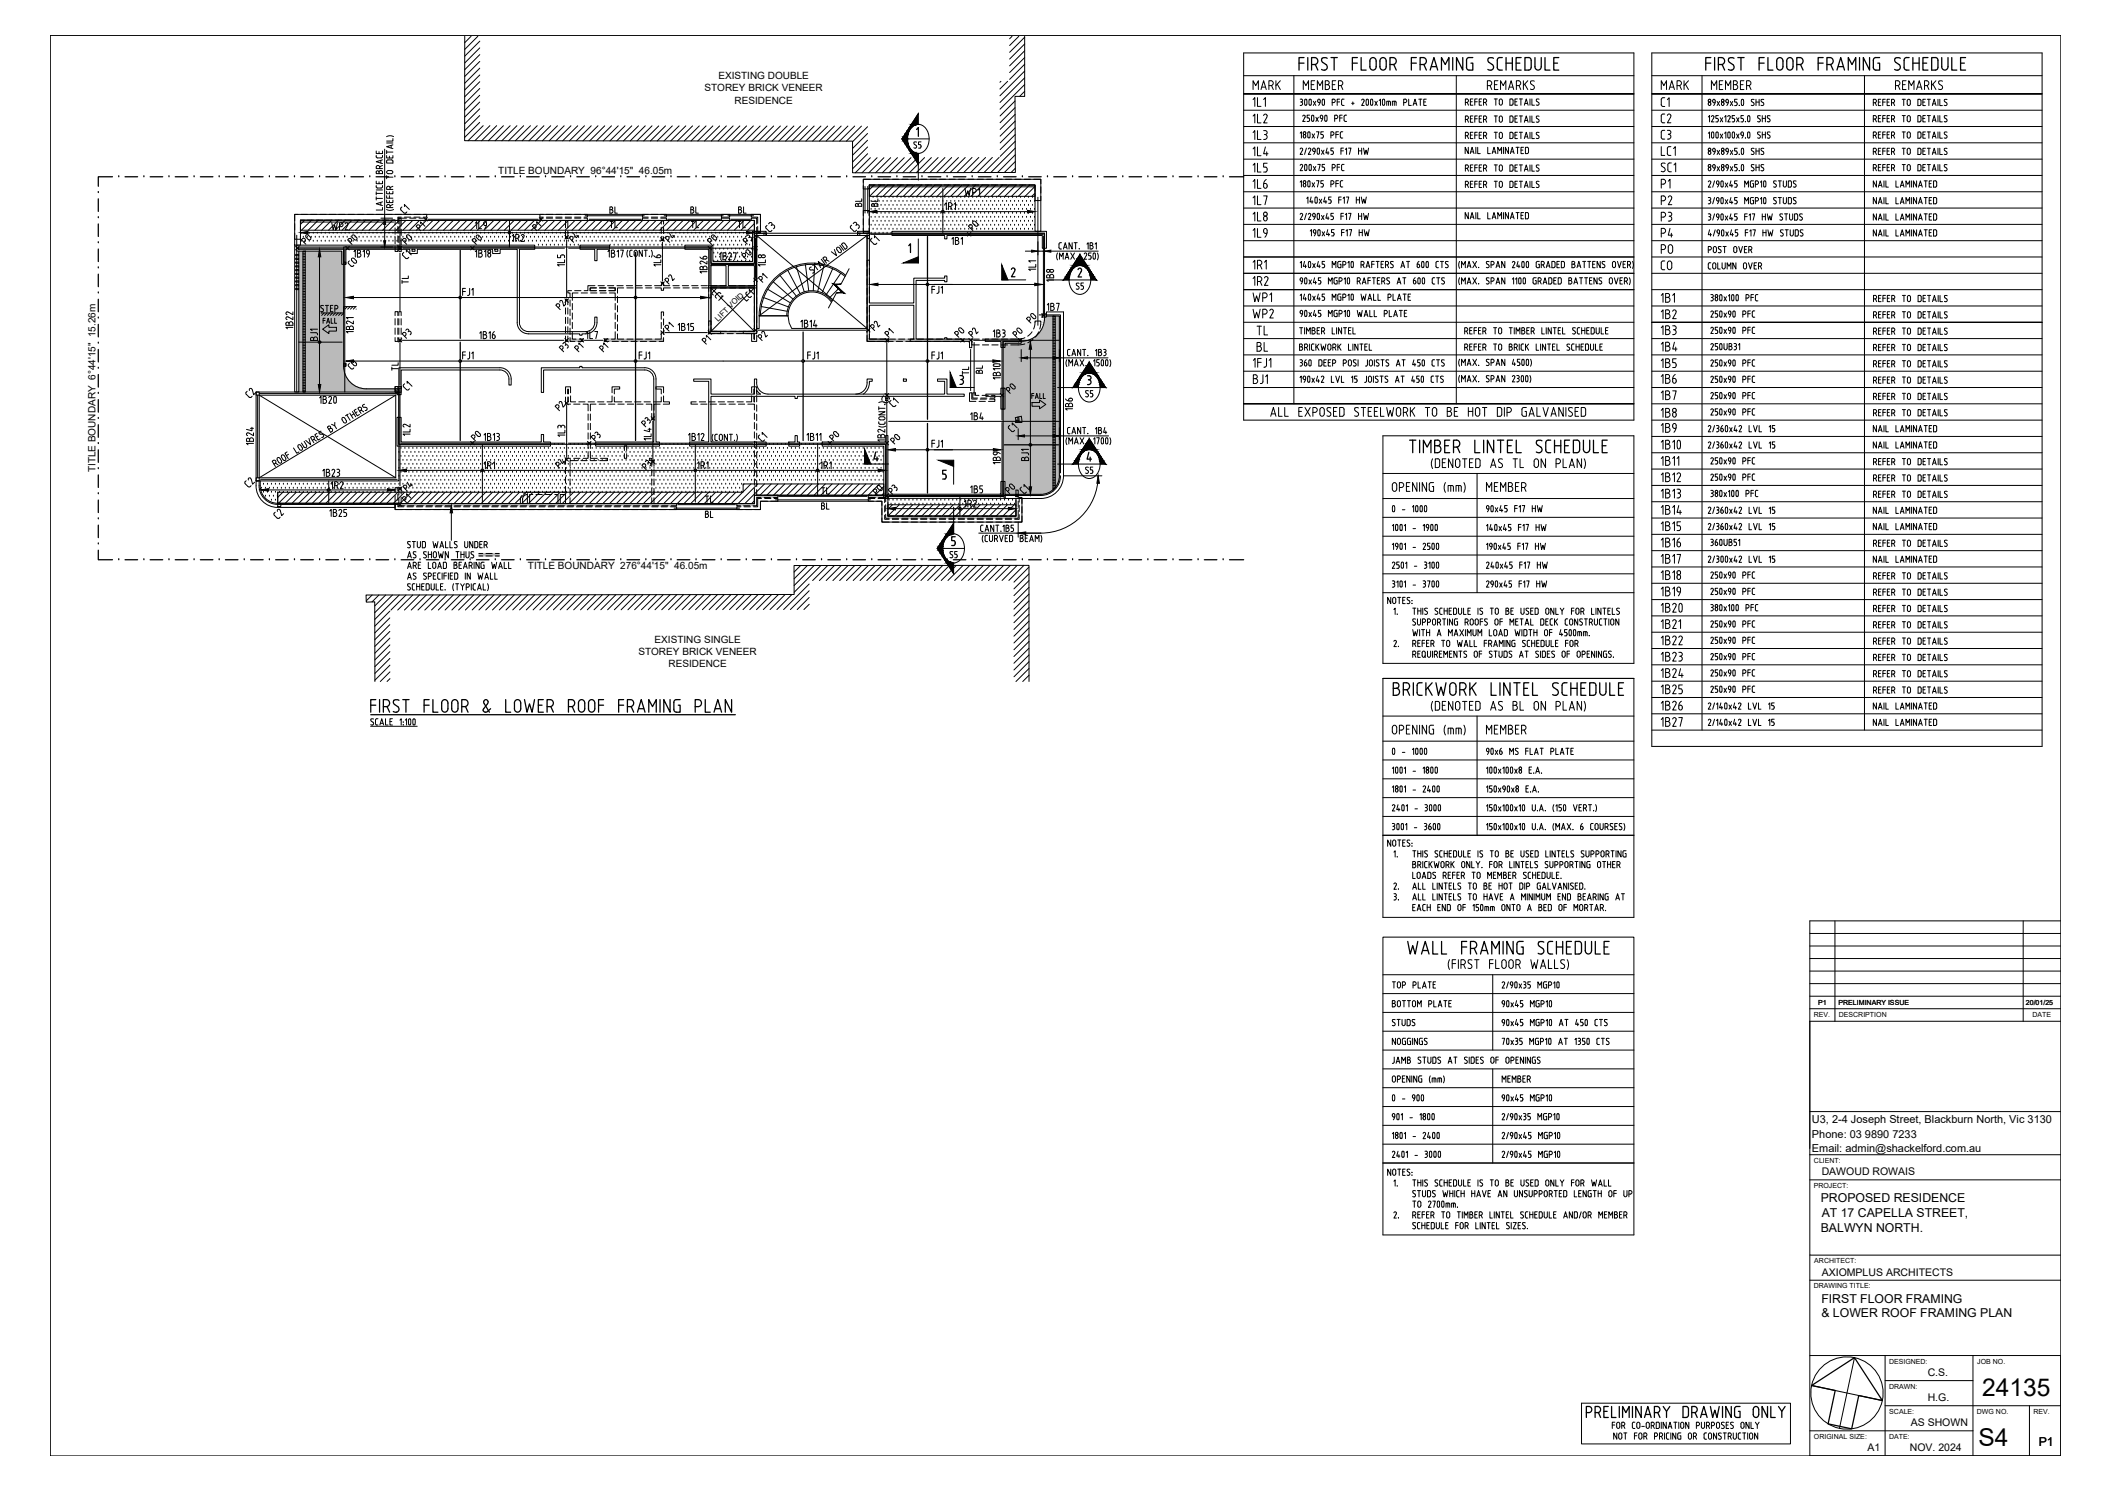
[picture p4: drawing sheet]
<svg xmlns="http://www.w3.org/2000/svg" width="841mm" height="594mm" viewBox="0 0 841 594" stroke-linecap="round" stroke-linejoin="round" font-family="sans-serif">
<defs><g id="words">
<g font-size="9.8">
<text x="789.7" y="556.2">24135</text>
<text x="788.3" y="576.1">S4</text>
</g>
<g font-size="9.3">
<text x="516.8" y="29.3">FIRST FLOOR FRAMING SCHEDULE</text>
<text x="678.7" y="29.3">FIRST FLOOR FRAMING SCHEDULE</text>
<text x="560.6" y="181.7">TIMBER LINTEL SCHEDULE</text>
<text x="554.2" y="278.3">BRICKWORK LINTEL SCHEDULE</text>
<text x="559.9" y="381.4">WALL FRAMING SCHEDULE</text>
</g>
<text font-size="7.9" x="631.1" y="565.9">PRELIMINARY DRAWING ONLY</text>
<g font-size="7.5">
<text x="591.6" y="37">REMARKS</text>
<text x="754.2" y="37">REMARKS</text>
<text x="667.1" y="50.1" transform="rotate(-90 667.1 50.1)">C2</text>
<text x="660.4" y="69.8">SC1</text>
<text x="498.5" y="76.6">1L6</text>
<text x="661.1" y="82.9">P2</text>
<text x="384.9" y="93.1">PO</text>
<text x="137.6" y="98.8">PO</text>
<text x="187" y="98.8">PO</text>
<text x="280.8" y="98.8">PO</text>
<text x="498.5" y="115">1R2</text>
<text x="498.5" y="128.1">WP2</text>
<text x="345.7" y="133">P2</text>
<text x="408.5" y="135.8" transform="rotate(-90 408.5 135.8)">PO</text>
<text x="661.1" y="154.2">1B6</text>
<text x="399.7" y="158">PO</text>
<text x="505.5" y="167.2">ALL EXPOSED STEELWORK TO BE HOT DIP GALVANISED</text>
<text x="329.5" y="177.1">PO</text>
<text x="353.8" y="178.2">PO</text>
<text x="661.1" y="219.4">1B16</text>
<text x="661.1" y="284.3">1B26</text>
</g>
<g font-size="7.1">
<text x="498.5" y="37">MARK</text>
<text x="518.2" y="37">MEMBER</text>
<text x="661.1" y="37">MARK</text>
<text x="680.9" y="37">MEMBER</text>
<text x="498.5" y="56.8">1L3</text>
<text x="666.7" y="56.8" transform="rotate(-90 666.7 56.8)">C3</text>
<text x="498.5" y="63.1">1L4</text>
<text x="498.5" y="69.8">1L5</text>
<text x="498.5" y="82.9">1L7</text>
<text x="164.4" y="86.1" transform="rotate(-90 164.4 86.1)">C1</text>
<text x="498.5" y="89.3">1L8</text>
<text x="661.1" y="89.3">P3</text>
<text x="164.7" y="93.1">P1</text>
<text x="217" y="93.1" transform="rotate(-90 217 93.1)">P1</text>
<text x="309.7" y="93.5" transform="rotate(-90 309.7 93.5)">C3</text>
<text x="338" y="93.5">C3</text>
<text x="661.1" y="95.6">P4</text>
<text x="119.2" y="98.4">PO</text>
<text x="159.5" y="98.4">PO</text>
<text x="225.8" y="97.7">P4</text>
<text x="264.2" y="97.7">P4</text>
<text x="294.9" y="98.4">P3</text>
<text x="345.7" y="98.8">C1</text>
<text x="165.1" y="104.4" transform="rotate(-90 165.1 104.4)">C1</text>
<text x="264.9" y="107.2" transform="rotate(-90 264.9 107.2)">1L6</text>
<text x="294.6" y="104.4">PO</text>
<text x="661.1" y="102.3">PO</text>
<text x="283.3" y="110.1" transform="rotate(-90 283.3 110.1)">1B26</text>
<text x="301.3" y="113.6">P1</text>
<text x="661.1" y="108.7">CO</text>
<text x="263.9" y="114.3">P2</text>
<text x="220.5" y="124.5">P2</text>
<text x="498.5" y="121.4">WP1</text>
<text x="408.2" y="129.8">PO</text>
<text x="661.1" y="128.1">1B2</text>
<text x="165.1" y="136.2" transform="rotate(-90 165.1 136.2)">P3</text>
<text x="269.5" y="133.3" transform="rotate(-90 269.5 133.3)">P1</text>
<text x="300.9" y="136.9">P2</text>
<text x="351.7" y="135.5">P1</text>
<text x="379.2" y="135.5">PO</text>
<text x="384.9" y="135.5">P2</text>
<text x="499.9" y="134.8">TL</text>
<text x="661.1" y="134.4">1B3</text>
<text x="227.5" y="141.5" transform="rotate(-90 227.5 141.5)">P3</text>
<text x="227.9" y="141.5">P1</text>
<text x="237.8" y="141.5">P1</text>
<text x="278.7" y="138.3">P1</text>
<text x="499.9" y="141.1">BL</text>
<text x="661.1" y="141.1">1B4</text>
<text x="661.1" y="147.8">1B5</text>
<text x="498.5" y="154.2">BJ1</text>
<text x="97" y="159.5">C2</text>
<text x="159.8" y="156.6">C1</text>
<text x="661.1" y="160.5">1B7</text>
<text x="220.1" y="164.7">P2</text>
<text x="353.5" y="163.3">C1</text>
<text x="429" y="164.7" transform="rotate(-90 429 164.7)">1B6</text>
<text x="661.1" y="167.6">1B8</text>
<text x="260.3" y="171.4" transform="rotate(-90 260.3 171.4)">P3</text>
<text x="400.8" y="173.2">C1</text>
<text x="186.6" y="176.7">PO</text>
<text x="234.6" y="177.1">P3</text>
<text x="301.3" y="177.1">C1</text>
<text x="226.1" y="187.7" transform="rotate(-90 226.1 187.7)">P4</text>
<text x="254.7" y="188.4">P3</text>
<text x="96.7" y="195.1">C2</text>
<text x="159.5" y="196.8">P4</text>
<text x="405.3" y="197.9" transform="rotate(-90 405.3 197.9)">PO</text>
<text x="405.3" y="197.9">C1</text>
<text x="165.1" y="201.4" transform="rotate(-90 165.1 201.4)">P1</text>
<text x="346.8" y="198.3">PO</text>
<text x="358.8" y="198.3" transform="rotate(-90 358.8 198.3)">P3</text>
<text x="108.3" y="207.8">C2</text>
<text x="591.3" y="293.9">MEMBER</text>
</g>
<g font-size="6.6">
<text x="666.4" y="76.2" transform="rotate(-90 666.4 76.2)">P1</text>
<text x="131.2" y="92.8">WP2</text>
<text x="137.9" y="107.2">CO</text>
<text x="190.1" y="136.5">1B16</text>
<text x="137.9" y="148.2">CO</text>
<text x="591.3" y="196.8">MEMBER</text>
</g>
<g font-size="6.2">
<text x="666" y="43.7" transform="rotate(-90 666 43.7)">C1</text>
<text x="362.7" y="60.3">S5</text>
<text x="383.5" y="79">WP1</text>
<text x="203.2" y="97.4">1R2</text>
<text x="226.1" y="107.2" transform="rotate(-90 226.1 107.2)">1L5</text>
<text x="306.2" y="107.2" transform="rotate(-90 306.2 107.2)">1L8</text>
<text x="420.9" y="113.2" transform="rotate(-90 420.9 113.2)">1B8</text>
<text x="126.3" y="125.6">STEP</text>
<text x="416.3" y="124.9">1B7</text>
<text x="127.7" y="136.9" transform="rotate(-90 127.7 136.9)">BJ1</text>
<text x="394.8" y="135.5">1B3</text>
<text x="431.1" y="159.5">S5</text>
<text x="385.9" y="168.6">1B4</text>
<text x="260.7" y="176.7" transform="rotate(-90 260.7 176.7)">1L4</text>
<text x="411" y="184.9" transform="rotate(-90 411 184.9)">BJ1</text>
<text x="385.9" y="197.6">1B5</text>
<text x="383.5" y="203.2">1R2</text>
<text x="326.3" y="204.3">BL</text>
<text x="161.6" y="223.7">AS SHOWN THUS</text>
<text x="377.1" y="223.7">S5</text>
</g>
<g font-size="5.7">
<text x="344.7" y="83.6" transform="rotate(-90 344.7 83.6)">BL</text>
<text x="351" y="83.6" transform="rotate(-90 351 83.6)">BL</text>
<text x="242" y="86.1">BL</text>
<text x="274.5" y="86.1">BL</text>
<text x="293.5" y="86.1">BL</text>
<text x="242" y="92.1">TL</text>
<text x="274.5" y="92.1">TL</text>
<text x="293.2" y="92.1">TL</text>
<text x="679.8" y="102">POST OVER</text>
<text x="679.8" y="108.3">COLUMN OVER</text>
<text x="164" y="114.3" transform="rotate(-90 164 114.3)">TL</text>
<text x="427.6" y="116.4">S5</text>
<text x="159.8" y="148.9" transform="rotate(-90 159.8 148.9)">TL</text>
<text x="392.6" y="149.9" transform="rotate(-90 392.6 149.9)">BL</text>
<text x="387" y="150.3" transform="rotate(-90 387 150.3)">TL</text>
<text x="226.1" y="175" transform="rotate(-90 226.1 175)">1L3</text>
<text x="431.1" y="189.8">S5</text>
<text x="326.3" y="197.9">TL</text>
<text x="280.1" y="201.4">TL</text>
<text x="280.1" y="207.4">BL</text>
<text x="161.2" y="219.4">STUD WALLS UNDER</text>
<text x="553.9" y="394.8">TOP PLATE</text>
<text x="553.9" y="402.5">BOTTOM PLATE</text>
<text x="553.5" y="409.9">STUDS</text>
<text x="553.9" y="417.3">NOGGINGS</text>
<text x="597.6" y="432.5">MEMBER</text>
</g>
<text font-size="5.3" x="127.7" y="130.2">FALL</text>
<g font-size="4.9">
<text x="725.4" y="479">PROPOSED RESIDENCE</text>
<text x="725.8" y="484.9">AT 17 CAPELLA STREET,</text>
<text x="725.4" y="490.8">BALWYN NORTH.</text>
<text x="725.6" y="519">FIRST FLOOR FRAMING</text>
<text x="725.6" y="524.6">&amp; LOWER ROOF FRAMING PLAN</text>
<text x="812.2" y="576.1">P1</text>
</g>
<g font-size="4.4">
<text x="721.9" y="447.3">U3, 2-4 Joseph Street, Blackburn North, Vic 3130</text>
<text x="721.9" y="453.6">Phone: 03 9890 7233</text>
<text x="721.9" y="458.8">Email: admin@shackelford.com.au</text>
</g>
<g font-size="4.2">
<text x="725.8" y="468.3">DAWOUD ROWAIS</text>
<text x="725.8" y="508.3">AXIOMPLUS ARCHITECTS</text>
<text x="768" y="548.3">C.S.</text>
<text x="768" y="558.3">H.G.</text>
<text x="761.2" y="568.3">AS SHOWN</text>
<text x="744.1" y="578.2">A1</text>
<text x="760.9" y="578.2">NOV. 2024</text>
</g>
<g font-size="4">
<text x="286.2" y="31.6">EXISTING DOUBLE</text>
<text x="280.7" y="36.4">STOREY BRICK VENEER</text>
<text x="292.6" y="41.2">RESIDENCE</text>
<text x="198.5" y="69.5">TITLE BOUNDARY 96°44'15&quot; 46.05m</text>
<text x="38.1" y="188.2" transform="rotate(-90 38.1 188.2)">TITLE BOUNDARY 6°44'15&quot; 15.26m</text>
<text x="210.3" y="226.8">TITLE BOUNDARY 276°44'15&quot; 46.05m</text>
<text x="260.8" y="256.1">EXISTING SINGLE</text>
<text x="254.3" y="260.9">STOREY BRICK VENEER</text>
<text x="266.3" y="265.7">RESIDENCE</text>
</g>
<text font-size="3.1" x="286.2" y="128.2" transform="rotate(-45 286.2 128.2)">LIFT VOID</text>
<g font-size="2.8">
<text x="724.4" y="400.5">P1</text>
<text x="732.5" y="400.4">PRELIMINARY ISSUE</text>
<text x="807.1" y="400.4">20/01/25</text>
<text x="722.6" y="405.1">REV.</text>
<text x="732.6" y="405.2">DESCRIPTION</text>
<text x="809.7" y="405.1">DATE</text>
<text x="722.7" y="463.3">CLIENT:</text>
<text x="722.6" y="473.3">PROJECT:</text>
<text x="722.8" y="503.3">ARCHITECT:</text>
<text x="722.6" y="513.3">DRAWING TITLE:</text>
<text x="752.6" y="543.3">DESIGNED:</text>
<text x="787.7" y="543.3">JOB NO.</text>
<text x="752.6" y="553.3">DRAWN:</text>
<text x="752.7" y="563.3">SCALE:</text>
<text x="787.6" y="563.3">DWG NO.</text>
<text x="810.1" y="563.3">REV.</text>
<text x="722.7" y="573.3">ORIGINAL SIZE:</text>
<text x="752.6" y="573.3">DATE:</text>
</g>
</g></defs>
<!-- layer: PAVING HATCH -->
<g fill="#bababa" stroke="#bababa" stroke-width=".4">
<path d="M420.4 193h.8l-.4 .6z"/>
<path d="M159.8 200.6h109.8z"/>
<path d="M121.6 100.1l15.3 45.8v-45.8zM121.6 100.1l15.3 45.8h-15.3z"/>
<path d="M121.6 145.9l15.4 .9-.1-.9zM121.6 145.9l15.4 .9h-15.4z"/>
<path d="M121.6 146.8l15.5 .8-.1-.8zM121.6 146.8l15.5 .8h-15.5z"/>
<path d="M121.6 147.6l15.7 .8-.2-.8zM121.6 147.6l15.7 .8h-15.7z"/>
<path d="M121.6 148.4l15.9 .8-.2-.8zM121.6 148.4l15.9 .8h-15.9z"/>
<path d="M121.6 149.2l16.2 .7-.3-.7zM121.6 149.2l16.2 .7h-16.2z"/>
<path d="M121.6 149.9l16.6 .8-.4-.8zM121.6 149.9l16.6 .8h-16.6z"/>
<path d="M121.6 150.7l17.1 .7-.5-.7zM121.6 150.7l17.1 .7h-17.1z"/>
<path d="M121.6 151.4l17.7 .6-.6-.6zM121.6 151.4l17.7 .6h-17.7z"/>
<path d="M121.6 152l18.2 .6-.5-.6zM121.6 152l18.2 .6h-18.2z"/>
<path d="M121.6 152.6l18.9 .5-.7-.5zM121.6 152.6l18.9 .5h-18.9z"/>
<path d="M121.6 153.1l19.6 .5-.7-.5zM121.6 153.1l19.6 .5h-19.6z"/>
<path d="M121.6 153.6l20.3 .4-.7-.4zM121.6 153.6l20.3 .4h-20.3z"/>
<path d="M121.6 154l21 .3-.7-.3zM121.6 154l21 .3h-21z"/>
<path d="M121.6 154.3l21.9 .3-.9-.3zM121.6 154.3l21.9 .3h-21.9z"/>
<path d="M121.6 154.6l22.7 .2zM121.6 154.6l22.7 .2z"/>
<path d="M121.6 154.8l23.5 .1zM121.6 154.8l23.5 .1z"/>
<path d="M121.6 154.9h24.3zM121.6 154.9h24.3z"/>
<path d="M121.6 154.9l37.3 1.3v-1.3zM121.6 154.9l37.3 1.3h-37.3z"/>
<path d="M119 100.1l1.7 56.1v-56.1zM119 100.1l1.7 56.1h-1.7z"/>
<path d="M416.1 126.7l3.4 .9v-.9zM416.1 126.7l3.4 .9h-3.4z"/>
<path d="M416.1 127.6l3.4 .8v-.8zM416.1 127.6l3.4 .8h-3.5z"/>
<path d="M416 128.4l3.5 .9v-.9zM416 128.4l3.5 .9h-3.7z"/>
<path d="M415.8 129.3l3.7 .8v-.8zM415.8 129.3l3.7 .8h-4z"/>
<path d="M415.5 130.1l4 .8v-.8zM415.5 130.1l4 .8h-4.3z"/>
<path d="M415.2 130.9l4.3 .7v-.7zM415.2 130.9l4.3 .7h-4.7z"/>
<path d="M414.8 131.6l4.7 .7v-.7zM414.8 131.6l4.7 .7h-5.2z"/>
<path d="M414.3 132.3l5.2 .7v-.7zM414.3 132.3l5.2 .7h-5.8z"/>
<path d="M413.7 133l5.8 .6v-.6zM413.7 133l5.8 .6h-6.4z"/>
<path d="M413.1 133.6l6.4 .5v-.5zM412.5 134.1l.6-.5 6.4 .5z"/>
<path d="M412.5 134.1l7 .5v-.5zM411.7 134.6l.8-.5 7 .5z"/>
<path d="M411.7 134.6l7.8 .5v-.5zM411 135.1l.7-.5 7.8 .5z"/>
<path d="M411 135.1l8.5 .3v-.3zM410.2 135.4l.8-.3 8.5 .3z"/>
<path d="M410.2 135.4l9.3 .3v-.3zM409.4 135.7l.8-.3 9.3 .3z"/>
<path d="M409.4 135.7l10.1 .2zM408.6 135.9h10.9z"/>
<path d="M408.6 135.9l10.9 .1zM407.7 136h11.8z"/>
<path d="M407.7 136h11.8zM406.9 136h12.6z"/>
<path d="M420.4 125.9l1.6 63.7v-63.7zM420.4 125.9l1.6 63.7h-1.6z"/>
<path d="M420.4 189.6l1.6 .7v-.7zM420.4 189.6l1.6 .7h-1.6z"/>
<path d="M420.4 190.3l1.5 .7 .1-.7zM420.4 190.3l1.5 .7h-1.5z"/>
<path d="M420.4 191l1.3 .7 .2-.7zM420.4 191l1.3 .7h-1.3z"/>
<path d="M420.4 191.7l1.1 .7 .2-.7zM420.4 191.7l1.1 .7h-1.1z"/>
<path d="M420.4 192.4l.8 .6 .3-.6zM420.4 192.4l.8 .6h-.8z"/>
<path d="M420.4 193v.6h.4zM420.4 193.6h.4l-.4 .6z"/>
<path d="M399.7 136l19.8 59.2v-59.2zM399.7 136l19.8 59.2h-19.8z"/>
<path d="M399.7 195.2l19.2 .4 .6-.4zM399.7 195.2l19.2 .4h-19.2z"/>
<path d="M399.7 195.6l18.6 .4 .6-.4zM399.7 195.6l18.6 .4h-18.6z"/>
<path d="M399.7 196l17.9 .4 .7-.4zM399.7 196l17.9 .4h-17.9z"/>
<path d="M399.7 196.4l17.2 .2 .7-.2zM399.7 196.4l17.2 .2h-17.2z"/>
<path d="M399.7 196.6h17.2zM399.7 196.6l16.5 .2z"/>
<path d="M399.7 196.8h16.5zM399.7 196.8l15.7 .1z"/>
<path d="M399.7 196.9h15.7zM399.7 196.9l15 .1z"/>
<path d="M282.3 132l19.2 .9v-.9zM282.3 132l19.2 .9h-19.2z"/>
<path d="M345.4 135.1l40.9 .9v-.9zM345.4 135.1l40.9 .9h-40.9z"/>
<path d="M240.9 135.1l23.5 .9v-.9zM240.9 135.1l23.5 .9h-23.5z"/>
<path d="M301.5 197.3l8.4 .9v-.9zM301.5 197.3l8.4 .9h-8.4z"/>
<path d="M293.5 200.6l7.1 .9v-.9zM293.5 200.6l7.1 .9h-7.1z"/>
<path d="M159.8 200.6l109.8 .9v-.9zM159.8 200.6l109.8 .9h-109.8z"/>
<path d="M353.7 205.6l51.1 .9v-.9zM353.7 205.6l51.1 .9h-51.1z"/>
<path d="M190.8 220.5l8.1 1v-1zM190.8 220.5l8.1 1h-8.1z"/>
</g>
<!-- layer: TITLE -->
<g fill="none" stroke="#000" stroke-width=".51">
<path d="M39.2 79.2v5M44.8 70.4h-5.6v3.8M49.8 70.4h5M59.8 70.4h5M69.8 70.4h5M79.8 70.4h5M89.8 70.4h5M99.8 70.4h5M109.8 70.4h5M119.8 70.4h5M129.8 70.4h5M139.8 70.4h5"/>
<path d="M149.8 70.4h5M159.8 70.4h5M169.8 70.4h5M179.8 70.4h5M189.8 70.4h5M199.8 70.4h5M209.8 70.4h5M219.8 70.4h5M229.8 70.4h5M239.8 70.4h5M249.8 70.4h5M259.8 70.4h5"/>
<path d="M269.8 70.4h5M279.8 70.4h5M289.8 70.4h5M299.8 70.4h5M309.8 70.4h5M319.8 70.4h5M329.8 70.4h5M339.8 70.4h5M349.8 70.4h5M359.8 70.4h5M369.8 70.4h5M379.8 70.4h5"/>
<path d="M389.8 70.4h5M399.8 70.4h5M409.8 70.4h5M419.8 70.4h5M429.8 70.4h5M439.8 70.4h5M449.8 70.4h5M459.8 70.4h5M469.8 70.4h5M479.8 70.4h5M489.8 70.4h5.7M39.2 89.2v5"/>
<path d="M39.2 99.2v5M39.2 109.2v5M39.2 119.2v5M39.2 129.2v5M39.2 139.2v5M39.2 149.2v5M39.2 159.2v5M39.2 169.2v5M39.2 179.2v5M39.2 189.2v5M39.2 199.2v5M39.2 219.2v3.8h5.6"/>
<path d="M39.2 209.2v5M49.8 223h5M59.8 223h5M69.8 223h5M79.8 223h5M89.8 223h5M99.8 223h5M109.8 223h5M119.8 223h5M129.8 223h5M139.8 223h5M149.8 223h5"/>
<path d="M189.8 223h5M199.8 223h5M209.8 223h5M219.8 223h5M229.8 223h5M239.8 223h5M249.8 223h5M259.8 223h5M269.8 223h5M279.8 223h5M289.8 223h5M299.8 223h5"/>
<path d="M309.8 223h5M319.8 223h5M329.8 223h5M339.8 223h5M349.8 223h5M359.8 223h5M369.8 223h5M379.8 223h5M389.8 223h5M399.8 223h5M409.8 223h5M419.8 223h5"/>
<path d="M429.8 223h5M439.8 223h5M449.8 223h5M459.8 223h5M469.8 223h5M479.8 223h5M489.8 223h5.7"/>
</g>
<g fill="#000">
<circle cx="39.2" cy="76.7" r=".25"/>
<circle cx="47.3" cy="70.4" r=".25"/>
<circle cx="57.3" cy="70.4" r=".25"/>
<circle cx="67.3" cy="70.4" r=".25"/>
<circle cx="77.3" cy="70.4" r=".25"/>
<circle cx="87.3" cy="70.4" r=".25"/>
<circle cx="97.3" cy="70.4" r=".25"/>
<circle cx="107.3" cy="70.4" r=".25"/>
<circle cx="117.3" cy="70.4" r=".25"/>
<circle cx="127.3" cy="70.4" r=".25"/>
<circle cx="137.3" cy="70.4" r=".25"/>
<circle cx="147.3" cy="70.4" r=".25"/>
<circle cx="157.3" cy="70.4" r=".25"/>
<circle cx="167.3" cy="70.4" r=".25"/>
<circle cx="177.3" cy="70.4" r=".25"/>
<circle cx="187.3" cy="70.4" r=".25"/>
<circle cx="197.3" cy="70.4" r=".25"/>
<circle cx="207.3" cy="70.4" r=".25"/>
<circle cx="217.3" cy="70.4" r=".25"/>
<circle cx="227.3" cy="70.4" r=".25"/>
<circle cx="237.3" cy="70.4" r=".25"/>
<circle cx="247.3" cy="70.4" r=".25"/>
<circle cx="257.3" cy="70.4" r=".25"/>
<circle cx="267.3" cy="70.4" r=".25"/>
<circle cx="277.3" cy="70.4" r=".25"/>
<circle cx="287.3" cy="70.4" r=".25"/>
<circle cx="297.3" cy="70.4" r=".25"/>
<circle cx="307.3" cy="70.4" r=".25"/>
<circle cx="317.3" cy="70.4" r=".25"/>
<circle cx="327.3" cy="70.4" r=".25"/>
<circle cx="337.3" cy="70.4" r=".25"/>
<circle cx="347.3" cy="70.4" r=".25"/>
<circle cx="357.3" cy="70.4" r=".25"/>
<circle cx="367.3" cy="70.4" r=".25"/>
<circle cx="377.3" cy="70.4" r=".25"/>
<circle cx="387.3" cy="70.4" r=".25"/>
<circle cx="397.3" cy="70.4" r=".25"/>
<circle cx="407.3" cy="70.4" r=".25"/>
<circle cx="417.3" cy="70.4" r=".25"/>
<circle cx="427.3" cy="70.4" r=".25"/>
<circle cx="437.3" cy="70.4" r=".25"/>
<circle cx="447.3" cy="70.4" r=".25"/>
<circle cx="457.3" cy="70.4" r=".25"/>
<circle cx="467.3" cy="70.4" r=".25"/>
<circle cx="477.3" cy="70.4" r=".25"/>
<circle cx="487.3" cy="70.4" r=".25"/>
<circle cx="39.2" cy="96.7" r=".25"/>
<circle cx="39.2" cy="86.7" r=".25"/>
<circle cx="39.2" cy="116.7" r=".25"/>
<circle cx="39.2" cy="106.7" r=".25"/>
<circle cx="39.2" cy="136.7" r=".25"/>
<circle cx="39.2" cy="126.7" r=".25"/>
<circle cx="39.2" cy="146.7" r=".25"/>
<circle cx="39.2" cy="156.7" r=".25"/>
<circle cx="39.2" cy="176.7" r=".25"/>
<circle cx="39.2" cy="166.7" r=".25"/>
<circle cx="39.2" cy="196.7" r=".25"/>
<circle cx="39.2" cy="186.7" r=".25"/>
<circle cx="39.2" cy="216.7" r=".25"/>
<circle cx="39.2" cy="206.7" r=".25"/>
<circle cx="47.3" cy="223" r=".25"/>
<circle cx="57.3" cy="223" r=".25"/>
<circle cx="67.3" cy="223" r=".25"/>
<circle cx="77.3" cy="223" r=".25"/>
<circle cx="87.3" cy="223" r=".25"/>
<circle cx="97.3" cy="223" r=".25"/>
<circle cx="107.3" cy="223" r=".25"/>
<circle cx="117.3" cy="223" r=".25"/>
<circle cx="127.3" cy="223" r=".25"/>
<circle cx="137.3" cy="223" r=".25"/>
<circle cx="147.3" cy="223" r=".25"/>
<circle cx="157.3" cy="223" r=".25"/>
<circle cx="197.3" cy="223" r=".25"/>
<circle cx="207.3" cy="223" r=".25"/>
<circle cx="217.3" cy="223" r=".25"/>
<circle cx="227.3" cy="223" r=".25"/>
<circle cx="237.3" cy="223" r=".25"/>
<circle cx="247.3" cy="223" r=".25"/>
<circle cx="257.3" cy="223" r=".25"/>
<circle cx="267.3" cy="223" r=".25"/>
<circle cx="277.3" cy="223" r=".25"/>
<circle cx="287.3" cy="223" r=".25"/>
<circle cx="297.3" cy="223" r=".25"/>
<circle cx="307.3" cy="223" r=".25"/>
<circle cx="317.3" cy="223" r=".25"/>
<circle cx="327.3" cy="223" r=".25"/>
<circle cx="337.3" cy="223" r=".25"/>
<circle cx="347.3" cy="223" r=".25"/>
<circle cx="357.3" cy="223" r=".25"/>
<circle cx="367.3" cy="223" r=".25"/>
<circle cx="387.3" cy="223" r=".25"/>
<circle cx="397.3" cy="223" r=".25"/>
<circle cx="407.3" cy="223" r=".25"/>
<circle cx="417.3" cy="223" r=".25"/>
<circle cx="427.3" cy="223" r=".25"/>
<circle cx="437.3" cy="223" r=".25"/>
<circle cx="447.3" cy="223" r=".25"/>
<circle cx="457.3" cy="223" r=".25"/>
<circle cx="467.3" cy="223" r=".25"/>
<circle cx="477.3" cy="223" r=".25"/>
<circle cx="487.3" cy="223" r=".25"/>
</g>
<!-- layer: BRICK UNDER -->
<g fill="none" stroke="#000" stroke-width=".4">
<path d="M346.8 71.4h-2.9v1.3M348.1 71.4h2.4M348.7 73.7h-2.4v1.6h-2.4v-1.3M349.9 73.7h2.5M351.8 71.4h2.5M353.7 73.7h2.5M355.6 71.4h2.5M357.4 73.7h2.5M359.3 71.4h2.5M361.2 73.7h2.5M363.1 71.4h2.5M364.9 73.7h2.5"/>
<path d="M366.8 71.4h2.5M368.7 73.7h2.5M370.6 71.4h2.4M372.4 73.7h2.5M374.3 71.4h2.5M376.2 73.7h2.5M378 71.4h2.6M379.9 73.7h2.5M381.8 71.4h2.5M385.6 71.4h2.5M389.3 71.4h2.5M393.1 71.4h2.4"/>
<path d="M394.9 73.7h2.5M396.8 71.4h2.5M398.7 73.7h2.5M400.5 71.4h2.6M402.4 73.7h2.5M404.3 71.4h2.5M406.2 73.7h2.5M408.1 71.4h2.5M409.9 73.7h2.5v2.5M411.8 71.4h2.9v1.8M412.4 77.4v2.5h2.3v-1.7M414.7 74.4v2.5"/>
<path d="M117.4 89.1v2.5M118.7 85.4h-1.3v2.5M119.7 90.3v2.5M120 85.4h2.5M121.1 87.7h-1.4v1.3M122.3 87.7h2.5M123.7 85.4h2.5M126.1 87.7h2.5M127.5 85.4h2.4M141.1 87.7h2.5M142.5 85.4h2.5M144.8 87.7h2.5"/>
<path d="M146.2 85.4h2.5M148.6 87.7h2.5M150 85.4h2.4M152.3 87.7h2.5M153.7 85.4h2.5M156 87.7h1.4v1.9M158.5 90.2v2.5M159.9 86.5h-1.4v2.5M217.7 85.4h2.5M217.7 86.5h2.5M221.4 85.4h2.5M221.4 86.5h2.5"/>
<path d="M225.2 85.4h2.5M225.2 86.5h2.5M228.9 85.4h2.5M228.9 86.5h2.5M232.7 85.4h1.3v1.1h-1.3M258.2 85.4h-2.2v1.1h2.2M259.5 85.4h2.5M259.5 86.5h2.5M263.2 85.4h2.3v1.1h-2.3M287.4 85.4h3.3v1.1h-3.3zM303 88.4v-3h-3.7v1.1h2.6v2.5M343.9 85.9v-2h2.4v2"/>
<path d="M346.3 87.2v2.5M157.4 125.7v-1.5h1.1v1.5M157.4 127v2.5M158.5 127v2.5M391.4 135.1h2.5M391.4 137.4h2.5M411.2 132.2l-1.8 1.8M411.6 135.2l-2.1 1.4M413.8 132.2l-1.4 2.1M390 157.5h-1.4v-1h-1.1v2.1h2M390.7 158.6h2.5M391.3 157.5h2.4"/>
<path d="M395 157.5h1.4v1.1h-2M303.4 198.6h-1.5v3.3h-1.7M304.6 198.6h2.5M305.8 199.7h-2.8v3.3h-2.2M308.4 198.6h1.5v1.1h-2.8M349.3 199.7h2.1v1.7M406 198.2h1.1v2.4M165.4 203h2.5M165.9 201.9h2.5M169.1 203h2.5M169.7 201.9h2.5M172.9 203h2.5"/>
<path d="M173.4 201.9h2.5M176.6 203h2.5M177.2 201.9h2.4M180.3 203h2.6M180.9 201.9h2.5M184.1 203h2.5M184.7 201.9h2.5M187.9 203h2.5M188.4 201.9h2.5M191.6 203h2.5M192.2 201.9h2.5M195.4 203h2.5"/>
<path d="M195.9 201.9h2.5M199.1 203h2.5M199.7 201.9h2.4M202.8 203h2.6M203.4 201.9h2.5M206.6 203h2.5M207.2 201.9h2.5M210.4 203h2.5M210.9 201.9h2.5M214.1 203h2.5M214.7 201.9h2.5M217.9 203h2.5"/>
<path d="M218.4 201.9h2.5M221.6 203h2.5M222.2 201.9h2.4M225.3 203h2.6M225.9 201.9h2.5M229.1 203h2.5M229.7 201.9h2.5M232.9 203h2.5M233.4 201.9h2.5M236.6 203h2.5M237.2 201.9h2.5M240.4 203h2.5"/>
<path d="M240.9 201.9h2.5M244.1 203h2.5M244.7 201.9h2.4M247.8 203h2.6M248.4 201.9h2.5M251.6 203h2.5M252.2 201.9h2.5M255.4 203h2.5M255.9 201.9h2.5M259.1 203h2.5M259.7 201.9h2.5M262.9 203h2.5"/>
<path d="M263.4 201.9h2.5M267.2 201.9h2.4v1.1h-3M295.2 201.9h-1.7v1.1h2.2M296.4 201.9h2.6M297 203h2.5M351.4 206.4v1.6h2.9M351.4 202.6v2.5M352.5 205.3v1.6h1.8M352.5 201.5v2.5M355.5 208h2.5M355.5 206.9h2.5M359.2 208h2.5"/>
<path d="M359.2 206.9h2.5M363 208h2.5M363 206.9h2.5M366.8 208h2.5M366.8 206.9h2.5M370.5 208h2.5M370.5 206.9h2.5M374.3 208h2.5M374.3 206.9h2.5M378 208h2.5M378 206.9h2.5M381.7 208h2.5"/>
<path d="M381.7 206.9h2.5M385.5 208h2.5M385.5 206.9h2.5M389.3 208h2.5M389.3 206.9h2.5M393 208h2.5M393 206.9h2.5M396.8 208h2.5M396.8 206.9h2.5M400.5 208h2.5M400.5 206.9h2.5M406 205.1v1.8h-1.8"/>
<path d="M406 201.3v2.5M407.1 205.6v2.4h-2.9M407.1 201.9v2.5"/>
</g>
<!-- layer: STUD UNDER -->
<g fill="none" stroke="#000" stroke-width=".4">
<path d="M162 86.9h-3.1v2.3M162.4 87.8h-2.6v2.3M217.7 86.9h2.5M219 87.8h2.5M221.4 86.9h2.5M222.7 87.8h2.6v3M225.2 86.9h2.5M227.6 87.8h-1.4v3M228.9 87.8h2.5M228.9 86.9h2.5M232.7 86.9h1.3v.9h-1.4M258.2 86.9h-2.2v.9h3.1"/>
<path d="M259.5 86.9h2.5M260.3 87.8h3.1v1.5M263.2 86.9h2.3v.9h-1.1v1.5M287.4 86.9h3.3v.9h-3.3zM301.5 89.3v-2.4h-2.2v.9h1.3v2.7M227.7 115.8h-1.5v.9h.9v1.6M228.9 115.8h2.6M230.3 116.7h-2.3v3M231.5 116.7h2.5M235.1 114.7h2.5h-2.5v1.1h2.5h-2.5zM235.3 116.7h2.5M237 113.8h-2.8v2h-1.5"/>
<path d="M238.3 113.8h2.5M238.9 114.7h2.4M238.9 115.8h2.4M239.1 116.7h2.5M242 113.8h2.5M242.6 114.7h2.5v1.1h-2.5h2.5v-1.1zM242.8 116.7h2.3v3M245.8 113.8h2.5M246 118.1v2.5M248.5 114.7h-2.5v2.1M249.5 113.8h2.5M249.7 114.7h2.5"/>
<path d="M253.3 113.8h2.5M253.5 114.7h2.5M257 113.8h2.5M257.2 114.7h2.5M260.8 113.8h2.8v-1.3h.8v1.3h2.4M261 114.7h2.4v1h1v-1h2.7M271.8 113.8h2.5M272.1 114.7h2.5M275.6 113.8h2.5M275.9 114.7h2.4M279.3 113.8h2.5M279.6 114.7h2.7v1.4"/>
<path d="M282.3 117.4v1.3h1v-1.3M283.1 113.8h2.5M285.7 114.7h-2.4v1.4M286.8 113.8h2.5M286.9 114.7h2.5M290.6 113.8h2.5M290.6 114.7h2.6M294.3 113.8h2.5M294.4 114.7h2.5M298.2 114.7h2.4v2.4M300.6 118.4v2.5M301.5 111.1h-.9v2.7h-2.5"/>
<path d="M301.5 114.8v2.5M301.5 118.5v2.5M345.4 107.4v2.4M345.4 111.1v2.5M345.4 114.8v2.6M345.4 118.6v2.5M346.4 105.7v-2h-1v2.4M346.4 106.9v2.5M346.4 110.7v2.4M346.4 114.4v2.5M346.4 118.1v2.5M158.9 125.7v-1.5h.9v1.5"/>
<path d="M158.9 127v2.5M159.8 127v2.5M225.3 126.4v2.5M225.3 130.2v2.5M226.2 126.4v2.5M226.2 130.2v2.5M227.1 127v2.5M227.1 130.8v2.5M228 132.2v2.9h1.5M228 124.7v2.5M228 128.4v2.5M243.8 136h2.6"/>
<path d="M245.1 132.2v2.9h-1.5M245.1 120.9v2.5M245.1 124.7v2.5M245.1 128.4v2.5M246 133v2.1h2.5M246 121.8v2.5M246 125.6v2.5M246 129.3v2.5M247.6 136h2.5M249.7 135.1h2.5M251.4 136h2.5M253.5 135.1h2.5"/>
<path d="M255.1 136h2.5M257.2 135.1h2.5M258.9 136h2.5M263.4 132.2v2.9h-2.4M264.4 125.8v-1.5h-1v2.9M264.4 134.5v1.5h-1.8M283.3 129.3v-1.4h-1v1.9M285.9 132.9h2.5M286.9 132h2.5M289.7 132.9h2.4M290.6 132h2.6M293.4 132.9h2.5"/>
<path d="M294.4 132h2.5M297.2 132.9h2.3v3.1h2v-2.4M300.6 129.6v2.4h-2.4M300.6 122.1v2.5M300.6 125.9v2.5M301.5 122.3v2.5M301.5 126.1v2.5M345.4 133.6v2.4h2.9M345.4 122.4v2.5M346.4 121.9v2.5M358 135.1h2.5M360.9 136h2.5"/>
<path d="M361.7 135.1h2.6M364.6 136h2.5M365.5 135.1h2.5M368.3 136h2.5M369.3 135.1h2.5M372.1 136h2.5M373 135.1h2.5M375.9 136h2.5M376.8 135.1h2.5M384.2 135.1h2.9v3.4h-.8v-2.5h-2.9M226.2 156.9v-1.9l.2 1.9M227.3 156.5v-2.4h-2v2.8"/>
<path d="M227.3 157.7v2.4h2M243.8 157.7v2.4h-2M243.8 156.5v-2.4h3.1v.9h-2.1v1.9M244.8 158.2v1.9h3M263.4 158.2v1.9h-3M264.4 156.5v-2.4h-3.1v.9h2.1v1.9M264.4 157.7v2.4h2.3v.9h-2.4M299.5 157.7v2.4h-2.1M300.4 158.2v1.9l.2-1.9M300.4 156.9v-1.9l.2 1.9M301.5 156.4v-2.3h-2v2.4M301.5 157.6v2.5"/>
<path d="M389.3 159h-2.2v-2.5h-.8v3.4h2.5M390 159.9h2.6M390.5 159h2.5M394.3 159h2.1v.9h-2.6M228.6 161h2.5M230.6 160.1h2.5M232.3 161h2v2.7M234.3 180v2.6h-2M234.3 164.9v2.5M234.3 168.7v2.5M234.3 160.1h2.5M235.2 180v2.6h2.8"/>
<path d="M235.2 164.9v2.5M235.2 168.7v2.5M237.4 161h-2.2v2.7M238.1 160.1h2.5M238.7 161h2.5M242.4 161h2.5M246.2 161h2.5M248.8 179.5v-1.9h.8v1.9M249.1 160.1h2.5M249.9 161h2.5M252.9 160.1h2.5M253.7 161h2.5"/>
<path d="M256.6 160.1h2.5M257.4 161h2.3v2.5M263 161h-2.5v2.5M277.4 160.1h-2.1v.9h2.6M278.6 160.1h2.5M279.2 161h2.5M282.4 160.1h2.5M282.9 161h2.5M286.1 160.1h2.5M286.7 161h2.5M289.9 160.1h2.5M290.4 161h2.5"/>
<path d="M293.6 160.1h2.5M294.2 161h2.5M297.9 161h2.7v2.3M300.6 164.6v2.5M300.6 168.3v2.5M300.6 179.6v2.5M301.5 161.3v2.5M301.5 165.1v2.5M301.5 168.9v2.5M207.8 197.5l-.5 1.2v1.9h-2.5M208.6 197.7l1.5-.7v3.6h-1.9v-2zM210.1 197h.1"/>
<path d="M211.5 196.1l-1.7 .1-1.1 .4M212.3 197h-1.3v3.6h1.3M212.8 196.1h2.5M213.5 197h2.5M216.6 196.1h2.5M217.3 197h2.5M220.3 196.1h2.5M221 197h1.3v3.6h-1.3M223.2 197h2.1v3.6h-2.1zM225.3 193.8v2.3h-1.2M225.3 190v2.5M227.1 198.3v2.3h2.5"/>
<path d="M227.1 190.8v2.5M227.1 194.6v2.5M228.6 182.6h2.5M230.2 183.5h-3.1v2.3M231.4 183.5h2.5M235.2 183.5h2.5M239.2 182.6h2.8v.9h-3.1M248.8 180.8v1.8h.8v-1.8M259.7 198.3v2.3h-2.6M259.7 190.8v2.5M259.7 194.6v2.5M260.5 198.3v2.3h2.1"/>
<path d="M260.5 190.8v2.5M260.5 194.6v2.5M300.6 198.3v2.3h-2.9M300.6 183.3v2.5M300.6 187.1v2.5M300.6 190.8v2.5M300.6 194.6v2.5M301.5 195.1v2.2h1.7M301.5 180.1v2.5M301.5 183.8v2.5M301.5 187.6v2.5M301.5 191.4v2.5"/>
<path d="M303.2 198.2h-1.7v3.3h-1.5M304.4 197.3h2.5M304.4 198.2h2.5M308.2 197.3h1.7v.9h-1.7M404.8 199.2v2.5M405.6 199.7v2.5M166.1 201.5h2.5M167.3 200.6h2.5M169.8 201.5h2.6M171.1 200.6h2.5M173.6 201.5h2.5M174.8 200.6h2.5"/>
<path d="M177.4 201.5h2.5M178.5 200.6h2.5M181.1 201.5h2.5M182.3 200.6h2.5M184.9 201.5h2.5M186.1 200.6h2.5M188.6 201.5h2.5M189.8 200.6h2.5M192.3 201.5h2.5M193.6 200.6h2.5M196.1 201.5h2.5M197.3 200.6h2.5"/>
<path d="M199.9 201.5h2.5M201 200.6h2.5M203.6 201.5h2.5M207.4 201.5h2.5M211.1 201.5h2.5M213.5 200.6h2.5M214.8 201.5h2.5M217.3 200.6h2.5M218.6 201.5h2.5M222.4 201.5h2.5M226.1 201.5h2.5M229.9 201.5h2.5"/>
<path d="M230.9 200.6h2.5M233.6 201.5h2.5M234.6 200.6h2.5M237.3 201.5h2.5M238.4 200.6h2.5M241.1 201.5h2.5M242.1 200.6h2.5M244.9 201.5h2.5M245.9 200.6h2.5M248.6 201.5h2.5M249.6 200.6h2.5M252.4 201.5h2.5"/>
<path d="M253.4 200.6h2.5M256.1 201.5h2.5M259.8 201.5h2.5M263.6 201.5h2.5M263.8 200.6h2.5M267.6 200.6h2v.9h-2.2M296.3 201.5h2.5M296.4 200.6h-2.9v.9h1.5M352.9 204.9v1.6h1.4M352.9 201.1v2.5M353.7 204v1.6h2.4M353.7 200.2v2.5"/>
<path d="M355.5 206.5h2.5M357.4 205.6h2.5M359.2 206.5h2.5M361.1 205.6h2.5M363 206.5h2.5M364.9 205.6h2.5M366.8 206.5h2.5M368.6 205.6h2.5M370.5 206.5h2.5M372.4 205.6h2.5M374.3 206.5h2.5M376.1 205.6h2.5"/>
<path d="M378 206.5h2.5M379.9 205.6h2.5M381.7 206.5h2.5M383.6 205.6h2.5M385.5 206.5h2.5M387.4 205.6h2.5M389.3 206.5h2.5M391.1 205.6h2.5M393 206.5h2.5M394.9 205.6h2.5M396.8 206.5h2.5M398.6 205.6h2.5"/>
<path d="M400.5 206.5h2.5M404.8 203v2.6h-2.4M405.6 203.4v3.1h-1.4"/>
</g>
<!-- layer: STAIR -->
<g fill="none" stroke="#000" stroke-width=".4">
<path d="M304.3 118.6l9.8 3.7M305.9 115.3l9 5.4M308.1 112.3l7.9 6.9M310.8 109.7l6.5 8.3M313.8 107.7l5 9.3M317.3 106.3l3.1 10M320.9 105.5l1.3 10.4M324.6 104.9l-.6 10.9M328.2 105.9l-2.4 10.2M331.7 107.1l-4.2 9.5M334.1 114.9l-3.6 3.8M335 108.9l-5.9 8.7"/>
<path d="M302.5 125.8h11.5M303.3 122.1l10.3 1.9"/>
</g>
<!-- layer: BALUSTRADE -->
<path d="M331.5 119.9a10 10 0 0 0-11.2-3.6 10 10 0 0 0-6.9 9.5M336.7 110.1a20.5 20.5 0 0 0-21.9-2.9 20.5 20.5 0 0 0-11.9 18.6M336.9 109.7a21 21 0 0 0-22.4-2.9 21 21 0 0 0-12.1 19M331.2 120.4a9.5 9.5 0 0 0-10.6-3.6 9.5 9.5 0 0 0-6.6 9" fill="none" stroke="#000" stroke-width=".4"/>
<!-- layer: HATCH-1 -->
<path d="M333.2 116.7l-3.1 6M338.3 107.1l-3.2 6.1M138.4 122.2l-1 1M139.5 122.2l-1 1M140.6 122.2l-1 1M141.7 122.2l-1 1M141.9 123.1v.1" fill="none" stroke="#000" stroke-width=".4"/>
<path d="M332.1 113.2h3l-2.1 .3zM332.1 113.2l4.1 3.5-3.2-3.2zM332.1 113.2l4.1 3.5-.9-.3zM333.2 116.7h3l-.9-.3z" fill="#000" stroke="#000" stroke-width=".4"/>
<!-- layer: 25-TXT -->
<g fill="none" stroke="#000" stroke-width=".4">
<path d="M518 39.5h.5M518.5 39.5l.5 .6-.5 .5M519.9 39.6l.3-.1a1.8 1.8 0 0 1 0 2.5 1.92 1.92 0 0 1-.3-2.4zM521.7 39.6l.3-.1a1.8 1.8 0 0 1 0 2.5 1.84 1.84 0 0 1-.3-2.4zM526.9 39.6l.3-.1a1.8 1.8 0 0 1 0 2.5 1.84 1.84 0 0 1-.3-2.4zM531.3 39.5a.69 .69 0 0 1 .7 .7 .69 .69 0 0 1-.7 .7M531.4 39.5h-.7v2.5M533.7 39.5h-1v2.5M535 39.5l-.5 .3v1.6l.2 .5 .8 .1M535 39.5h.5M542.5 39.9l.5-.4 .5 .4M543.5 39.9l-1 2.1h1"/>
<path d="M544.4 39.6l.3-.1a1.8 1.8 0 0 1 0 2.5 1.84 1.84 0 0 1-.3-2.4zM546.8 39.8v1.9M546.9 39.8l-.4-.3a1.8 1.8 0 0 0 0 2.5l.4-.3M550.8 39.8l.4-.3a1.8 1.8 0 0 1 0 2.5 1.83 1.83 0 0 1-.4-2.2M559.8 39.5a.69 .69 0 0 1 .7 .7 .69 .69 0 0 1-.7 .7M559.8 39.5h-.6v2.5M561.2 39.5v2.5h1M565.2 39.5h1.3M565.9 39.5v2.5M568.2 39.5h-1v2.5h1M586.8 39.4h-1v2.5h1M588.5 39.4h-.9v2.5"/>
<path d="M590.3 39.4h-1v2.5h1M591.7 39.4a.69 .69 0 0 1 .6 .7 .69 .69 0 0 1-.6 .7M591.7 39.4h-.7v2.5M595.9 39.4v2.5M601.5 39.4l1.2 .3 .1 1.7-.3 .4-1 .1zM604.5 39.4h-.9v2.5h.9M605.9 39.4v2.5M609.5 39.4v2.5M610.3 39.4v2.5h1M612.2 39.6l.1 .8M692.1 39.6h-1v1.1h.6l.4 .5-.2 .7-.8 .2M693.9 39.7l.3-.1a1.8 1.8 0 0 1 0 2.5 1.88 1.88 0 0 1-.3-2.4z"/>
<path d="M697.8 39.7l.1 .8M697.8 39.7h1M699.6 39.6v2.5M700.8 39.6v2.5M701.7 39.7v.7l.8 .5a.66 .66 0 0 1 0 1 .66 .66 0 0 1-.9 0M701.7 39.7h1M746.9 39.6a.69 .69 0 0 1 .7 .6 .69 .69 0 0 1-.7 .7M747 39.6h-.7v2.5M749.3 39.6h-1v2.5h1M751.1 39.6h-1v2.5M752.8 39.6h-1v2.5h1M758.5 39.6v2.5"/>
<path d="M760 39.8l.5-.2 .4 .2 .2 1.6a.63 .63 0 0 1-.6 .7 .63 .63 0 0 1-.7-.7zM764.1 39.6l1.1 .2 .1 1.7-.2 .5-1 .1zM767.1 39.6h-1v2.5h1M768.5 39.6v2.5M772.1 39.6v2.5M772.8 39.6v2.5h1M774.7 39.7v.7l.8 .5a.66 .66 0 0 1 0 1 .66 .66 0 0 1-.9 0M774.7 39.7h1M153.3 59.4v27.5M154 54.4l1.4-.3 1.4 .3M154 57h2.5M154 60v1.2"/>
<path d="M155.8 58v1M156.5 57.7l-2.5 .8 2.5 .7M156.5 55.2v1h-2.5M495.5 43.9h155.4M495.5 56.9h155.4M495.5 50.4h155.4M518 59.4l.5-.4 .5 .4M518 53.1l.5-.6v2.5M518.2 40.6a.72 .72 0 0 1 .8 .9 .72 .72 0 0 1-1 .5M519 59.4l-1 2.1h1M519 46.3a.54 .54 0 0 1 .8-.3 .54 .54 0 0 1 .1 .9l-.9 1.5h1M519.5 53.7a.6 .6 0 0 1 .7 .7 .6 .6 0 0 1-.9 .3z"/>
<path d="M520.5 59l-.8 2.5M521.2 59.4l.5-.4 .5 .4M521.7 45.9h-1v1.1h.7l.3 .6-.1 .7-.9 .1M521.8 52.8v1.9M521.9 52.8l-.4-.3a1.8 1.8 0 0 0 0 2.5l.4-.3M522.2 59.4l-1 2.1h1M522.7 46l.3-.1a1.8 1.8 0 0 1 0 2.5 1.88 1.88 0 0 1-.3-2.4zM522.7 53.3l1 1.7M523.2 40.3l1 1.7M523.7 53.3l-1 1.7M524.2 40.3l-1 1.7M524.2 46.7l1 1.7"/>
<path d="M524.5 52.5h1l-.6 2.5M524.9 59.1l.3-.1a1.86 1.86 0 0 1 0 2.5 1.84 1.84 0 0 1-.3-2.4zM525.2 46.7l-1 1.7M525.9 40.9a.68 .68 0 0 1-.9-.6 .68 .68 0 0 1 .7-.7l.3 1-.7 1.4M526.5 59.8l1 1.7M526.9 47.3a.68 .68 0 0 1-.9-.6 .68 .68 0 0 1 .7-.7l.3 1-.6 1.4M527.2 52.5h-1v1.1h.6l.4 .6-.2 .7-.8 .1M527.5 59.8l-1 1.7M527.9 46l.3-.1a1.8 1.8 0 0 1 0 2.5 1.88 1.88 0 0 1-.3-2.4zM528.7 59l-.5 2h1.3M530.2 53.9h.6a.69 .69 0 0 0 .7-.7 .69 .69 0 0 0-.7-.7h-.6v2.5M530.7 40.9h.7"/>
<path d="M531.2 59h-1v1.1h.6l.4 .3v.8l-.4 .3M531.7 47.3h.7M532.2 53.6h1M532.4 47.3a.69 .69 0 0 0 .6-.7 .69 .69 0 0 0-.6-.7h-.7v2.5M532.7 40.6h1M533.2 52.5h-1v2.5M533.7 47h1M534.7 45.9h-1v2.5M535 52.5l-.8 .1-.2 .5v1.6l1 .3M535.2 59h-1v2.5M536 59.6l.5-.6v2.5M536.5 45.9l-.8 .1-.2 .5v1.6l1 .3"/>
<path d="M537.2 59h1l-.6 2.5M538.5 41.2h1M539 40.6v1.1M541.2 59v2.5M542.5 59v2.5M543.2 59l.5 2.5 .5-1.7 .5 1.7 .5-2.5M547.7 40.3l1 1.7M548.7 40.3l-1 1.7M549.5 40.1l.5-.6v2.5M552.5 42v-1.7l1.3 .1 .2 1.6M553.2 40.3v1.7M555.5 40.3v1.7"/>
<path d="M556.2 40.7l-.4-.4h-1.1v1.7M556.2 40.8v1.2M559.2 40.9h.6M563 42l.7-2.5 .8 2.5M563.2 41.3h1M567.2 40.6h.8M583.8 40.8h.6a.69 .69 0 0 0 .6-.7 .69 .69 0 0 0-.6-.7h-.6v2.5M583.8 47.6h.6a.69 .69 0 0 0 .6-.7 .69 .69 0 0 0-.6-.7h-.6v2.5M583.8 54.1h.6a.69 .69 0 0 0 .6-.7 .69 .69 0 0 0-.6-.7h-.6v2.5M584.5 40.8l.6 1.1M584.5 47.6l.6 1.1M584.5 54.1l.6 1.1"/>
<path d="M585 58.7v2.5l-1.3-2.5v2.5M585.8 40.5h.8M585.8 47.3h.8M585.8 53.8h.8M586.8 46.2h-1v2.5h1M586.8 52.7h-1v2.5h1M587.6 40.5h.9M587.6 47.3h.9M587.6 53.8h.9M588 58.7v2.5M588.5 46.2h-.9v2.5M588.5 52.7h-.9v2.5"/>
<path d="M588.7 58.7v2.5h1M589.3 40.5h.7M589.3 47.3h.7M589.3 53.8h.7M590.3 46.2h-1v2.5h1M590.3 52.7h-1v2.5h1M591 40.8h.7M591 47.6h.7M591 54.1h.7M591.7 46.2a.69 .69 0 0 1 .6 .7 .69 .69 0 0 1-.6 .7M591.7 52.7a.69 .69 0 0 1 .6 .7 .69 .69 0 0 1-.6 .7M591.7 46.2h-.7v2.5"/>
<path d="M591.7 52.7h-.7v2.5M591.8 40.8l.5 1.1M591.8 47.6l.5 1.1M591.8 54.1l.5 1.1M592.7 58.7v2.5h1M595.3 46.2h1.2M595.3 52.7h1.2M595.9 46.2v2.5M595.9 52.7v2.5M598.5 40.1a.62 .62 0 0 0-.6-.7 .62 .62 0 0 0-.6 .7v1.1a.63 .63 0 0 0 .6 .7 .63 .63 0 0 0 .6-.7M598.5 46.9a.62 .62 0 0 0-.6-.7 .62 .62 0 0 0-.6 .7v1.1a.63 .63 0 0 0 .6 .7 .63 .63 0 0 0 .6-.7M598.5 53.4a.62 .62 0 0 0-.6-.7 .62 .62 0 0 0-.6 .7v1.1a.63 .63 0 0 0 .6 .7 .63 .63 0 0 0 .6-.7"/>
<path d="M598.6 40.1v1.1M598.6 46.9v1.1M598.6 53.4v1.1M599 58.7v2.5M601 58.7v2.5l-1.3-2.5v2.5M601.5 52.7l1.2 .3 .1 1.6-.3 .5-1 .1zM602.8 46.8l-.3-.5-1-.1v2.5l1.2-.3 .1-1.6M603.6 40.5h.7M603.6 47.3h.7M603.6 53.8h.7M604 58.7h1.2M604.5 46.2h-.9v2.5h.9"/>
<path d="M604.5 52.7h-.9v2.5h.9M604.6 58.7v2.5M605.3 46.2h1.3M605.3 52.7h1.3M605.9 46.2v2.5M605.9 52.7v2.5M606 59.8h.7M607 58.7h-1v2.5h1M607.3 41.9l.8-2.5 .7 2.5M607.3 48.7l.8-2.5 .7 2.5M607.3 55.2l.8-2.5 .7 2.5M607.6 41.2h.9"/>
<path d="M607.6 48h.9M607.6 54.5h.9M609.5 46.2v2.5M609.5 52.7v2.5M610.3 46.2v2.5h1M610.3 52.7v2.5h1M612.2 52.8l.1 .9M612.2 52.8h1M612.3 40.4l.6 .4a.66 .66 0 0 1 .1 1 .66 .66 0 0 1-1 0M612.3 47.2l.6 .4a.66 .66 0 0 1 .1 .9 .66 .66 0 0 1-1 .1M612.3 53.7l.6 .4a.66 .66 0 0 1 .1 .9 .66 .66 0 0 1-1 .1M613.2 46.3a.61 .61 0 0 0-1-.1 .61 .61 0 0 0 .1 1"/>
<path d="M658.1 43.9h155.5M658.1 56.9h155.5M658.1 50.4h155.5M680.6 46.6l.5-.5v2.5M680.6 53.1l.5-.5v2.5M680.8 40.7a.6 .6 0 0 1 .8 .7 .6 .6 0 0 1-1 .4zM681.8 46.5l.5-.4 .5 .4M682 52.7l.3-.2a1.8 1.8 0 0 1 0 2.5 1.84 1.84 0 0 1-.3-2.3zM682.3 59.6l.5-.6 .5 .6M682.3 59.6l.3 .8h.6M682.8 46.5l-1 2.1h1M683.2 41a.68 .68 0 0 1-.9-.6 .68 .68 0 0 1 .8-.8l.2 1.1-.6 1.4"/>
<path d="M683.3 59.6v.9l-.6 1M683.6 48.6h.6M683.7 52.8l.4-.3a1.8 1.8 0 0 1 0 2.5l-.4-.2M683.7 52.8v2M684.1 40.4l1 1.7M684.1 59.9l1 1.7M684.2 47.2l.4 .5-.4 .9M684.6 46.1h-1v1.1h.6M685.1 40.4l-1 1.7M685.1 59.9l-1 1.7M685.3 46.9l1 1.7M685.3 53.4l1 1.7"/>
<path d="M686.1 40.7a.6 .6 0 0 1 .7 .7 .6 .6 0 0 1-.9 .4zM686.3 46.9l-1 1.7M686.3 53.4l-1 1.7M687.1 46.6l.5-.5v2.5M687.1 53.1l.5-.5v2.5M687.6 59.6l.5-.6 .5 .6M687.6 59.6l.1 .6 .4 .2M688.1 41h.4M688.3 46.5l.5-.4 .5 .4M688.5 52.7l.3-.2a1.8 1.8 0 0 1 0 2.5 1.84 1.84 0 0 1-.3-2.3zM688.6 40.7l-.1-.9a.64 .64 0 0 0-1 .3 .64 .64 0 0 0 .6 .9M688.6 59.6v.6"/>
<path d="M688.6 40.7l-.6 1.4M689.3 46.5l-1 2.1h1M689.3 40.4l1 1.7M689.3 59.9l1 1.7M690.3 52.7l.3-.2a1.8 1.8 0 0 1 0 2.5 1.84 1.84 0 0 1-.3-2.3zM690.3 40.4l-1 1.7M690.3 59.9l-1 1.7M690.7 47.2l.3 .3v.7l-.9 .4M691.1 46.1h-1v1.1h.6M691.8 53.4l1 1.7M691.8 46.9l1 1.7M692.1 59.1h-1v1.1l.8 .1 .2 .7"/>
<path d="M692.8 46.9l-1 1.7M692.8 53.4l-1 1.7M692.9 42h.1M693.9 59.2l.3-.2a1.8 1.8 0 0 1 0 2.5 1.84 1.84 0 0 1-.3-2.3zM694.2 47.2l.3 .3v.7l-.9 .4M694.5 53.9a.68 .68 0 0 1-.9-.5 .68 .68 0 0 1 .7-.8l.3 1.1-.6 1.3M694.6 46.1h-1v1.1h.6M695.4 48.5h.1M695.4 55h.1M696.4 46.2l.3-.1a1.8 1.8 0 0 1 0 2.4 1.84 1.84 0 0 1-.3-2.3zM696.4 52.7l.3-.2a1.8 1.8 0 0 1 0 2.5 1.84 1.84 0 0 1-.3-2.3zM698 40.5l.6 .4a.66 .66 0 0 1 .1 1 .66 .66 0 0 1-1 0"/>
<path d="M698.8 59.2a.61 .61 0 0 0-.9-.1 .61 .61 0 0 0 0 .9M699.6 59.1v2.5M699.6 40.7h1.2M700.2 48.4l.6 .2M700.2 54.9l.6 .2M700.8 59.1v2.5M701.1 53.9l.2 .7-.5 .4M701.3 46.2a.61 .61 0 0 0-.9-.1 .61 .61 0 0 0 .1 .9l.8 .8-.5 .7M701.3 52.7a.61 .61 0 0 0-.9-.1 .61 .61 0 0 0 0 .9l.7 .4M702.1 46.1v2.5M702.1 52.6v2.5M702.1 47.2h1.2"/>
<path d="M702.1 53.7h1.2M702.7 59.2a.62 .62 0 0 0-.9-.1 .62 .62 0 0 0 0 .9l.7 .4a.66 .66 0 0 1 0 1 .66 .66 0 0 1-.9 0M703.3 46.1v2.5M703.3 52.6v2.5M704.3 47l.7 .4a.66 .66 0 0 1 .1 1 .66 .66 0 0 1-1 0M704.3 53.5l.7 .4M705 53.9a.66 .66 0 0 1 .1 1 .66 .66 0 0 1-1 0M705.2 46.2a.61 .61 0 0 0-.9-.1 .61 .61 0 0 0 0 .9M705.2 52.7a.61 .61 0 0 0-.9-.1 .61 .61 0 0 0 0 .9M746.3 41h.7M746.3 47.4h.7M746.3 53.9h.7"/>
<path d="M746.9 46.1a.69 .69 0 0 1 .7 .6 .69 .69 0 0 1-.7 .7M746.9 59a.69 .69 0 0 1 .7 .7 .69 .69 0 0 1-.7 .7M746.9 52.5a.69 .69 0 0 1 .7 .7 .69 .69 0 0 1-.7 .7M747 46.1h-.7v2.5M747 59.1h-.7v2.5M747 52.6h-.7v2.5M747.1 41l.5 1.1M747.1 47.4l.5 1.2M747.1 53.9l.5 1.2M748.3 40.7h.8M748.3 47.2h.8M748.3 53.7h.8"/>
<path d="M749.3 46.1h-1v2.5h1M749.3 59.1h-1v2.5h1M749.3 52.6h-1v2.5h1M750.1 40.7h1M750.1 47.2h1M750.1 53.7h1M751.1 46.1h-1v2.5M751.1 59.1h-1v2.5M751.1 52.6h-1v2.5M751.8 40.7h.8M751.8 47.2h.8M751.8 53.7h.8"/>
<path d="M752.8 46.1h-1v2.5h1M752.8 59.1h-1v2.5h1M752.8 52.6h-1v2.5h1M753.6 41l.6-.1a.69 .69 0 0 0 .6-.7 .69 .69 0 0 0-.6-.6h-.6v2.5M753.6 47.4h.6a.69 .69 0 0 0 .6-.7 .69 .69 0 0 0-.6-.6h-.6v2.5M753.6 53.9h.6M754.2 53.9a.68 .68 0 0 0 .6-.6 .68 .68 0 0 0-.6-.7h-.6v2.5M754.3 41l.5 1.1M754.3 47.4l.5 1.2M754.3 53.9l.5 1.2M757.8 46.1h1.3M757.8 59.1h1.3"/>
<path d="M757.8 52.6h1.3M758.5 46.1v2.5M758.5 59.1v2.5M758.5 52.6v2.5M760 46.3l.5-.2 .4 .2 .2 1.6a.63 .63 0 0 1-.6 .6 .63 .63 0 0 1-.7-.6zM760 59.2l.5-.2 .4 .2 .2 1.7a.63 .63 0 0 1-.6 .6 .63 .63 0 0 1-.7-.6zM760 52.8l.5-.3 .4 .3 .2 1.6a.63 .63 0 0 1-.6 .6 .63 .63 0 0 1-.7-.6zM764.1 52.6l1.1 .2 .1 1.7-.2 .5-1 .1zM764.8 48.5l.4-.2 .1-1.7-.2-.5h-1v2.5h.7M765.3 59.6l-.2-.5h-1v2.5l1.1-.3 .1-1.7M766.1 40.7h.7M766.1 47.2h.7"/>
<path d="M766.1 53.7h.7M767.1 46.1h-1v2.5h1M767.1 59.1h-1v2.5h1M767.1 52.6h-1v2.5h1M767.8 46.1h1.3M767.8 59.1h1.3M767.8 52.6h1.3M768.5 46.1v2.5M768.5 59.1v2.5M768.5 52.6v2.5M769.8 42.1l.8-2.5 .7 2.5M769.8 48.6l.8-2.5 .7 2.5"/>
<path d="M769.8 55.1l.8-2.5 .7 2.5M770.1 41.4h1M770.1 47.9h1M770.1 54.4h1M772.1 46.1v2.5M772.1 59.1v2.5M772.1 52.6v2.5M772.8 46.1v2.5h1M772.8 59.1v2.5h1M772.8 52.6v2.5h1M775.5 53.9a.66 .66 0 0 1 0 1 .66 .66 0 0 1-.9 0M775.7 46.2a.61 .61 0 0 0-.9-.1 .61 .61 0 0 0 0 .9l.7 .4a.66 .66 0 0 1 0 1 .66 .66 0 0 1-.9 0"/>
<path d="M775.7 59.2a.62 .62 0 0 0-.9-.1 .62 .62 0 0 0 0 .9l.7 .4a.66 .66 0 0 1 0 1 .66 .66 0 0 1-.9 0M775.7 52.7a.61 .61 0 0 0-.9-.1 .61 .61 0 0 0 0 .9l.6 .4M149.9 79.1h2.5M149.9 77.1h2.5M149.9 75.7h2.5M149.9 73.9v.8l.5 .2h1.7l.3-1M149.9 72.2v1h2.5v-1M149.9 61.9v.8l.5 .2h1.7l.3-1M149.9 60.2v1h2.5v-1M149.9 76.4v1.3M149.9 78.4v1.3M149.9 68.3l.5-.3 .6 .5a.69 .69 0 0 1 .7-.6 .69 .69 0 0 1 .7 .7v.6h-2.5z"/>
<path d="M151 60.4v.8M151 68.6v.6M151 72.4v.8M151.3 67.2v-.6a.69 .69 0 0 0-.7-.7 .69 .69 0 0 0-.7 .7v.6h2.5M151.7 63.9v1M152.4 63.7l-2.5 .7 2.5 .8M152.4 65.9l-1.1 .5M154 64.2l.6-.5 1.7 .1 .2 1.2h-2.5v-.8M154 79.7v1h2.5v-1M154 78v1h2.5M154 76.2v1h2.5v-1M154 70.6h2.5"/>
<path d="M154 62v1h2.5v-1M154 60.6h2.5M154 70v1.2M154.7 68a.63 .63 0 0 0-.7 .6 .63 .63 0 0 0 .7 .6M154.7 68h1.1a.63 .63 0 0 1 .7 .6 .63 .63 0 0 1-.7 .6h-1.1M155.1 62.2v.8M155.1 76.5v.7M155.1 78v1M155.1 80v.7M155.4 75.5v-.7a.69 .69 0 0 0-.7-.6 .69 .69 0 0 0-.7 .6v.7h2.5M156.5 74.2l-1.1 .5M495.5 76.4h155.4"/>
<path d="M495.5 63.4h155.4M495.5 69.9h155.4M518 65.9a.55 .55 0 0 1 .8-.3 .55 .55 0 0 1 0 .9l-.8 1.5h1M518 72.6l.5-.6v2.5M519.5 73.2a.6 .6 0 0 1 .7 .6 .6 .6 0 0 1-.9 .4zM519.9 65.6l.3-.1a1.83 1.83 0 0 1 0 2.5 1.98 1.98 0 0 1-.3-2.4zM520.6 79.1l.5-.6v2.5M521.7 65.6l.3-.1a1.83 1.83 0 0 1 0 2.5 1.89 1.89 0 0 1-.3-2.4zM521.8 72.3v1.9M521.9 72.3l-.4-.3a1.83 1.83 0 0 0 0 2.5l.4-.3M522.4 78.5l-.5 1.9h1.2M522.7 79.9v1.1"/>
<path d="M522.7 72.8l1 1.7M523.2 66.3l1 1.7M523.7 72.8l-1 1.7M523.9 60.4a.68 .68 0 0 1-.9-.6 .68 .68 0 0 1 .7-.7l.3 1-.7 1.4M524 78.6l.3-.1a1.83 1.83 0 0 1 0 2.5 1.89 1.89 0 0 1-.3-2.4zM524.2 66.3l-1 1.7M524.5 72h1l-.6 2.5M525 65.5h1l-.6 2.5M525.6 79.3l1 1.7M526.6 79.3l-1 1.7M527.2 73.7l-.2 .7-.8 .1M527.2 72h-1v1.1h.6l.4 .6"/>
<path d="M527.7 65.5h-1v1.1h.7l.3 .6-.1 .7-.9 .1M527.8 78.5l-.4 1.9h1.2M528.2 79.9v1.1M529.1 60.4v1.1M530.2 73.4h.6a.69 .69 0 0 0 .7-.7 .69 .69 0 0 0-.7-.7h-.6v2.5M530.2 61.5h.6M530.3 78.5h-1v1.1h.7l.3 .6-.1 .7-.9 .1M530.7 66.9h.7M531.3 66.9a.69 .69 0 0 0 .7-.7 .69 .69 0 0 0-.6-.7h-.7v2.5M532.2 73.1h1M532.7 66.6h1M533.2 72h-1v2.5"/>
<path d="M533.3 79.6h1M533.7 65.5h-1v2.5M534.2 60.1h1M534.3 78.5h-1v2.5M535 65.5l-.5 .3v1.6l.2 .5 .8 .1M535 72l-.8 .1-.2 .5v1.6l1 .3M535 65.5h.5M535.1 79.1l.5-.6v2.5M536.3 78.5h1l-.6 2.5M540.3 78.5v2.5M540.3 79.6h1.3M541.2 60.1h1.3"/>
<path d="M541.6 78.5v2.5M542.3 78.5l.5 2.5 .6-1.7 .4 1.7 .6-2.5M583.8 73.6h.6a.69 .69 0 0 0 .6-.7 .69 .69 0 0 0-.6-.7h-.6v2.5M583.8 67.1h.6M584.4 67.1a.68 .68 0 0 0 .6-.7 .68 .68 0 0 0-.6-.7h-.6v2.5M584.5 67.1l.6 1.1M584.5 73.6l.6 1.1M585.7 61.2l.8-2.5 .7 2.5M585.8 66.8h.8M585.8 73.3h.8M586 60.5h1M586.8 65.7h-1v2.5h1"/>
<path d="M586.8 72.2h-1v2.5h1M587.6 66.8h.9M587.6 73.3h.9M588.5 65.7h-.9v2.5M588.5 72.2h-.9v2.5M589.3 66.8h.7M589.3 73.3h.7M590.3 65.7h-1v2.5h1M590.3 72.2h-1v2.5h1M591 67.1h.7M591 73.6h.7M591.7 65.7a.69 .69 0 0 1 .6 .7 .69 .69 0 0 1-.6 .7"/>
<path d="M591.7 72.2a.69 .69 0 0 1 .6 .7 .69 .69 0 0 1-.6 .7M591.7 65.7h-.7v2.5M591.7 72.2h-.7v2.5M591.8 67.1l.5 1.1M591.8 73.6l.5 1.1M594.5 61.2l.7-2.5 .8 2.5M594.7 60.5h1M595.3 65.7h1.2M595.3 72.2h1.2M595.9 65.7v2.5M595.9 72.2v2.5M596.7 61.2v-2.5l.8 1.4 .7-1.4v2.5"/>
<path d="M597.3 66.4a.63 .63 0 0 1 .6-.7 .63 .63 0 0 1 .6 .7M597.3 66.4v1.1a.63 .63 0 0 0 .6 .7 .63 .63 0 0 0 .6-.7M598.5 72.9a.62 .62 0 0 0-.6-.7 .62 .62 0 0 0-.6 .7v1.1a.63 .63 0 0 0 .6 .7 .63 .63 0 0 0 .6-.7M598.6 66.4v1.1M598.6 72.9v1.1M601.5 65.7l1.2 .3 .1 1.7-.3 .4-1 .1zM601.7 61.2l.8-2.5 .7 2.5M602 60.5h1M602.8 72.8l-.3-.5-1-.1v2.5l1-.1 .3-.4M602.8 72.8v1.4M603.6 66.8h.7M603.6 73.3h.7"/>
<path d="M604.5 65.7h-.9v2.5h.9M604.5 72.2h-.9v2.5h.9M605.3 65.7h1.3M605.3 72.2h1.3M605.9 65.7v2.5M605.9 72.2v2.5M607.3 68.2l.8-2.5 .7 2.5M607.3 74.7l.8-2.5 .7 2.5M607.6 67.5h.9M607.6 74h.9M608.5 61.2l.4-.3 .1-1.6-.3-.5-1-.1v2.5h.8M609.5 65.7v2.5"/>
<path d="M609.5 72.2v2.5M610.3 65.7v2.5h1M610.3 72.2v2.5h1M612.3 66.7l.6 .4a.66 .66 0 0 1 .1 1 .66 .66 0 0 1-1 0M612.3 73.2l.6 .4a.66 .66 0 0 1 .1 1 .66 .66 0 0 1-1 0M613.2 65.8a.61 .61 0 0 0-1-.1 .61 .61 0 0 0 .1 1M613.2 72.3a.61 .61 0 0 0-1-.1 .61 .61 0 0 0 .1 1M658.1 76.4h155.5M658.1 63.4h155.5M658.1 69.9h155.5M680.6 72.5a.55 .55 0 0 1 .8-.3 .55 .55 0 0 1 .1 .8l-.9 1.6h1M680.6 78.7l.9 .3v.5l-.4 .3"/>
<path d="M680.8 60.2a.6 .6 0 0 1 .8 .7 .6 .6 0 0 1-1 .4zM680.8 66.7a.6 .6 0 0 1 .8 .7 .6 .6 0 0 1-1 .4zM680.8 79.8a.72 .72 0 0 1 .8 .9 .72 .72 0 0 1-1 .5M682.3 66.4l.1-.6 .4-.3a1.66 1.66 0 0 1-.1 2.5M682.3 66.4l.3 .5h.6M683.1 78.7l-.8 2.5M683.1 72.1l-.8 2.5M683.8 79.5l.1-.5 .4-.3a1.66 1.66 0 0 1-.1 2.5M683.8 79.5l.3 .5 .6 .1M684.1 66.4l1 1.7M684.8 73.2v-.9a.64 .64 0 0 0-1.1 .3 .64 .64 0 0 0 .6 .8h.4M684.8 73.2l-.6 1.3"/>
<path d="M685.1 66.4l-1 1.7M685.7 79l.4-.3a1.8 1.8 0 0 1 0 2.5l-.4-.3M685.7 72.3l.4-.3a1.8 1.8 0 0 1 0 2.5l-.4-.2M685.7 79v1.9M685.7 72.3v2M686.1 60.2a.6 .6 0 0 1 .8 .7 .6 .6 0 0 1-1 .4zM686.1 66.7a.6 .6 0 0 1 .8 .7 .6 .6 0 0 1-1 .4zM687.3 79.5l1 1.7M687.3 72.9l1 1.7M687.6 66.4l.1-.6 .4-.3 .4 .3 .1 .9M687.6 66.4l.5 .5M688.1 60.4h.4"/>
<path d="M688.1 66.9h.4M688.3 79.5l-1 1.7M688.3 72.9l-1 1.7M688.6 60.2l-.6 1.3M688.6 66.7l-.6 1.3M689.3 66.4l1 1.7M689.6 78.7l-.5 2h1.2M689.6 72.1l-.5 1.9h1.2M690 73.4v1.2M690.3 66.4l-1 1.7M691.7 73.2l.3 .3v.7l-.9 .4M692.1 61l-.4 .6h-.6"/>
<path d="M692.1 78.7h-1v1.1h.6l.4 .6-.2 .7-.8 .1M692.1 72.1h-1v1.1h.6M692.1 65.6h-1v1.1h.6l.4 .5-.2 .7-.8 .2M692.9 61.5h.1M692.9 68h.1M693.8 67.8l.4 .2 .4-.2M693.8 67.8a1.55 1.55 0 0 1 .6-2.2l.3 1-.1 1.2M695.1 74.6v-2.5l.7 1.3 .8-1.3v2.5M697.8 72l-.5 .6 .3 1.9 1 .1v-1.4h-.4M697.8 65.7l.1 .8M697.8 72.1h.8M697.8 65.7h1"/>
<path d="M698 60l.6 .4a.66 .66 0 0 1 .1 1 .66 .66 0 0 1-1 0M698 66.5l.6 .4a.66 .66 0 0 1 .1 1 .66 .66 0 0 1-1 0M698.6 78.7l-1.2 .3 .2 2.1 1 .1v-1.4h-.4M699.3 73.4h.7a.69 .69 0 0 0 .6-.6 .69 .69 0 0 0-.6-.7h-.7v2.5M699.6 65.6v2.5M699.6 60.2h1.2M699.6 66.7h1.2M700.8 65.6v2.5M701.3 79.3l.5-.6v2.5M701.3 72.6l.5-.5v2.5M701.7 65.7l-.1 .6 .9 .6a.66 .66 0 0 1 0 1 .66 .66 0 0 1-.9 0M701.7 65.7h1"/>
<path d="M702.8 78.8l.3-.1a1.8 1.8 0 0 1 0 2.5 1.92 1.92 0 0 1-.3-2.4zM702.8 72.2l.3-.2a1.8 1.8 0 0 1 0 2.5 1.92 1.92 0 0 1-.3-2.3zM707.7 78.8a.61 .61 0 0 0-.9 0 .61 .61 0 0 0 0 .9l.6 .4a.66 .66 0 0 1 .1 .9 .66 .66 0 0 1-.9 .1M707.7 72.2a.61 .61 0 0 0-.9-.1 .61 .61 0 0 0 0 .9l.6 .4a.66 .66 0 0 1 .1 1 .66 .66 0 0 1-.9 0M708.5 78.7h1.2M708.5 72.1h1.2M709.1 78.7v2.5M709.1 72.1v2.5M710.5 78.7l-.1 1.8a.63 .63 0 0 0 .7 .7 .63 .63 0 0 0 .6-.7v-1.8M710.5 72.1l-.1 1.8a.63 .63 0 0 0 .7 .6 .63 .63 0 0 0 .6-.6v-1.8M712.5 78.7l1.1 .3 .1 1.6-.2 .5-1 .1zM713.2 72l.5 .6-.1 1.7-1.1 .3v-2.5h.7"/>
<path d="M714.5 74.4l.6 .2M714.6 78.8h1M714.6 72.2h1M714.6 78.8l-.1 .6 1.1 1.1-.5 .7M714.6 72.2l-.1 .6 1.1 1-.5 .8M746.3 60.4h.7M746.3 66.9h.7M746.9 65.6a.69 .69 0 0 1 .7 .7 .69 .69 0 0 1-.7 .6M747 65.6h-.7v2.5M747.1 60.4l.5 1.2M747.1 66.9l.5 1.2M747.6 78.7v2.5l-1.3-2.5v2.5"/>
<path d="M747.6 72.1v2.5l-1.3-2.5v2.5M748.3 74.6l.8-2.5 .7 2.5M748.3 60.2h.8M748.3 66.7h.8M748.6 73.9h1M749.3 65.6h-1v2.5h1M750.1 60.2h1M750.1 66.7h1M750.6 78.7v2.5M750.6 72.1v2.5M751.1 65.6h-1v2.5M751.3 78.7v2.5h1"/>
<path d="M751.3 72.1v2.5h1M751.8 60.2h.8M751.8 66.7h.8M752.8 65.6h-1v2.5h1M753.6 60.4h.6a.68 .68 0 0 0 .6-.6 .68 .68 0 0 0-.6-.7h-.6v2.5M753.6 66.9h.6a.69 .69 0 0 0 .6-.6 .69 .69 0 0 0-.6-.7h-.6v2.5M754.3 60.4l.5 1.2M754.3 66.9l.5 1.2M755.3 78.7v2.5h1M755.3 72.1v2.5h1M757.1 74.6l.7-2.5 .8 2.5M757.3 73.9h1"/>
<path d="M757.8 65.6h1.3M758.5 65.6v2.5M759.3 74.6v-2.5l.8 1.3 .7-1.3v2.5M760 65.8l.5-.2 .4 .2 .2 1.6a.63 .63 0 0 1-.6 .6 .63 .63 0 0 1-.7-.6zM761.6 78.7v2.5M761.6 72.1v2.5M763.6 78.7v2.5l-1.3-2.5v2.5M763.6 72.1v2.5l-1.3-2.5v2.5M764.1 65.6l1.1 .2 .1 1.7-.2 .5-1 .1zM764.3 74.6l.8-2.5 .7 2.5M764.6 73.9h1M766.1 60.2h.7"/>
<path d="M766.1 66.7h.7M766.6 78.7h1.2M766.6 72.1h1.2M767.1 65.6h-1v2.5h1M767.2 78.7v2.5M767.2 72.1v2.5M767.8 65.6h1.3M768.5 65.6v2.5M768.6 79.8h.7M768.6 73.2h.7M769.6 78.7h-1v2.5h1M769.6 72.1h-1v2.5h1"/>
<path d="M769.8 61.6l.8-2.5 .7 2.5M769.8 68.1l.8-2.5 .7 2.5M770.1 60.9h1M770.1 67.4h1M770.3 78.7l1.2 .3 .1 1.6-.3 .5-1 .1zM771.1 72l.5 .6-.1 1.7-1.2 .3v-2.5h.8M772.1 65.6v2.5M772.8 65.6v2.5h1M774.7 65.7l-.1 .6 .9 .6a.66 .66 0 0 1 0 1 .66 .66 0 0 1-.9 0M774.7 65.7h1M122.7 92.7h174.7M151.7 80.7v1"/>
<path d="M151.8 98.4h4.6M151.8 86.9h4.6M152.4 82.7v1h-2.5M152.4 80.4l-2.5 .8 2.5 .7M153.3 89.4v6.5M154 83.5l1.4 .3 1.4-.3M155.4 82.7v-.6a.69 .69 0 0 0-.7-.6 .69 .69 0 0 0-.7 .6v.6h2.5M156.5 81.5l-1.1 .5M250.1 99.7l-.3 1.4 .3 1.4M251.9 99.7l-.8 .1-.2 .5 .1 1.6 .9 .3M255.9 99.7v2.5l-1.3-2.5v2.5M256.7 99.7h1.2"/>
<path d="M301.5 93.8l43.9 37.1M332.4 99.4l.9 2.5-2.1-1.6M333.5 98.6h.7l.9 1.1a.63 .63 0 0 1-.1 .9 .63 .63 0 0 1-.9-.2l-.8-1.1zM334.6 97.8l1.5 2M335.8 96.9l.8 .1 .9 1.4-.8 .9-1.5-2 .6-.4M345.4 93.8l-42.9 32M349.4 84.3h59.9M413.5 96.3v5.3M416.1 96.8v4.8M422.9 96.7l-.8 .1-.2 .5 .1 1.6 .9 .3M423.7 99.2l.7-2.5 .8 2.5M423.9 98.5h1"/>
<path d="M427.2 96.7v2.5l-1.3-2.5v2.5M427.9 96.7h1.3M428.5 96.7v2.5M430 99.1h.1M433 97.3l.5-.6v2.5M434.3 96.7l1 .3v.5l-.4 .3a.7 .7 0 0 1 .6 .7 .7 .7 0 0 1-.6 .7h-.6zM434.3 97.8h.6M436.3 97.3l.5-.6v2.5M495.5 95.9h155.4M495.5 89.4h155.4M495.5 82.9h155.4M518 85.4a.54 .54 0 0 1 .8-.3 .54 .54 0 0 1 0 .9l-.8 1.5h1"/>
<path d="M520.5 85l-.8 2.5M521.2 85.4a.55 .55 0 0 1 .8-.3 .55 .55 0 0 1 .1 .9l-.9 1.5h1M522 92.1l.5-.6v2.5M523.9 86.4a.69 .69 0 0 1-.9-.6 .69 .69 0 0 1 .7-.7l.3 1-.7 1.4M524.1 92.9a.68 .68 0 0 1-.9-.6 .68 .68 0 0 1 .8-.7l.2 1-.6 1.4M524.9 85.1l.3-.1a1.89 1.89 0 0 1 0 2.5 1.89 1.89 0 0 1-.3-2.4zM525.2 91.6l.3-.1a1.8 1.8 0 0 1 0 2.5 1.88 1.88 0 0 1-.3-2.4zM526.5 85.8l1 1.7M526.7 92.3l1 1.7M527.5 85.8l-1 1.7M527.7 92.3l-1 1.7M528.7 85l-.5 1.9h1.3"/>
<path d="M529 91.5l-.5 1.9h1.2M529.1 86.4v1.1M529.4 92.9v1.1M530.2 87.5h.6M530.5 94h.6M530.8 86.1l.4 .6-.4 .8M531.1 92.6l.4 .6-.4 .8M531.2 85h-1v1.1h.6M531.5 91.5h-1v1.1h.6M534.2 86.1h1M534.5 92.6h1M535.2 85h-1v2.5"/>
<path d="M535.5 91.5h-1v2.5M536 85.5l.5-.5v2.5M536.2 92.1l.6-.6v2.5M537.2 85h1l-.6 2.5M537.5 91.5h1l-.6 2.5M541.2 85v2.5M541.2 86.1h1.3M541.5 91.5v2.5M541.5 92.6h1.2M542.5 85v2.5M542.7 91.5v2.5M543.2 85l.5 2.5 .5-1.7 .5 1.7 .5-2.5"/>
<path d="M543.5 91.5l.5 2.5 .5-1.7 .5 1.7 .5-2.5M585 84.7v2.5l-1.3-2.5v2.5M585.7 87.2l.8-2.5 .7 2.5M586 86.5h1M588 84.7v2.5M588.7 84.7v2.5h1M592.7 84.7v2.5h1M594.5 87.2l.7-2.5 .8 2.5M594.7 86.5h1M596.7 87.2v-2.5l.8 1.4 .7-1.4v2.5M599 84.7v2.5M601 84.7v2.5l-1.3-2.5v2.5"/>
<path d="M601.7 87.2l.8-2.5 .7 2.5M602 86.5h1M604 84.7h1.2M604.6 84.7v2.5M606 85.8h.7M607 84.7h-1v2.5h1M607.7 84.7l1.2 .3 .1 1.6-.3 .5-1 .1zM658.1 95.9h155.5M658.1 89.4h155.5M658.1 82.9h155.5M680.6 87.7h.4M680.6 85.2h.5"/>
<path d="M680.8 86.3a.69 .69 0 0 1 .8 .6 .69 .69 0 0 1-.7 .8M681.1 85.2l.5 .5-.5 .6M681.1 91.6l-.5 1.9h1.2M681.5 93v1.1M683.1 85.2l-.8 2.5M683.3 91.6l-.7 2.5M684.1 92.4l.2 .5 .7 .1M684.1 92.4v-.6l.5-.3 .4 .3 .1 .9M684.3 86.6h.4M684.8 86.3v-.8a.64 .64 0 0 0-1.1 .2 .64 .64 0 0 0 .6 .9M684.8 86.3l-.6 1.4M685.1 92.7l-.7 1.4"/>
<path d="M685.7 85.5l.4-.3a1.83 1.83 0 0 1 0 2.5l-.4-.3M685.7 85.5v1.9M685.9 93.8l.4 .3 .4-.3M686 93.8a1.55 1.55 0 0 1 .5-2.2l.3 1-.1 1.2M687.3 86l1 1.7M687.6 92.4l1 1.7M688.3 86l-1 1.7M688.6 92.4l-1 1.7M689.6 85.2l-.5 2h1.2M689.8 91.6l-.5 1.9h1.3M690 80.1v1.1M690 86.6v1.1"/>
<path d="M690.2 93v1.1M691.7 86.3l.3 .3v.8l-.9 .3M691.9 92.6l.4 .4v.7l-1 .4M692.1 85.2h-1v1.1h.6M692.3 91.6h-1v1.1h.7M695.1 81.2v-2.5l.7 1.4 .8-1.4v2.5M695.1 86.3h1M695.3 92.7h1M696.1 85.2h-1v2.5M696.3 91.6h-1v2.5M696.8 85.8l.5-.6v2.5M697.1 92.1l.5-.5v2.5"/>
<path d="M698.1 85.2h1l-.6 2.5M698.3 91.6h1l-.6 2.5M699.3 80.1h.7a.69 .69 0 0 0 .6-.7 .69 .69 0 0 0-.6-.7h-.7v2.5M702.1 85.2v2.5M702.1 86.3h1.2M702.3 91.6v2.5M702.3 92.7h1.3M703.3 85.2v2.5M703.6 91.6v2.5M704.1 85.2l.5 2.5 .5-1.7 .5 1.7 .5-2.5M704.3 91.6l.5 2.5 .5-1.7 .5 1.7 .5-2.5M709.1 87.6l.6 .1"/>
<path d="M709.2 85.3h1M709.2 85.3l-.1 .6 .9 .7M709.4 91.7l.1 .7 .7 .5a.66 .66 0 0 1 .1 1 .66 .66 0 0 1-1 0M709.5 91.7h.9M709.9 86.6l.3 .7-.5 .4M711 85.2h1.2M711.2 91.6h1.3M711.6 85.2v2.5M711.8 91.6v2.5M712.9 87a.63 .63 0 0 0 .7 .7 .63 .63 0 0 0 .6-.7M713 85.2v1.8M713.2 91.6v1.7a.63 .63 0 0 0 .6 .7 .63 .63 0 0 0 .6-.7l.1-1.7"/>
<path d="M714.2 85.2v1.8M714.5 81.1l.6 .1M715.2 91.6l1.2 .2 .1 1.7-.3 .5-1 .1zM715.7 85.2l.5 .6-.1 1.6-1.1 .3v-2.5h.7M717.3 91.7v.7l.8 .5a.66 .66 0 0 1 .1 1 .66 .66 0 0 1-1 0M717.3 91.7h1M717.8 86.6a.66 .66 0 0 1 .1 .9 .66 .66 0 0 1-.9 .1M718.1 85.3a.61 .61 0 0 0-1-.1 .61 .61 0 0 0 .1 1l.6 .4M747.6 85.2v2.5l-1.3-2.5v2.5M747.6 91.6v2.5l-1.3-2.5v2.5M748.3 81.2l.8-2.5 .7 2.5M748.3 87.7l.8-2.5 .7 2.5"/>
<path d="M748.3 94.1l.8-2.5 .7 2.5M748.6 80.5h1M748.6 87h1M748.6 93.4h1M750.6 85.2v2.5M750.6 91.6v2.5M751.3 85.2v2.5h1M751.3 91.6v2.5h1M755.3 85.2v2.5h1M755.3 91.6v2.5h1M757.1 81.2l.7-2.5 .8 2.5M757.1 87.7l.7-2.5 .8 2.5"/>
<path d="M757.1 94.1l.7-2.5 .8 2.5M757.3 80.5h1M757.3 87h1M757.3 93.4h1M759.3 81.2v-2.5l.8 1.4 .7-1.4v2.5M759.3 87.7v-2.5l.8 1.4 .7-1.4v2.5M759.3 94.1v-2.5l.8 1.4 .7-1.4v2.5M761.6 85.2v2.5M761.6 91.6v2.5M763.6 85.2v2.5l-1.3-2.5v2.5M763.6 91.6v2.5l-1.3-2.5v2.5M764.3 81.2l.8-2.5 .7 2.5"/>
<path d="M764.3 87.7l.8-2.5 .7 2.5M764.3 94.1l.8-2.5 .7 2.5M764.6 80.5h1M764.6 87h1M764.6 93.4h1M766.6 85.2h1.2M766.6 91.6h1.2M767.2 85.2v2.5M767.2 91.6v2.5M768.6 92.7h.7M768.6 86.3h.7M769.6 85.2h-1v2.5h1"/>
<path d="M769.6 91.6h-1v2.5h1M770.3 91.6l1.2 .2 .1 1.7-.3 .5-1 .1zM771.1 85.2l.5 .6-.1 1.6-1.2 .3v-2.5h.8M127.3 102.3v50.9M140.8 118.5h138.3M252.6 100.4a.64 .64 0 0 1 .7-.7 .64 .64 0 0 1 .6 .7v1.1a.63 .63 0 0 1-.6 .7 .63 .63 0 0 1-.7-.7M252.7 100.4v1.1M283.3 114.7l17.3 17.3M285.3 115.1l-1.8 1.8 .7 .7M286.9 116.7l.3 .3M286.9 116.7l-.5-.1-1.3 1.1-.1 .5 .4 .6M287.3 118l.8-.1-1.8 1.8"/>
<path d="M295.7 118.2l1.8 1.8 .7-.7M297.3 117.4l1 1M297.6 116.3l-.5 .5 .2 .6M298.6 116.2l-.1-.8 1.8 1.8M299.4 118.1l-.6 .4-.5-.1M300.6 114.7l-17.3 17.3M322.5 107l.4 .6 .9-.1a.66 .66 0 0 1 .7 .7 .66 .66 0 0 1-.8 .6M323.2 106.4l-.8 .6M324.3 105.5l1.5 2M324.8 105.1l-1 .7M327.2 103.3l1.5 2M327.5 105.3l-.8 .6"/>
<path d="M328.1 105.7l-2.1-1.5 .9 2.4M328.6 104l.5-.4a.7 .7 0 0 0 .1-1 .7 .7 0 0 0-.9-.1l-.5 .3 1.5 2.1M329.2 103.5l1.1 .6M349.8 113.3h62.4M408.5 100.1h2.5M413.5 100.1h2.6M418.7 100.1h18.8M421.3 100.8l-.4 1.4 .4 1.4M422.1 103.3v-2.5l.7 1.4 .8-1.4v2.5M424.3 103.3l.8-2.5 .7 2.5M424.6 102.6h1M426.6 100.8l1.5 2.5"/>
<path d="M428.1 100.8l-1.5 2.5M428.9 103.2h.1M432 101.2a.55 .55 0 0 1 .8-.3 .55 .55 0 0 1 0 .9l-.8 1.5h1M434.7 100.8h-1v1.1h.6l.4 .6-.2 .7-.8 .1M435.7 100.9l.2-.1a1.83 1.83 0 0 1 0 2.5 1.89 1.89 0 0 1-.2-2.4zM437.2 100.8l.4 1.4-.4 1.4M495.5 102.4h155.4M495.5 108.9h155.4M495.5 115.4h155.4M518 104.7l.5-.5v2.5M518 117.7l.5-.5v2.5M518.8 112a.68 .68 0 0 1-.8-.5 .68 .68 0 0 1 .7-.8l.3 1.1-.6 1.4"/>
<path d="M519.7 104.2l-.5 1.9h1.3M519.7 117.2l-.5 1.9h1.3M519.9 110.8l.3-.1a1.8 1.8 0 0 1 0 2.4 1.92 1.92 0 0 1-.3-2.3zM520.1 105.6v1.1M520.1 118.5v1.2M521.4 104.3l.3-.1a1.8 1.8 0 0 1 0 2.5 1.84 1.84 0 0 1-.3-2.4zM521.4 117.3l.3-.1a1.8 1.8 0 0 1 0 2.4 1.84 1.84 0 0 1-.3-2.3zM521.5 111.5l1 1.7M522.5 111.5l-1 1.7M523 105l1 1.7M523 118l1 1.7M523.7 110.7l-.5 1.9h1.3"/>
<path d="M524 105l-1 1.7M524 118l-1 1.7M524.1 112v1.2M525.2 104.2l-.5 1.9h1.3M525.2 117.2l-.5 1.9h1.3M525.6 105.6v1.1M525.6 118.5v1.2M526.2 110.7h-1v1.1h.7l.3 .5-.2 .7-.8 .2M527.7 104.2h-1v1.1h.7l.3 .5-.1 .7-.9 .2M527.7 117.2h-1v1.1h.7l.3 .5-.1 .7-.9 .2M529.2 113.2v-2.5l.8 1.3 .7-1.3v2.5M530.7 106.7v-2.5l.8 1.4 .7-1.4v2.5"/>
<path d="M530.7 119.7v-2.5l.8 1.3 .7-1.3v2.5M532.3 111.8h.4v1.4l-1-.1-.2-.5M532.7 110.7l-1.2 .2v1.7M533.5 112h.6M534.1 110.7a.69 .69 0 0 1 .6 .6 .69 .69 0 0 1-.6 .7M534.1 110.7h-.6v2.5M534.2 104.2l-1.2 .2 .2 2.2 1 .1v-1.4h-.3M534.2 117.2l-1.2 .2 .2 2.2 1 .1v-1.4h-.3M535 118.5h.6M535 105.6h.6M535.5 111.2l.5-.5v2.5M535.6 104.2a.69 .69 0 0 1 .6 .6 .69 .69 0 0 1-.6 .7"/>
<path d="M535.6 117.2a.69 .69 0 0 1 .6 .6 .69 .69 0 0 1-.6 .7M535.6 104.2h-.6v2.5M535.6 117.2h-.6v2.5M537 104.7l.5-.5v2.5M537 117.7l.5-.5v2.5M537.6 110.9v2M537.6 110.9l-.4-.2a1.8 1.8 0 0 0 0 2.4l.4-.2M539.1 104.4v2M539.1 117.4v2M539.1 104.4l-.4-.2a1.86 1.86 0 0 0 0 2.5l.4-.3M539.1 117.4l-.4-.2a1.86 1.86 0 0 0 0 2.4l.4-.2M540.7 112h.6a.68 .68 0 0 0 .7-.6 .68 .68 0 0 0-.7-.7h-.6v2.5"/>
<path d="M541.5 112l.5 1.2M542.2 105.6l.6-.1a.69 .69 0 0 0 .7-.7 .69 .69 0 0 0-.7-.6h-.6v2.5M542.2 117.2l.5 2.5 .5-1.7 .5 1.7 .5-2.5M542.7 113.2l.8-2.5 .7 2.5M543 105.6l.5 1.1M543 112.5h1M544.2 106.7l.8-2.5 .7 2.5M544.5 106h1M545 119.7l.7-2.5 .8 2.5M545 111.8h1M545.2 119h1M546 110.7h-1v2.5"/>
<path d="M546.5 105.3h1M546.7 110.7h1.3M547.2 117.2v2.5h1M547.4 110.7v2.5M547.5 104.2h-1v2.5M548.2 104.2h1.3M548.7 111.8h.8M548.9 104.2v2.5M549 117.2v2.5h1M549.7 110.7h-1v2.5h1M550.2 105.3h.8M550.5 112h.6a.68 .68 0 0 0 .6-.6 .68 .68 0 0 0-.6-.7h-.6v2.5"/>
<path d="M551.2 104.2h-1v2.5h1M551.2 112l.5 1.2M552 105.6l.6-.1a.69 .69 0 0 0 .6-.7 .69 .69 0 0 0-.6-.6h-.6v2.5M552.7 111.6l.7 .4a.66 .66 0 0 1 0 1 .66 .66 0 0 1-.9 0M552.7 105.6l.5 1.1M553 118.5h.6a.68 .68 0 0 0 .6-.6 .68 .68 0 0 0-.6-.7h-.6v2.5M553.6 110.8a.61 .61 0 0 0-.9-.1 .61 .61 0 0 0 0 .9M555 117.2v2.5h1M555.1 104.3a.6 .6 0 0 0-.9-.1 .6 .6 0 0 0 0 .9l.6 .4a.66 .66 0 0 1 .1 1 .66 .66 0 0 1-.9 0M556.6 113.2l.7-2.5 .8 2.5M556.7 119.7l.8-2.5 .7 2.5M556.9 112.5h1"/>
<path d="M557 119h1M558.1 106.7l.7-2.5 .8 2.5M558.4 106h1M558.8 110.7h1.3M559 117.2h1.2M559.5 110.7v2.5M559.6 117.2v2.5M560.4 104.2h1.2M561 104.2v2.5M561 118.3h.7M562 117.2h-1v2.5h1M563.1 112.6l.5 .5 .5-.5"/>
<path d="M563.1 112v.6M563.2 111.8h.7l.2 .8M563.8 110.6l-.5 .6-.2 .8M564.7 105.3h.6l.3 .5M565 110.8l.3-.1a1.8 1.8 0 0 1 0 2.4 1.84 1.84 0 0 1-.3-2.3zM565.3 104.1a1.6 1.6 0 0 0-.2 2.6l.4-.3 .1-.6M566.5 104.3l.3-.1a1.8 1.8 0 0 1 0 2.5 1.84 1.84 0 0 1-.3-2.4zM567.5 110.9v2M567.5 110.9l-.4-.2a1.8 1.8 0 0 0 0 2.4l.4-.2M568.3 104.3l.3-.1a1.8 1.8 0 0 1 0 2.5 1.84 1.84 0 0 1-.3-2.4zM570.6 112.6l.2 .5 .8 .1M571.6 110.7l-.9 .2-.1 1.7"/>
<path d="M572.4 110.7h1.2M573 110.7v2.5M573.1 104.2h-.8l-.2 .5 .1 1.7 .9 .3M573.9 104.2h1.2M574.5 104.2v2.5M575.5 110.8a.61 .61 0 0 0-1-.1 .61 .61 0 0 0 .1 .9l.6 .4a.66 .66 0 0 1 .1 1 .66 .66 0 0 1-1 0M576.7 105.5a.66 .66 0 0 1 .1 1 .66 .66 0 0 1-1 0M577 104.3a.61 .61 0 0 0-1-.1 .61 .61 0 0 0 .1 .9l.6 .5M581.5 104.2l-.4 1.3 .4 1.4M581.5 110.6l-.4 1.4 .4 1.4M582.3 106.7v-2.5l.7 1.4 .8-1.4v2.5M582.3 113.2v-2.5l.7 1.3 .8-1.3v2.5"/>
<path d="M584.5 106.7l.8-2.5 .7 2.5M584.5 113.2l.8-2.5 .7 2.5M584.8 106h1M584.8 112.5h1M586.8 104.2l1.5 2.5M586.8 110.7l1.5 2.5M588.3 104.2l-1.5 2.5M588.3 110.7l-1.5 2.5M589.1 106.6h.1M589.1 113.1h.1M592.1 106.5l.7 .2M592.1 113l.7 .2"/>
<path d="M592.3 104.3v.7l1 .9-.5 .8M592.3 110.8v.7l1 .9-.5 .7M592.3 104.3h1M592.3 110.8h1M594 105.6l.6-.1a.69 .69 0 0 0 .7-.7 .69 .69 0 0 0-.7-.6h-.6v2.5M594 112h.6a.68 .68 0 0 0 .7-.6 .68 .68 0 0 0-.7-.7h-.6v2.5M596 106.7l.8-2.5 .7 2.5M596 113.2l.8-2.5 .7 2.5M596.3 106h1M596.3 112.5h1M599.5 104.2v2.5l-1.2-2.5v2.5M599.5 110.7v2.5l-1.2-2.5v2.5"/>
<path d="M602.5 104.6a.54 .54 0 0 1 .8-.3 .54 .54 0 0 1 .1 .8M602.5 111.2l.5-.5v2.5M603.4 105.1l-.9 1.6h1M603.8 111.2l.5-.5v2.5M604.8 104.2l-.5 1.9h1.2M605.1 105.6v1.1M605.2 110.8l.3-.1a1.8 1.8 0 0 1 0 2.4 1.84 1.84 0 0 1-.3-2.3zM606.5 104.3l.3-.1a1.8 1.8 0 0 1 0 2.5 1.84 1.84 0 0 1-.3-2.4zM607 110.8l.3-.1a1.8 1.8 0 0 1 0 2.4 1.84 1.84 0 0 1-.3-2.3zM608.2 104.3l.3-.1a1.8 1.8 0 0 1 0 2.5 1.84 1.84 0 0 1-.3-2.4zM611.7 111.8h.3v1.4l-1-.1-.2-.5M612 110.7l-1.2 .2v1.7"/>
<path d="M612.8 112h.6M613.3 104.2l-1.2 .2-.1 1.7 .3 .5 1 .1v-1.4h-.4M613.4 110.7a.69 .69 0 0 1 .6 .6 .69 .69 0 0 1-.6 .7M613.4 110.7h-.6v2.5M613.5 112l.5 1.2M614 105.6l.6-.1a.69 .69 0 0 0 .7-.7 .69 .69 0 0 0-.7-.6h-.6v2.5M614.8 113.2l.7-2.5 .8 2.5M614.8 105.6l.5 1.1M615 112.5h1M616 106.7l.8-2.5 .7 2.5M616.3 106h1M617.8 110.7l.4 .2 .1 1.7"/>
<path d="M617.8 110.7h-.8v2.5h.8M618.3 104.2l1.1 .2 .1 1.7-.2 .5-1 .1zM618.3 112.6l-.5 .5M619 111.8h.8M620 110.7h-1v2.5h1M620.3 105.3h.7M621.3 104.2h-1v2.5h1M622 112.6l-.2 .5-1 .1v-2.5l1.1 .2 .1 1.7M622 104.2l1.2 .2 .1 1.7-.3 .5-1 .1zM625 110.7l1.1 .2v.6l-.5 .3a.7 .7 0 0 1 .7 .7 .7 .7 0 0 1-.6 .7h-.7zM625 111.8h.7M626.3 104.2l1 .2v.6l-.4 .3a.7 .7 0 0 1 .6 .7 .7 .7 0 0 1-.6 .7h-.6z"/>
<path d="M626.3 105.3h.6M627 113.2l.8-2.5 .7 2.5M627.3 112.5h1M628.3 106.7l.7-2.5 .8 2.5M628.5 106h1M629.3 110.7h1.2M629.9 110.7v2.5M630.5 104.2h1.3M631.2 104.2v2.5M631.3 110.7h1.2M631.9 110.7v2.5M632.5 104.2h1.3"/>
<path d="M633.1 104.2v2.5M633.3 111.8h.7M634.3 110.7h-1v2.5h1M634.5 105.3h.8M635.5 104.2h-1v2.5h1M636.3 110.7v2.5l-1.3-2.5v2.5M637.5 104.2v2.5l-1.2-2.5v2.5M638.1 110.8a.61 .61 0 0 0-.9-.1 .61 .61 0 0 0 .1 .9l.6 .4a.66 .66 0 0 1 .1 1 .66 .66 0 0 1-1 0M638.3 106.5l.6 .2M638.4 104.3v.7l1 .9-.5 .8M638.4 104.3h1M641.3 110.9l.5-.2 .4 .2 .2 1.6a.63 .63 0 0 1-.6 .6 .63 .63 0 0 1-.7-.6z"/>
<path d="M642.6 104.4l.4-.2 .5 .2 .1 1.6a.63 .63 0 0 1-.6 .7 .63 .63 0 0 1-.6-.7zM643.2 110.7l.7 2.5 .8-2.5M644.4 104.2l.7 2.5 .8-2.5M645.4 111.8h.7M646.4 110.7h-1v2.5h1M646.6 105.3h.8M647.2 112h.6a.68 .68 0 0 0 .6-.6 .68 .68 0 0 0-.6-.7h-.6v2.5M647.6 104.2h-1v2.5h1M647.9 112l.5 1.2M648.4 105.6l.6-.1a.69 .69 0 0 0 .6-.7 .69 .69 0 0 0-.6-.6h-.6v2.5M649.1 110.6l.4 1.4-.4 1.4M649.1 105.6l.6 1.1"/>
<path d="M650.4 104.2l.4 1.3-.4 1.4M658.1 102.4h155.5M658.1 108.9h155.5M658.1 115.4h155.5M681.6 117.4h.5M681.8 118.5a.72 .72 0 0 1 .8 .9 .72 .72 0 0 1-1 .5M682.1 117.4l.5 .5-.5 .6M683.4 118.1l.6 .4 .3-.4M683.4 118.1a.53 .53 0 0 1 .4-.7 .53 .53 0 0 1 .5 .7M683.6 118.6a.6 .6 0 0 1 .7 .6 .6 .6 0 0 1-.9 .4zM685.3 117.5l.3-.1a1.83 1.83 0 0 1 0 2.5 1.89 1.89 0 0 1-.3-2.4zM686.8 118.2l1 1.7"/>
<path d="M687.8 118.2l-1 1.7M688.6 117.9l.5-.5v2.5M690.1 117.5l.2-.1a1.89 1.89 0 0 1 0 2.5 1.89 1.89 0 0 1-.2-2.4zM691.8 117.5l.3-.1a1.83 1.83 0 0 1 0 2.5 1.89 1.89 0 0 1-.3-2.4zM695.6 118.8h.6M696.2 118.8a.69 .69 0 0 0 .6-.7 .69 .69 0 0 0-.6-.7h-.6v2.5M697.6 118.5h1M698.6 117.4h-1v2.5M699.3 119.3l.5 .6M699.4 117.9v1.4M699.8 117.4l-.5 .5M699.8 119.9h.5"/>
<path d="M699.8 117.4h.5M746.4 119.1h.6a.69 .69 0 0 0 .7-.7 .69 .69 0 0 0-.7-.7h-.6v2.5M747.2 119.1l.5 1.1M748.4 118.8h.8M749.4 117.7h-1v2.5h1M750.2 118.8h1M751.2 117.7h-1v2.5M751.9 118.8h.8M752.9 117.7h-1v2.5h1M753.7 119.1h.6a.69 .69 0 0 0 .6-.7 .69 .69 0 0 0-.6-.7h-.6v2.5M754.4 119.1l.5 1.1M757.9 117.7h1.2"/>
<path d="M758.5 117.7v2.5M759.9 118.4a.64 .64 0 0 1 .6-.7 .64 .64 0 0 1 .7 .7l-.1 1.1a.63 .63 0 0 1-.6 .7 .63 .63 0 0 1-.6-.7M759.9 118.4v1.1M764.2 117.7l1.1 .3 .1 1.6-.3 .5-.9 .1zM766.2 118.8h.7M767.2 117.7h-1v2.5h1M767.9 117.7h1.3M768.5 117.7v2.5M770.2 119.5h1M772.2 117.7v2.5M772.9 117.7v2.5h1M775.8 117.8a.6 .6 0 0 0-1 0 .6 .6 0 0 0 .1 .9l.6 .4a.66 .66 0 0 1 .1 .9 .66 .66 0 0 1-.9 .1"/>
<path d="M128.5 131.2l2.5-1.8v1h3v1.5h-3v1zM141.9 122.2h-5v2.5h-8.9M406.9 139.3v4.8M410.5 139.1v54.9M422 139.3v4.8M426.3 139.2l-.9 .3-.1 1.7 .2 .4 .8 .1M430.6 139.2v2.5l-1.3-2.5v2.5M431.3 139.2h1.2M431.9 139.2v2.5M436.4 139.8l.5-.6v2.5M437.7 139.2l1 .3v.6l-.4 .2a.7 .7 0 0 1 .6 .7 .7 .7 0 0 1-.6 .7h-.6zM439.7 139.2l.9 .3v.6l-.4 .2"/>
<path d="M495.5 121.9h155.4M495.5 134.9h155.4M495.5 128.4h155.4M517.7 137.1l1.1 .2v.6l-.4 .3a.69 .69 0 0 1 .6 .7 .69 .69 0 0 1-.6 .7h-.7zM517.7 130.6h1.3M517.7 138.2h.7M518.4 130.6v2.5M518.8 125a.68 .68 0 0 1-.8-.5 .68 .68 0 0 1 .7-.8l.3 1.1-.6 1.3M519.8 130.6v2.5M519.8 138.5h.6M519.9 123.8l.3-.2a1.8 1.8 0 0 1 0 2.5 1.92 1.92 0 0 1-.3-2.3zM520.4 137.1a.69 .69 0 0 1 .6 .7 .69 .69 0 0 1-.6 .6"/>
<path d="M520.4 137.1h-.6v2.5M520.5 133.1v-2.5l.8 1.4 .7-1.4v2.5M520.5 138.5l.5 1.1M521.5 124.5l1 1.7M521.7 137.1v2.5M522.5 124.5l-1 1.7M522.7 130.6l1.1 .2v.6l-.4 .3a.7 .7 0 0 1 .6 .7 .7 .7 0 0 1-.6 .7h-.7zM522.7 131.7h.7M523.5 137.1l-.9 .2-.1 1.7 .2 .5 .8 .1M523.7 123.7l-.5 1.9h1.3M524.1 125v1.2M524.2 137.1v2.5"/>
<path d="M524.6 138l.9 1.6M524.7 131.7h.8M525.5 137.1l-1.3 1.4M525.7 130.6h-1v2.5h1M526.2 123.7h-1v1.1h.7l.3 .5-.2 .7-.8 .2M526.3 137.1l.4 2.5 .5-1.7 .6 1.7 .4-2.5M526.5 132l.6-.1a.69 .69 0 0 0 .6-.6 .69 .69 0 0 0-.6-.7h-.6v2.5M527.2 132l.6 1.1M529.2 137.3l.4-.2 .4 .2 .2 1.6a.63 .63 0 0 1-.6 .7 .63 .63 0 0 1-.6-.7zM529.2 126.2v-2.5l.8 1.3 .7-1.3v2.5M530.7 130.6v2.5h1.1M531 138.5l.6-.1a.69 .69 0 0 0 .6-.6 .69 .69 0 0 0-.6-.7h-.6v2.5"/>
<path d="M531.8 138.5l.4 1.1M532 123.6l-.5 .6 .2 1.9 1 .1v-1.4h-.4M532 123.7h.7M532.5 130.6v2.5M533 137.1v2.5M533.4 138l.9 1.6M533.5 125h.6M534.1 123.7a.69 .69 0 0 1 .6 .7 .69 .69 0 0 1-.6 .6M534.1 123.7h-.6v2.5M534.3 137.1l-1.3 1.4M534.5 130.6v2.5l-1.3-2.5v2.5M535.2 130.6h1.3"/>
<path d="M535.5 124.2l.5-.5v2.5M535.9 130.6v2.5M537.2 137.1v2.5h1.1M537.2 131.7h.8M537.6 123.9v2M537.6 123.9l-.4-.3a1.8 1.8 0 0 0 0 2.5l.4-.2M538.3 130.6h-1.1v2.5h1.1M539 130.6v2.5h1M539 137.1v2.5M540.7 123.7l.5 2.5 .5-1.7 .5 1.7 .5-2.5M541 137.1v2.5l-1.2-2.5v2.5M541.7 137.1h1.3"/>
<path d="M542.4 137.1v2.5M543.5 126.2l.7-2.5 .8 2.5M543.7 138.2h.8M543.7 125.5h1M544.8 137.1h-1.1v2.5h1.1M545.5 137.1v2.5h1M545.7 123.7v2.5h1M547.5 123.7v2.5h1M551.5 125h.6a.69 .69 0 0 0 .6-.6 .69 .69 0 0 0-.6-.7h-.6v2.5M553.5 123.7v2.5h1M555.2 126.2l.8-2.5 .7 2.5M555.5 125.5h1"/>
<path d="M557.5 123.7h1.2M558.1 123.7v2.5M559.5 124.8h.7M560.5 123.7h-1v2.5h1M583.5 132l.6-.1a.69 .69 0 0 0 .7-.6 .69 .69 0 0 0-.7-.7h-.6v2.5M583.5 138.5l.6-.1a.69 .69 0 0 0 .7-.6 .69 .69 0 0 0-.7-.7h-.6v2.5M584.3 132l.5 1.1M584.3 138.5l.5 1.1M585.5 131.7h.8M585.5 138.2h.8M586.5 130.6h-1v2.5h1M586.5 137.1h-1v2.5h1"/>
<path d="M587.3 131.7h1M587.3 138.2h1M588.3 130.6h-1v2.5M588.3 137.1h-1v2.5M589 131.7h.8M589 138.2h.8M590 130.6h-1v2.5h1M590 137.1h-1v2.5h1M590.8 132l.6-.1a.69 .69 0 0 0 .6-.6 .69 .69 0 0 0-.6-.7h-.6v2.5M590.8 138.5l.6-.1a.69 .69 0 0 0 .6-.6 .69 .69 0 0 0-.6-.7h-.6v2.5M591.5 132l.5 1.1M591.5 138.5l.5 1.1"/>
<path d="M595 130.6h1.3M595 137.1h1.3M595.7 130.6v2.5M595.7 137.1v2.5M597.2 130.8l.4-.2 .5 .2 .2 1.6a.63 .63 0 0 1-.7 .6 .63 .63 0 0 1-.6-.6zM597.2 137.3l.4-.2 .5 .2 .2 1.6a.63 .63 0 0 1-.7 .7 .63 .63 0 0 1-.6-.7zM601.3 137.1l1 .2v.6l-.4 .3a.69 .69 0 0 1 .6 .7 .69 .69 0 0 1-.6 .7h-.6zM601.3 130.6h1.2M601.3 138.2h.6M601.9 130.6v2.5M603.3 130.6v2.5M603.3 138.5l.6-.1a.69 .69 0 0 0 .6-.6 .69 .69 0 0 0-.6-.7h-.6v2.5"/>
<path d="M604 133.1v-2.5l.8 1.4 .7-1.4v2.5M604 138.5l.5 1.1M605.3 137.1v2.5M606 139l.5 .6M606 137.6v1.4M606.3 130.6l1 .2v.6l-.4 .3a.7 .7 0 0 1 .6 .7 .7 .7 0 0 1-.6 .7h-.6zM606.3 131.7h.6M606.5 137l-.5 .6M606.5 139.6h.5M606.5 137.1h.5M607.8 137.1v2.5M608.1 138l.9 1.6"/>
<path d="M608.3 131.7h.7M609 137.1l-1.2 1.4M609.3 130.6h-1v2.5h1M610 132l.6-.1a.69 .69 0 0 0 .7-.6 .69 .69 0 0 0-.7-.7h-.6v2.5M610.8 132l.5 1.1M612 137.1v2.5h1M613.8 137.1v2.5M614.3 130.6v2.5h1M615.8 137.1v2.5l-1.3-2.5v2.5M616 130.6v2.5M616.5 137.1h1.3M617.1 137.1v2.5"/>
<path d="M618 130.6v2.5l-1.2-2.5v2.5M618.5 138.2h.8M618.8 130.6h1.2M619.4 130.6v2.5M619.5 137.1h-1v2.5h1M620.3 137.1v2.5h1M620.8 131.7h.7M621.8 130.6h-1v2.5h1M622.5 130.6v2.5h1M625.1 138.4a.66 .66 0 0 1 .1 1 .66 .66 0 0 1-.9 0M625.4 137.2a.61 .61 0 0 0-.9-.1 .61 .61 0 0 0 0 .9l.6 .5M627.2 137.1h-.8l-.3 .5 .1 1.7 1 .3"/>
<path d="M627.6 130.7a.62 .62 0 0 0-.9-.1 .62 .62 0 0 0 .1 .9l.6 .4a.66 .66 0 0 1 .1 1 .66 .66 0 0 1-1 0M627.9 137.1v2.5M627.9 138.2h1.2M629.1 137.1v2.5M629.4 130.6l-1 .2v1.7l.2 .5 .8 .1M629.9 138.2h.7M630.1 130.6v2.5M630.1 131.7h1.3M630.9 137.1h-1v2.5h1M631.4 130.6v2.5M631.6 137.1l1.2 .2 .1 1.7-.3 .5-1 .1zM632.1 131.7h.8"/>
<path d="M633.1 130.6h-1v2.5h1M633.7 137.1l-.1 1.8a.63 .63 0 0 0 .7 .7 .63 .63 0 0 0 .6-.7M633.9 130.6l1.2 .2v1.7l-.2 .5-1 .1zM634.9 137.1v1.8M635.6 137.1v2.5h1.1M635.9 130.6v1.8a.63 .63 0 0 0 .6 .6 .63 .63 0 0 0 .6-.6v-1.8M637.4 138.2h.7M637.9 130.6v2.5h1M638.4 137.1h-1v2.5h1M639.6 131.7h.8M640.7 130.6h-1.1v2.5h1.1M658.1 121.9h155.5"/>
<path d="M658.1 134.9h155.5M681.6 130.8a.54 .54 0 0 1 .8-.3 .54 .54 0 0 1 .1 .9l-.9 1.5h1M681.6 137.3a.54 .54 0 0 1 .8-.3 .54 .54 0 0 1 .1 .9l-.9 1.5h1M681.6 124.3a.54 .54 0 0 1 .8-.3 .54 .54 0 0 1 .1 .8M682.5 124.9l-.9 1.5h1M684 138l.3 .3v.8l-.9 .3M684.3 130.4h-.9v1.1h.6l.3 .6-.1 .7-.8 .1M684.3 136.9h-.9v1.1h.6M684.3 123.9h-.9v1.1h.6l.3 .6-.1 .7-.8 .1M685.2 124.2l.4-.3 .4 .3M685.2 124.1a1.55 1.55 0 0 0 .5 2.2l.4-1-.1-1.2M685.3 130.5l.3-.1a1.8 1.8 0 0 1 0 2.5 1.88 1.88 0 0 1-.3-2.4z"/>
<path d="M685.3 137l.3-.1a1.8 1.8 0 0 1 0 2.5 1.84 1.84 0 0 1-.3-2.4zM686.8 138.7a.63 .63 0 0 0 .7 .7 .63 .63 0 0 0 .6-.7M686.8 136.9v1.8M686.8 131.2l1 1.7M686.8 124.7l1 1.7M687.8 131.2l-1 1.7M687.8 124.7l-1 1.7M688.1 136.9v1.8M688.6 130.9l.5-.5 .5 .5M688.6 131.2l.5 .6M688.6 124.4l.5-.5 .5 .5M688.6 124.7l.5 .6"/>
<path d="M688.6 124.5v.2M688.6 131v.2M688.9 138h.6M689.1 131.8h.4M689.1 125.3h.4M689.5 138l.4-.3v-.5l-1-.3v2.5h.6M689.5 138a.69 .69 0 0 1 .6 .7 .69 .69 0 0 1-.6 .7M689.6 131l-.1 .9-.5 1M689.6 124.5l-.1 .9-.5 1M690.5 124.2l.3-.3 .4 .3M690.5 124.1a1.55 1.55 0 0 0 .5 2.2l.3-1-.1-1.2M690.5 130.5l.3-.1a1.8 1.8 0 0 1 0 2.5 1.88 1.88 0 0 1-.3-2.4z"/>
<path d="M690.8 136.9l1 .3v.5l-.5 .3M690.8 139.4h.4M691.1 138a.69 .69 0 0 1 .7 .6 .69 .69 0 0 1-.6 .8M692.6 137.4l.5-.5v2.5M694.3 131.8h.7a.69 .69 0 0 0 .6-.7 .69 .69 0 0 0-.6-.7h-.7v2.5M694.3 125.3h.7a.69 .69 0 0 0 .6-.7 .69 .69 0 0 0-.6-.7h-.7v2.5M696.3 131.5h1M696.3 125h1M697.3 130.4h-1v2.5M697.3 123.9h-1v2.5M698.1 132.3l.2 .5 .8 .1M698.1 124.5l.1 1.6 .9 .3"/>
<path d="M699.1 130.4l-.9 .3-.1 1.6M699.1 123.9l-.8 .1-.2 .4M746.4 132.1h.6a.69 .69 0 0 0 .7-.7 .69 .69 0 0 0-.7-.7h-.6v2.5M746.4 125.6h.6a.69 .69 0 0 0 .7-.7 .69 .69 0 0 0-.7-.7h-.6v2.5M747 137.2a.69 .69 0 0 1 .7 .7 .69 .69 0 0 1-.7 .7h-.6M747 137.2h-.6v2.5M747.2 132.1l.5 1.1M747.2 138.6l.5 1.1M747.2 125.6l.5 1.1M748.4 131.8h.8M748.4 138.3h.8M748.4 125.3h.8"/>
<path d="M749.4 130.7h-1v2.5h1M749.4 137.2h-1v2.5h1M749.4 124.2h-1v2.5h1M750.2 131.8h1M750.2 138.3h1M750.2 125.3h1M751.2 130.7h-1v2.5M751.2 137.2h-1v2.5M751.2 124.2h-1v2.5M751.9 131.8h.8M751.9 138.3h.8M751.9 125.3h.8"/>
<path d="M752.9 130.7h-1v2.5h1M752.9 137.2h-1v2.5h1M752.9 124.2h-1v2.5h1M753.7 132.1h.6a.69 .69 0 0 0 .6-.7 .69 .69 0 0 0-.6-.7h-.6v2.5M753.7 125.6h.6a.69 .69 0 0 0 .6-.7 .69 .69 0 0 0-.6-.7h-.6v2.5M754.3 137.2a.69 .69 0 0 1 .6 .7 .69 .69 0 0 1-.6 .7h-.6M754.3 137.2h-.6v2.5M754.4 132.1l.5 1.1M754.4 138.6l.5 1.1M754.4 125.6l.5 1.1M757.9 130.7h1.2M757.9 137.2h1.2"/>
<path d="M757.9 124.2h1.2M758.5 130.7v2.5M758.5 137.2v2.5M758.5 124.2v2.5M759.9 131.4a.64 .64 0 0 1 .6-.7 .64 .64 0 0 1 .7 .7l-.1 1.1a.63 .63 0 0 1-.6 .7 .63 .63 0 0 1-.6-.7M759.9 137.9a.64 .64 0 0 1 .6-.7 .64 .64 0 0 1 .7 .7l-.1 1.1a.63 .63 0 0 1-.6 .7 .63 .63 0 0 1-.6-.7M759.9 124.9a.64 .64 0 0 1 .6-.7 .64 .64 0 0 1 .7 .7l-.1 1.1a.63 .63 0 0 1-.6 .7 .63 .63 0 0 1-.6-.7M759.9 124.9v1.1M759.9 131.4v1.1M759.9 137.9v1.1M764.9 133.2l.4-.3 .1-1.6-.3-.5-.9-.1v2.5h.7M764.9 137.2l.5 .6-.1 1.6-1.1 .3v-2.5h.7"/>
<path d="M765.4 126.1l-.3 .5-.9 .1v-2.5l1.1 .3 .1 1.6M766.2 131.8h.7M766.2 138.3h.7M766.2 125.3h.7M767.2 130.7h-1v2.5h1M767.2 137.2h-1v2.5h1M767.2 124.2h-1v2.5h1M767.9 130.7h1.3M767.9 137.2h1.3M767.9 124.2h1.3M768.5 130.7v2.5M768.5 137.2v2.5"/>
<path d="M768.5 124.2v2.5M769.9 120.2l.8-2.5 .7 2.5M769.9 133.2l.8-2.5 .7 2.5M769.9 139.7l.8-2.5 .7 2.5M769.9 126.7l.8-2.5 .7 2.5M770.2 132.5h1M770.2 139h1M770.2 126h1M772.2 130.7v2.5M772.2 137.2v2.5M772.2 124.2v2.5M772.9 130.7v2.5h1"/>
<path d="M772.9 137.2v2.5h1M772.9 124.2v2.5h1M775.8 130.8a.6 .6 0 0 0-1 0 .6 .6 0 0 0 .1 .9l.6 .4a.66 .66 0 0 1 .1 .9 .66 .66 0 0 1-.9 .1M775.8 137.3a.61 .61 0 0 0-1 0 .61 .61 0 0 0 .1 .9l.6 .4a.65 .65 0 0 1 .1 .9 .65 .65 0 0 1-.9 .1M775.8 124.3a.6 .6 0 0 0-1 0 .6 .6 0 0 0 .1 .9l.6 .4a.66 .66 0 0 1 .1 .9 .66 .66 0 0 1-.9 .1M813.6 128.4h-155.5h155.5M103.3 157.5l54.4 32.9M140.8 143.9h254.7M157.7 157.5l-54.4 32.9M409.3 142.6h10.3M411.1 157.7h.8M411.9 156.8h-.8v2"/>
<path d="M412.5 158.8l.6-2 .6 2M412.7 158.2h.8M414.3 156.8v2h.8M415.7 156.8v2h.8M422 142.6h19.4M425 143.3l-.3 1.4 .3 1.4M425.8 145.8v-2.5l.8 1.4 .7-1.4v2.5M427 141.7l.8-2.5 .7 2.5M427.3 141h1M428.1 145.8l.7-2.5 .8 2.5M428.3 145.1h1M430.3 143.3l1.5 2.5"/>
<path d="M431.8 143.3l-1.5 2.5M432.7 145.7h.1M433.4 141.7h.1M435.7 143.9l.5-.6v2.5M437.7 140.3h.6M437.9 143.3h-1v1.1h.6l.4 .6-.2 .7-.8 .1M438.8 143.6l.4-.3 .4 .3M438.8 143.6a1.52 1.52 0 0 0 .5 2.2l.4-1.1-.2-1.1M439.9 140.3a.72 .72 0 0 1 .8 .9 .72 .72 0 0 1-1 .5M440.5 143.6l.4-.3 .4 .3M440.5 143.6a1.52 1.52 0 0 0 .6 2.2l.3-1.1-.1-1.1M442.2 143.3l.3 1.4-.3 1.4"/>
<path d="M495.5 141.4h155.4M495.5 147.9h155.4M495.5 154.4h155.4M517.9 143.4l.9 .2v.6l-.4 .3M517.9 150.4l.5-.5v2.5M518.2 144.5a.72 .72 0 0 1 .7 .8 .72 .72 0 0 1-1 .6M519.7 151.2h.4M519.8 144.5a.68 .68 0 0 1 .9 .5 .68 .68 0 0 1-.8 .8l-.2-1M520.2 150.4l-.1-.3a.64 .64 0 0 0-1 .3 .64 .64 0 0 0 .6 .8M520.2 150.4l-.1 1-.6 1M520.4 143.3l-.6 .6-.1 .8M521.1 150l.3-.2a1.89 1.89 0 0 1 0 2.6 1.89 1.89 0 0 1-.3-2.4z"/>
<path d="M521.6 143.5l.3-.2a1.83 1.83 0 0 1 0 2.6 1.89 1.89 0 0 1-.3-2.4zM522.7 150.7l1 1.7M523.7 150.7l-1 1.7M524.9 149.9l-.5 1.9h1.3M525.3 151.2v1.2M525.4 143.4l1.2 .2 .1 1.7-.3 .5-1 .1zM526.4 150.2a.55 .55 0 0 1 .8-.3 .55 .55 0 0 1 .1 .9l-.9 1.6h1M527.4 144.5h.8M528.4 143.4h-1v2.5h1M529.2 144.5h.7M530.2 143.4h-1v2.5h1M530.4 149.9v2.5h1"/>
<path d="M530.9 144.8l.6-.1a.69 .69 0 0 0 .7-.7 .69 .69 0 0 0-.7-.6h-.6v2.5M532.2 149.9l.7 2.5 .8-2.5M534.4 149.9v2.5h1M535.2 144.8h.6M535.8 143.4a.69 .69 0 0 1 .6 .6 .69 .69 0 0 1-.6 .7M535.8 143.4h-.6v2.5M537.3 143.6l.5-.2 .4 .2 .2 1.5a.63 .63 0 0 1-.6 .7 .63 .63 0 0 1-.6-.7zM538.4 150.4l.5-.5v2.5M539.2 145.7l.6 .2M539.3 143.5v.7l1 .9-.5 .8M539.3 143.5h1M540.3 150.9l.3 .4v.7l-.9 .4"/>
<path d="M540.7 149.9h-1v1.1h.6M541 143.4v2.5M544.4 149.9l-.1 2.2-.6 .3M544.8 143.4l-.1 2.2-.7 .3M545.2 150.5a.63 .63 0 0 1 .6-.6 .63 .63 0 0 1 .6 .6M545.2 150.6v1.1M545.7 143.6l.5-.2 .4 .2 .2 1.5a.63 .63 0 0 1-.6 .7 .63 .63 0 0 1-.7-.7zM546.4 150.6v1a.63 .63 0 0 1-.6 .7 .63 .63 0 0 1-.6-.7M547.2 149.9v2.5M547.5 143.4v2.5M548.4 143.5l-.1 .6 .9 .6a.66 .66 0 0 1 .1 1 .66 .66 0 0 1-1 0M548.4 143.5h1"/>
<path d="M548.8 151.2a.66 .66 0 0 1 .1 1 .66 .66 0 0 1-1 0M549 150a.62 .62 0 0 0-.9-.1 .62 .62 0 0 0 0 .9l.7 .4M549.8 149.9h1.2M550.2 143.4h1.2M550.4 149.9v2.5M550.8 143.4v2.5M552 150.8l.7 .4M552.3 143.5l-.1 .6 .8 .6a.66 .66 0 0 1 .1 1 .66 .66 0 0 1-.9 0M552.3 143.5h1M552.7 151.2a.66 .66 0 0 1 .1 1 .66 .66 0 0 1-1 0M552.9 150a.62 .62 0 0 0-.9-.1 .62 .62 0 0 0 0 .9M555.9 152.4l.8-2.5 .7 2.5"/>
<path d="M556.2 151.7h1M556.3 145.9l.8-2.5 .7 2.5M556.5 145.2h1M558.2 149.9h1.2M558.6 143.4h1.2M558.8 149.9v2.5M559.2 143.4v2.5M562.9 149.9l-.5 1.9h1.3M563.3 143.4l-.5 1.9h1.2M563.3 151.2v1.2M563.7 144.8v1.1M565 150.9l.4 .4v.7l-1 .4"/>
<path d="M565.4 149.9h-1v1.1h.7M565.8 143.4h-1v1.1l.6-.1 .4 .6-.2 .7-.8 .2M566.3 150.1l.3-.3a1.83 1.83 0 0 1 0 2.6l-.3-.3M566.3 150.1v2M566.7 143.5l.3-.2a1.83 1.83 0 0 1 0 2.6 1.89 1.89 0 0 1-.3-2.4zM570.2 151.8l.4 .6M570.2 150.4v1.4M570.6 149.8l-.4 .6M570.7 152.4h.5M570.7 149.9h.5M571.5 143.4h-.7l-.3 .5 .1 1.7 .9 .3M571.9 149.9h1.3"/>
<path d="M572.3 143.4h1.2M572.5 149.9v2.5M572.9 143.4v2.5M574.4 143.5l-.1 .6 .9 .6a.66 .66 0 0 1 .1 1 .66 .66 0 0 1-1 0M574.4 143.5h1M574.8 151.2a.66 .66 0 0 1 .1 1 .66 .66 0 0 1-1 0M575 150a.61 .61 0 0 0-.9-.1 .61 .61 0 0 0 .1 .9l.6 .4M581.5 143.1l-.4 1.4 .4 1.4M581.5 149.6l-.4 1.4 .4 1.4M582.3 145.6v-2.5l.7 1.4 .8-1.4v2.5M582.3 152.2v-2.6l.7 1.4 .8-1.4v2.6M584.5 145.6l.8-2.5 .7 2.5"/>
<path d="M584.5 152.2l.8-2.6 .7 2.6M584.8 145h1M584.8 151.5h1M586.8 143.1l1.5 2.5M586.8 149.6l1.5 2.6M588.3 143.1l-1.5 2.5M588.3 149.6l-1.5 2.6M589.1 145.6h.1M589.1 152.1h.1M592.1 145.5l.7 .1M592.1 152l.7 .1M592.3 143.3v.7l1 .9-.5 .7"/>
<path d="M592.3 149.8v.7l1 .9-.5 .7M592.3 143.3h1M592.3 149.8h1M594 144.5h.6a.69 .69 0 0 0 .7-.7 .69 .69 0 0 0-.7-.7h-.6v2.5M594 151h.6a.69 .69 0 0 0 .7-.7 .69 .69 0 0 0-.7-.7h-.6v2.6M596 145.6l.8-2.5 .7 2.5M596 152.2l.8-2.6 .7 2.6M596.3 145h1M596.3 151.5h1M599.5 143.1v2.5l-1.2-2.5v2.5M599.5 149.6v2.6l-1.2-2.6v2.6M602.5 150.1a.55 .55 0 0 1 .8-.4 .55 .55 0 0 1 .1 .9l-.9 1.6h1"/>
<path d="M603 143.1l-.5 2h1.3M603.4 144.5v1.1M604.3 149.6l.9 .3v.6l-.4 .3M604.3 152.2h.4M604.5 150.8a.69 .69 0 0 1 .8 .6 .69 .69 0 0 1-.7 .7M605.5 143.1h-1v1.2h.6l.4 .5-.2 .7-.8 .1M606.2 149.8l.3-.2a1.8 1.8 0 0 1 0 2.5 1.96 1.96 0 0 1-.3-2.3zM606.5 143.3l.3-.2a1.8 1.8 0 0 1 0 2.5 1.88 1.88 0 0 1-.3-2.3zM608 149.8l.3-.2a1.8 1.8 0 0 1 0 2.5 1.88 1.88 0 0 1-.3-2.3zM608.2 143.3l.3-.2a1.8 1.8 0 0 1 0 2.5 1.88 1.88 0 0 1-.3-2.3zM609.5 149.6l.4 1.4-.4 1.4M609.8 143.1l.3 1.4-.3 1.4"/>
<path d="M658.1 141.4h155.5M658.1 147.9h155.5M658.1 154.4h155.5M681.6 143.8a.54 .54 0 0 1 .8-.3 .54 .54 0 0 1 .1 .8l-.9 1.6h1M681.6 150.3a.54 .54 0 0 1 .8-.3 .54 .54 0 0 1 .1 .8M681.6 156.8a.55 .55 0 0 1 .8-.3 .55 .55 0 0 1 .1 .9l-.9 1.5h1M682.5 150.9l-.9 1.5h1M684.3 143.4h-.9v1.1h.6l.3 .5-.1 .8-.8 .1M684.3 149.9h-.9v1.1h.6l.3 .5-.1 .8-.8 .1M684.3 156.4h-.9v1.1h.6l.3 .5-.1 .8-.8 .1M685.3 143.5l.3-.1a1.8 1.8 0 0 1 0 2.5 1.84 1.84 0 0 1-.3-2.4zM685.3 150l.3-.1a1.8 1.8 0 0 1 0 2.5 1.84 1.84 0 0 1-.3-2.4z"/>
<path d="M685.3 156.5l.3-.1a1.8 1.8 0 0 1 0 2.5 1.84 1.84 0 0 1-.3-2.4zM686.8 144.2l1 1.7M686.8 150.7l1 1.7M686.8 157.2l1 1.7M687.8 144.2l-1 1.7M687.8 150.7l-1 1.7M687.8 157.2l-1 1.7M688.6 143.9l.5-.5 .5 .5M688.6 144.2l.5 .6M688.6 150.4l.5-.5 .5 .5M688.6 150.7l.5 .6M688.6 156.9l.5-.5 .5 .5"/>
<path d="M688.6 157.2l.5 .6M688.6 143.9v.3M688.6 150.4v.3M688.6 156.9v.3M689.1 144.8h.4M689.1 151.3h.4M689.1 157.8h.4M689.6 143.9l-.1 1-.5 1M689.6 150.4l-.1 1-.5 1M689.6 156.9l-.1 1-.5 1M690.5 143.5l.3-.1a1.8 1.8 0 0 1 0 2.5 1.84 1.84 0 0 1-.3-2.4zM690.5 150l.3-.1a1.8 1.8 0 0 1 0 2.5 1.84 1.84 0 0 1-.3-2.4z"/>
<path d="M690.5 156.5l.3-.1a1.8 1.8 0 0 1 0 2.5 1.84 1.84 0 0 1-.3-2.4zM694.3 151.3l.7-.1a.68 .68 0 0 0 .6-.6 .68 .68 0 0 0-.6-.7h-.7v2.5M694.3 157.8h.7a.69 .69 0 0 0 .6-.7 .69 .69 0 0 0-.6-.7h-.7v2.5M694.3 144.8h.7M695 144.8a.68 .68 0 0 0 .6-.7 .68 .68 0 0 0-.6-.7h-.7v2.5M696.3 144.5h1M696.3 151h1M696.3 157.5h1M697.3 143.4h-1v2.5M697.3 149.9h-1v2.5M697.3 156.4h-1v2.5M699.1 143.4l-.9 .3-.1 1.6 .2 .5 .8 .1"/>
<path d="M699.1 149.9l-.9 .3-.1 1.6 .2 .5 .8 .1M699.1 156.4l-.9 .3-.1 1.6 .2 .5 .8 .1M746.4 145.1h.6a.68 .68 0 0 0 .7-.7 .68 .68 0 0 0-.7-.7h-.6v2.5M746.4 151.6h.6a.69 .69 0 0 0 .7-.7 .69 .69 0 0 0-.7-.7h-.6v2.5M746.4 158.1h.6a.69 .69 0 0 0 .7-.7 .69 .69 0 0 0-.7-.7h-.6v2.5M747.2 145.1l.5 1.1M747.2 151.6l.5 1.1M747.2 158.1l.5 1.1M748.4 144.8h.8M748.4 151.3h.8M748.4 157.8h.8M749.4 143.7h-1v2.5h1"/>
<path d="M749.4 150.2h-1v2.5h1M749.4 156.7h-1v2.5h1M750.2 144.8h1M750.2 151.3h1M750.2 157.8h1M751.2 143.7h-1v2.5M751.2 150.2h-1v2.5M751.2 156.7h-1v2.5M751.9 144.8h.8M751.9 151.3h.8M751.9 157.8h.8M752.9 143.7h-1v2.5h1"/>
<path d="M752.9 150.2h-1v2.5h1M752.9 156.7h-1v2.5h1M753.7 145.1h.6a.68 .68 0 0 0 .6-.7 .68 .68 0 0 0-.6-.7h-.6v2.5M753.7 151.6h.6a.69 .69 0 0 0 .6-.7 .69 .69 0 0 0-.6-.7h-.6v2.5M753.7 158.1h.6a.69 .69 0 0 0 .6-.7 .69 .69 0 0 0-.6-.7h-.6v2.5M754.4 145.1l.5 1.1M754.4 151.6l.5 1.1M754.4 158.1l.5 1.1M757.9 143.7h1.2M757.9 150.2h1.2M757.9 156.7h1.2M758.5 143.7v2.5"/>
<path d="M758.5 150.2v2.5M758.5 156.7v2.5M759.9 144.4a.64 .64 0 0 1 .6-.7 .64 .64 0 0 1 .7 .7l-.1 1.1a.63 .63 0 0 1-.6 .7 .63 .63 0 0 1-.6-.7M759.9 150.9a.64 .64 0 0 1 .6-.7 .64 .64 0 0 1 .7 .7l-.1 1.1a.63 .63 0 0 1-.6 .7 .63 .63 0 0 1-.6-.7M759.9 157.4a.64 .64 0 0 1 .6-.7 .64 .64 0 0 1 .7 .7l-.1 1.1a.63 .63 0 0 1-.6 .7 .63 .63 0 0 1-.6-.7M759.9 144.4v1.1M759.9 150.9v1.1M759.9 157.4v1.1M764.2 143.7l1.1 .3 .1 1.7-.3 .4-.9 .1zM764.2 150.2l1.1 .3 .1 1.6-.3 .5-.9 .1zM764.2 156.7l1.1 .3 .1 1.6-.3 .5-.9 .1zM766.2 144.8h.7"/>
<path d="M766.2 151.3h.7M766.2 157.8h.7M767.2 143.7h-1v2.5h1M767.2 150.2h-1v2.5h1M767.2 156.7h-1v2.5h1M767.9 143.7h1.3M767.9 150.2h1.3M767.9 156.7h1.3M768.5 143.7v2.5M768.5 150.2v2.5M768.5 156.7v2.5M769.9 146.2l.8-2.5 .7 2.5"/>
<path d="M769.9 152.7l.8-2.5 .7 2.5M769.9 159.2l.8-2.5 .7 2.5M770.2 145.5h1M770.2 152h1M770.2 158.5h1M772.2 143.7v2.5M772.2 150.2v2.5M772.2 156.7v2.5M772.9 143.7v2.5h1M772.9 150.2v2.5h1M772.9 156.7v2.5h1M774.7 159.1l.6 .1"/>
<path d="M775.8 143.8a.61 .61 0 0 0-1 0 .61 .61 0 0 0 .1 .9l.6 .4a.65 .65 0 0 1 .1 .9 .65 .65 0 0 1-.9 .1M775.8 150.3a.61 .61 0 0 0-1 0 .61 .61 0 0 0 .1 .9l.6 .4a.66 .66 0 0 1 .1 .9 .66 .66 0 0 1-.9 .1M775.8 156.8a.61 .61 0 0 0-1 0 .61 .61 0 0 0 .1 .9l.9 .8-.5 .7M116.9 178.5l1.3 2.1 .9-.5M118.8 178.2a.63 .63 0 0 1 .1-1 .63 .63 0 0 1 .9 .3l.6 .9M118.8 178.2l.6 .9a.63 .63 0 0 0 .8 .2 .63 .63 0 0 0 .2-.9M121.2 175.8l.9 1.6a.63 .63 0 0 1-.2 .9 .63 .63 0 0 1-.9-.3l-.9-1.5M123.1 174.7l.7 2.5-2-1.7M124.2 173.9a.69 .69 0 0 1 .9 .3 .69 .69 0 0 1-.1 .9l-.6 .4M124.3 173.9l-.6 .4 1.3 2.1M125.1 175.1l1 .6M126.3 172.7l-.9 .5 .2 .4 1.1 1.8 .9-.6"/>
<path d="M126.6 173.8l-.6 .4M127.6 173h.8a.67 .67 0 0 1 .6 .8 .67 .67 0 0 1-.9 .5M127.9 171.8a.62 .62 0 0 0-.8 .4 .62 .62 0 0 0 .5 .8M130.4 170.1l1-.3 .3 .5-.2 .4a.7 .7 0 0 1 .9 .3 .7 .7 0 0 1-.1 .9l-.6 .4zM131.5 170.7l-.5 .4M132.1 169.1l1.2 .5 .8 1.2M133.4 168.3l-.1 1.3M136.3 167.3l.6 .9a.63 .63 0 0 0 .9 .3 .63 .63 0 0 0 .1-.9M136.3 167.3a.63 .63 0 0 1 .2-.9 .63 .63 0 0 1 .9 .2l.6 1M138.2 165.3l1.3 2.2M138.7 165l-1 .7M139.3 164.6l1.4 2.1"/>
<path d="M140.4 163.9l1.3 2.2M141 164.9l-1.1 .7M141.9 163l-.9 .5 1.4 2.2 .8-.5M142.3 164.1l-.7 .4M143.1 162.3a.69 .69 0 0 1 .9 .3 .69 .69 0 0 1-.2 .9l-.5 .3M143.1 162.3l-.6 .3 1.4 2.2M143.9 163.4l1 .7M145.2 161.1a.61 .61 0 0 0-.8 .4 .61 .61 0 0 0 .6 .8h.7M145.7 162.3a.65 .65 0 0 1 .6 .8 .65 .65 0 0 1-.8 .5M284.1 173l-.4 1.4 .4 1.4M285.3 173l-.5 .6 .1 1.7 .4 .2M285.3 175.5h.5"/>
<path d="M285.3 173h.5M286.6 174.8a.63 .63 0 0 0 .6 .7 .63 .63 0 0 0 .6-.7M286.6 174.9v-1.2a.63 .63 0 0 1 .6-.7 .63 .63 0 0 1 .6 .7v1.2M289.8 173v2.5l-1.2-2.5v2.5M290.6 173h1.2M291.2 173v2.5M292.7 175.5h.1M293.4 173l.4 1.4-.4 1.4M350.1 169.8l1.4 .4 1.4-.4M350.1 160.4l1.4-.3 1.4 .3M350.1 168.1l.1 .7 .5 .3M350.1 164.1h2.5l-2.5 1.2h2.5"/>
<path d="M350.1 162.7h2.5M350.1 162.1v1.2M350.3 166.2l1.6-.2a.63 .63 0 0 1 .7 .7 .63 .63 0 0 1-.7 .6l-1.6-.2-.2-.4zM350.7 169.1h1.4M352.6 168.1l-.1 .7-.5 .3M356.8 179.2h39M408.2 173.7h11.4M411.1 160.4h3.1v-1l2.5 1.7-2.5 1.8v-1h-3.1zM422 170.4v4.8M422 173.7h19.7M425 174.4l-.3 1.4 .3 1.4M425.3 172.3l.2 .4 .8 .1"/>
<path d="M425.8 176.9v-2.5l.8 1.4 .7-1.4v2.5M426.3 170.3l-.9 .3-.1 1.7M427 172.8l.8-2.5 .7 2.5M427.3 172.1h1M428.1 176.9l.7-2.5 .8 2.5M428.3 176.2h1M430.3 174.4l1.5 2.5M430.6 170.3v2.5l-1.3-2.5v2.5M431.3 170.3h1.2M431.8 174.4l-1.5 2.5M431.9 170.3v2.5M432.7 176.8h.1"/>
<path d="M433.4 172.7h.1M435.7 175l.5-.6v2.5M436.4 170.9l.5-.6v2.5M436.9 174.4h1l-.6 2.5M437.7 170.3l1 .3v.6l-.4 .2a.7 .7 0 0 1 .6 .7 .7 .7 0 0 1-.6 .7h-.6zM437.7 171.4h.6M438.9 174.5l.3-.1a1.89 1.89 0 0 1 0 2.5 1.89 1.89 0 0 1-.3-2.4zM440.2 170.3l-.5 2h1.2M440.5 171.7v1.1M440.6 174.5l.3-.1a1.83 1.83 0 0 1 0 2.5 1.89 1.89 0 0 1-.3-2.4zM442.2 174.4l.3 1.4-.3 1.4M650.9 160.9h-155.4h155.4"/>
<path d="M658.1 160.9h155.5M658.1 167.4h155.5M658.1 173.9h155.5M680.6 170l.5-.5 .5 .5M680.6 176.5a.55 .55 0 0 1 .8-.3 .55 .55 0 0 1 .1 .8l-.9 1.6h1M681.6 170l-1 2.1h1M681.6 163.3l.5-.4 .5 .4M682.6 163.3l-1 2.1h1M683.1 169.6l-.8 2.5M683.1 176.1l-.8 2.5M683.4 165.4h.6M683.8 169.6l1 .2v.6l-.5 .3"/>
<path d="M683.8 176.1h.5M684 164l.3 .6-.3 .8M684.1 177.2a.72 .72 0 0 1 .7 .8 .72 .72 0 0 1-1 .6M684.1 170.7h.1M684.2 170.7a.73 .73 0 0 1 .6 .9 .73 .73 0 0 1-1 .5M684.3 176l.5 .6-.5 .6M684.3 162.9h-.9v1.1h.6M685.3 163l.3-.1a1.8 1.8 0 0 1 0 2.5 1.84 1.84 0 0 1-.3-2.4zM685.7 170.7h.4M686.3 169.5a1.6 1.6 0 0 0-.2 2.6l.4-.3 .1-.6-.5-.5M686.3 176a1.6 1.6 0 0 0-.2 2.6 .71 .71 0 0 0 .5-.9 .71 .71 0 0 0-.9-.5M686.8 163.7l1 1.7"/>
<path d="M687.5 169.7l.3-.2a1.83 1.83 0 0 1 0 2.6 1.89 1.89 0 0 1-.3-2.4zM687.5 176.2l.3-.2a1.83 1.83 0 0 1 0 2.6 1.89 1.89 0 0 1-.3-2.4zM687.8 163.7l-1 1.7M688.6 163.4l.5-.5 .5 .5M688.6 163.7l.5 .6M688.6 163.4v.3M689.1 164.3h.4M689.1 170.4l1 1.7M689.1 176.9l1 1.7M689.6 164l-.6 1.4M689.6 163.4v.6M690.1 170.4l-1 1.7"/>
<path d="M690.1 176.9l-1 1.7M690.5 163l.3-.1a1.8 1.8 0 0 1 0 2.5 1.84 1.84 0 0 1-.3-2.4zM691.3 169.6l-.5 1.9h1.3M691.3 176.1l-.5 1.9h1.3M691.7 171v1.1M691.7 177.5v1.1M692.8 170l.5-.5 .5 .5M692.8 176.5a.54 .54 0 0 1 .8-.3 .54 .54 0 0 1 .1 .8l-.9 1.6h1M693.8 170l-1 2.1h1M694.3 164.3h.7a.69 .69 0 0 0 .6-.7 .69 .69 0 0 0-.6-.7h-.7v2.5M696.3 164h1M696.8 169.6v2.5h1"/>
<path d="M696.8 176.1v2.5h1M697.3 162.9h-1v2.5M698.6 169.6l.7 2.5 .8-2.5M698.6 176.1l.7 2.5 .8-2.5M699.1 162.9l-.9 .2-.1 1.7 .2 .5 .8 .1M700.8 169.6v2.5h1M700.8 176.1v2.5h1M704.8 170.1l.5-.5v2.5M704.8 176.6l.5-.5v2.5M706.1 172.1h.6M706.1 178.6h.6M706.7 170.6l.4 .6-.4 .9"/>
<path d="M706.7 177.1l.4 .6-.4 .9M707.1 169.6h-1v1.1h.6M707.1 176.1h-1v1.1h.6M746.4 164.6h.6M747 164.6a.69 .69 0 0 0 .7-.7 .69 .69 0 0 0-.7-.7h-.6v2.5M747.2 164.6l.5 1.1M747.6 169.6v2.5l-1.3-2.5v2.5M747.6 176.1v2.5l-1.3-2.5v2.5M748.3 172.1l.8-2.5 .7 2.5M748.3 178.6l.8-2.5 .7 2.5M748.4 164.3h.8M748.6 171.4h1"/>
<path d="M748.6 177.9h1M749.4 163.2h-1v2.5h1M750.2 164.3h1M750.6 169.6v2.5M750.6 176.1v2.5M751.2 163.2h-1v2.5M751.3 169.6v2.5h1M751.3 176.1v2.5h1M751.9 164.3h.8M752.9 163.2h-1v2.5h1M753.7 164.6h.6M754.3 164.6a.69 .69 0 0 0 .6-.7 .69 .69 0 0 0-.6-.7h-.6v2.5"/>
<path d="M754.4 164.6l.5 1.1M755.3 169.6v2.5h1M755.3 176.1v2.5h1M757.1 172.1l.7-2.5 .8 2.5M757.1 178.6l.7-2.5 .8 2.5M757.3 171.4h1M757.3 177.9h1M757.9 163.2h1.2M758.5 163.2v2.5M759.3 172.1v-2.5l.8 1.4 .7-1.4v2.5M759.3 178.6v-2.5l.8 1.4 .7-1.4v2.5M759.9 163.9a.64 .64 0 0 1 .6-.7 .64 .64 0 0 1 .7 .7l-.1 1.1a.63 .63 0 0 1-.6 .7 .63 .63 0 0 1-.6-.7"/>
<path d="M759.9 163.9v1.1M761.6 169.6v2.5M761.6 176.1v2.5M763.6 169.6v2.5l-1.3-2.5v2.5M763.6 176.1v2.5l-1.3-2.5v2.5M764.3 172.1l.8-2.5 .7 2.5M764.3 178.6l.8-2.5 .7 2.5M764.6 171.4h1M764.6 177.9h1M764.9 163.2l.5 .6-.1 1.6-1.1 .3v-2.5h.7M766.2 164.3h.7M766.6 169.6h1.2"/>
<path d="M766.6 176.1h1.2M767.2 163.2h-1v2.5h1M767.2 169.6v2.5M767.2 176.1v2.5M767.9 163.2h1.3M768.5 163.2v2.5M768.6 170.7h.7M768.6 177.2h.7M769.6 169.6h-1v2.5h1M769.6 176.1h-1v2.5h1M769.9 165.7l.8-2.5 .7 2.5M770.2 165h1"/>
<path d="M770.3 169.6l1.2 .2 .1 1.7-.3 .5-1 .1zM771.1 176l.5 .6-.1 1.7-1.2 .3v-2.5h.8M772.2 163.2v2.5M772.9 163.2v2.5h1M775.5 164.6a.66 .66 0 0 1 .1 .9 .66 .66 0 0 1-.9 .1M775.8 163.3a.61 .61 0 0 0-1-.1 .61 .61 0 0 0 .1 1l.6 .4M106.9 195.2h47.5M109.7 184.6a.69 .69 0 0 0 .1-.9 .69 .69 0 0 0-.8-.3l-.6 .3 1.3 2.2M109.7 184.6l-.6 .3M109.8 184.5l1 .7M110.5 182.5l.8-.1 .8 1.2a.63 .63 0 0 1-.2 .9 .63 .63 0 0 1-.8-.3l-.7-1.2zM110.6 196v4.5"/>
<path d="M112.2 182.2a.63 .63 0 0 1 .2-.9 .63 .63 0 0 1 .8 .3l.6 .9a.63 .63 0 0 1-.2 .9 .63 .63 0 0 1-.9-.2l-.5-1M114.4 180.1l-.9 .5 1.3 2.1M114.9 181l-.8 .5M161.9 187.4h187.9M423.7 189.6h15.3M437.5 189.6a22.8 22.8 0 0 1-22.8 22.8h-24.8M658.1 180.4h155.5M658.1 186.9h155.5M658.1 193.4h155.5M658.1 199.9h155.5M681.6 182.8a.55 .55 0 0 1 .8-.3 .55 .55 0 0 1 .1 .9l-.9 1.5h1M681.6 189.3a.54 .54 0 0 1 .8-.3 .54 .54 0 0 1 .1 .9l-.9 1.5h1"/>
<path d="M681.6 195.4h.5M681.8 196.5a.72 .72 0 0 1 .8 .9 .72 .72 0 0 1-1 .5M682.1 195.4l.5 .5-.5 .6M683.4 191.4h.6M683.6 196.6a.6 .6 0 0 1 .7 .6 .6 .6 0 0 1-.9 .4zM684 190l.3 .6-.3 .8M684.3 182.4h-.9v1.1h.6l.3 .6-.1 .7-.8 .1M684.3 188.9h-.9v1.1h.6M685.3 195.5l.3-.1a1.83 1.83 0 0 1 0 2.5 1.89 1.89 0 0 1-.3-2.4zM685.3 182.5l.3-.1a1.83 1.83 0 0 1 0 2.5 1.89 1.89 0 0 1-.3-2.4zM685.3 189l.3-.1a1.83 1.83 0 0 1 0 2.5 1.89 1.89 0 0 1-.3-2.4zM686.8 196.2l1 1.7"/>
<path d="M686.8 183.2l1 1.7M686.8 189.7l1 1.7M687.8 196.2l-1 1.7M687.8 183.2l-1 1.7M687.8 189.7l-1 1.7M688.6 182.9l.5-.5 .5 .5M688.6 183.2l.5 .6M688.6 189.4l.5-.5 .5 .5M688.6 189.7l.5 .6M688.6 195.9l.5-.5v2.5M688.6 182.9v.3M688.6 189.4v.3"/>
<path d="M689.1 183.8h.4M689.1 190.3h.4M689.6 182.9l-.1 1-.5 1M689.6 189.4l-.1 1-.5 1M690.1 195.5l.2-.1a1.89 1.89 0 0 1 0 2.5 1.89 1.89 0 0 1-.2-2.4zM690.5 182.5l.3-.1a1.83 1.83 0 0 1 0 2.5 1.89 1.89 0 0 1-.3-2.4zM690.5 189l.3-.1a1.83 1.83 0 0 1 0 2.5 1.89 1.89 0 0 1-.3-2.4zM691.8 195.5l.3-.1a1.83 1.83 0 0 1 0 2.5 1.89 1.89 0 0 1-.3-2.4zM694.3 183.8h.7a.69 .69 0 0 0 .6-.7 .69 .69 0 0 0-.6-.7h-.7v2.5M694.3 190.3h.7a.69 .69 0 0 0 .6-.7 .69 .69 0 0 0-.6-.7h-.7v2.5M695.6 196.8h.6M696.2 196.8a.69 .69 0 0 0 .6-.7 .69 .69 0 0 0-.6-.7h-.6v2.5"/>
<path d="M696.3 183.5h1M696.3 190h1M697.3 182.4h-1v2.5M697.3 188.9h-1v2.5M697.6 196.5h1M698.6 195.4h-1v2.5M699.1 182.4l-.9 .2-.1 1.7 .2 .5 .8 .1M699.1 188.9l-.9 .2-.1 1.7 .2 .5 .8 .1M699.3 197.3l.5 .6M699.4 195.9v1.4M699.8 195.4l-.5 .5M699.8 197.9h.5"/>
<path d="M699.8 195.4h.5M746.4 197.1h.6a.69 .69 0 0 0 .7-.7 .69 .69 0 0 0-.7-.7h-.6v2.5M746.4 184.1h.6a.69 .69 0 0 0 .7-.7 .69 .69 0 0 0-.7-.7h-.6v2.5M746.4 190.6h.6M747 190.6a.69 .69 0 0 0 .7-.7 .69 .69 0 0 0-.7-.7h-.6v2.5M747.2 197.1l.5 1.1M747.2 184.1l.5 1.1M747.2 190.6l.5 1.1M748.4 196.8h.8M748.4 183.8h.8M748.4 190.3h.8M749.4 195.7h-1v2.5h1"/>
<path d="M749.4 182.7h-1v2.5h1M749.4 189.2h-1v2.5h1M750.2 196.8h1M750.2 183.8h1M750.2 190.3h1M751.2 195.7h-1v2.5M751.2 182.7h-1v2.5M751.2 189.2h-1v2.5M751.9 196.8h.8M751.9 183.8h.8M751.9 190.3h.8M752.9 195.7h-1v2.5h1"/>
<path d="M752.9 182.7h-1v2.5h1M752.9 189.2h-1v2.5h1M753.7 197.1h.6a.69 .69 0 0 0 .6-.7 .69 .69 0 0 0-.6-.7h-.6v2.5M753.7 184.1h.6a.69 .69 0 0 0 .6-.7 .69 .69 0 0 0-.6-.7h-.6v2.5M753.7 190.6h.6M754.3 190.6a.69 .69 0 0 0 .6-.7 .69 .69 0 0 0-.6-.7h-.6v2.5M754.4 197.1l.5 1.1M754.4 184.1l.5 1.1M754.4 190.6l.5 1.1M757.9 195.7h1.2M757.9 182.7h1.2M757.9 189.2h1.2"/>
<path d="M758.5 195.7v2.5M758.5 182.7v2.5M758.5 189.2v2.5M759.9 196.4a.64 .64 0 0 1 .6-.7 .64 .64 0 0 1 .7 .7l-.1 1.1a.63 .63 0 0 1-.6 .7 .63 .63 0 0 1-.6-.7M759.9 183.4a.64 .64 0 0 1 .6-.7 .64 .64 0 0 1 .7 .7l-.1 1.1a.63 .63 0 0 1-.6 .7 .63 .63 0 0 1-.6-.7M759.9 189.9a.64 .64 0 0 1 .6-.7 .64 .64 0 0 1 .7 .7l-.1 1.1a.63 .63 0 0 1-.6 .7 .63 .63 0 0 1-.6-.7M759.9 183.4v1.1M759.9 189.9v1.1M759.9 196.4v1.1M764.2 182.7l1.1 .3 .1 1.6-.3 .5-.9 .1zM764.2 189.2l1.1 .3 .1 1.6-.3 .5-.9 .1zM765.4 196.3l-.3-.5-.9-.1v2.5l1.1-.3 .1-1.6"/>
<path d="M766.2 196.8h.7M766.2 183.8h.7M766.2 190.3h.7M767.2 195.7h-1v2.5h1M767.2 182.7h-1v2.5h1M767.2 189.2h-1v2.5h1M767.9 195.7h1.3M767.9 182.7h1.3M767.9 189.2h1.3M768.5 195.7v2.5M768.5 182.7v2.5M768.5 189.2v2.5"/>
<path d="M769.9 198.2l.8-2.5 .7 2.5M769.9 185.2l.8-2.5 .7 2.5M769.9 191.7l.8-2.5 .7 2.5M770.2 197.5h1M770.2 184.5h1M770.2 191h1M772.2 195.7v2.5M772.2 182.7v2.5M772.2 189.2v2.5M772.9 195.7v2.5h1M772.9 182.7v2.5h1M772.9 189.2v2.5h1"/>
<path d="M775.5 190.6a.66 .66 0 0 1 .1 .9 .66 .66 0 0 1-.9 .1M775.8 195.8a.6 .6 0 0 0-1 0 .6 .6 0 0 0 .1 .9l.6 .4a.66 .66 0 0 1 .1 .9 .66 .66 0 0 1-.9 .1M775.8 182.8a.6 .6 0 0 0-1 0 .6 .6 0 0 0 .1 .9l.6 .4a.66 .66 0 0 1 .1 .9 .66 .66 0 0 1-.9 .1M775.8 189.3a.61 .61 0 0 0-1 0 .61 .61 0 0 0 .1 .9l.6 .4M179.8 204.3v11M356.8 202.7h45M391.2 209.2l-.5 .6v1.7l.5 .2M391.2 211.8h.5M391.2 209.2h.5M391.7 213.3l-.4 1.4 .4 1.4M392.4 211.8l.8-2.6 .7 2.6M392.7 211.1h1"/>
<path d="M392.9 213.3l-.4 .3-.1 1.6 .3 .5 .8 .1M392.9 213.3h.6M394.2 213.3v1.8a.63 .63 0 0 0 .6 .7 .63 .63 0 0 0 .6-.7v-1.8M395.9 209.2v2.6l-1.2-2.6v2.6M396.7 209.2h1.2M396.8 213.3a.69 .69 0 0 1 .6 .7 .69 .69 0 0 1-.6 .7h-.6M396.8 213.3h-.6v2.5M396.9 214.7l.6 1.1M397.3 209.2v2.6M398.2 213.3l.8 2.5 .7-2.5M398.8 211.7h.1M399.5 209.8l.6-.6v2.6"/>
<path d="M400.5 214.4h.7M400.8 209.2l1.1 .3v.6l-.5 .3a.7 .7 0 0 1 .6 .7 .7 .7 0 0 1-.6 .7h-.6zM400.8 210.4h.6M401.5 213.3h-1v2.5h1M402.8 211.8h.6M402.9 213.3l.5 .6v1.6l-1.2 .3v-2.5h.8M403.4 210.4l.4 .5-.4 .9M403.8 209.2h-1v1.2h.6M405.6 208v6.1M406.4 214.4h.7M407.1 213.3l.5 .6-.5 .5M407.1 213.3h-.7v2.5h.7a.7 .7 0 0 0 .6-.7 .7 .7 0 0 0-.6-.7"/>
<path d="M408.5 214.4h.7M409.5 213.3h-1v2.5h1M410.2 215.8l.8-2.5 .7 2.5M410.4 215.1h1M412.4 215.8v-2.5l.8 1.4 .7-1.4v2.5M414.7 213.3l.4 1.4-.4 1.4M551 206.1h99.9M551 213.6h99.9M554.7 209.5l.5-.5v2.4M554.7 217l.5-.6v2.5M554.8 201.7l.4-.3a1.8 1.8 0 0 1 0 2.5l-.4-.2M554.8 201.7v2"/>
<path d="M556.2 209.1l.2-.2a1.8 1.8 0 0 1 0 2.5 1.84 1.84 0 0 1-.2-2.3zM556.8 217.8a.69 .69 0 0 1-.9-.5 .69 .69 0 0 1 .8-.8l.3 1.1-.7 1.3M557.9 209.1l.3-.2a1.86 1.86 0 0 1 0 2.5 1.84 1.84 0 0 1-.3-2.3zM557.9 216.6l.3-.2a1.89 1.89 0 0 1 0 2.5 1.89 1.89 0 0 1-.3-2.3zM558.7 203.1h1M559.5 209.5l.5-.5v2.4M559.5 217l.5-.6v2.5M562.7 202l.5-.6v2.6M563 210.6h1M563 218.1h1M564.2 201.6l.2-.2a1.8 1.8 0 0 1 0 2.5 1.84 1.84 0 0 1-.2-2.3zM566.6 201.7v2"/>
<path d="M566.6 201.7l-.4-.3a1.8 1.8 0 0 0 0 2.5l.4-.2M567 216.9a.54 .54 0 0 1 .8-.4 .54 .54 0 0 1 0 .9l-.8 1.5h1M567 209.5l.5-.5v2.4M567.6 201.6l.3-.2a1.8 1.8 0 0 1 0 2.5 1.84 1.84 0 0 1-.3-2.3zM569.1 210.3a.68 .68 0 0 1-.9-.6 .68 .68 0 0 1 .8-.7l.2 1-.6 1.4M569.7 218.4l-.4 .5h-.6M569.7 216.4h-1v1.2l.8 .1 .2 .7M570.1 209.2l.3-.3a1.8 1.8 0 0 1 0 2.5l-.3-.3M570.1 209.2v2M570.7 216.6l.2-.2a1.83 1.83 0 0 1 0 2.5 1.89 1.89 0 0 1-.2-2.3zM571.9 209.1l.3-.2a1.8 1.8 0 0 1 0 2.5 1.84 1.84 0 0 1-.3-2.3zM572.4 216.6l.3-.2a1.83 1.83 0 0 1 0 2.5 1.89 1.89 0 0 1-.3-2.3z"/>
<path d="M592.2 209.5l.5-.5v2.4M592.2 217l.5-.6v2.5M593.1 202.8a.68 .68 0 0 1-.9-.6 .68 .68 0 0 1 .8-.7l.2 1-.6 1.4M594 217.8a.62 .62 0 0 1-.5-.8 .62 .62 0 0 1 .9-.3v1.2l-.6 1M594 209l-.5 1.9h1.2M594 217.8h.3M594.1 201.7l.3-.3a1.8 1.8 0 0 1 0 2.5l-.3-.2M594.1 201.7v2M594.3 210.3v1.1M595.4 216.6l.3-.2a1.83 1.83 0 0 1 0 2.5 1.89 1.89 0 0 1-.3-2.3zM595.7 209.1l.2-.2a1.8 1.8 0 0 1 0 2.5 1.84 1.84 0 0 1-.2-2.3zM595.7 202.3l1 1.7"/>
<path d="M596.7 202.3l-1 1.7M596.9 217.3l1.1 1.6M597.2 209.8l1 1.6M598 201.4l-.5 2h1.2M598 217.3l-1.1 1.6M598.2 209.8l-1 1.6M598.3 202.8v1.2M599.2 216.4l-.5 2h1.3M599.4 209l-.4 1.9h1.2M599.6 217.8v1.1M599.8 210.3v1.1M600.5 201.4h-1.1v1.2l.7-.1 .4 .6-.2 .7-.9 .2"/>
<path d="M601.7 218.4l-.4 .5h-.6M601.7 216.4h-1v1.2l.8 .1 .2 .7M602 210.6l-.2 .7-.9 .1M602 209h-1.1v1.1l.7-.1 .3 .6M603.4 202.6h1.1M604.5 201.4h-1.1v2.6M604.7 217.6h1M605 210.1h1M605.2 202l.5-.6v2.6M605.7 216.4h-1v2.5M606 209h-1v2.4M606.5 201.4h.9l-.6 2.6"/>
<path d="M606.5 217l.5-.6v2.5M606.7 209.5l.5-.5v2.4M607.7 216.4h1l-.6 2.5M608 209h1l-.7 2.4M610.5 201.4v2.6M610.5 202.6h1.2M611.7 201.4v2.6M611.7 216.4v2.5M611.7 217.6h1.3M612 209v2.4M612 210.1h1.2M612.5 201.4l.5 2.6 .5-1.7 .4 1.7 .6-2.6"/>
<path d="M613 216.4v2.5M613.2 209v2.4M613.7 216.4l.5 2.5 .5-1.6 .5 1.6 .5-2.5M613.9 209l.6 2.4 .5-1.6 .4 1.6 .6-2.4M658.1 206.4h155.5M658.1 212.9h155.5M658.1 219.4h155.5M680.6 202.5a.55 .55 0 0 1 .8-.3 .55 .55 0 0 1 .1 .8l-.9 1.6h1M680.6 209a.55 .55 0 0 1 .8-.3 .55 .55 0 0 1 .1 .8l-.9 1.6h1M681.6 214.9l.9 .3v.5l-.4 .3M681.6 217.4h.4M681.8 216a.69 .69 0 0 1 .8 .6 .69 .69 0 0 1-.6 .8"/>
<path d="M683.1 202.1l-.8 2.5M683.1 208.6l-.8 2.5M683.5 216h.3M683.8 202.1l1 .2v.6l-.5 .3M683.8 208.6l1 .2v.6l-.5 .3M684.1 214.9a1.6 1.6 0 0 0-.3 2.5l.5-.3v-.6l-.5-.5M684.1 203.2a.72 .72 0 0 1 .7 .8 .72 .72 0 0 1-1 .6M684.1 209.7a.72 .72 0 0 1 .7 .8 .72 .72 0 0 1-1 .6M685.3 215l.3-.1a1.8 1.8 0 0 1 0 2.5 1.84 1.84 0 0 1-.3-2.4zM685.7 203.2a.63 .63 0 0 1 .9 .6 .63 .63 0 0 1-1 .5v-.9M686.3 202l-.5 .6-.2 .8M686.3 208.5a1.6 1.6 0 0 0-.2 2.5 .71 .71 0 0 0 .5-.8 .71 .71 0 0 0-.9-.5"/>
<path d="M686.8 214.9v1.8a.63 .63 0 0 0 .7 .7 .63 .63 0 0 0 .6-.7v-1.8M687.5 202.2l.3-.2a1.8 1.8 0 0 1 0 2.5 1.84 1.84 0 0 1-.3-2.3zM687.5 208.7l.3-.2a1.8 1.8 0 0 1 0 2.5 1.84 1.84 0 0 1-.3-2.3zM688.9 216h.6M689.1 202.9l1 1.7M689.1 209.4l1 1.7M689.5 216l.4-.3v-.5l-1-.3v2.5h.6M689.5 216a.69 .69 0 0 1 .6 .7 .69 .69 0 0 1-.6 .7M690.1 202.9l-1 1.7M690.1 209.4l-1 1.7M690.8 217.4h.7M691.3 202.1l-.5 1.9h1.3"/>
<path d="M691.3 208.6l-.5 1.9h1.3M691.5 216l.3 .5-.3 .9M691.7 203.4v1.2M691.7 209.9v1.2M691.8 214.9h-1v1.1h.7M692.6 215.4l.5-.5v2.5M692.8 202.5a.54 .54 0 0 1 .8-.3 .54 .54 0 0 1 .1 .8l-.9 1.6h1M692.8 209a.55 .55 0 0 1 .9-.3 .55 .55 0 0 1 0 .8l-.9 1.6h1M696.8 202.1v2.5h1M696.8 208.6v2.5h1M698.6 202.1l.7 2.5 .8-2.5M698.6 208.6l.7 2.5 .8-2.5"/>
<path d="M700.8 202.1v2.5h1M700.8 208.6v2.5h1M704.8 202.6l.5-.5v2.5M704.8 209.1l.5-.5v2.5M706.1 211.1h.6M706.1 204.6h.6M706.7 203.2l.4 .5-.4 .9M706.7 209.7l.4 .5-.4 .9M707.1 202.1h-1v1.1h.6M707.1 208.6h-1v1.1h.6M746.4 216.6h.6M747 216.6a.68 .68 0 0 0 .7-.7 .68 .68 0 0 0-.7-.7h-.6v2.5"/>
<path d="M747.2 216.6l.5 1.1M747.6 202.1v2.5l-1.3-2.5v2.5M747.6 208.6v2.5l-1.3-2.5v2.5M748.3 204.6l.8-2.5 .7 2.5M748.3 211.1l.8-2.5 .7 2.5M748.4 216.3h.8M748.6 210.4h1M748.6 203.9h1M749.4 215.2h-1v2.5h1M750.2 216.3h1M750.6 202.1v2.5M750.6 208.6v2.5"/>
<path d="M751.2 215.2h-1v2.5M751.3 202.1v2.5h1M751.3 208.6v2.5h1M751.9 216.3h.8M752.9 215.2h-1v2.5h1M753.7 216.6h.6M754.3 216.6a.68 .68 0 0 0 .6-.7 .68 .68 0 0 0-.6-.7h-.6v2.5M754.4 216.6l.5 1.1M755.3 202.1v2.5h1M755.3 208.6v2.5h1M757.1 204.6l.7-2.5 .8 2.5M757.1 211.1l.7-2.5 .8 2.5"/>
<path d="M757.3 210.4h1M757.3 203.9h1M757.9 215.2h1.2M758.5 215.2v2.5M759.3 204.6v-2.5l.8 1.3 .7-1.3v2.5M759.3 211.1v-2.5l.8 1.3 .7-1.3v2.5M759.9 215.9a.63 .63 0 0 1 .6-.7 .63 .63 0 0 1 .6 .7M759.9 215.9v1.1M761.2 215.9l-.1 1.1a.63 .63 0 0 1-.6 .7 .63 .63 0 0 1-.6-.7M761.6 202.1v2.5M761.6 208.6v2.5M763.6 202.1v2.5l-1.3-2.5v2.5"/>
<path d="M763.6 208.6v2.5l-1.3-2.5v2.5M764.2 215.2l1.1 .3 .1 1.6-.3 .5-.9 .1zM764.3 204.6l.8-2.5 .7 2.5M764.3 211.1l.8-2.5 .7 2.5M764.6 210.4h1M764.6 203.9h1M766.2 216.3h.7M766.6 202.1h1.2M766.6 208.6h1.2M767.2 215.2h-1v2.5h1M767.2 202.1v2.5M767.2 208.6v2.5"/>
<path d="M767.9 215.2h1.3M768.5 215.2v2.5M768.6 203.2h.7M768.6 209.7h.7M769.6 202.1h-1v2.5h1M769.6 208.6h-1v2.5h1M769.9 217.7l.8-2.5 .7 2.5M770.2 217h1M770.3 202.1l1.2 .2 .1 1.7-.3 .5-1 .1zM771.6 209.1l-.3-.5h-1v2.5l1.2-.3 .1-1.7M772.2 215.2v2.5M772.9 215.2v2.5h1"/>
<path d="M774.9 216.2l.6 .4a.65 .65 0 0 1 .1 .9 .65 .65 0 0 1-.9 .1M775.8 215.3a.61 .61 0 0 0-1 0 .61 .61 0 0 0 .1 .9M162.4 234.9l.6 .2M162.4 226.5l.7-2.5 .8 2.5M162.4 230.8l.7-2.5 .8 2.5M162.5 232.7v.7l1 1-.5 .7M162.5 232.7h1M162.6 230.1h1M164.7 228.4l.1 .8 .7 .5a.66 .66 0 0 1 .1 .9 .66 .66 0 0 1-1 .1M164.7 228.4h1M165.3 224h-.7v2.5M165.3 232.6l-1 .3-.1 1.6 .3 .5 .8 .1"/>
<path d="M165.4 225.4l.5 1.1M166 232.6v2.5M166 233.7h1.2M167.2 232.6v2.5M167.6 224h-1v2.5h1M168 233.7h.7M168.7 230.7l.7 .1M168.9 228.4v.8l1 .9-.5 .7M168.9 228.4h1M169 232.6h-1v2.5h1M169.8 232.6l1.1 .3 .1 1.6-.3 .5-.9 .1zM170.6 224v2.5h1"/>
<path d="M170.6 229.7h.6a.69 .69 0 0 0 .7-.7 .69 .69 0 0 0-.7-.7h-.6v2.5M171.8 232.6v1.8a.63 .63 0 0 0 .6 .7 .63 .63 0 0 0 .6-.7v-1.8M172.4 225.8a.63 .63 0 0 0 .6 .7 .63 .63 0 0 0 .6-.7M172.6 229.4h.8M173.6 228.3h-1v2.5h1M173.8 232.6v2.5h1M174.4 226.5l.7-2.5 .8 2.5M175.4 228.3l-.8 .1-.2 .4v1.7l1 .3M175.5 233.7h.8M176.1 228.3v2.5M176.5 232.6h-1v2.5h1M176.9 229.4h1"/>
<path d="M177.4 235h.1M177.4 224h-.8v2.5l1.2-.3 .1-1.6M177.9 228.3h-1v2.5M178.6 228.3v2.5M179.4 229.4h.7M180.4 228.3h-1v2.5h1M180.7 232.6l-.3 1.4 .3 1.3M181.1 228.3l1.2 .3 .1 1.6-.3 .5-1 .1zM181.5 224h-.6v2.5h.6a.7 .7 0 0 0 .6-.7 .7 .7 0 0 0-.6-.7M181.5 232.6h1.3M182.1 232.6v2.5M183.5 232.6l.8 1.1v1.4"/>
<path d="M183.9 224h-1v2.5h1M184.6 226.5l.8-2.5 .7 2.5M185 232.6l-.7 1.1M185.4 228.3v2.5M185.7 234h.7a.69 .69 0 0 0 .6-.7 .69 .69 0 0 0-.6-.7h-.7v2.5M187.4 228.3v2.5l-1.3-2.5v2.5M187.5 224h-.6v2.5M187.6 225.4l.5 1.1M187.8 232.6v2.5M188.9 224v2.5M189.5 232.6h-.8l-.2 .5 .1 1.7 .9 .3M190.3 235.1l.7-2.5 .8 2.5"/>
<path d="M190.4 228.3l.5 2.5 .5-1.7 .5 1.7 .5-2.5M190.5 234.4h1M190.9 224v2.5l-1.3-2.5v2.5M191.6 224.6l.3 1.8 1 .1v-1.4h-.4M192.1 224h.8M192.5 232.6v2.5h1M193.1 230.8l.8-2.5 .7 2.5M193.4 230.1h1M193.6 221.5h2.5M194.2 232.6l.4 1.4-.4 1.3M195.4 228.3v2.5h1M195.9 224l.5 2.5 .5-1.7 .5 1.7 .5-2.5"/>
<path d="M197.1 228.3v2.5h1M197.3 220.5h1.6M197.3 221.5h1.6M198.6 226.5l.8-2.5 .7 2.5M198.9 225.8h1M200.9 224v2.5h1M202.6 224v2.5h1M551 221.1h99.9M551 228.6h99.9M554.1 238v2.5l-1.3-2.5v2.5M554.7 224.4l.5-.5 .5 .5M554.7 231.5l.9 .2v.6l-.4 .3"/>
<path d="M555 232.6a.72 .72 0 0 1 .7 .8 .72 .72 0 0 1-1 .5M555 238.2l.5-.2 .4 .2 .2 1.6a.63 .63 0 0 1-.6 .7 .63 .63 0 0 1-.7-.7zM555.7 224.3l-1 2.2h1M556.5 232l.5-.5v2.4M556.8 238h1.3M557.1 225l.3 .4v.7l-.9 .4M557.5 223.9h-1v1.2h.6M557.5 238v2.5M557.9 231.6l.3-.2a1.86 1.86 0 0 1 0 2.5 1.84 1.84 0 0 1-.3-2.3zM558.4 224.1l.3-.2a1.8 1.8 0 0 1 0 2.5 1.84 1.84 0 0 1-.3-2.3zM558.8 239.1h.8M559.5 232l.5-.5v2.4"/>
<path d="M559.8 238h-1v2.5h1M560 224.5l.5-.6v2.6M560.7 238.2h1M560.7 238.1l.1 .9M560.8 239l.7 .4M561.4 239.4l.3 .7-.5 .4M562.6 239.3h.1M563 233.1h1M563.5 225.6h1M567 231.5l.9 .2v.6l-.4 .3M567.2 232.6a.72 .72 0 0 1 .7 .8 .72 .72 0 0 1-.9 .5M567.5 223.9l.9 .3v.6l-.5 .3"/>
<path d="M567.5 226.5h.3M567.7 225.1a.69 .69 0 0 1 .7 .6 .69 .69 0 0 1-.6 .7M568.7 231.5h1l-.6 2.4M569.2 224.5l.5-.6v2.6M570.7 224.1l.2-.2a1.8 1.8 0 0 1 0 2.5 1.84 1.84 0 0 1-.2-2.3zM570.7 231.6l.2-.2a1.8 1.8 0 0 1 0 2.5 1.84 1.84 0 0 1-.2-2.3zM572.4 224.1l.3-.2a1.8 1.8 0 0 1 0 2.5 1.84 1.84 0 0 1-.3-2.3zM572.4 231.6l.3-.2a1.8 1.8 0 0 1 0 2.5 1.84 1.84 0 0 1-.3-2.3zM592.2 224.4l.5-.5 .5 .5M592.2 231.8a.54 .54 0 0 1 .8-.3 .54 .54 0 0 1 .1 .9M593.1 232.4l-.9 1.5h1M593.2 224.3l-1 2.2h1"/>
<path d="M593.9 232l.5-.6a1.66 1.66 0 0 1-.1 2.5M593.9 232.3l.3 .4 .6 .1M594 232v.3M594.5 223.9l-.5 2h1.2M594.8 225.3v1.2M595.9 231.6l.3-.2a1.8 1.8 0 0 1 0 2.5 1.84 1.84 0 0 1-.3-2.3zM596.2 224.1l.3-.2a1.8 1.8 0 0 1 0 2.5 1.84 1.84 0 0 1-.3-2.3zM597.5 232.3l1 1.6M597.7 224.8l1 1.7M598.5 232.3l-1 1.6M598.7 224.8l-1 1.7M599.7 231.5l-.5 1.9h1.3"/>
<path d="M600 223.9l-.6 2h1.3M600.1 232.8v1.1M600.3 225.3v1.2M601.2 233.9h.6M601.8 232.5l.4 .6M602.1 225l.3 .4v.7l-.9 .4M602.2 233.1l-.4 .8M602.2 231.5h-1v1.1h.6M602.5 223.9h-1v1.2h.6M605.2 232.6h1M605.5 225.1h1M606.2 231.5h-1v2.4"/>
<path d="M606.5 223.9h-1v2.6M607 232l.4-.5v2.4M607.2 224.5l.5-.6v2.6M608.2 231.5h1l-.6 2.4M608.5 223.9h1l-.7 2.6M612.2 231.5v2.4M612.2 232.6h1.3M612.5 223.9v2.6M612.5 225.1h1.2M613.5 231.5v2.4M613.7 223.9v2.6M614.2 231.5l.5 2.4 .5-1.6 .5 1.6 .5-2.4"/>
<path d="M614.5 223.9l.5 2.6 .4-1.7 .6 1.7 .5-2.6M658.1 225.9h155.5M658.1 232.4h155.5M658.1 238.9h155.5M680.6 222a.55 .55 0 0 1 .8-.3 .55 .55 0 0 1 .1 .8l-.9 1.6h1M681.6 228.3a.55 .55 0 0 1 .8-.3 .55 .55 0 0 1 .1 .9l-.9 1.5h1M681.6 234.8a.55 .55 0 0 1 .8-.3 .55 .55 0 0 1 .1 .9l-.9 1.5h1M683.1 221.6l-.8 2.5M683.8 224.1h.4M683.8 221.6h.5M684.1 222.7a.69 .69 0 0 1 .7 .6 .69 .69 0 0 1-.6 .7M684.3 221.5l.5 .6-.5 .6"/>
<path d="M684.3 229.8l-.3 .6h-.6M684.3 227.9h-.9v1.1l.8 .1 .1 .7M684.3 234.4h-.9v1.1h.6l.3 .5-.1 .8-.8 .1M685.2 236.6l.4 .3 .4-.3M685.2 236.6a1.55 1.55 0 0 1 .5-2.2l.4 1-.1 1.2M685.3 228l.3-.1a1.8 1.8 0 0 1 0 2.5 1.84 1.84 0 0 1-.3-2.4zM685.7 221.8l.4-.3a1.8 1.8 0 0 1 0 2.5l-.4-.2M685.7 221.8v2M686.8 228.7l1 1.7M686.8 235.2l1 1.7M687.5 221.7l.3-.2a1.8 1.8 0 0 1 0 2.5 1.84 1.84 0 0 1-.3-2.3zM687.8 228.7l-1 1.7"/>
<path d="M687.8 235.2l-1 1.7M688.6 228.4l.5-.5 .5 .5M688.6 228.7l.5 .6M688.6 234.9l.5-.5 .5 .5M688.6 235.2l.5 .6M688.6 228.4v.3M688.6 234.9v.3M689.1 222.4l1 1.7M689.1 229.3h.4M689.1 235.8h.4M689.6 228.4l-.1 1-.5 1M689.6 234.9l-.1 1-.5 1"/>
<path d="M690.1 222.4l-1 1.7M690.5 236.6l.3 .3 .4-.3M690.5 236.6a1.55 1.55 0 0 1 .5-2.2l.3 1-.1 1.2M690.5 228l.3-.1a1.8 1.8 0 0 1 0 2.5 1.84 1.84 0 0 1-.3-2.4zM691.3 221.6l-.5 1.9h1.3M691.7 222.9v1.2M692.8 222a.55 .55 0 0 1 .9-.3 .55 .55 0 0 1 0 .8l-.9 1.6h1M694.3 229.3l.7-.1a.68 .68 0 0 0 .6-.6 .68 .68 0 0 0-.6-.7h-.7v2.5M694.3 235.8h.7a.69 .69 0 0 0 .6-.7 .69 .69 0 0 0-.6-.7h-.7v2.5M696.3 229h1M696.3 235.5h1M696.8 221.6v2.5h1"/>
<path d="M697.3 227.9h-1v2.5M697.3 234.4h-1v2.5M698.6 221.6l.7 2.5 .8-2.5M699.1 227.9l-.9 .3-.1 1.6 .2 .5 .8 .1M699.1 234.4l-.9 .2-.1 1.7 .2 .5 .8 .1M700.8 221.6v2.5h1M704.8 222.1l.5-.5v2.5M706.1 224.1h.6M706.7 222.7l.4 .5-.4 .9M707.1 221.6h-1v1.1h.6M746.4 229.6h.6a.69 .69 0 0 0 .7-.7 .69 .69 0 0 0-.7-.7h-.6v2.5M746.4 236.1h.6a.69 .69 0 0 0 .7-.7 .69 .69 0 0 0-.7-.7h-.6v2.5"/>
<path d="M747.2 229.6l.5 1.1M747.2 236.1l.5 1.1M747.6 221.6v2.5l-1.3-2.5v2.5M748.3 224.1l.8-2.5 .7 2.5M748.4 229.3h.8M748.4 235.8h.8M748.6 223.4h1M749.4 228.2h-1v2.5h1M749.4 234.7h-1v2.5h1M750.2 229.3h1M750.2 235.8h1M750.6 221.6v2.5"/>
<path d="M751.2 228.2h-1v2.5M751.2 234.7h-1v2.5M751.3 221.6v2.5h1M751.9 229.3h.8M751.9 235.8h.8M752.9 228.2h-1v2.5h1M752.9 234.7h-1v2.5h1M753.7 229.6h.6a.69 .69 0 0 0 .6-.7 .69 .69 0 0 0-.6-.7h-.6v2.5M753.7 236.1h.6a.69 .69 0 0 0 .6-.7 .69 .69 0 0 0-.6-.7h-.6v2.5M754.4 229.6l.5 1.1M754.4 236.1l.5 1.1M755.3 221.6v2.5h1"/>
<path d="M757.1 224.1l.7-2.5 .8 2.5M757.3 223.4h1M757.9 228.2h1.2M757.9 234.7h1.2M758.5 228.2v2.5M758.5 234.7v2.5M759.3 224.1v-2.5l.8 1.3 .7-1.3v2.5M759.9 228.9a.64 .64 0 0 1 .6-.7 .64 .64 0 0 1 .7 .7l-.1 1.1a.63 .63 0 0 1-.6 .7 .63 .63 0 0 1-.6-.7M759.9 236.5a.63 .63 0 0 0 .6 .7 .63 .63 0 0 0 .6-.7M759.9 235.4a.63 .63 0 0 1 .6-.7 .63 .63 0 0 1 .6 .7M759.9 228.9v1.1M759.9 235.4v1.1"/>
<path d="M761.2 235.4v1.1M761.6 221.6v2.5M763.6 221.6v2.5l-1.3-2.5v2.5M764.2 228.2l1.1 .3 .1 1.6-.3 .5-.9 .1zM764.3 224.1l.8-2.5 .7 2.5M764.6 223.4h1M764.9 234.7l.5 .6-.1 1.6-1.1 .3v-2.5h.7M766.2 229.3h.7M766.2 235.8h.7M766.6 221.6h1.2M767.2 228.2h-1v2.5h1M767.2 234.7h-1v2.5h1"/>
<path d="M767.2 221.6v2.5M767.9 228.2h1.3M767.9 234.7h1.3M768.5 228.2v2.5M768.5 234.7v2.5M768.6 222.7h.7M769.6 221.6h-1v2.5h1M769.9 230.7l.8-2.5 .7 2.5M769.9 237.2l.8-2.5 .7 2.5M770.2 230h1M770.2 236.5h1M771.1 221.5l.5 .6-.1 1.7-1.2 .3v-2.5h.8"/>
<path d="M772.2 228.2v2.5M772.2 234.7v2.5M772.9 228.2v2.5h1M772.9 234.7v2.5h1M775.8 228.3a.61 .61 0 0 0-1 0 .61 .61 0 0 0 .1 .9l.6 .4a.66 .66 0 0 1 .1 .9 .66 .66 0 0 1-.9 .1M775.8 234.8a.61 .61 0 0 0-1 0 .61 .61 0 0 0 .1 .9l.6 .4a.66 .66 0 0 1 .1 .9 .66 .66 0 0 1-.9 .1M555.3 255.6l.5-.5 .5 .5M555.3 242.9l.5-.6v2.5M556.3 255.5l-1 2.1h1M556.7 244.7h.1M557.2 257.6h.1M560.6 240.4l.6 .1"/>
<path d="M562.6 240.4h.1M562.8 250.9l.5 2.5 .5-1.7 .5 1.7 .5-2.5M562.8 242.3h1.3M562.8 256.5h.7M563.1 247.6l.6 .4M563.5 256.5a.69 .69 0 0 0 .6-.7 .69 .69 0 0 0-.6-.7h-.7v2.5M563.5 242.3v2.5M563.6 256.5l.5 1.1M563.7 248a.66 .66 0 0 1 .1 .9 .66 .66 0 0 1-1 0M563.9 246.7a.61 .61 0 0 0-.9-.1 .61 .61 0 0 0 .1 .9M564.7 246.6v1.8a.63 .63 0 0 0 .6 .7 .63 .63 0 0 0 .6-.7l.1-1.8M564.8 242.3v2.5"/>
<path d="M564.8 243.4h1.3M564.8 256.3h.8M565.6 250.9v2.5M565.8 255.1h-1v2.5h1M565.8 259.4h-1v2.5h1M566.1 242.3v2.5M566.3 250.9h1.3M566.6 256.3h1M566.7 248h.6a.69 .69 0 0 0 .7-.7 .69 .69 0 0 0-.7-.7h-.6v2.5M566.8 242.3v2.5M567 250.9v2.5M567.6 255.1h-1v2.5"/>
<path d="M568.3 250.9v2.5M568.3 252h1.3M568.3 256.3h.8M568.4 243.7a.66 .66 0 0 1 .1 .9 .66 .66 0 0 1-.9 0M568.7 242.4a.61 .61 0 0 0-.9-.1 .61 .61 0 0 0 0 1l.7 .4M568.7 248h.6a.69 .69 0 0 0 .6-.7 .69 .69 0 0 0-.6-.7h-.6v2.5M568.7 259.4v1.8a.63 .63 0 0 0 .6 .7 .63 .63 0 0 0 .6-.7M569.3 255.1h-1v2.5h1M569.6 250.9v2.5M570 259.4v1.8M570.1 256.5h.6M570.7 256.5a.69 .69 0 0 0 .6-.7 .69 .69 0 0 0-.6-.7h-.6v2.5"/>
<path d="M570.7 259.4v2.5M570.8 256.5l.5 1.1M570.9 246.8l.4-.2 .5 .2 .2 1.6a.63 .63 0 0 1-.7 .7 .63 .63 0 0 1-.6-.7zM572.6 243.7a.66 .66 0 0 1 .1 .9 .66 .66 0 0 1-1 0M572.6 253.4l.7-2.5 .8 2.5M572.7 248h.6a.69 .69 0 0 0 .6-.7 .69 .69 0 0 0-.6-.7h-.6v2.5M572.8 242.4a.61 .61 0 0 0-.9-.1 .61 .61 0 0 0 0 1l.7 .4M572.8 252.7h1M573.5 248l.5 1.1M574.3 255.1h1.3M574.4 259.4h-.9v2.5h.9M574.6 242.3l-.8 .1-.2 .5v1.6l1 .3"/>
<path d="M574.7 246.6h1.3M575 255.1v2.5M575.3 242.3v2.5M575.3 246.6v2.5M575.3 243.4h1.3M576.5 255.3l.4-.2 .5 .2 .2 1.6a.63 .63 0 0 1-.7 .7 .63 .63 0 0 1-.6-.7zM576.6 242.3v2.5M576.7 246.6v2.5M577.1 253.4v-2.5l.7 1.4 .8-1.4v2.5M577.3 243.4h.8M578.3 242.3h-1v2.5h1M578.4 259.4h-.9v2.5h.9"/>
<path d="M578.7 246.6v2.5l-1.2-2.5v2.5M579.3 253.4l.8-2.5 .7 2.5M579.6 252.7h1M579.8 242.3l.5 .5M579.8 242.3h-.7v2.5h.7M580.3 244.2l-.5 .6M580.3 242.9v1.3M580.5 259.4v2.5l-1.3-2.5v2.5M580.6 255.1l.5 2.5 .5-1.6 .5 1.6 .5-2.5M580.7 246.6l-1.2 .2-.1 1.7 .3 .5 1 .1v-1.4h-.4M581.1 242.3v1.8a.63 .63 0 0 0 .6 .7 .63 .63 0 0 0 .6-.7v-1.8M581.2 259.4h1.3"/>
<path d="M581.6 250.9l1.5 2.5M581.8 259.4v2.5M583.1 242.3v2.5h1M583.1 250.9l-1.5 2.5M583.3 257.6l.8-2.5 .7 2.5M583.6 257h1M583.7 248h.6a.69 .69 0 0 0 .6-.7 .69 .69 0 0 0-.6-.7h-.6v2.5M583.8 250.9v2.5M584.3 259.6a.61 .61 0 0 0-.9-.1 .61 .61 0 0 0 0 .9M584.5 248l.4 1.1M584.6 253.4v-2.5l.7 1.4 .8-1.4v2.5M584.8 243.4h.8"/>
<path d="M585.6 255.1v2.5h1M585.7 247.3a.64 .64 0 0 1 .6-.7 .64 .64 0 0 1 .7 .7l-.1 1.1a.63 .63 0 0 1-.6 .7 .63 .63 0 0 1-.6-.7M585.7 247.3v1.1M585.8 242.3h-1v2.5h1M586.8 250.9v1.7a.63 .63 0 0 0 .6 .7 .63 .63 0 0 0 .7-.7v-1.7M587.3 255.1v2.5h1M587.9 246.8l.4-.2 .5 .2 .1 1.6a.63 .63 0 0 1-.6 .7 .63 .63 0 0 1-.6-.7zM588.8 242.3v2.5M588.8 253.4v-2.5l.8 1.4 .7-1.4v2.5M589.7 247.7h1M590.3 259.4h-1v2.5M590.4 243.7a.66 .66 0 0 1 .1 .9 .66 .66 0 0 1-.9 0"/>
<path d="M590.7 242.4a.61 .61 0 0 0-.9-.1 .61 .61 0 0 0 0 1l.7 .4M590.7 246.6h-1v2.5M591.3 256.3h1M591.7 247.6l.6 .4a.66 .66 0 0 1 .1 .9 .66 .66 0 0 1-1 0M592.3 255.1h-1v2.5M592.6 246.7a.61 .61 0 0 0-1-.1 .61 .61 0 0 0 .1 .9M593.1 256.5h.6M593.3 250.9v2.5h1M593.7 256.5a.69 .69 0 0 0 .6-.7 .69 .69 0 0 0-.6-.7h-.6v2.5M593.7 242.3h1.3M593.8 256.5l.5 1.1M594.3 242.3v2.5"/>
<path d="M594.4 259.6a.61 .61 0 0 0-.9-.1 .61 .61 0 0 0 .1 .9M595.1 257.6l.7-2.5 .8 2.5M595.2 259.4h1.3M595.2 251.1l.5-.2 .4 .2 .2 1.5a.63 .63 0 0 1-.6 .7 .63 .63 0 0 1-.6-.7zM595.3 257h1M595.8 246.8l.4-.2 .4 .2 .2 1.6a.63 .63 0 0 1-.6 .7 .63 .63 0 0 1-.6-.7zM595.8 259.4v2.5M595.9 242.5l.4-.2 .5 .2 .1 1.6a.63 .63 0 0 1-.6 .7 .63 .63 0 0 1-.6-.7zM597.1 253.4l.7-2.5 .8 2.5M597.2 259.4v1.8a.63 .63 0 0 0 .6 .7 .63 .63 0 0 0 .7-.7v-1.8M597.3 257.6v-2.5l.8 1.4 .7-1.4v2.5M597.3 252.7h1"/>
<path d="M597.6 247.7h1M598.6 246.6h-1v2.5M599.2 259.4l1.2 .3v1.7l-.2 .5h-1zM599.6 255.1v2.5M600 242.3l1 .3v.5l-.4 .3a.7 .7 0 0 1 .6 .7 .7 .7 0 0 1-.6 .7h-.6zM600 243.4h.6M600.1 250.8l.5 .6-.1 1.7-1.2 .3v-2.5h.8M601.6 249.1v-2.5l.7 1.4 .8-1.4v2.5M601.6 255.1v2.5l-1.3-2.5v2.5M601.9 243.4h.8M602.3 259.6a.61 .61 0 0 0-.9-.1 .61 .61 0 0 0 0 .9M602.8 255.1l-.5 .6 .1 1.7 .4 .2"/>
<path d="M602.8 255.1h.8M603 242.3h-1.1v2.5h1.1M603.2 256.3h.4v1.3h-.8M603.6 250.9l.5 2.5 .5-1.7 .5 1.7 .5-2.5M603.8 247.7h.8M604.8 246.6h-1v2.5h1M605.6 246.6h1.2M605.9 242.3v1.8a.63 .63 0 0 0 .7 .7 .63 .63 0 0 0 .6-.7v-1.8M606.2 246.6v2.5M606.3 250.9v2.5M607.4 256.5a.66 .66 0 0 1 .1 1 .66 .66 0 0 1-.9 0M607.6 249.1l.7-2.5 .8 2.5"/>
<path d="M607.6 259.4h1.2M607.7 255.3a.61 .61 0 0 0-.9-.1 .61 .61 0 0 0 0 .9l.6 .4M607.8 250.8l.5 .6-.1 1.7-1.1 .3v-2.5h.7M607.8 248.4h1M608.2 259.4v2.5M608.2 243.3l.6 .4M608.8 243.7a.66 .66 0 0 1 .1 .9 .66 .66 0 0 1-1 0M609.1 242.4a.61 .61 0 0 0-1-.1 .61 .61 0 0 0 .1 1M609.1 250.9h1.2M609.5 255.1l-1 .3-.1 1.7 .3 .5h.8M609.7 250.9v2.5M609.8 246.6v2.5h1"/>
<path d="M609.8 243.4h.8M610.2 255.1v2.5M610.2 256.3h1.2M610.8 242.3h-1v2.5h1M611.1 250.9v2.5M611.1 252h1.2M611.4 255.1v2.5M611.6 242.3l1.2 .3v1.6l-.2 .5-1 .1zM612.2 256.3h.8M612.3 250.9v2.5M612.9 259.6a.61 .61 0 0 0-.9-.1 .61 .61 0 0 0 .1 .9M613.2 255.1h-1v2.5h1"/>
<path d="M613.7 259.4v2.5M613.8 246.6l1.2 .2 .1 1.7-.3 .5-1 .1zM613.9 255.1l1.2 .3 .1 1.7-.3 .5h-1zM614.5 259.4l1.1 .3 .1 1.7-.3 .5h-.9zM615.5 251.1l.4-.2 .5 .2 .2 1.5a.63 .63 0 0 1-.7 .7 .63 .63 0 0 1-.6-.7zM615.8 247.7h.8M616 255.1l-.1 1.8a.63 .63 0 0 0 .7 .7 .63 .63 0 0 0 .6-.7v-1.8M616.8 246.6h-1v2.5h1M617.1 243a.62 .62 0 0 0-.7-.7 .62 .62 0 0 0-.6 .7v1.1a.63 .63 0 0 0 .6 .7 .63 .63 0 0 0 .7-.7M617.1 243v1.1M617.3 252h1M617.5 259.4h-1.1v2.5h1.1"/>
<path d="M617.6 248.5l.5 .6M617.6 247.1v1.4M617.9 255.1v2.5h1.1M618.1 246.6l-.5 .5M618.1 246.6h.5M618.1 249.1h.5M618.3 250.9h-1v2.5M619.1 242.3v2.5l-1.3-2.5v2.5M619.3 259.6a.61 .61 0 0 0-.9-.1 .61 .61 0 0 0 0 .9M619.3 246.6v2.5M619.7 247.6l.9 1.5M619.7 256.3h.7"/>
<path d="M619.8 242.3v2.5h1M620.6 246.6l-1.3 1.4M620.7 255.1h-1v2.5h1M621.6 242.3l.7 1.1v1.4M621.8 250.9l-.5 1.9h1.3M622.2 252.3v1.1M623.1 242.3l-.8 1.1M623.3 253.4h.7M623.7 256.3h1M623.9 251.9l.4 .6-.4 .9M624.3 250.9h-1v1.1h.7M624.6 246.6h-.8l-.2 .5v1.7l1 .3"/>
<path d="M624.7 255.1h-1v2.5M625.3 259.4h-1v2.5M625.5 246.8l.4-.2 .5 .2 .2 1.6a.63 .63 0 0 1-.7 .7 .63 .63 0 0 1-.6-.7zM625.6 255.3l.5-.2 .4 .2 .2 1.6a.63 .63 0 0 1-.6 .7 .63 .63 0 0 1-.7-.7zM625.9 251.1v2M626 251.1l-.4-.3a1.83 1.83 0 0 0 0 2.6l.4-.3M626.1 243.4h1M626.9 251.1l.4-.3a1.83 1.83 0 0 1 0 2.6 1.89 1.89 0 0 1-.4-2.3M627.1 242.3h-1v2.5M627.5 256.5h.6M627.8 243a.64 .64 0 0 1 .7-.7 .64 .64 0 0 1 .6 .7v1.1a.63 .63 0 0 1-.7 .7 .63 .63 0 0 1-.6-.7M627.8 243v1.1"/>
<path d="M628.1 256.5a.69 .69 0 0 0 .6-.7 .69 .69 0 0 0-.6-.7h-.6v2.5M628.2 256.5l.5 1.1M628.6 246.6v2.5l-1.3-2.5v2.5M628.6 253.4v-1.7h1.3l.2 1.7M629.3 251.7v1.7M629.6 247.6l.6 .4a.66 .66 0 0 1 .1 .9 .66 .66 0 0 1-1 0M629.8 243.7h.7M630.4 246.7a.61 .61 0 0 0-.9-.1 .61 .61 0 0 0 .1 .9M630.4 243.7a.68 .68 0 0 0 .7-.7 .68 .68 0 0 0-.6-.7h-.7v2.5M630.6 243.7l.5 1.1M630.8 253.4v-1.7l1.5 .2v1.5M631.2 246.6h1.2"/>
<path d="M631.6 251.7v1.7M631.8 246.6v2.5M633.2 253.3h.1M633.2 248h.6a.69 .69 0 0 0 .6-.7 .69 .69 0 0 0-.6-.7h-.6v2.5M633.3 259.4h-1v2.5h1M633.9 248l.6 1.1M634.1 242.3v2.5h1M635.2 246.6v1.8a.63 .63 0 0 0 .6 .7 .63 .63 0 0 0 .6-.7v-1.8M635.3 259.4v2.5l-1.2-2.5v2.5M635.8 242.3v2.5M636.1 259.4v2.5M637.2 248.5l.5 .6"/>
<path d="M637.2 247.1v1.4M637.7 246.6l-.5 .5M637.7 246.6h.5M637.7 249.1h.5M637.8 242.3v2.5l-1.2-2.5v2.5M638.1 259.4v2.5l-1.3-2.5v2.5M638.6 242.3h1.2M638.9 246.6h1.3M639.2 242.3v2.5M639.6 246.6v2.5M640.1 259.4l-1.2 .3 .2 2.2h1v-1.4h-.4M640.6 243.4h.7"/>
<path d="M641 246.6v2.5M641.6 242.3h-1v2.5h1M641.9 246.8l.4-.2 .5 .2 .1 1.6a.63 .63 0 0 1-.6 .7 .63 .63 0 0 1-.6-.7zM641.9 259.6a.61 .61 0 0 0-.9-.1 .61 .61 0 0 0 .1 .9M642.3 242.3v2.5h1M644.9 243.7a.66 .66 0 0 1 .1 .9 .66 .66 0 0 1-.9 0M645 246.6v2.5l-1.3-2.5v2.5M645.2 242.4a.61 .61 0 0 0-.9-.1 .61 .61 0 0 0 0 1l.7 .4M658.1 245.4h155.5M658.1 251.9h155.5M658.1 258.4h155.5M681.6 247.8a.55 .55 0 0 1 .8-.3 .55 .55 0 0 1 .1 .9"/>
<path d="M681.6 254.3a.55 .55 0 0 1 .8-.3 .55 .55 0 0 1 .1 .9l-.9 1.5h1M681.6 243.4h.4M681.6 240.9h.5M681.8 242a.69 .69 0 0 1 .8 .6 .69 .69 0 0 1-.6 .8M682.1 240.9l.5 .5-.5 .6M682.5 248.4l-.9 1.5h1M683.4 241.6l.3 .4 .6-.4M683.6 242.1a.6 .6 0 0 1 .7 .6 .6 .6 0 0 1-.9 .4zM683.7 240.9l-.3 .7M683.7 240.9h.3M684 240.9l.3 .7M684.3 255.8l-.3 .6h-.6"/>
<path d="M684.3 249.1l-.1 .7-.8 .1M684.3 247.4h-.9v1.1h.6l.3 .5M684.3 253.9h-.9v1.1l.8 .1 .1 .7M685.3 247.5l.3-.1a1.83 1.83 0 0 1 0 2.5 1.89 1.89 0 0 1-.3-2.4zM685.3 254l.3-.1a1.83 1.83 0 0 1 0 2.5 1.89 1.89 0 0 1-.3-2.4zM685.3 241l.3-.1a1.8 1.8 0 0 1 0 2.5 1.84 1.84 0 0 1-.3-2.4zM686.8 248.2l1 1.7M686.8 254.7l1 1.7M686.8 241.7l1 1.7M687.8 248.2l-1 1.7M687.8 254.7l-1 1.7M687.8 241.7l-1 1.7"/>
<path d="M688.6 247.9l.5-.5 .5 .5M688.6 248.2l.5 .6M688.6 254.4l.5-.5 .5 .5M688.6 254.7l.5 .6M688.6 241.4l.5-.5v2.5M688.6 247.9v.3M688.6 254.4v.3M689.1 248.8h.4M689.1 255.3h.4M689.6 247.9l-.1 1-.5 1M689.6 254.4l-.1 1-.5 1M690.1 241l.2-.1a1.86 1.86 0 0 1 0 2.5 1.84 1.84 0 0 1-.2-2.4z"/>
<path d="M690.5 247.5l.3-.1a1.83 1.83 0 0 1 0 2.5 1.89 1.89 0 0 1-.3-2.4zM690.5 254l.3-.1a1.83 1.83 0 0 1 0 2.5 1.89 1.89 0 0 1-.3-2.4zM691.8 241l.3-.1a1.8 1.8 0 0 1 0 2.5 1.84 1.84 0 0 1-.3-2.4zM694.3 248.8h.7a.69 .69 0 0 0 .6-.7 .69 .69 0 0 0-.6-.7h-.7v2.5M694.3 255.3h.7a.69 .69 0 0 0 .6-.7 .69 .69 0 0 0-.6-.7h-.7v2.5M695.6 242.3h.6a.69 .69 0 0 0 .6-.7 .69 .69 0 0 0-.6-.7h-.6v2.5M696.3 248.5h1M696.3 255h1M697.3 247.4h-1v2.5M697.3 253.9h-1v2.5M697.6 242h1M698.1 254.4l.1 1.7 .9 .3"/>
<path d="M698.6 240.9h-1v2.5M699.1 247.4l-.9 .2-.1 1.7 .2 .5 .8 .1M699.1 253.9h-.8l-.2 .5M699.3 242.8l.5 .6M699.4 241.4v1.4M699.8 240.9l-.5 .5M699.8 243.4h.5M699.8 240.9h.5M746.4 242.6h.6a.69 .69 0 0 0 .7-.7 .69 .69 0 0 0-.7-.7h-.6v2.5M746.4 249.1h.6a.69 .69 0 0 0 .7-.7 .69 .69 0 0 0-.7-.7h-.6v2.5M746.4 255.6h.6a.69 .69 0 0 0 .7-.7 .69 .69 0 0 0-.7-.7h-.6v2.5M747.2 242.6l.5 1.1"/>
<path d="M747.2 249.1l.5 1.1M747.2 255.6l.5 1.1M748.4 242.3h.8M748.4 248.8h.8M748.4 255.3h.8M749.4 241.2h-1v2.5h1M749.4 247.7h-1v2.5h1M749.4 254.2h-1v2.5h1M750.2 242.3h1M750.2 248.8h1M750.2 255.3h1M751.2 241.2h-1v2.5"/>
<path d="M751.2 247.7h-1v2.5M751.2 254.2h-1v2.5M751.9 242.3h.8M751.9 248.8h.8M751.9 255.3h.8M752.9 241.2h-1v2.5h1M752.9 247.7h-1v2.5h1M752.9 254.2h-1v2.5h1M753.7 242.6h.6a.69 .69 0 0 0 .6-.7 .69 .69 0 0 0-.6-.7h-.6v2.5M753.7 249.1h.6a.69 .69 0 0 0 .6-.7 .69 .69 0 0 0-.6-.7h-.6v2.5M753.7 255.6h.6a.69 .69 0 0 0 .6-.7 .69 .69 0 0 0-.6-.7h-.6v2.5M754.4 242.6l.5 1.1"/>
<path d="M754.4 249.1l.5 1.1M754.4 255.6l.5 1.1M757.9 247.7h1.2M757.9 241.2h1.2M757.9 254.2h1.2M758.5 241.2v2.5M758.5 247.7v2.5M758.5 254.2v2.5M759.9 241.9a.64 .64 0 0 1 .6-.7 .64 .64 0 0 1 .7 .7l-.1 1.1a.63 .63 0 0 1-.6 .7 .63 .63 0 0 1-.6-.7M759.9 248.4a.64 .64 0 0 1 .6-.7 .64 .64 0 0 1 .7 .7l-.1 1.1a.63 .63 0 0 1-.6 .7 .63 .63 0 0 1-.6-.7M759.9 254.9a.64 .64 0 0 1 .6-.7 .64 .64 0 0 1 .7 .7l-.1 1.1a.63 .63 0 0 1-.6 .7 .63 .63 0 0 1-.6-.7M759.9 241.9v1.1"/>
<path d="M759.9 248.4v1.1M759.9 254.9v1.1M764.2 241.2l1.1 .3 .1 1.6-.3 .5-.9 .1zM764.2 254.2l1.1 .3 .1 1.6-.3 .5-.9 .1zM765.4 248.2l-.3-.4-.9-.1v2.5l.9-.1 .3-.5M765.4 248.3v1.4M766.2 242.3h.7M766.2 248.8h.7M766.2 255.3h.7M767.2 241.2h-1v2.5h1M767.2 247.7h-1v2.5h1M767.2 254.2h-1v2.5h1"/>
<path d="M767.9 247.7h1.3M767.9 241.2h1.3M767.9 254.2h1.3M768.5 241.2v2.5M768.5 247.7v2.5M768.5 254.2v2.5M769.9 243.7l.8-2.5 .7 2.5M769.9 250.2l.8-2.5 .7 2.5M769.9 256.7l.8-2.5 .7 2.5M770.2 243h1M770.2 249.5h1M770.2 256h1"/>
<path d="M772.2 241.2v2.5M772.2 247.7v2.5M772.2 254.2v2.5M772.9 241.2v2.5h1M772.9 247.7v2.5h1M772.9 254.2v2.5h1M774.8 254.3h1M774.8 254.3l-.1 .6 .8 .7a.66 .66 0 0 1 .1 .9 .66 .66 0 0 1-.9 .1M774.9 242.2l.6 .4a.66 .66 0 0 1 .1 .9 .66 .66 0 0 1-.9 .1M775.8 241.3a.61 .61 0 0 0-1-.1 .61 .61 0 0 0 .1 1M775.8 247.8a.61 .61 0 0 0-1 0 .61 .61 0 0 0 .1 .9l.6 .4a.66 .66 0 0 1 .1 .9 .66 .66 0 0 1-.9 .1M562.8 260.8h.7"/>
<path d="M563.5 260.8a.68 .68 0 0 0 .6-.7 .68 .68 0 0 0-.6-.7h-.7v2.5M563.6 260.8l.5 1.1M564.8 260.5h.8M566.6 260.1v1.1a.63 .63 0 0 0 .6 .7 .63 .63 0 0 0 .6-.7v-1.1M566.6 260.1a.63 .63 0 0 1 .6-.7 .63 .63 0 0 1 .6 .7M567.5 261.4l.5 .5M571.4 260.8h.7M572.1 260.8a.68 .68 0 0 0 .6-.7 .68 .68 0 0 0-.6-.7h-.7v2.5M572.2 260.8l.5 1.1M573.5 260.5h.7M575.2 261.9v-2.5l.8 1.4 .7-1.4v2.5M577.5 260.5h.7"/>
<path d="M583.4 260.4l.7 .4a.65 .65 0 0 1 .1 1 .65 .65 0 0 1-1 0M587.3 260.1v1.1a.63 .63 0 0 0 .6 .7 .63 .63 0 0 0 .7-.7M587.3 260.1a.63 .63 0 0 1 .6-.7 .63 .63 0 0 1 .7 .7M588.6 260.1v1.1M589.3 260.5h1M593.6 260.4l.6 .4a.65 .65 0 0 1 .1 1 .65 .65 0 0 1-1 0M601.5 260.4l.6 .4a.65 .65 0 0 1 .1 1 .65 .65 0 0 1-1 0M605.3 261.9l.8-2.5 .7 2.5M605.6 261.2h1M612.1 260.4l.6 .4M612.7 260.8a.65 .65 0 0 1 .1 1 .65 .65 0 0 1-1 0M616.4 260.5h.8"/>
<path d="M618.5 260.4l.6 .4a.66 .66 0 0 1 .1 1 .66 .66 0 0 1-1 0M622.3 260.1v1.1a.63 .63 0 0 0 .7 .7 .63 .63 0 0 0 .6-.7v-1.1M622.3 260.1a.63 .63 0 0 1 .7-.7 .63 .63 0 0 1 .6 .7M624.3 260.5h1M628.3 260.1v1.1a.63 .63 0 0 0 .6 .7 .63 .63 0 0 0 .7-.7v-1.1M628.3 260.1a.63 .63 0 0 1 .6-.7 .63 .63 0 0 1 .7 .7M630.3 260.8h.6M630.9 260.8a.68 .68 0 0 0 .7-.7 .68 .68 0 0 0-.7-.7h-.6v2.5M632.3 260.5h.8M641.1 260.4l.6 .4a.65 .65 0 0 1 .1 1 .65 .65 0 0 1-1 0M642.8 261.8h.1M658.1 264.9h155.5"/>
<path d="M658.1 271.4h155.5M658.1 277.9h155.5M681.6 260.8a.55 .55 0 0 1 .8-.3 .55 .55 0 0 1 .1 .9l-.9 1.5h1M681.6 267.3a.54 .54 0 0 1 .8-.3 .54 .54 0 0 1 .1 .9l-.9 1.5h1M681.6 273.8a.54 .54 0 0 1 .8-.3 .54 .54 0 0 1 .1 .8M682.5 274.4l-.9 1.5h1M684 261.5l.3 .3v.8l-.9 .3M684 268l.3 .3v.8l-.9 .3M684.3 260.4h-.9v1.1h.6M684.3 266.9h-.9v1.1h.6M684.3 273.4h-.9v1.1h.6l.3 .6-.1 .7-.8 .1M685.3 260.5l.3-.1a1.83 1.83 0 0 1 0 2.5 1.89 1.89 0 0 1-.3-2.4z"/>
<path d="M685.3 267l.3-.1a1.83 1.83 0 0 1 0 2.5 1.89 1.89 0 0 1-.3-2.4zM685.3 273.5l.3-.1a1.83 1.83 0 0 1 0 2.5 1.89 1.89 0 0 1-.3-2.4zM686.8 261.2l1 1.7M686.8 267.7l1 1.7M686.8 274.2l1 1.7M687.8 261.2l-1 1.7M687.8 267.7l-1 1.7M687.8 274.2l-1 1.7M688.6 260.9l.5-.5 .5 .5M688.6 261.2l.5 .6M688.6 267.4l.5-.5 .5 .5M688.6 267.7l.5 .6"/>
<path d="M688.6 273.9l.5-.5 .5 .5M688.6 274.2l.5 .6M688.6 260.9v.3M688.6 267.4v.3M688.6 273.9v.3M689.1 261.8h.4M689.1 268.3h.4M689.1 274.8h.4M689.6 261.5l-.6 1.4M689.6 267.4l-.1 1-.5 1M689.6 273.9l-.1 1-.5 1M689.6 260.9v.6"/>
<path d="M690.5 260.5l.3-.1a1.83 1.83 0 0 1 0 2.5 1.89 1.89 0 0 1-.3-2.4zM690.5 267l.3-.1a1.83 1.83 0 0 1 0 2.5 1.89 1.89 0 0 1-.3-2.4zM690.5 273.5l.3-.1a1.83 1.83 0 0 1 0 2.5 1.89 1.89 0 0 1-.3-2.4zM694.3 261.8h.7a.69 .69 0 0 0 .6-.7 .69 .69 0 0 0-.6-.7h-.7v2.5M694.3 274.8h.7a.69 .69 0 0 0 .6-.7 .69 .69 0 0 0-.6-.7h-.7v2.5M694.3 268.3h.7M695 268.3a.69 .69 0 0 0 .6-.7 .69 .69 0 0 0-.6-.7h-.7v2.5M696.3 261.5h1M696.3 268h1M696.3 274.5h1M697.3 260.4h-1v2.5M697.3 266.9h-1v2.5"/>
<path d="M697.3 273.4h-1v2.5M698.6 266.9l-.4 .2-.1 1.7 .2 .5 .8 .1M698.6 266.9h.5M699.1 260.4l-.9 .2-.1 1.7 .2 .5 .8 .1M699.1 273.4l-.9 .2-.1 1.7 .2 .5 .8 .1M746.4 268.6h.6a.69 .69 0 0 0 .7-.7 .69 .69 0 0 0-.7-.7h-.6v2.5M746.4 275.1h.6a.69 .69 0 0 0 .7-.7 .69 .69 0 0 0-.7-.7h-.6v2.5M746.4 262.1h.6M747 262.1a.69 .69 0 0 0 .7-.7 .69 .69 0 0 0-.7-.7h-.6v2.5M747.2 262.1l.5 1.1M747.2 268.6l.5 1.1M747.2 275.1l.5 1.1"/>
<path d="M748.4 261.8h.8M748.4 268.3h.8M748.4 274.8h.8M749.4 260.7h-1v2.5h1M749.4 267.2h-1v2.5h1M749.4 273.7h-1v2.5h1M750.2 261.8h1M750.2 268.3h1M750.2 274.8h1M751.2 260.7h-1v2.5M751.2 267.2h-1v2.5M751.2 273.7h-1v2.5"/>
<path d="M751.9 261.8h.8M751.9 268.3h.8M751.9 274.8h.8M752.9 260.7h-1v2.5h1M752.9 267.2h-1v2.5h1M752.9 273.7h-1v2.5h1M753.7 268.6h.6a.69 .69 0 0 0 .6-.7 .69 .69 0 0 0-.6-.7h-.6v2.5M753.7 275.1h.6a.69 .69 0 0 0 .6-.7 .69 .69 0 0 0-.6-.7h-.6v2.5M753.7 262.1h.6M754.3 262.1a.69 .69 0 0 0 .6-.7 .69 .69 0 0 0-.6-.7h-.6v2.5M754.4 262.1l.5 1.1M754.4 268.6l.5 1.1"/>
<path d="M754.4 275.1l.5 1.1M757.9 260.7h1.2M757.9 267.2h1.2M757.9 273.7h1.2M758.5 260.7v2.5M758.5 267.2v2.5M758.5 273.7v2.5M759.9 262.5a.63 .63 0 0 0 .6 .7 .63 .63 0 0 0 .6-.7M759.9 261.4a.63 .63 0 0 1 .6-.7 .63 .63 0 0 1 .6 .7M759.9 267.9a.64 .64 0 0 1 .6-.7 .64 .64 0 0 1 .7 .7l-.1 1.1a.63 .63 0 0 1-.6 .7 .63 .63 0 0 1-.6-.7M759.9 274.4a.64 .64 0 0 1 .6-.7 .64 .64 0 0 1 .7 .7l-.1 1.1a.63 .63 0 0 1-.6 .7 .63 .63 0 0 1-.6-.7M759.9 261.4v1.1"/>
<path d="M759.9 267.9v1.1M759.9 274.4v1.1M761.2 261.4v1.1M764.2 260.7l1.1 .3 .1 1.6-.3 .5-.9 .1zM764.2 267.2l1.1 .3 .1 1.6-.3 .5-.9 .1zM765.4 275.6l-.3 .5-.9 .1v-2.5l1.1 .3 .1 1.6M766.2 261.8h.7M766.2 268.3h.7M766.2 274.8h.7M767.2 260.7h-1v2.5h1M767.2 267.2h-1v2.5h1M767.2 273.7h-1v2.5h1"/>
<path d="M767.9 260.7h1.3M767.9 267.2h1.3M767.9 273.7h1.3M768.5 260.7v2.5M768.5 267.2v2.5M768.5 273.7v2.5M769.9 263.2l.8-2.5 .7 2.5M769.9 269.7l.8-2.5 .7 2.5M769.9 276.2l.8-2.5 .7 2.5M770.2 262.5h1M770.2 269h1M770.2 275.5h1"/>
<path d="M772.2 260.7v2.5M772.2 267.2v2.5M772.2 273.7v2.5M772.9 260.7v2.5h1M772.9 267.2v2.5h1M772.9 273.7v2.5h1M775.5 262.1a.66 .66 0 0 1 .1 .9 .66 .66 0 0 1-.9 .1M775.8 260.8a.61 .61 0 0 0-1 0 .61 .61 0 0 0 .1 .9l.6 .4M775.8 267.3a.6 .6 0 0 0-1 0 .6 .6 0 0 0 .1 .9l.6 .4a.66 .66 0 0 1 .1 .9 .66 .66 0 0 1-.9 .1M775.8 273.8a.6 .6 0 0 0-1 0 .6 .6 0 0 0 .1 .9l.6 .4a.66 .66 0 0 1 .1 .9 .66 .66 0 0 1-.9 .1M554.8 298.4l.4-.3a1.8 1.8 0 0 1 0 2.5l-.4-.3M554.8 298.4v1.9"/>
<path d="M558.7 299.8h1M562.7 298.7l.5-.6v2.5M564.2 298.2l.2-.1a1.8 1.8 0 0 1 0 2.5 1.84 1.84 0 0 1-.2-2.4zM566.6 298.4v1.9M566.6 298.4l-.4-.3a1.8 1.8 0 0 0 0 2.5l.4-.3M567.6 298.2l.3-.1a1.8 1.8 0 0 1 0 2.5 1.84 1.84 0 0 1-.3-2.4zM592.2 299l.1-.6 .4-.3a1.66 1.66 0 0 1-.1 2.5M592.2 298.9l.3 .5 .6 .1M594.1 298.4l.3-.3a1.8 1.8 0 0 1 0 2.5l-.3-.3M594.1 298.4v1.9M595.7 299l1 1.6M596.7 299l-1 1.6"/>
<path d="M597.6 299.2a.68 .68 0 0 1 .9 .6 .68 .68 0 0 1-.8 .7l-.2-1M598.2 298.1l-.6 .6-.2 .8M603.8 298.2v.8l1 .9-.5 .7M603.8 298.2h1M607.8 299.2h1M608.8 298.1h-1v2.5M609.6 298.1v2.5h1M611.6 299.9h1M613.6 298.1h1.2M614.2 298.1v2.5M617.8 299.5h.6a.68 .68 0 0 0 .7-.7 .68 .68 0 0 0-.6-.7h-.7v2.5M619.8 298.1v2.5h1"/>
<path d="M621.8 299.9h1M623.8 298.1h1.3M624.5 298.1v2.5M625.8 299.2h.8M626.8 298.1h-1v2.5h1M658.1 284.4h155.5M680.6 280.5a.54 .54 0 0 1 .8-.4 .54 .54 0 0 1 .1 .9M680.6 287a.55 .55 0 0 1 .8-.3 .55 .55 0 0 1 .1 .8l-.9 1.6h1M681.5 281l-.9 1.6h1M683.1 280.1l-.8 2.5M683.1 286.6l-.8 2.5M683.8 280.6l.5-.5v2.5"/>
<path d="M683.8 287.1l.5-.5v2.5M685.6 280.1l-.5 1.9h1.2M685.6 286.6l-.5 1.9h1.2M686 281.4v1.2M686 287.9v1.2M687.3 280.2l.3-.2a1.8 1.8 0 0 1 0 2.5 1.84 1.84 0 0 1-.3-2.3zM687.3 286.7l.3-.2a1.8 1.8 0 0 1 0 2.5 1.84 1.84 0 0 1-.3-2.3zM688.8 280.9l1 1.7M688.8 287.4l1 1.7M689.8 280.9l-1 1.7M689.8 287.4l-1 1.7M691.1 280.1l-.5 1.9h1.2"/>
<path d="M691.1 286.6l-.5 1.9h1.2M691.5 281.4v1.2M691.5 287.9v1.2M692.6 280.5a.54 .54 0 0 1 .8-.4 .54 .54 0 0 1 .1 .9M692.6 287a.54 .54 0 0 1 .8-.4 .54 .54 0 0 1 .1 .9M693.5 281l-.9 1.6h1M693.5 287.5l-.9 1.6h1M696.6 280.1v2.5h1M696.6 286.6v2.5h1M698.3 280.1l.8 2.5 .7-2.5M698.3 286.6l.8 2.5 .7-2.5M700.6 280.1v2.5h1"/>
<path d="M700.6 286.6v2.5h1M704.6 280.6l.5-.5v2.5M704.6 287.1l.5-.5v2.5M706.8 280.1h-1v1.1h.6l.4 .5-.2 .7-.8 .2M706.8 286.6h-1v1.1h.6l.4 .5-.2 .7-.8 .2M747.6 280.1v2.5l-1.3-2.5v2.5M747.6 286.6v2.5l-1.3-2.5v2.5M748.3 282.6l.8-2.5 .7 2.5M748.3 289.1l.8-2.5 .7 2.5M748.6 281.9h1M748.6 288.4h1M750.6 280.1v2.5"/>
<path d="M750.6 286.6v2.5M751.3 280.1v2.5h1M751.3 286.6v2.5h1M755.3 280.1v2.5h1M755.3 286.6v2.5h1M757.1 282.6l.7-2.5 .8 2.5M757.1 289.1l.7-2.5 .8 2.5M757.3 281.9h1M757.3 288.4h1M759.3 282.6v-2.5l.8 1.3 .7-1.3v2.5M759.3 289.1v-2.5l.8 1.3 .7-1.3v2.5M761.6 280.1v2.5"/>
<path d="M761.6 286.6v2.5M763.6 280.1v2.5l-1.3-2.5v2.5M763.6 286.6v2.5l-1.3-2.5v2.5M764.3 282.6l.8-2.5 .7 2.5M764.3 289.1l.8-2.5 .7 2.5M764.6 281.9h1M764.6 288.4h1M766.6 280.1h1.2M766.6 286.6h1.2M767.2 280.1v2.5M767.2 286.6v2.5M768.6 281.2h.7"/>
<path d="M768.6 287.7h.7M769.6 280.1h-1v2.5h1M769.6 286.6h-1v2.5h1M770.3 280.1l1.2 .2 .1 1.7-.3 .5-1 .1zM771.6 288.5l-.3 .5-1 .1v-2.5l1.2 .2 .1 1.7M551 302.8h99.9M551 310.3h99.9M551 317.8h99.9M554.7 306.2l.5-.6v2.5M554.7 313.7l.5-.6v2.5M556.2 305.7l.2-.1a1.83 1.83 0 0 1 0 2.5 1.89 1.89 0 0 1-.2-2.4zM556.2 314.3a.6 .6 0 0 1 .8 .7 .6 .6 0 0 1-1 .3z"/>
<path d="M557.8 313.4l.4-.3 .4 .3M557.8 313.4a1.55 1.55 0 0 0 .6 2.2l.3-1.1-.1-1.1M557.9 305.7l.3-.1a1.89 1.89 0 0 1 0 2.5 1.89 1.89 0 0 1-.3-2.4zM559.5 306.2l.5-.6v2.5M559.5 313.7l.5-.6v2.5M563 307.3h1M563 314.8h1M567 313.5a.54 .54 0 0 1 .8-.3 .54 .54 0 0 1 0 .9l-.8 1.5h1M567 306.2l.5-.6v2.5M568.5 306.8a.6 .6 0 0 1 .7 .7 .6 .6 0 0 1-.9 .3zM569.2 313.1l-.5 2h1.3M569.6 314.5v1.1"/>
<path d="M570.1 305.9l.3-.3a1.83 1.83 0 0 1 0 2.5l-.3-.3M570.1 305.9v1.9M570.8 313.4l.4-.3 .4 .3M570.8 313.4a1.55 1.55 0 0 0 .6 2.2l.3-1.1-.1-1.1M571.9 305.7l.3-.1a1.83 1.83 0 0 1 0 2.5 1.89 1.89 0 0 1-.3-2.4zM572.6 313.4l.4-.3 .3 .3M572.6 313.4a1.55 1.55 0 0 0 .5 2.2l.3-1.1-.1-1.1M592.2 306.2l.5-.6v2.5M592.2 313.7l.5-.6v2.5M593.7 305.7l.3-.1a1.89 1.89 0 0 1 0 2.5 1.89 1.89 0 0 1-.3-2.4zM594.5 313.1h-1v1.1h.6l.4 .6-.2 .7-.8 .1M595.3 313.4l.4-.3 .4 .3"/>
<path d="M595.3 313.4a1.55 1.55 0 0 0 .5 2.2l.4-1.1-.1-1.1M595.4 305.7l.3-.1a1.83 1.83 0 0 1 0 2.5 1.89 1.89 0 0 1-.3-2.4zM596.9 306.4l1.1 1.7M596.9 314l1.1 1.6M598 306.4l-1.1 1.7M598 314l-1.1 1.6M598.7 306.2l.5-.6v2.5M599.6 314.5a.68 .68 0 0 1-.9-.6 .68 .68 0 0 1 .8-.7l.2 1-.6 1.4M600.2 305.7l.3-.1a1.83 1.83 0 0 1 0 2.5 1.89 1.89 0 0 1-.3-2.4zM600.6 313.4l.3-.3 .4 .3M600.6 313.4a1.94 1.94 0 0 0 .3 2.2 1.89 1.89 0 0 0 .4-2.2M601.5 300.6v-2.5l.7 1.4 .8-1.4v2.5"/>
<path d="M601.8 305.9l.4-.3a1.83 1.83 0 0 1 0 2.5l-.4-.3M601.8 305.9v1.9M602.2 314l1 1.6M603.2 314l-1 1.6M603.4 306.4l1.1 1.7M603.7 300.5l.6 .1M604.2 314.3a.6 .6 0 0 1 .8 .7 .6 .6 0 0 1-1 .3zM604.5 306.4l-1.1 1.7M605.5 306.8a.6 .6 0 0 1 .7 .7 .6 .6 0 0 1-.9 .3zM608 314.2h.7M609 313.1h-1v2.5h1M609.2 306.7h.8"/>
<path d="M609.8 315.5h.1M610.2 305.6h-1v2.5h1M610.6 315.6l.7-2.5 .8 2.5M610.8 314.9h1M611.1 308h.1M611.3 300.6l.8-2.5 .7 2.5M611.8 308.1l.8-2.5 .7 2.5M612.1 307.4h1M612.9 315.5h.1M614.2 308h.1M621.6 300.6l.7-2.5 .8 2.5M551 332.8h99.9"/>
<path d="M551 325.3h99.9M554.1 334.7v2.5l-1.3-2.5v2.5M554.7 321a.55 .55 0 0 1 .8-.3 .55 .55 0 0 1 .1 .9l-.9 1.5h1M554.7 328.1l.9 .3v.5l-.4 .3M554.8 336.5a.63 .63 0 0 0 .7 .7 .63 .63 0 0 0 .6-.7M554.8 336.5v-1.1a.63 .63 0 0 1 .7-.7 .63 .63 0 0 1 .6 .7v1.1M555 329.2a.72 .72 0 0 1 .7 .9 .72 .72 0 0 1-1 .5M555.3 339.5l.5-.5v2.5M556.8 334.7h1.3M557 320.6l-.5 2h1.2M557.3 328.4v1.9M557.3 322v1.1"/>
<path d="M557.3 328.4l-.3-.3a1.83 1.83 0 0 0 0 2.5l.3-.3M557.5 334.7v2.5M558.4 328.2l.3-.1a1.83 1.83 0 0 1 0 2.5 1.89 1.89 0 0 1-.3-2.4zM558.7 320.7l.2-.1a1.8 1.8 0 0 1 0 2.5 1.84 1.84 0 0 1-.2-2.4zM558.8 335.8h.8M559.8 334.7h-1v2.5h1M560 328.7l.5-.6v2.5M560.2 321.2l.5-.6v2.5M560.6 337l.6 .2M560.7 334.8h1M560.7 334.8l-.1 .6 1.1 1.1-.5 .7M562.6 337.1h.1"/>
<path d="M562.6 336h.1M562.8 339h1.3M563.5 339v2.5M563.5 329.8h1M563.7 322.3h1M564.8 339v2.5M566.1 339v2.5M566.8 339v2.5M567.5 328.1l.9 .3v.5l-.5 .3M567.7 320.6l.9 .3v.5l-.4 .3M567.7 329.2a.72 .72 0 0 1 .7 .9 .72 .72 0 0 1-.9 .5M567.7 323.1h.4"/>
<path d="M568 321.7h.1M568.1 321.7a.69 .69 0 0 1 .6 .7 .69 .69 0 0 1-.6 .7M568.7 339.1a.62 .62 0 0 0-.9-.1 .62 .62 0 0 0 0 1l.9 .8-.5 .7M569.7 320.7l.3-.1a1.8 1.8 0 0 1 0 2.5 1.84 1.84 0 0 1-.3-2.4zM570 328.1a1.6 1.6 0 0 0-.3 2.5 .72 .72 0 0 0 .5-.9 .72 .72 0 0 0-.9-.5M571.2 328.2l.3-.1a1.89 1.89 0 0 1 0 2.5 1.89 1.89 0 0 1-.3-2.4zM571.4 320.7l.3-.1a1.8 1.8 0 0 1 0 2.5 1.92 1.92 0 0 1-.3-2.4zM572.8 339.1a.62 .62 0 0 0-.9-.1 .62 .62 0 0 0 .1 1l.8 .8-.5 .7M572.9 328.2l.3-.1a1.83 1.83 0 0 1 0 2.5 1.98 1.98 0 0 1-.3-2.4zM573.2 320.7l.2-.1a1.8 1.8 0 0 1 0 2.5 1.84 1.84 0 0 1-.2-2.4zM574.6 339h-.8l-.2 .5v1.7l1 .3M575.3 339v2.5"/>
<path d="M576.6 339v2.5M578.3 339h-1v2.5h1M579.8 339l.5 .5M579.8 339h-.7v2.5h.7M580.3 339.5v1.4M581.1 339v1.8a.63 .63 0 0 0 .6 .7 .63 .63 0 0 0 .6-.7v-1.8M583.1 339v2.5h1M585.8 339h-1v2.5h1M588.8 339v2.5M590.7 339.1a.61 .61 0 0 0-.9-.1 .61 .61 0 0 0 0 1l.9 .8-.5 .7M592.2 321.2l.5-.6v2.5M592.2 328.7l.5-.6v2.5"/>
<path d="M593.7 339h1.3M594.3 339v2.5M594.5 322.6l-.4 .5h-.6M594.5 320.6h-1v1.1l.8 .1 .2 .8M594.5 328.1h-1v1.1h.6l.4 .6-.2 .7-.8 .1M595.4 320.7l.3-.1a1.8 1.8 0 0 1 0 2.5 1.84 1.84 0 0 1-.3-2.4zM595.4 328.2l.3-.1a1.83 1.83 0 0 1 0 2.5 1.89 1.89 0 0 1-.3-2.4zM595.9 339.2l.4-.2 .5 .2 .1 1.6a.63 .63 0 0 1-.6 .7 .63 .63 0 0 1-.6-.7zM596.9 321.5l1.1 1.6M596.9 328.9l1.1 1.7M598 321.5l-1.1 1.6M598 328.9l-1.1 1.7"/>
<path d="M598.7 321.2l.5-.6v2.5M598.7 328.7l.5-.6v2.5M600 339l1 .2v.6l-.4 .3a.7 .7 0 0 1 .6 .7 .7 .7 0 0 1-.6 .7h-.6zM600.2 320.7l.3-.1a1.8 1.8 0 0 1 0 2.5 1.84 1.84 0 0 1-.3-2.4zM600.2 328.2l.3-.1a1.83 1.83 0 0 1 0 2.5 1.89 1.89 0 0 1-.3-2.4zM601.8 320.9l.4-.3a1.8 1.8 0 0 1 0 2.5l-.4-.3M601.8 328.4l.4-.3a1.83 1.83 0 0 1 0 2.5l-.4-.3M601.8 320.9v1.9M601.8 328.4v1.9M603 339h-1.1v2.5h1.1M603.4 321.5l1.1 1.6M603.4 328.9l1.1 1.7"/>
<path d="M604.5 321.5l-1.1 1.6M604.5 328.9l-1.1 1.7M605.2 321.2l.5-.6v2.5M605.2 328.7l.5-.6v2.5M605.9 339v1.8a.63 .63 0 0 0 .7 .7 .63 .63 0 0 0 .6-.7v-1.8M606.7 320.7l.3-.1a1.8 1.8 0 0 1 0 2.5 1.84 1.84 0 0 1-.3-2.4zM606.7 328.2l.3-.1a1.83 1.83 0 0 1 0 2.5 1.89 1.89 0 0 1-.3-2.4zM608.2 340l.9 .8-.5 .7M609.1 339.1a.61 .61 0 0 0-1-.1 .61 .61 0 0 0 .1 .9M610.5 320.6v1.8a.63 .63 0 0 0 .6 .7 .63 .63 0 0 0 .6-.7v-1.8M610.5 328.1v1.8a.63 .63 0 0 0 .6 .7 .63 .63 0 0 0 .6-.7v-1.8M610.8 339h-1v2.5h1"/>
<path d="M611.6 339l1.2 .2v1.7l-.2 .5-1 .1zM612.6 323h.1M612.6 330.5h.1M613.3 323.1l.8-2.5 .7 2.5M613.3 330.6l.8-2.5 .7 2.5M613.6 322.4h1M613.6 329.9h1M615.7 323h.1M615.7 330.5h.1M615.8 339v2.5h1M617.6 339v2.5M619.1 320.6l-.4 1.4 .4 1.4"/>
<path d="M619.1 328.1l-.4 1.4 .4 1.4M619.6 339v2.5l-1.3-2.5v2.5M619.8 321.2l.5-.6v2.5M619.8 330.6v-2.5l.8 1.4 .7-1.4v2.5M620.3 339h1.3M621 339v2.5M622.1 322.6l-.4 .5h-.6M622.1 320.6h-1v1.1l.8 .1 .2 .8M622.1 330.6l.7-2.5 .8 2.5M622.3 329.9h1M622.9 320.9l.4-.3a1.8 1.8 0 0 1 0 2.5l-.4-.3M623 320.9v1.9"/>
<path d="M623.3 339h-1v2.5h1M624.1 339v2.5h1M624.3 328.1l1.5 2.5M625.8 328.1l-1.5 2.5M626.7 330.5h.1M626.8 320.6l.8 2.5 .7-2.5M626.9 339.1a.62 .62 0 0 0-.9-.1 .62 .62 0 0 0 .1 1l.9 .8-.6 .7M629.1 321.7h.7M630.1 320.6h-1v2.5h1M630.4 328.1a1.6 1.6 0 0 0-.2 2.5 .72 .72 0 0 0 .5-.9 .72 .72 0 0 0-.9-.5M630.8 322h.6a.68 .68 0 0 0 .7-.7 .68 .68 0 0 0-.6-.7h-.7v2.5M631.1 339.1a.62 .62 0 0 0-1-.1 .62 .62 0 0 0 .1 1l.9 .8-.5 .7"/>
<path d="M631.6 322l.5 1.1M631.8 339v1.8M632.8 320.6h1.3M633.1 339v1.8a.63 .63 0 0 1-.7 .7 .63 .63 0 0 1-.6-.7M633.5 320.6v2.5M633.7 330.1l.2 .4 .8 .1M633.7 328.7v1.4M634.7 328.1l-.8 .1-.2 .5M634.9 323h.1M635.6 328.3l.5-.2 .4 .2 .2 1.6a.63 .63 0 0 1-.6 .7 .63 .63 0 0 1-.6-.7zM635.7 320.6l.4 1.4-.4 1.4M637.5 328.1l-.1 1.8a.63 .63 0 0 0 .7 .7 .63 .63 0 0 0 .6-.7v-1.8"/>
<path d="M638 339.2l.4-.2 .5 .2 .2 1.6a.63 .63 0 0 1-.7 .7 .63 .63 0 0 1-.6-.7zM639.5 329.5h.6M640.1 328.1a.69 .69 0 0 1 .6 .7 .69 .69 0 0 1-.6 .7M640.1 328.1h-.6v2.5M640.2 329.5l.5 1.1M641.5 330.5l.6 .1M641.6 328.2h1M641.6 328.2l-.1 .6 1.1 1.1-.5 .7M641.8 339h1.3M642.5 339v2.5M643.3 329.2h.8M643.8 339v2.5"/>
<path d="M644.3 328.1h-1v2.5h1M645.2 328.2h1M645.2 328.2l-.1 .6 .8 .7a.66 .66 0 0 1 .1 1 .66 .66 0 0 1-.9 0M645.8 339v2.5l-1.2-2.5v2.5M647 328.1l.3 1.4-.3 1.4M647.8 339l-1.2 .2 .2 2.2 1 .1v-1.4h-.3M555.3 352.2l.5-.4 .5 .4M555.3 356.1h.5M555.6 357.2a.72 .72 0 0 1 .7 .9 .72 .72 0 0 1-1 .5M555.8 356.1l.5 .5-.5 .6M556.3 352.2l-1 2.1h1M556.7 341.4h.1"/>
<path d="M557.2 354.2h.1M557.2 358.5h.1M562.8 343.3l1.1 .2v.6l-.4 .3a.69 .69 0 0 1 .6 .6 .69 .69 0 0 1-.6 .7l-.7 .1zM562.8 347.5v2.5h1M562.8 354.3l.8-2.5 .7 2.5M562.8 358.6l.8-2.5 .7 2.5M562.8 344.4h.7M563.1 353.6h1M563.1 357.9h1M564.6 349.3a.63 .63 0 0 0 .6 .7 .63 .63 0 0 0 .6-.7M564.6 348.2a.63 .63 0 0 1 .6-.7 .63 .63 0 0 1 .6 .7v1.1M564.6 348.2v1.1"/>
<path d="M564.8 344.6h.6a.69 .69 0 0 0 .7-.7 .69 .69 0 0 0-.6-.6h-.7v2.5M564.8 340.1h1.3M565.1 351.8v2.5h1M565.1 356.1v2.5h1M565.6 344.6l.5 1.2M566.6 350l.7-2.5 .8 2.5M566.8 343.3v2.5M566.8 351.8v2.5h1M566.8 356.1v2.5h1M566.8 349.3h1M567.6 341.3l.6 .2M568.1 343.2l-.5 .6v1.7l.5 .3"/>
<path d="M568.1 345.8h.5M568.1 343.3h.5M568.8 347.5l1.2 .3 .1 1.7-.3 .4-1 .1zM569.3 343.3v2.5M569.7 344.2l.9 1.6M570.6 343.3l-1.3 1.3M570.8 351.8v2.5h1M570.8 356.1v2.5h1M571.3 343.3l.5 2.5 .5-1.7 .5 1.7 .5-2.5M571.7 341.3l.6 .2M571.9 347.7a.6 .6 0 0 0-.9-.1 .6 .6 0 0 0 .1 .9l.6 .4a.66 .66 0 0 1 .1 1 .66 .66 0 0 1-1 0M572.6 351.8v2.5"/>
<path d="M572.6 356.1v2.5M574.3 343.5l.4-.2 .4 .2 .2 1.5a.63 .63 0 0 1-.6 .7 .63 .63 0 0 1-.6-.7zM574.6 351.8v2.5l-1.3-2.5v2.5M574.6 356.1v2.5l-1.3-2.5v2.5M575 348.9h.6a.69 .69 0 0 0 .6-.7 .69 .69 0 0 0-.6-.7h-.6v2.5M575.3 340.1h1.3M575.3 351.8h1.3M575.3 356.1h1.3M575.7 348.9l.5 1.1M576 351.8v2.5M576 356.1v2.5M576.1 344.6h.6a.69 .69 0 0 0 .6-.7 .69 .69 0 0 0-.6-.6h-.6v2.5"/>
<path d="M576.8 344.6l.5 1.2M576.9 348.7h.8M577.3 340.1h.8M577.3 352.9h.8M577.3 357.2h.8M578 347.5h-1.1v2.5h1.1M578.1 343.3v2.5M578.3 351.8h-1v2.5h1M578.3 356.1h-1v2.5h1M578.4 344.2l.9 1.6M578.7 348.7h1M579.1 351.8v2.5h1"/>
<path d="M579.1 356.1v2.5h1M579.3 343.3l-1.2 1.3M579.7 347.5h-1v2.5M580.3 340.9l-.5 .6M580.5 348.7h.7M580.9 356.2v.6l.8 .7a.66 .66 0 0 1 .1 .9 .66 .66 0 0 1-1 .1M580.9 356.2h1M581.5 347.5h-1v2.5h1M581.9 351.9a.62 .62 0 0 0-.9 0 .62 .62 0 0 0 .1 .9l.6 .4a.66 .66 0 0 1 .1 1 .66 .66 0 0 1-1 0M582.2 348.9h.6a.69 .69 0 0 0 .6-.7 .69 .69 0 0 0-.6-.7h-.6v2.5M582.5 343.5l.4-.2 .5 .2 .2 1.5a.63 .63 0 0 1-.7 .7 .63 .63 0 0 1-.6-.7zM583 348.9l.4 1.1"/>
<path d="M584.8 340.1h.8M584.9 351.8h1.3M584.9 356.1h1.3M585.6 343.3v2.5l-1.3-2.5v2.5M585.6 351.8v2.5M585.6 356.1v2.5M586.3 343.3v2.5h1M586.5 347.5h1.2M587.1 347.5v2.5M588.1 343.3l.7 1.1v1.4M588.2 352.5a.62 .62 0 0 0-.6-.7 .62 .62 0 0 0-.6 .7l-.1 1.1a.63 .63 0 0 0 .7 .7 .63 .63 0 0 0 .6-.7M588.2 356.8a.62 .62 0 0 0-.6-.7 .62 .62 0 0 0-.6 .7l-.1 1.1a.63 .63 0 0 0 .7 .7 .63 .63 0 0 0 .6-.7"/>
<path d="M588.2 352.5v1.1M588.2 356.8v1.1M588.4 349.3a.63 .63 0 0 0 .7 .7 .63 .63 0 0 0 .6-.7M588.5 349.3l-.1-1.1a.63 .63 0 0 1 .7-.7 .63 .63 0 0 1 .6 .7v1.1M589.6 341.3l.6 .2M589.6 343.3l-.8 1.1M590.4 345.7h.1M591.2 351.8l1 .3v.5l-.4 .3a.7 .7 0 0 1 .6 .7 .7 .7 0 0 1-.6 .7h-.6zM591.2 356.1v2.5M591.2 352.9h.6M591.2 357.2h1.3M592.5 356.1v2.5"/>
<path d="M592.7 350v-2.5l.8 1.4 .7-1.4v2.5M593.2 358.6l.7-2.5 .8 2.5M593.2 352.9h.7M593.5 344.4h1M593.5 357.9h1M594.2 351.8h-1v2.5h1M594.5 343.3h-1v2.5M595 348.7h.7M595.4 356.1l.8 2.5 .7-2.5M596 347.5h-1v2.5h1M596.4 343.9a.62 .62 0 0 0-.6-.6 .62 .62 0 0 0-.6 .7v1a.63 .63 0 0 0 .6 .7 .63 .63 0 0 0 .6-.7M596.5 344v1.1"/>
<path d="M596.7 350v-2.5l.8 1.4 .7-1.4v2.5M597.2 344.6h.6a.69 .69 0 0 0 .7-.7 .69 .69 0 0 0-.7-.6h-.6v2.5M597.2 351.8v2.5M597.2 352.9h1.3M597.7 357.2h.8M597.9 344.6l.6 1.2M598.5 351.8v2.5M598.7 356.1h-1v2.5h1M599 347.5l1 .3v.6l-.4 .3a.69 .69 0 0 1 .6 .6 .69 .69 0 0 1-.6 .7h-.6zM599 348.7h.6M599.4 352l.4-.2 .5 .2 .1 1.6a.63 .63 0 0 1-.6 .7 .63 .63 0 0 1-.6-.7zM600 340.1h.6"/>
<path d="M600.9 348.7h.8M601.2 351.8h1.3M601.5 343.3v2.5h1M601.7 358.6l.8-2.5 .7 2.5M601.8 351.8v2.5M601.9 347.5h-1v2.5h1M601.9 340.1h.8M601.9 357.9h1.1M602.7 348.9h.6a.69 .69 0 0 0 .6-.7 .69 .69 0 0 0-.6-.7h-.6v2.5M603.2 343.3v2.5M603.4 348.9l.6 1.1M605.2 343.3v2.5l-1.2-2.5v2.5"/>
<path d="M605.5 351.8l1.1 .3 .1 1.6-.3 .5-.9 .1zM605.9 343.3h1.3M606.2 358.6v-2.5l.8 1.4 .7-1.4v2.5M606.6 343.3v2.5M607.4 351.8v2.5M607.9 341.3l.7 .2M608 344.4h.7M608.1 347.7a.61 .61 0 0 0-1-.1 .61 .61 0 0 0 .1 .9l.6 .4a.66 .66 0 0 1 .1 1 .66 .66 0 0 1-.9 0M608.2 353.2h.6a.68 .68 0 0 0 .6-.7 .68 .68 0 0 0-.6-.7h-.6v2.5M608.5 356.1v2.5M609 343.3h-1v2.5h1M609.7 343.3v2.5h1"/>
<path d="M609.8 347.5l-.7 .1-.3 .5 .1 1.6 .9 .3M609.8 340.1h.8M610.5 356.1v2.5l-1.3-2.5v2.5M610.6 347.5v2.5M610.6 348.7h1.2M611.2 356.1v2.5M611.6 343.4l.1 .8M611.6 343.4h1M611.7 344.2l.6 .4a.66 .66 0 0 1 .1 1 .66 .66 0 0 1-1 0M611.8 347.5v2.5M612 358.6v-2.5l.7 1.4 .8-1.4v2.5M612.6 348.7h.7"/>
<path d="M613.6 347.5h-1v2.5h1M613.7 351.8l-1.2 .3-.1 1.7 .3 .4 1 .1v-1.4h-.4M614.2 356.1v1.8a.63 .63 0 0 0 .6 .7 .63 .63 0 0 0 .6-.7v-1.8M614.3 347.5l1.2 .3 .1 1.7-.3 .4-1 .1zM614.5 354.3l.7-2.5 .8 2.5M614.7 353.6h1M615.7 343.4l-.1 .6 .9 .6a.66 .66 0 0 1 0 1 .66 .66 0 0 1-.9 0M615.7 343.4h1M616.2 358.6v-2.5l.8 1.4 .7-1.4v2.5M616.3 349.3a.63 .63 0 0 0 .6 .7 .63 .63 0 0 0 .7-.7M616.3 347.5v1.8M616.7 351.8v2.5h1"/>
<path d="M617.5 343.3l-.1 1.7a.63 .63 0 0 0 .7 .7 .63 .63 0 0 0 .6-.7v-1.7M617.6 347.5v1.8M618.3 347.5v2.5h1M618.5 351.8l.7 2.5 .8-2.5M619.4 344.6h.7a.69 .69 0 0 0 .6-.7 .69 .69 0 0 0-.6-.6h-.7v2.5M620.1 348.7h.7M620.7 354.3l.8-2.5 .7 2.5M620.7 357.2h.8M621 353.6h.9M621.1 347.5h-1v2.5h1M621.5 344.6h.6a.69 .69 0 0 0 .6-.7 .69 .69 0 0 0-.6-.6h-.6v2.5M621.7 356.1h-1v2.5h1"/>
<path d="M621.9 350h.1M622.3 340.1h.8M623.6 343.5l.5-.2 .4 .2 .2 1.5a.63 .63 0 0 1-.6 .7 .63 .63 0 0 1-.6-.7zM623.7 356.1v2.5l-1.2-2.5v2.5M624.2 351.8v2.5l-1.2-2.5v2.5M624.4 356.1l1.2 .3 .1 1.6-.3 .5-1 .1zM625 351.8v2.5M625.5 344.6h.6a.69 .69 0 0 0 .6-.7 .69 .69 0 0 0-.6-.6h-.6v2.5M625.8 341.3l.6 .2M626.2 344.6l.5 1.2M626.8 351.9a.62 .62 0 0 0-.9 0 .62 .62 0 0 0 0 .9l.7 .4a.66 .66 0 0 1 .1 1 .66 .66 0 0 1-1 0M627.5 343.3h1.2"/>
<path d="M627.6 352.9h.7M628.1 343.3v2.5M628.6 351.8h-1v2.5h1M628.7 356.1l1.1 .3v.5l-.5 .3a.7 .7 0 0 1 .6 .7 .7 .7 0 0 1-.6 .7h-.6zM628.7 357.2h.6M629.3 351.8l1.2 .3 .1 1.6-.3 .5-1 .1zM629.5 343.3v2.5M629.9 341.3l.7 .2M630.7 357.2h.8M631.4 354.2h.1M631.5 343.3v2.5l-1.3-2.5v2.5M631.7 356.1h-1v2.5h1"/>
<path d="M632.2 343.8v1.4M632.4 358.6l.8-2.5 .7 2.5M632.7 357.9h1M633.1 344.4h.4v1.4l-1.1-.1-.2-.5M633.5 343.3h-1.1l-.2 .5M633.8 340.4h.6a.69 .69 0 0 0 .7-.7 .69 .69 0 0 0-.6-.7h-.7v2.5M634.7 357.5h.6a.69 .69 0 0 0 .6-.7 .69 .69 0 0 0-.6-.7h-.6v2.5M635.5 357.5l.5 1.1M635.8 340.4h.6a.69 .69 0 0 0 .7-.7 .69 .69 0 0 0-.7-.7h-.6v2.5M636.6 343.5l.5-.2 .4 .2 .2 1.5a.63 .63 0 0 1-.6 .7 .63 .63 0 0 1-.7-.7zM636.7 356.1v2.5M638.5 343.3h1.2"/>
<path d="M638.7 356.1v2.5l-1.2-2.5v2.5M639.1 343.3v2.5M639.8 340.4h.6a.69 .69 0 0 0 .7-.7 .69 .69 0 0 0-.7-.7h-.6v2.5M640.4 343.3v2.5M640.4 344.4h1.3M640.6 340.4l.5 1.1M640.7 356.1l-1.2 .3v1.6l.2 .5 1 .1v-1.4h-.4M641.7 343.3v2.5M642.5 344.4h.7M643.5 343.3h-1v2.5h1M643.7 358.6l.7-2.5 .8 2.5M644 357.9h1"/>
<path d="M644.2 344.6h.6a.69 .69 0 0 0 .6-.7 .69 .69 0 0 0-.6-.6h-.6v2.5M645 344.6l.5 1.2M646 356.1h1.2M646.6 356.1v2.5M562.8 361.5h.8M563.8 360.4h-1v2.5h1M564.6 362.9l.7-2.5 .8 2.5M564.8 362.2h1M567.8 360.4h-.7l-.3 .5 .1 1.7 .9 .3M568.6 360.4v2.5M568.6 361.5h1.2M569.8 360.4v2.5"/>
<path d="M572.8 361.5h.8M573.8 360.4h-1v2.5h1M575.8 360.4v2.5l-1.2-2.5v2.5M577.8 360.9l-.2-.5h-1v2.5l1-.1 .2-.5M577.8 360.9v1.4M581 360.6l.4-.2 .5 .2 .2 1.6a.63 .63 0 0 1-.7 .7 .63 .63 0 0 1-.6-.7zM582.8 361.5h1M583.8 360.4h-1v2.5M586.8 360.9l.5-.5v2.5M588.7 361.5l.3 .3v.7l-.9 .4M589.1 360.4h-1v1.1h.6M589.9 362.6l.4 .3 .4-.3"/>
<path d="M589.9 362.6a1.55 1.55 0 0 1 .6-2.2l.3 1-.1 1.2M592.3 361.2v1.7M593.1 361.6l-.2-.3-1.3-.1v1.7M593.1 361.6v1.3M593.8 362.9v-1.7l1.3 .1 .2 1.6M594.6 361.2v1.7M598.5 360.6l.4-.2 .5 .2 .2 1.6a.63 .63 0 0 1-.7 .7 .63 .63 0 0 1-.6-.7zM601.6 360.4v2.5l-1.3-2.5v2.5M602.3 360.4h1.3M603 360.4v2.5M604.3 361.1a.64 .64 0 0 1 .7-.7 .64 .64 0 0 1 .6 .7v1.1a.63 .63 0 0 1-.7 .7 .63 .63 0 0 1-.6-.7M604.3 361.1v1.1"/>
<path d="M608.6 362.9l.7-2.5 .8 2.5M608.8 362.2h1M613.1 360.4l1 .2v.6l-.4 .3a.69 .69 0 0 1 .6 .7 .69 .69 0 0 1-.6 .7h-.6zM613.1 361.5h.6M615.1 361.5h.7M616.1 360.4h-1v2.5h1M616.8 360.4l1.2 .2 .1 1.7-.3 .5-1 .1zM621.2 360.6l.5-.2 .4 .2 .2 1.6a.63 .63 0 0 1-.6 .7 .63 .63 0 0 1-.6-.7zM623.1 361.5h1M624.1 360.4h-1v2.5M627.1 362.9v-2.5l.7 1.4 .8-1.4v2.5M629.3 361.1a.64 .64 0 0 1 .7-.7 .64 .64 0 0 1 .6 .7v1.1a.63 .63 0 0 1-.7 .7 .63 .63 0 0 1-.6-.7"/>
<path d="M629.3 361.1v1.1M631.3 361.8h.6a.69 .69 0 0 0 .7-.7 .69 .69 0 0 0-.6-.7h-.7v2.5M632.1 361.8l.5 1.1M633.3 360.4h1.3M633.9 360.4v2.5M635.3 362.9l.8-2.5 .7 2.5M635.6 362.2h1M637.6 361.8h.6a.69 .69 0 0 0 .6-.7 .69 .69 0 0 0-.6-.7h-.6v2.5M638.3 361.8l.5 1.1M639.7 362.8h.1M721 376.9h100M721 371.9h100"/>
<path d="M731 366.9v40M806 366.9v40M551 395.9h99.9M594.7 388.4v30M598.5 391.6a.55 .55 0 0 1 .8-.3 .55 .55 0 0 1 0 .9l-.8 1.5h.9M600.4 398.8l.3-.1a1.89 1.89 0 0 1 0 2.5 1.89 1.89 0 0 1-.3-2.4zM600.9 391.2l-.7 2.5M602 399.5l1 1.7M602.6 392.6a.68 .68 0 0 1-.9-.6 .68 .68 0 0 1 .7-.7l.3 1-.6 1.4M603 399.5l-1 1.7M604.2 398.7l-.5 1.9h1.3M604.3 391.5v1.9"/>
<path d="M604.3 391.5l-.4-.3a1.8 1.8 0 0 0 0 2.5l.4-.3M605.2 392l1 1.7M606.2 392l-1 1.7M606.7 398.7h-1v1.1h.6l.4 .5M607 391.2h.4M607.2 392.3a.72 .72 0 0 1 .7 .9 .72 .72 0 0 1-.9 .5M607.4 391.2l.5 .5-.5 .6M609.7 393.1l-.4 .6h-.6M609.7 391.2h-1v1.1h.6l.4 .5M609.7 392.9v.2M612.7 393.7v-2.5l.8 1.4 .7-1.4v2.5M613.2 398.7l-1.2 .2v1.7l.2 .5 1 .1v-1.4h-.4"/>
<path d="M615.4 391.2l-.5 .5 .3 1.9 1 .1v-1.4h-.4M615.4 391.2h.8M616 399.2l.5-.5v2.5M617 392.6h.6a.69 .69 0 0 0 .6-.7 .69 .69 0 0 0-.6-.7h-.6v2.5M618.1 399v1.9M618.1 398.9l-.4-.2a1.83 1.83 0 0 0 0 2.5l.4-.3M619 391.7l.4-.5v2.5M620.4 391.3l.3-.1a1.8 1.8 0 0 1 0 2.5 1.92 1.92 0 0 1-.3-2.4zM721 396.9h100M721 391.9h100M721 386.9h100M721 381.9h100"/>
<path d="M551 403.4h99.9M551 410.9h99.9M551 418.4h99.9M598.5 413.7h.9l-.6 2.5M599.3 400.1a.69 .69 0 0 1-.9-.6 .69 .69 0 0 1 .8-.8l.3 1.1-.7 1.4M599.3 407.6a.68 .68 0 0 1-.9-.6 .68 .68 0 0 1 .8-.7l.3 1-.7 1.4M600.3 408.4l.4 .3 .4-.3M600.3 408.4a1.55 1.55 0 0 1 .6-2.2l.3 1-.1 1.2M600.4 413.8l.3-.1a1.86 1.86 0 0 1 0 2.5 1.84 1.84 0 0 1-.3-2.4zM602 407l1 1.7M602 414.5l1 1.7M603 407l-1 1.7"/>
<path d="M603 414.5l-1 1.7M603.7 416.2h.4M603.7 413.7h.5M604 414.8a.69 .69 0 0 1 .7 .6 .69 .69 0 0 1-.6 .8M604.2 413.7l.5 .5-.5 .6M604.2 406.2l-.5 1.9h1.3M604.6 400.1v1.1M604.6 407.6v1.1M606.1 414.8l.3 .3v.8l-.9 .3M606.5 413.7h-1v1.1h.6M606.7 400.4l-.2 .7-.8 .1M606.7 406.2h-1v1.1h.6l.4 .6-.2 .7-.8 .1"/>
<path d="M609.5 416.2v-2.5l.7 1.4 .8-1.4v2.5M609.7 401.2v-2.5l.8 1.4 .7-1.4v2.5M609.7 408.7v-2.5l.8 1.4 .7-1.4v2.5M612.2 413.7l-.5 .5 .2 1.9 1.1 .1v-1.4h-.4M612.2 413.7h.8M613.2 406.2l-1 .1-.2 .4v1.7l1.2 .3v-1.4h-.4M613.7 415.1h.6a.69 .69 0 0 0 .6-.7 .69 .69 0 0 0-.6-.7h-.6v2.5M613.9 400.1h.7a.69 .69 0 0 0 .6-.7 .69 .69 0 0 0-.6-.7h-.7v2.5M613.9 407.6h.7a.69 .69 0 0 0 .6-.7 .69 .69 0 0 0-.6-.7h-.7v2.5M615.7 414.2l.5-.5v2.5M616 406.8l.5-.6v2.5M617.1 414l.3-.3a1.8 1.8 0 0 1 0 2.5l-.3-.3"/>
<path d="M617.1 414v1.9M617.3 408.4l.4 .3 .4-.3M618.1 406.5v1.9M618.1 406.5l-.4-.3a1.89 1.89 0 0 0-.4 2.2M621 416.2l.7-2.5 .8 2.5M621.2 408.7l.7-2.5 .8 2.5M621.2 415.5h1M621.5 408h1M623.2 413.7h1.3M623.5 406.2h1.2M623.8 413.7v2.5M624.1 406.2v2.5"/>
<path d="M627.5 414.2l.5-.5v2.5M628.2 406.2l-.5 1.9h1.3M628.6 407.6v1.1M628.7 416.2h.4M628.7 413.7h.5M629 414.8a.69 .69 0 0 1 .7 .6 .69 .69 0 0 1-.6 .8M629.2 413.7l.5 .5-.5 .6M630.7 406.2h-1v1.1h.6l.4 .6-.2 .7-.8 .1M631.1 414.8l.3 .3v.8l-.9 .3M631.5 413.7h-1v1.1h.6M631.6 408.4l.3 .3 .4-.3M631.6 408.4a1.55 1.55 0 0 1 .5-2.2l.3 1-.1 1.2"/>
<path d="M632.3 414l.4-.3a1.8 1.8 0 0 1 0 2.5l-.4-.3M632.3 414v1.9M636.2 415.6l.5 .6M636.2 414.2v1.4M636.4 406.2l-.7 .1-.2 .5v1.6l.9 .3M636.7 413.7l-.5 .5M636.7 416.2h.5M636.7 413.7h.5M637.2 406.2h1.3M637.8 406.2v2.5M637.9 413.7h1.3M638.6 413.7v2.5"/>
<path d="M639.3 406.3v.8l.8 .5M639.3 406.3h1M640.1 407.6a.66 .66 0 0 1 .1 .9 .66 .66 0 0 1-1 0M641.1 413.8a.61 .61 0 0 0-1-.1 .61 .61 0 0 0 .1 1l.6 .4a.66 .66 0 0 1 .1 .9 .66 .66 0 0 1-.9 .1M721 401.9h100M551 433.4h99.9M551 425.9h99.9M554.8 436.5l.4-.3a1.8 1.8 0 0 1 0 2.5l-.4-.3M554.8 436.5v1.9M554.9 428.9l.4-.2 .5 .2 .1 1.6a.63 .63 0 0 1-.6 .7 .63 .63 0 0 1-.6-.7zM555.5 421.2l-.1 2.2-.7 .3M556.2 423.7l.8-2.5 .7 2.5"/>
<path d="M556.5 423h1M556.7 430.1h.6a.69 .69 0 0 0 .6-.7 .69 .69 0 0 0-.6-.7h-.6v2.5M558.4 423.7v-2.5l.8 1.4 .8-1.4v2.5M558.7 429.8h.8M558.7 437.9h1M559.7 428.7h-1v2.5h1M560.7 421.2l1 .2v.6l-.4 .3a.7 .7 0 0 1 .6 .7 .7 .7 0 0 1-.6 .7h-.6zM560.7 422.3h.6M561.7 428.7v2.5l-1.2-2.5v2.5M562.4 428.7v2.5M563.7 437.3l-.6 1.4M563.7 437.3l-.1-.8a.64 .64 0 0 0-1 .2 .64 .64 0 0 0 .6 .9h.4"/>
<path d="M564.5 428.7v2.5l-1.3-2.5v2.5M564.7 436.3l.3-.1a1.86 1.86 0 0 1 0 2.5 1.84 1.84 0 0 1-.3-2.4zM565 423.6l.6 .1M566.1 421.3a.62 .62 0 0 0-1-.1 .62 .62 0 0 0 .1 1l.9 .8-.5 .7M566.1 429.8h.3v1.4l-1-.1-.2-.5M566.4 428.7l-1.1 .3-.1 1.6M566.8 421.2h1.3M567.1 436.5l-.4-.3a1.8 1.8 0 0 0 0 2.5 1.83 1.83 0 0 0 .4-2.2M567.5 421.2v2.5M568.8 421.2v1.8a.63 .63 0 0 0 .6 .7 .63 .63 0 0 0 .7-.7v-1.8M569.8 428.7l-.3 1.4 .3 1.4M570.6 431.2v-1.7l1.3 .1 .2 1.6"/>
<path d="M570.8 421.2l1.2 .2 .1 1.7-.3 .5-1 .1zM571.3 429.5v1.7M572.8 423.6l.7 .1M572.8 431.2v-1.7l1.5 .2v1.5M573.6 429.5v1.7M573.9 421.3a.62 .62 0 0 0-.9-.1 .62 .62 0 0 0 .1 1l.9 .8-.6 .7M575.1 428.7l.3 1.4-.3 1.4M576.9 423.7l.8-2.5 .7 2.5M577.2 423h1M579.2 421.2h1.3M579.8 421.2v2.5M584.6 421.3a.62 .62 0 0 0-1-.1 .62 .62 0 0 0 .1 1l.6 .4a.66 .66 0 0 1 .1 .9 .66 .66 0 0 1-.9 .1"/>
<path d="M585.3 421.2v2.5M586.1 421.2l1.2 .2v1.7l-.2 .5-1 .1zM588.1 422.3h.7M589.1 421.2h-1v2.5h1M590.9 421.3a.61 .61 0 0 0-.9-.1 .61 .61 0 0 0 .1 1l.6 .4a.66 .66 0 0 1 .1 .9 .66 .66 0 0 1-1 .1M593.9 421.9a.64 .64 0 0 1 .7-.7 .64 .64 0 0 1 .6 .7v1.1a.63 .63 0 0 1-.6 .7 .63 .63 0 0 1-.7-.7M594 421.9v1.1M594.7 425.9v37.5M596 422.3h.9M596.9 421.2h-.9v2.5M599.4 437.3v-.8a.64 .64 0 0 0-1 .2 .64 .64 0 0 0 .5 .9h.4M599.5 437.3l-.7 1.4"/>
<path d="M600.1 421.4l.5-.2 .4 .2 .2 1.6a.63 .63 0 0 1-.6 .7 .63 .63 0 0 1-.6-.7zM600.4 436.3l.3-.1a1.86 1.86 0 0 1 0 2.5 1.84 1.84 0 0 1-.3-2.4zM602 422.6h.6a.69 .69 0 0 0 .6-.7 .69 .69 0 0 0-.6-.7h-.6v2.5M602 437l1 1.7M603 437l-1 1.7M604 422.3h.7M604.2 436.2l-.5 1.9h1.3M604.6 437.6v1.1M605 421.2h-1v2.5h1M605.7 438.7h.6M606.3 437.3l.4 .6-.4 .8M606.7 436.2h-1v1.1h.6"/>
<path d="M607 421.2v2.5l-1.3-2.5v2.5M607.7 421.2v2.5M609.7 421.2v2.5l-1.2-2.5v2.5M609.7 438.7v-2.5l.8 1.4 .7-1.4v2.5M611.7 421.2l-1.2 .2v1.7l.2 .5 1 .1v-1.4h-.4M612.7 422.2l.6 .4a.66 .66 0 0 1 .1 .9 .66 .66 0 0 1-.9 .1M613.2 436.2l-1.2 .3v1.6l.2 .5 1 .1v-1.4h-.4M613.6 421.3a.62 .62 0 0 0-1-.1 .62 .62 0 0 0 .1 1M613.9 437.6h.7a.69 .69 0 0 0 .6-.7 .69 .69 0 0 0-.6-.7h-.7v2.5M616 436.7l.5-.5v2.5M618.1 436.5v1.9M618.1 436.5l-.4-.3a1.8 1.8 0 0 0 0 2.5l.4-.3"/>
<path d="M551 440.9h99.9M551 448.4h99.9M551 455.9h99.9M554.7 459.1l.5-.4 .5 .4M554.7 451.8l.5-.6v2.5M555.6 445.1a.69 .69 0 0 1-.9-.6 .69 .69 0 0 1 .7-.8l.3 1.1-.6 1.4M555.7 459.1l-1 2.1h1M556.2 452.4a.6 .6 0 0 1 .8 .6 .6 .6 0 0 1-1 .4zM557 458.7l-.5 1.9h1.2M557.3 444v1.9M557.3 443.9l-.3-.2a1.83 1.83 0 0 0 0 2.5l.3-.3M557.9 451.3l.3-.1a1.86 1.86 0 0 1 0 2.5 1.84 1.84 0 0 1-.3-2.4z"/>
<path d="M558.2 444.2l.5-.5v2.5M559.5 451.8l.5-.6v2.5M560.2 459.2l.5-.5v2.5M561.7 445.4h1M563 452.9h1M565.7 444.2l.5-.5v2.5M567 451.6a.54 .54 0 0 1 .8-.3 .54 .54 0 0 1 0 .9l-.8 1.5h1M567.2 444.9a.6 .6 0 0 1 .8 .6 .6 .6 0 0 1-1 .4zM567.7 458.7l.9 .3v.5l-.4 .3M568 459.8h.1M568.1 459.8a.69 .69 0 0 1 .6 .7 .69 .69 0 0 1-.6 .7M568.9 443.8l.3-.1a1.83 1.83 0 0 1 0 2.5 1.98 1.98 0 0 1-.3-2.4z"/>
<path d="M569.2 451.2l-.5 1.9h1.3M569.6 452.6v1.1M570.7 443.8l.2-.1a1.83 1.83 0 0 1 0 2.5 1.89 1.89 0 0 1-.2-2.4zM570.9 451.3l.3-.1a1.8 1.8 0 0 1 0 2.5 1.84 1.84 0 0 1-.3-2.4zM572.7 451.3l.3-.1a1.86 1.86 0 0 1 0 2.5 1.84 1.84 0 0 1-.3-2.4zM598.5 444.1a.55 .55 0 0 1 .8-.3 .55 .55 0 0 1 0 .9l-.8 1.5h.9M598.5 451.6a.55 .55 0 0 1 .8-.3 .55 .55 0 0 1 0 .9l-.8 1.5h.9M598.5 459.1l.4-.4 .5 .4M599.5 459.1l-1 2.1h.9M600.9 443.7l-.7 2.5M600.9 451.2l-.7 2.5M600.9 458.7l-.7 2.5"/>
<path d="M602.6 445.1a.68 .68 0 0 1-.9-.6 .68 .68 0 0 1 .7-.8l.3 1.1-.6 1.4M602.6 452.6a.68 .68 0 0 1-.9-.6 .68 .68 0 0 1 .7-.7l.3 1-.6 1.4M604.3 444v1.9M604.3 451.5v1.9M604.3 459v1.9M604.3 443.9l-.4-.2a1.83 1.83 0 0 0 0 2.5l.4-.3M604.3 451.5l-.4-.3a1.8 1.8 0 0 0 0 2.5l.4-.3M604.3 459l-.4-.3a1.89 1.89 0 0 0-.3 2.2M605.2 444.5l1 1.7M605.2 452l1 1.7M605.2 459.5l1 1.7M606.2 444.5l-1 1.7"/>
<path d="M606.2 452l-1 1.7M606.2 459.5l-1 1.7M607 443.7h.4M607.2 444.8a.72 .72 0 0 1 .7 .9 .72 .72 0 0 1-.9 .5M607.4 443.7l.5 .5-.5 .6M607.4 451.2l-.4 1.9h1.2M607.4 458.7l-.4 1.9h1.2M607.8 452.6v1.1M609.7 445.6l-.4 .6h-.6M609.7 443.7h-1v1.1h.6l.4 .5M609.7 445.4v.2M610 451.2h-1v1.1h.6l.4 .6-.2 .7-.8 .1"/>
<path d="M610 458.7h-1v1.1h.6l.4 .6-.2 .7-.8 .1M612.7 446.2v-2.5l.8 1.4 .7-1.4v2.5M613 453.7v-2.5l.7 1.4 .8-1.4v2.5M615.4 443.7l-.5 .5 .3 1.9 1 .1v-1.4h-.4M615.4 443.7h.8M616.5 451.2l-1.2 .3 .1 2.1 1.1 .1v-1.4h-.4M616.5 458.7l-1.2 .3 .1 2.1 1.1 .1v-1.4h-.4M617 445.1h.6a.69 .69 0 0 0 .6-.7 .69 .69 0 0 0-.6-.7h-.6v2.5M617.2 452.6h.6a.69 .69 0 0 0 .7-.7 .69 .69 0 0 0-.7-.7h-.6v2.5M619 444.2l.4-.5v2.5M619.2 451.8l.5-.6v2.5M619.2 459.2l.5-.5v2.5"/>
<path d="M620.4 443.8l.3-.1a1.83 1.83 0 0 1 0 2.5 1.98 1.98 0 0 1-.3-2.4zM620.7 451.3l.2-.1a1.8 1.8 0 0 1 0 2.5 1.84 1.84 0 0 1-.2-2.4zM721 442.9h100M551 463.4h99.9M554.1 465.8v2.5l-1.3-2.5v2.5M555 466l.5-.2 .4 .2 .2 1.6a.63 .63 0 0 1-.6 .7 .63 .63 0 0 1-.7-.7zM555.3 470.7l.5-.6v2.5M556.7 472.5h.1M556.8 465.8h1.3M557.3 460.1v1.1M557.5 465.8v2.5M558.6 460.9l.3 .3 .4-.3"/>
<path d="M558.6 460.9a1.55 1.55 0 0 1 .5-2.2l.3 1-.1 1.2M558.8 466.9h.8M559.8 465.8h-1v2.5h1M560.6 468.2l.6 .1M560.7 465.9h1M560.7 465.9l-.1 .7 1.1 1-.5 .7M562.6 468.2h.1M562.6 467.1h.1M562.8 470.1h1.3M562.8 478.6h1.3M563.5 470.1v2.5M563.5 478.6v2.4"/>
<path d="M563.7 475.8a.66 .66 0 0 1 .1 .9 .66 .66 0 0 1-1 0M563.7 460.4h1M563.9 474.5a.62 .62 0 0 0-.9-.1 .62 .62 0 0 0 .1 1l.6 .4M564.7 474.4h1.3M564.8 470.1v2.5M564.8 471.2h1.3M565.3 474.4v2.5M566.1 479.2a.62 .62 0 0 0-.7-.6 .62 .62 0 0 0-.6 .6v1.1a.63 .63 0 0 0 .6 .7 .63 .63 0 0 0 .7-.7M566.1 470.1v2.5M566.1 479.2v1.1M566.7 474.4v1.8a.63 .63 0 0 0 .6 .7 .63 .63 0 0 0 .7-.7v-1.8M566.8 470.1v2.5"/>
<path d="M567.7 461.2h.4M568.7 470.2a.62 .62 0 0 0-.9-.1 .62 .62 0 0 0 0 1l.6 .4a.66 .66 0 0 1 .1 .9 .66 .66 0 0 1-.9 .1M569.1 478.9a.55 .55 0 0 1 .8-.3 .55 .55 0 0 1 .1 .9M569.6 460.9l.4 .3 .3-.3M569.6 460.9a1.55 1.55 0 0 1 .5-2.2l.3 1-.1 1.2M569.9 474.9l-.2-.5h-1v2.5l1-.1 .2-.5M570 479.5l-.9 1.5h1M570 474.9v1.4M570.8 478.6h1l-.6 2.4M571.3 460.9l.4 .3 .4-.3M571.3 460.9a1.94 1.94 0 0 1 .4-2.2 1.89 1.89 0 0 1 .4 2.2M571.8 474.5a.62 .62 0 0 0-.9-.1 .62 .62 0 0 0 .1 1l.6 .4a.66 .66 0 0 1 .1 .9 .66 .66 0 0 1-1 0"/>
<path d="M572.8 478.7l.3-.2a1.83 1.83 0 0 1 0 2.5 1.89 1.89 0 0 1-.3-2.3zM572.8 470.2a.62 .62 0 0 0-.9-.1 .62 .62 0 0 0 .1 1l.6 .4a.66 .66 0 0 1 .1 .9 .66 .66 0 0 1-1 .1M573.1 460.9l.3 .3 .4-.3M573.1 460.9a1.55 1.55 0 0 1 .5-2.2l.3 1-.1 1.2M574.4 478.8l.4-.3a1.83 1.83 0 0 1 0 2.5l-.4-.2M574.4 478.8v2M574.6 470.1l-.8 .1-.2 .5v1.6l1 .3M574.8 474.4l.5 2.5 .5-1.7 .5 1.7 .5-2.5M575.3 470.1v2.5M575.3 471.2h1.3M576.6 470.1v2.5M576.8 479.4v1.6"/>
<path d="M577.3 471.2h.8M577.6 474.4v2.5M577.6 475.5h1.2M578.3 470.1h-1v2.5h1M578.8 474.4v2.5M579.1 479.4v1.6M579.6 474.4v2.5M579.8 479.8l-.4-.4h-1.1v1.6M579.8 470.1l.5 .5M579.8 470.1h-.7v2.5h.7M579.8 479.8v1.2M580.3 472l-.5 .6"/>
<path d="M580.3 476.3l.5 .6M580.3 470.7v1.4M580.3 474.9v1.4M580.8 474.4l-.5 .5M580.8 474.4h.5M580.8 476.9h.5M581.1 470.1v1.8a.63 .63 0 0 0 .6 .7 .63 .63 0 0 0 .6-.7v-1.8M582.1 474.4v2.5M582.1 475.5h1.2M583.1 470.1v2.5h1M583.3 474.4v2.5M584.8 471.2h.8"/>
<path d="M585.8 470.1h-1v2.5h1M586.3 474.4v2.5M586.3 475.5h1.3M587.6 474.4v2.5M588.3 476.9l.8-2.5 .7 2.5M588.6 476.2h1M588.8 470.1v2.5M590.6 474.4l.7 2.5 .8-2.5M590.7 470.2a.61 .61 0 0 0-.9 0 .61 .61 0 0 0 0 .9l.6 .4a.66 .66 0 0 1 .1 .9 .66 .66 0 0 1-.9 .1M592.8 475.5h.8M593.7 470.1h1.3M593.8 474.4h-1v2.5h1"/>
<path d="M594.3 470.1v2.5M595.9 470.3l.4-.2 .5 .2 .1 1.6a.63 .63 0 0 1-.6 .7 .63 .63 0 0 1-.6-.7zM596.8 476.9l.8-2.5 .7 2.5M597.1 476.2h1M600 470.1l1 .3v.5l-.4 .3a.7 .7 0 0 1 .6 .7 .7 .7 0 0 1-.6 .7h-.6zM600 471.2h.6M600.3 474.4v2.5l-1.2-2.5v2.5M601.9 471.2h.8M602.6 460.1a.68 .68 0 0 1-.9-.6 .68 .68 0 0 1 .7-.7l.3 1-.6 1.4M603 470.1h-1.1v2.5h1.1M603.3 474.4v1.8a.63 .63 0 0 0 .6 .7 .63 .63 0 0 0 .7-.7v-1.8M603.6 460.9l.3 .3 .4-.3"/>
<path d="M605.9 470.1v1.8a.63 .63 0 0 0 .7 .7 .63 .63 0 0 0 .6-.7v-1.8M606.6 474.4v2.5l-1.3-2.5v2.5M607.8 460.1v1.1M608.2 475.8a.66 .66 0 0 1 .1 .9 .66 .66 0 0 1-1 0M608.2 471.1l.6 .4a.66 .66 0 0 1 .1 .9 .66 .66 0 0 1-1 .1M608.4 474.5a.62 .62 0 0 0-.9-.1 .62 .62 0 0 0 .1 1l.6 .4M609.1 470.2a.61 .61 0 0 0-1-.1 .61 .61 0 0 0 .1 1M609.2 474.4v1.8M609.8 471.2h.8M610.5 474.4l-.1 1.8a.63 .63 0 0 1-.6 .7 .63 .63 0 0 1-.6-.7M610.8 470.1h-1v2.5h1M611.2 475.8h.6a.69 .69 0 0 0 .6-.7 .69 .69 0 0 0-.6-.7h-.6v2.5"/>
<path d="M611.6 470.1l1.2 .3v1.6l-.2 .5-1 .1zM613 461.2v-2.5l.7 1.4 .8-1.4v2.5M613.2 475.8h.6a.69 .69 0 0 0 .6-.7 .69 .69 0 0 0-.6-.7h-.6v2.5M615.4 474.6l.4-.2 .5 .2 .1 1.6a.63 .63 0 0 1-.6 .7 .63 .63 0 0 1-.6-.7zM617.1 470.8a.62 .62 0 0 0-.7-.7 .62 .62 0 0 0-.6 .7v1.1a.63 .63 0 0 0 .6 .7 .63 .63 0 0 0 .7-.7M617.1 470.8v1.1M617.2 460.1h.6a.69 .69 0 0 0 .7-.7 .69 .69 0 0 0-.7-.7h-.6v2.5M617.2 475.8h.6a.69 .69 0 0 0 .6-.7 .69 .69 0 0 0-.6-.7h-.6v2.5M617.9 475.8l.6 1.1M619.1 470.1v2.5l-1.3-2.5v2.5M619.2 474.4h1.2M619.8 470.1v2.5h1"/>
<path d="M619.8 474.4v2.5M620.6 460.9l.3 .3 .4-.3M620.6 460.9a1.55 1.55 0 0 1 .5-2.2l.3 1-.1 1.2M621.2 475.5h.7M621.6 470.1l.7 1.1v1.4M622.2 474.4h-1v2.5h1M623 474.4l1.1 .2 .1 1.7-.3 .5-.9 .1zM623.1 470.1l-.8 1.1M626.1 471.2h1M627.1 470.1h-1v2.5M627.2 474.4v2.5h1M627.8 470.8a.64 .64 0 0 1 .7-.7 .64 .64 0 0 1 .6 .7v1.1a.63 .63 0 0 1-.7 .7 .63 .63 0 0 1-.6-.7"/>
<path d="M627.8 470.8v1.1M629 475.5h.7M629.8 471.5h.6a.69 .69 0 0 0 .7-.7 .69 .69 0 0 0-.6-.7h-.7v2.5M629.9 474.4h-.9v2.5h.9M630.6 471.5l.5 1.1M632 474.4v2.5l-1.3-2.5v2.5M633.2 474.4l-.5 .5 .1 1.7 .4 .3M633.2 474.4h.7M633.6 475.5h.3v1.4h-.7M634.1 470.1l.5 2.5 .5-1.7 .5 1.7 .5-2.5M634.7 474.4h1.3M635.3 474.4v2.5"/>
<path d="M636.7 474.4v2.5M636.7 475.5h1.2M636.8 472.6l.8-2.5 .7 2.5M637.1 471.9h1M637.9 474.4v2.5M639.1 470.1v2.5h1M640.8 470.1v2.5h1M641.1 474.6l.5-.2 .4 .2 .2 1.6a.63 .63 0 0 1-.6 .7 .63 .63 0 0 1-.7-.7zM642.9 475.5h1.1M644 474.4h-1.1v2.5M646.9 474.4v1.8a.63 .63 0 0 0 .7 .7 .63 .63 0 0 0 .6-.7v-1.8M649 475.8h.6a.69 .69 0 0 0 .6-.7 .69 .69 0 0 0-.6-.7h-.6v2.5"/>
<path d="M555.3 483.2l.5-.4 .5 .4M556.3 483.2l-1 2.1h1M557.2 485.2h.1M562.8 484.2h.7M563.1 488.1l.6 .4M563.5 484.2a.69 .69 0 0 0 .6-.7 .69 .69 0 0 0-.6-.7h-.7v2.5M563.6 484.2l.5 1.1M563.7 488.5a.65 .65 0 0 1 .1 1 .65 .65 0 0 1-1 0M563.9 487.2a.61 .61 0 0 0-.9-.1 .61 .61 0 0 0 .1 1M564.8 483.9h.8M565.7 487.1l-.9 .3-.1 1.6 .2 .5 .8 .1M565.8 482.8h-1v2.5h1"/>
<path d="M566.4 487.1v2.5M566.4 488.2h1.3M566.6 483.9h1M567.6 482.8h-1v2.5M567.7 487.1v2.5M568.3 483.9h.8M568.5 488.2h.7M569.3 482.8h-1v2.5h1M569.5 487.1h-1v2.5h1M570.1 484.2h.6M570.2 487.1l1.2 .3v1.6l-.2 .5-1 .1zM570.7 484.2a.69 .69 0 0 0 .6-.7 .69 .69 0 0 0-.6-.7h-.6v2.5"/>
<path d="M570.8 484.2l.5 1.1M572.2 487.1v1.8a.63 .63 0 0 0 .6 .7 .63 .63 0 0 0 .6-.7M573.5 487.1v1.8M574.2 487.1v2.5h1M574.3 482.8h1.3M575 482.8v2.5M576 488.2h.7M576.1 481v-1.6h1.3l.2 1.6M576.5 483l.4-.2 .5 .2 .2 1.6a.63 .63 0 0 1-.7 .7 .63 .63 0 0 1-.6-.7zM576.9 487.1h-.9v2.5h.9M580 488.2h.9M580.6 482.8h1.2"/>
<path d="M580.7 481h.1M580.9 487.1h-.9v2.5M581.2 482.8v2.5M581.7 487.8a.63 .63 0 0 1 .6-.7 .63 .63 0 0 1 .6 .7M581.7 487.8v1.1a.63 .63 0 0 0 .6 .7 .63 .63 0 0 0 .6-.7l.1-1.1M582.6 482.8v2.5M583.3 485.3v-2.5l.8 1.4 .7-1.4v2.5M583.7 488.5h.6M584.3 488.5a.68 .68 0 0 0 .6-.7 .68 .68 0 0 0-.6-.7h-.6v2.5M584.5 488.5l.4 1.1M585.6 483.9h.6M586.2 482.8l.5 .6-.5 .5a.69 .69 0 0 1 .6 .7 .69 .69 0 0 1-.6 .7"/>
<path d="M586.2 482.8h-.6v2.5h.6M587.6 483.9h.7M588 487.1v2.5h.9M588.6 482.8h-1v2.5h1M589.3 484.2h.6M589.7 487.1v2.5M589.9 484.2a.69 .69 0 0 0 .7-.7 .69 .69 0 0 0-.7-.7h-.6v2.5M590.1 484.2l.5 1.1M591.7 487.1v2.5l-1.2-2.5v2.5M592.5 487.1h1.2M593.1 487.1v2.5M593.6 482.8v2.5h1"/>
<path d="M594.5 488.2h.7M595.3 482.8v2.5M595.4 487.1h-.9v2.5h.9M596.2 487.1v2.5h1M597.3 482.8v2.5l-1.2-2.5v2.5M598.1 482.8h1.2M598.7 482.8v2.5M600.1 483.9h.7M600.5 488.1l.6 .4a.65 .65 0 0 1 .1 1 .65 .65 0 0 1-1 0M601.1 482.8h-1v2.5h1M601.3 487.2a.61 .61 0 0 0-.9 0 .61 .61 0 0 0 .1 .9M601.8 482.8v2.5h1"/>
<path d="M602.1 487.1v2.5M602.8 487.1h1.3l-1.3 2.5h1.3M604.8 488.2h.8M605.8 487.1h-1v2.5h1M606.7 484.2a.66 .66 0 0 1 .1 1 .66 .66 0 0 1-1 0M606.8 488.1l.6 .4a.65 .65 0 0 1 .1 1 .65 .65 0 0 1-.9 0M606.9 483a.61 .61 0 0 0-.9-.1 .61 .61 0 0 0 .1 .9l.6 .4M607.7 487.2a.61 .61 0 0 0-.9 0 .61 .61 0 0 0 0 .9M608.2 482.8l-.5 .6 .1 1.6 .4 .3M608.2 482.8h.5M608.2 485.3h.5M608.5 489.5h.1"/>
<path d="M609.5 482.8v2.5M609.5 483.9h1.2M610.7 482.8v2.5M611.4 483.9h.8M612.4 482.8h-1v2.5h1M613.2 482.8l1.2 .3v1.7l-.2 .4-1 .1zM615.2 482.8v1.8a.63 .63 0 0 0 .6 .7 .63 .63 0 0 0 .6-.7v-1.8M617.2 482.8v2.5h1M619 483.9h.7M620 482.8h-1v2.5h1M623 485.3l.7-2.5 .7 2.5M623.2 484.6h1"/>
<path d="M626.5 482.8v2.5l-1.3-2.5v2.5M627.2 482.8l1.2 .3v1.7l-.2 .4-1 .1zM629.9 482.8l-.7 2.5M630.9 483l.4-.2 .5 .2 .1 1.6a.63 .63 0 0 1-.6 .7 .63 .63 0 0 1-.6-.7zM632.7 484.2h.6M633.3 484.2a.69 .69 0 0 0 .6-.7 .69 .69 0 0 0-.6-.7h-.6v2.5M633.5 484.2l.4 1.1M637 485.3v-2.5l.7 1.4 .8-1.4v2.5M639.2 483.9h.8M640.2 482.8h-1v2.5h1M641 485.3v-2.5l.7 1.4 .8-1.4v2.5M643.2 482.8l1.1 .3v.6l-.5 .2a.69 .69 0 0 1 .6 .7 .69 .69 0 0 1-.6 .7h-.6z"/>
<path d="M643.2 483.9h.6M645.2 483.9h.8M646.2 482.8h-1v2.5h1M646.9 484.2h.7M647.6 484.2a.69 .69 0 0 0 .6-.7 .69 .69 0 0 0-.6-.7h-.7v2.5M647.7 484.2l.5 1.1M751 550.1h35M643.3 566.7h-1v2.5M644.1 568.5a.63 .63 0 0 0 .6 .6 .63 .63 0 0 0 .6-.6M644.2 570.9v2.5l-1.3-2.5v2.5M645.1 571.1l.4-.2 .5 .2 .1 1.7a.63 .63 0 0 1-.6 .6 .63 .63 0 0 1-.6-.6zM646.7 566.7h-.6v2.5"/>
<path d="M646.8 568.1l.5 1.1M646.9 570.9h1.3M647.5 570.9v2.5M650.3 568.6l.5 .6M650.8 569.2h.5M651.2 572.1h1M652.1 568.5a.63 .63 0 0 0 .6 .6 .63 .63 0 0 0 .6-.6M652.2 570.9h-1v2.5M653.1 571.1l.4-.2 .5 .2 .1 1.7a.63 .63 0 0 1-.6 .6 .63 .63 0 0 1-.6-.6zM654.9 572.3h.6M655.5 570.9a.69 .69 0 0 1 .6 .7 .69 .69 0 0 1-.6 .7M655.5 570.9h-.6v2.5"/>
<path d="M655.6 572.3l.6 1.1M655.8 568.5a.63 .63 0 0 0 .7 .6 .63 .63 0 0 0 .6-.6M658.5 566.7h-.7v2.5M658.6 568.1l.5 1.1M659.2 572.3h.6a.69 .69 0 0 0 .6-.7 .69 .69 0 0 0-.6-.7h-.6v2.5M660.6 566.7h-.8v2.5h.8M661.1 568.6l-.5 .6M661.1 572.3h.7a.69 .69 0 0 0 .6-.7 .69 .69 0 0 0-.6-.7h-.7v2.5M661.8 566.7v2.5M661.9 572.3l.5 1.1M663.2 570.9v2.5M663.8 566.7v2.5l-1.2-2.5v2.5"/>
<path d="M664.6 569.2l.7-2.5 .8 2.5M664.9 570.9l-.8 .1-.2 .5 .1 1.7 .9 .2M665.7 570.9v2.5M667.5 566.7v2.5M667.6 570.9v2.5l-1.2-2.5v2.5M668.8 566.7v2.5M669.6 568.5a.63 .63 0 0 0 .6 .6 .63 .63 0 0 0 .6-.6M669.7 570.9l-1.2 .3 .1 2.2h1.1v-1.3h-.4M672.8 571.1l.5-.2 .4 .2 .2 1.7a.63 .63 0 0 1-.6 .6 .63 .63 0 0 1-.7-.6zM672.8 566.7v2.5l-1.2-2.5v2.5M674.7 572.3h.6a.69 .69 0 0 0 .6-.7 .69 .69 0 0 0-.6-.7h-.6v2.5M675.4 572.3l.5 1.1"/>
<path d="M676.5 566.7h-.7v2.5M677.8 568.5a.63 .63 0 0 0 .7 .6 .63 .63 0 0 0 .6-.6M679.9 570.9l-.9 .3-.1 1.7 .2 .5h.8M680.5 566.7h-.7v2.5M680.6 568.1l.5 1.1M680.8 571.1l.5-.2 .4 .2 .2 1.7a.63 .63 0 0 1-.6 .6 .63 .63 0 0 1-.7-.6zM682.5 566.7h-.7v2.5M683.8 568.5a.63 .63 0 0 0 .6 .6 .63 .63 0 0 0 .7-.6M683.9 570.9v2.5l-1.2-2.5v2.5M685.8 571.1a.61 .61 0 0 0-1-.1 .61 .61 0 0 0 .1 .9l.6 .4a.66 .66 0 0 1 .1 1 .66 .66 0 0 1-1 0M686.5 570.9h1.3M686.7 568a.66 .66 0 0 1 .1 1 .66 .66 0 0 1-1 0"/>
<path d="M687.1 570.9v2.5M688.5 572.3h.6a.69 .69 0 0 0 .7-.7 .69 .69 0 0 0-.6-.7h-.7v2.5M688.7 566.7h-1v2.5h1M689.3 572.3l.5 1.1M689.5 569l.6 .2M690.3 568l.3 .7-.5 .5M690.5 570.9v1.9a.63 .63 0 0 0 .6 .6 .63 .63 0 0 0 .7-.6M691.8 570.9v1.9M693.5 570.9l-.7 .1-.3 .5 .1 1.7 .9 .2M693.6 568.5a.63 .63 0 0 0 .6 .6 .63 .63 0 0 0 .6-.6M694.3 570.9h1.2M694.9 570.9v2.5"/>
<path d="M696.3 570.9v2.5M696.8 566.7v2.5l-1.2-2.5v2.5M697.2 571.1l.4-.2 .5 .2 .2 1.7a.63 .63 0 0 1-.7 .6 .63 .63 0 0 1-.6-.6zM697.6 566.7v2.5h1M699.3 566.7l.8 1.1v1.4M700.3 570.9v2.5l-1.3-2.5v2.5M721 570.1h65M751 560.1h70"/>
<circle cx="519.8" cy="53" r=".57"/>
<circle cx="681.1" cy="40.1" r=".56"/>
<circle cx="681.1" cy="59.6" r=".56"/>
<circle cx="686.4" cy="59.6" r=".56"/>
<circle cx="686.4" cy="40.1" r=".56"/>
<circle cx="519.8" cy="72.6" r=".56"/>
<circle cx="681.1" cy="66.1" r=".57"/>
<circle cx="686.4" cy="66.1" r=".57"/>
<circle cx="683.9" cy="195.9" r=".55"/>
<circle cx="556.5" cy="313.7" r=".56"/>
<circle cx="568.7" cy="306.2" r=".56"/>
<circle cx="604.5" cy="313.7" r=".56"/>
<circle cx="605.7" cy="306.2" r=".56"/>
<circle cx="556.5" cy="451.7" r=".56"/>
<circle cx="567.5" cy="444.2" r=".56"/>
<circle cx="735.8" cy="555" r="14.4"/>
</g>
<!-- layer: 40-S -->
<g fill="none" stroke="#000" stroke-width=".4">
<path d="M344.6 74.3v10.6M345.7 74.3v10.6M346.8 74.4h65.2M375.6 75.1v17.6M413.5 78.6v51M118.2 93.7v62.5M118.6 98.9h39.8M119.7 88.5h37.1M137.4 99.3v56.9M159.3 87.8v10.6M160.5 98.9h64.4M170.5 87.4h44"/>
<path d="M203 88.2v10.2M225.7 95.5v23.3M226.6 98.9h74M233.1 86h23.6M234.7 87.4h20.8M263.9 96.4v15.6M264.6 86h23.5M266 87.4h21M282.8 99.5v13.8M290 86h10.2M301 94.8v15.8M346.8 93.4h68.9"/>
<path d="M415.7 94v31M159.3 100.8v23M283.3 114.7h17.3v17.3h-17.3zM283.3 114.3h17.3M283.3 105.4h17.3M119 136.3h17.3M159.3 136.5v17M160.3 135.6h64.3M232.8 135.6h7.5M264.9 132.5h16.9M302 131.6h42.9M353.3 136.4v60.3"/>
<path d="M386.7 139.2v16.4M387.9 135.6h34.1M388.1 136.5v21M399.2 136.1v31.3M414 125.5h8.5v62.9M102.6 157.5v32.9M103.3 156.8h55.1M159.3 155.5v38.1M159.9 176.6h65.1M192.2 177v23.1M225.7 161.5v20.8M226.4 176.6h73.5"/>
<path d="M260.1 167.8v15.3M277 177v23.1M302 176.6h50.7M325.7 177v20.3M354 167.9h68M399.2 168.4v28.4M103.8 191h54.4M131 191.6v8.7M309 199.2h37.8M310.3 197.8h35.1M422.5 189.6a7.8 7.8 0 0 1-7.8 7.8h-60.5M268.6 202.5h26"/>
<path d="M270.1 201.1h22.9"/>
</g>
<!-- layer: 50-S -->
<g fill="none" stroke="#000" stroke-width=".51">
<path d="M183.4 99.7v35.1M253.2 100.5v75M183.4 136.3v39.2M320 132.3v43.2M149.7 278.8h-2v5M151.2 278.8v5M156.9 279l-.1 1.2 1.6 1.3a1.31 1.31 0 0 1 .2 1.9 1.31 1.31 0 0 1-1.9 .1M157 279l1.2-.2 .8 .2M160.5 278.8h2.5M161.7 278.8v5M171 278.8h-2v5M172.5 278.8v5h2"/>
<path d="M176.5 279l.7-.2 1 .5 .3 3.1a1.27 1.27 0 0 1-1.3 1.4 1.27 1.27 0 0 1-1.3-1.4l.1-2.7zM180.5 279l.7-.2 1 .5 .3 3.1a1.27 1.27 0 0 1-1.3 1.4 1.27 1.27 0 0 1-1.3-1.4l.1-2.7zM185.2 278.8a1.39 1.39 0 0 1 1.3 1.3 1.39 1.39 0 0 1-1.3 1.4M185.2 278.8h-1.2v5M201.5 278.8v5h2M205.5 279l.7-.2 1 .5 .3 3.1a1.27 1.27 0 0 1-1.3 1.4 1.27 1.27 0 0 1-1.3-1.4l.1-2.7zM209 278.8l1 5 1-3.4 1 3.4 1-5M216.5 278.8h-2v5h2M231 279l.7-.2 1 .5 .3 3.1a1.27 1.27 0 0 1-1.3 1.4 1.27 1.27 0 0 1-1.3-1.4l.1-2.7zM235 279l.7-.2 1 .5 .3 3.1a1.27 1.27 0 0 1-1.3 1.4 1.27 1.27 0 0 1-1.3-1.4l.1-2.7zM240.5 278.8h-2v5M248.5 278.8h-2v5"/>
<path d="M263 278.8v5M267 278.8v5l-2.5-5v5M271 278.8h-1.9l-.6 .7v3.5l.6 .7 1.9 .1v-2.8h-.8M281 278.8v5h2M291.5 278.8v5l-2.5-5v5M147.7 284.8h145.3M147.7 281h2M152.7 281.6l1.3-.1a1.39 1.39 0 0 0 1.2-1.4 1.39 1.39 0 0 0-1.2-1.3h-1.3v5M154.2 281.6l1 2.2M169 281h2M184 281.6h1.2M185.5 281.6l1 2.2"/>
<path d="M192.9 280.4a.95 .95 0 0 1 0-1.4 .95 .95 0 0 1 1.4 0 .95 .95 0 0 1-.1 1.4M193 280.4l2 3.4M194.2 280.4l-1.5 2a.94 .94 0 0 0 .2 1.3 .94 .94 0 0 0 1.3-.2l1.3-1.1M214.5 281h1.5M218 281.6l1.2-.1a1.39 1.39 0 0 0 1.3-1.4 1.39 1.39 0 0 0-1.3-1.3h-1.2v5M219.5 281.6l1 2.2M226.5 281.6l1.2-.1a1.39 1.39 0 0 0 1.3-1.4 1.39 1.39 0 0 0-1.3-1.3h-1.2v5M228 281.6l1 2.2M238.5 281h2M246.5 281h2M250 281.6l1.2-.1a1.39 1.39 0 0 0 1.3-1.4 1.39 1.39 0 0 0-1.3-1.3h-1.2v5M251.5 281.6l1 2.2"/>
<path d="M254 283.8l1.5-5 1.5 5M254.5 282.4h2M258.5 283.8v-5l1.5 2.8 1.5-2.8v5M277 281.6l1.2-.1a1.39 1.39 0 0 0 1.3-1.4 1.39 1.39 0 0 0-1.3-1.3h-1.2v5M284.5 283.8l1.5-5 1.5 5M285 282.4h2"/>
</g>
<g fill="none" stroke="#000" stroke-width=".4">
<path d="M147.7 289.4h18.5M148 287.4l.6 .4a.66 .66 0 0 1 .1 .9 .66 .66 0 0 1-1 0M148.8 286.5a.61 .61 0 0 0-.9-.1 .61 .61 0 0 0 .1 1M150.6 286.4l-.8 .1-.2 .4 .1 1.7 .9 .3M151.3 288.9l.8-2.5 .7 2.5M151.6 288.2h1M153.6 286.4v2.5h1M155.3 287.5h.8M156.3 286.4h-1v2.5h1M159.3 286.9l.5-.5v2.5M160.7 288.8h.1M160.7 287.7h.1"/>
<path d="M161.5 286.9l.5-.5v2.5M162.8 288.6l.4 .3 .4-.3M163.6 286.6v2M163.6 286.7l-.4-.3a1.83 1.83 0 0 0-.4 2.2M164.6 288.6l.3 .3 .4-.3M164.6 288.6a1.51 1.51 0 0 1 .5-2.2l.3 1-.1 1.2"/>
</g>
<!-- layer: BOX GUTTER -->
<g fill="none" stroke="#000" stroke-width=".4">
<path d="M187.7 14.5l-2.5 2.5M190.4 14.5l-5.2 5.2M191.1 19.1l-5.9 6M191.2 16.4l-6 6M403.2 14.5l-1 .9M405.9 14.5l-3.7 3.6M408.2 14.8l-6 6M408.2 17.5l-6 6M191.1 38l-6 6M191.1 21.8l-6 6M191.1 24.5l-6 6M191.1 27.2l-6 6"/>
<path d="M191.1 29.9l-6 6M191.1 32.6l-6 6M191.1 35.3l-6 6M398.8 32.4l-.4 .4M401.5 32.4l-3.1 3.1M408.2 20.2l-6 6M408.2 22.9l-6 6M408.2 25.6l-6 6M408.2 28.3l-9.8 9.9M408.2 31l-9.8 9.8M408.2 33.7l-9.8 9.8M408.2 36.4l-2 2"/>
<path d="M191.1 40.7l-6 6M191.1 43.4l-6 6M191.1 46.1l-6 6M191.1 48.8l-6 6M192.5 50.1l-6 6M195.2 50.1l-6 6M197.9 50.1l-6 6M200.6 50.1l-6 6M203.2 50.1l-5.9 6M205.9 50.1l-6 6M208.6 50.1l-6 6M211.3 50.1l-6 6"/>
<path d="M214 50.1l-6 6M216.7 50.1l-6 6M219.4 50.1l-6 6M222.1 50.1l-6 6M224.8 50.1l-6 6M227.5 50.1l-6 6M230.2 50.1l-6 6M232.9 50.1l-6 6M235.5 50.1l-5.9 6M238.2 50.1l-6 6M240.9 50.1l-6 6M243.6 50.1l-6 6"/>
<path d="M246.3 50.1l-6 6M249 50.1l-6 6M251.7 50.1l-6 6M254.4 50.1l-6 6M257.1 50.1l-6 6M259.8 50.1l-6 6M262.5 50.2l-6 5.9M265.1 50.2l-5.9 5.9M267.9 50.2l-6.1 5.9M270.5 50.2l-6 5.9M273.2 50.2l-6 5.9M275.9 50.2l-6 5.9"/>
<path d="M278.6 50.2l-6 6M281.3 50.2l-6 6M284 50.2l-6 6M286.7 50.2l-6 6M289.4 50.2l-6 6M292.1 50.2l-6 6M294.8 50.2l-6 6M297.4 50.2l-5.9 6M300.1 50.2l-6 6M302.8 50.2l-6 6M305.5 50.2l-6 6M308.2 50.2l-6 6"/>
<path d="M310.9 50.2l-6 6M313.6 50.2l-6 6M316.3 50.2l-6 6M319 50.2l-6 6M321.7 50.2l-6 6M324.4 50.2l-6 6M327.1 50.2l-6 6M329.7 50.2l-5.9 6M332.4 50.2l-6 6M335.1 50.2l-6 6M337.8 50.2l-6 6M340.5 50.2l-6 6"/>
<path d="M343.2 50.2l-6 6M345.6 50.5l-6 6M345.6 53.2l-6 6M345.6 55.9l-6 6M345.7 58.6l-6 6M404.4 40.2l-6 6M404.4 42.9l-6 6M404.4 45.6l-6 6M404.4 48.3l-6 5.9M404.4 51l-5.9 5.9M404.5 53.6l-6 6M404.5 56.3l-6 6"/>
<path d="M404.5 59l-9.8 9.7M345.7 61.2l-6 6M346.4 73.7h66v4.5h-66zM346.8 62.8l-6.1 6M349.4 62.8l-6 6M352.2 62.8l-6.1 6M354.8 62.8l-6 6M357.6 62.8l-6.1 6M360.3 62.8l-6.1 6M363 62.8l-6.1 6M365.7 62.8l-6.1 6M368.3 62.8l-6 6"/>
<path d="M371.1 62.8l-6.1 6M373.7 62.8l-6 6M376.5 62.8l-6.1 6M379.1 62.8l-6 6M381.9 62.8l-6.1 6M384.5 62.8l-6 6M387.3 62.8l-6.1 6M390 62.8l-6.1 6M392.6 62.8l-6 6M395.4 62.7l-6.1 6M398 62.7l-6 6M404.5 61.7l-7.1 7"/>
<path d="M404.5 64.4l-4.4 4.3M404.5 67l-1.7 1.7M119.7 87.7l180.9 .1v3.9h-180.9zM110.6 196.1h185.5v-3.3h56v4.5h-51.5v3.3l-190-.1zM353.7 201.1h51.1v4.5h-51.1zM148.3 237.1l-2.4 2.3M151 237.1l-2.8 2.7M153.7 237.1l-4.4 4.3M156.3 237.1l-7 7M159.1 237.1l-9.8 9.7M161.7 237.1l-5.9 6M164.5 237.1l-6.1 6"/>
<path d="M167.1 237.1l-6 6M169.8 237.1l-6 6M172.5 237.1l-6 6M175.2 237.1l-6 6M177.9 237.1l-6 5.9M180.6 237l-6 6M183.3 237l-6 6M186 237l-6 6M188.7 237l-6 6M191.4 237l-6 6M194.1 237l-6 6M196.8 237l-6 6"/>
<path d="M199.5 237l-6 6M202.2 237l-6 6M204.9 237l-6 6M207.6 237l-6 6M210.3 237l-6 6M213 237l-6 6M215.7 237l-6 6M218.4 237l-6 6M221.1 237l-6 6M223.8 237l-6 6M226.5 237l-6 6M229.2 237l-6 6"/>
<path d="M231.9 237l-6 6M234.6 237l-6 6M237.3 237l-6 6M240 237l-6 6M242.7 237l-6 6M245.4 237l-6 6M248.1 237l-6 6M250.8 237l-6 6M253.5 237l-6.1 6M256.2 237l-6 6M258.9 237l-6.1 5.9M261.6 237l-6 5.9"/>
<path d="M264.3 236.9l-6.1 6M267 236.9l-6.1 6M269.6 236.9l-6 6M272.3 236.9l-6 6M275 236.9l-6 6M277.7 236.9l-6 6M280.4 236.9l-6 6M283.1 236.9l-6 6M285.8 236.9l-6 6M288.5 236.9l-6 6M291.2 236.9l-6 6M293.9 236.9l-6 6"/>
<path d="M296.6 236.9l-6 6M299.3 236.9l-6 6M302 236.9l-6 6M304.7 236.9l-6 6M307.4 236.9l-6 6M310.1 236.9l-6 6M312.8 236.9l-6 6M315.5 236.9l-6 6M319 225.3l-2.6 2.6M321.7 225.3l-5.3 5.3M322.4 232.7l-10.2 10.2M322.4 235.4l-7.5 7.5"/>
<path d="M322.4 238.1l-4.8 4.8M324.4 225.3l-8 8M327.1 225.3l-10.7 10.7M329.8 225.3l-6 6M332.5 225.3l-6.1 6M335.1 225.3l-6 6M337.8 225.3l-6 6M340.5 225.3l-6 6M343.2 225.3l-6 6M345.9 225.3l-6 6M348.6 225.3l-6 6M351.3 225.3l-6 6"/>
<path d="M354 225.3l-6 6M356.7 225.3l-6 6M359.4 225.3l-6 6M362.1 225.3l-6 6M364.8 225.3l-6 6M367.5 225.3l-6 6M370.2 225.3l-6 6M372.9 225.3l-6 6M375.6 225.3l-6 6M378.3 225.3l-6 6M381 225.3l-6 6M383.7 225.3l-6 6"/>
<path d="M386.4 225.3l-6 6M389.1 225.3l-6 6M391.8 225.3l-6.1 6M394.4 225.3l-6 6M397.1 225.3l-6 6M399.8 225.3l-6 6M402.5 225.3l-6 6M405.2 225.3l-6 6M407.9 225.3l-6 6M409.9 225.9l-5.9 6.1M409.9 228.7l-5.9 5.9M409.9 231.3l-5.9 6"/>
<path d="M409.9 234l-5.9 6M409.9 236.7l-5.9 6M409.9 239.4l-5.9 6M155.3 248.9l-6 6M155.3 243.5l-6 6M155.3 246.2l-6 6M155.3 251.6l-6 6M155.3 254.3l-6 6M155.3 257l-6 5.9M155.3 259.6l-5.9 6M322.4 240.8l-2.1 2.1M409.9 242.1l-5.9 6"/>
<path d="M409.9 244.8l-5.9 6M409.9 247.5l-5.9 6M410 250.2l-6 6M410 252.9l-6 6M410 255.6l-6 6M410 258.3l-6 6M155.3 262.3l-5.9 6M155.3 265l-5.9 6M155.3 267.7l-3.8 3.8M155.4 270.4l-1.2 1.1M410 261l-6 5.9M410 263.6l-6 6.1"/>
<path d="M410 266.4l-5.2 5.1M410 269l-2.5 2.5"/>
</g>
<!-- layer: ADJACENT BUILDINGS -->
<path d="M185.2 14.5l-.1 41.6 154.5 .1 .1 12.6 64.8-.1-.1-30.3h3.8v-23.9M149.4 271.5l-.1-31.7-3.4 .1-.1-2.8 170.6-.2-.1-11.6h93.6l.1 46.2" fill="none" stroke="#000" stroke-width=".4"/>
<!-- layer: CLADDING -->
<g fill="none" stroke="#000" stroke-width=".4">
<path d="M213 98.4v-.7h-94.8v2.4h18v5.2h.7M231.1 98.4v-.7h11.8v.7M305.3 92.9v-.7h-5.5v12h-15.8v-6.5h-11.2v.7M341.7 92.9v-.7h4.7v.7M355.4 92.9v-.7h61.5v6.7h-.8M117.8 101.4h1.2v.5h-1.2zM117.8 102.9h1.2v.5h-1.2zM117.8 104.4h1.2v.5h-1.2zM117.8 105.9h1.2v.5h-1.2zM117.8 107.4h1.2v.5h-1.2zM117.8 108.9h1.2v.5h-1.2zM117.8 111.9h1.2v.5h-1.2z"/>
<path d="M117.8 110.4h1.2v.5h-1.2zM117.8 113.4h1.2v.5h-1.2zM117.8 114.9h1.2v.5h-1.2zM406.9 136v.8h-6.5v1.6h-.7M399.7 154.6h.7v8.4h-.7M158.9 166.3h-.7v11.5h61.1v-.8M237.3 177v.8h25.4v-.8M274.8 177v.8h30.5v-.8M314.2 177v.8h4.4v-.8M327.6 177v.8h24.5v20.8h48.3v-6.8h-.7"/>
</g>
<!-- layer: ROOF PROFILE -->
<path d="M102 156.2h56.9v35.4h-56.9zM103.3 157.5h54.4v32.9h-54.4z" fill="none" stroke="#000" stroke-width=".4"/>
<!-- layer: STUD OVER -->
<g fill="none" stroke="#000" stroke-width=".4">
<path d="M197.2 99.3h1.2v.8h-1.2zM231.1 98.4h11.8v.9h-5v4.6h-1v-4.6h-5.8zM272.8 98.4h10.5v6.5h17.3v-12h4.7v.9h-3.8v39.1h-5.4v-.9h4.5v-17.3h-17.3v17.3h3.8v.9h-4.8v-33.6h-9.5zM341.7 92.9h4.7v27.8h17.7v-9.9h12.3v-.8h.9v2.3h-.9v-.6h-11.4v23.4h11.4v-.5h.9v.5h6.6v.9h-21.3v-.9h1.5v-13.5h-17.7v13.5h7.6v.9h-8.6v-42.2h-3.7zM355.4 92.9h60.7v6h-.8v-5.1h-38v1.4h-.9v-1.4h-21zM283.3 105.8h5.9v8h-5.9zM290.2 105.8h10.4v8h-10.4zM210.5 132.1a3.6 3.6 0 0 1-3.5-3.6v-29.2h6v-.9h-94v.9h17.9v6h.9v-6h25.5v1.7h3v-1.7h30v1.7h2.9v-1.7h6.9v29.2a4.5 4.5 0 0 0 4.4 4.5M210.6 133h20.4v.6h.9v-.6h1.4M210.6 132.1h22.7M233.3 132.1a3.6 3.6 0 0 0 3.6-3.6v-2.2h1a5.3 5.3 0 0 1-3 6.4l-1.6 .3M392.5 135.1h14.4v.9h-7.2v2.4h-1v-2.4h-6.2z"/>
<path d="M158.9 146.5h40.3a4.5 4.5 0 0 1 4.5 4.5v2.4h-.9a4.9 4.9 0 0 0-1.6-5.4l-2-.6h-39.4v9.9h-.9v-2.4h-1.5v-.9h1.5zM215.7 146.5h15.3v-.5h.9v.5h25a4.5 4.5 0 0 1 4.5 4.5v25.1h1.3v.9h-25.4v-.9h23.2v-25.1a3.6 3.6 0 0 0-3.6-3.6h-40.3v9h-.9zM301.4 155.5l1.6 1.5M301.5 155.5v1.5h1.5M305.9 157a4.8 4.8 0 0 1-4.4-6h-.9v6h-17.3v-6h-6.9v.9h5.9v24.2h-7.5v.9h30.5v-.9h-22v-18.2h33.4v.9h1v-.9h35.2v.9h.8v-.9h30.5v-.9h-6.9v-6h-3.8v.9h2.9v5.1h-70.4M340.9 157a4.8 4.8 0 0 0 4.5-6h2.1v.9h-1.1a5.5 5.5 0 0 1-2.5 5.1M359.9 151h1.2v.9h-1.2zM392.8 157h5.9v-2.4h1v8.4h-1v-5.1h-5.9zM158.9 166.3h.9v9.8h55.9v-3h.9v3h2.7v.9h-60.4zM316.7 173.6h1v2.5h.9v.9h-4.4v-.9h2.5zM327.6 176.1h25.3v-2.6h.8v23.4h45v-5.1h1v6h-46.8v-20.8h-25.3z"/>
</g>
<!-- layer: 35-TXT -->
<g fill="none" stroke="#000" stroke-width=".4">
<path d="M20.1 14.1h800.9v566h-800.9zM495.5 30.2h155.4M499.2 39.7l.7-.8v3.5M501 38.9v3.5h1.4M503.4 39.7l.7-.8v3.5M515.5 30.2v130.7M580.2 30.2v130.7M650.9 37.4h-155.4h155.4M658.1 30.2h155.5M678.1 30.2v260.7M742.8 30.2v260.7M813.6 37.4h-155.5h155.5"/>
<path d="M359.4 55.4l6.5 10M365.9 45.3l-6.5 10M499.2 46.2l.7-.7v3.5M501 45.5v3.5h1.4M503.4 46a.71 .71 0 0 1 .7-.5 .71 .71 0 0 1 .7 .5M504.8 46l-.1 .8-1.3 2.2h1.4M661.8 58.4v3.5h1.4M664.3 59.2v2.3l.7 .4M666.7 59.2l.7-.8v3.5M117.4 97.7v58.5h1.6v-56.1M189.3 88.9l.6-.6v2.8M190.7 88.3v2.8h1.2"/>
<path d="M191.4 99.6h-.7v2.8h.7a.78 .78 0 0 0 .7-.7 .78 .78 0 0 0-.7-.8M193.7 89.9a.77 .77 0 0 1-1-.7 .77 .77 0 0 1 .8-.9 2.14 2.14 0 0 1-.4 2.8M244.3 99.6a.63 .63 0 0 1 .5 .6 .63 .63 0 0 1-.5 .7 .79 .79 0 0 1 .7 .8 .79 .79 0 0 1-.7 .7M244.3 99.6h-.7v2.8h.7M247.2 99.6h1.1l-.7 2.8M301.5 93.8h43.9v37.1h-30l-1-2.2-.4-2.9h-11.5v5.1h-1zM376.5 81.4l.5-.6v2.8M377.9 82.3h.7a.76 .76 0 0 0 .7-.8 .76 .76 0 0 0-.7-.7h-.7v2.8M378.7 82.3l.6 1.3M379.2 95.2l.6-.6v2.8M380.1 81.4l.6-.6v2.8M380.6 95.8h.7"/>
<path d="M381.3 94.6a.63 .63 0 0 1 .6 .6 .63 .63 0 0 1-.6 .6 .78 .78 0 0 1 .7 .8 .78 .78 0 0 1-.7 .8M381.3 94.6h-.7v2.8h.7M382.9 95.2l.5-.6v2.8M499.2 91.8l.7-.7v3.4M501 91.1v3.4h1.4M503.4 91.8a.71 .71 0 0 1 .7-.8 .71 .71 0 0 1 .7 .8v.8M503.4 92.2l.2 .6 .5 .2M503.4 91.8v.4M504.1 93h.6M504.8 92.6l-.9 1.9M146 100.2a.57 .57 0 0 1 .6-.6 .57 .57 0 0 1 .6 .7l-.1 1-.7 1.2M146 100.6l.4 .5 .6 .1"/>
<path d="M184.3 116.2h1.1M185.4 114.9h-1.1v2.8M187.1 117.1l-.2 .4-.6 .2M187.1 114.9v2.2M187.9 115.5l.6-.6v2.8M189.3 100.3l.6-.7v2.8M193 100.3l.5-.7v2.8M194.4 101.5a.61 .61 0 0 1 .7-.6 .61 .61 0 0 1 .4 .9 .56 .56 0 0 1-.6 .6 .56 .56 0 0 1-.5-.6M194.4 101.5v.3M242.2 100.3l.5-.7v2.8M243.6 100.9h.7M245.8 100.3l.6-.7v2.8"/>
<path d="M286.6 101.3l.6-.6v2.8M288 100.7h.7a.62 .62 0 0 1 .6 .6 .62 .62 0 0 1-.6 .7 .79 .79 0 0 1 .7 .7 .79 .79 0 0 1-.7 .8h-.7zM288 102h.7M290.2 101.2a.61 .61 0 0 1 1-.4 .61 .61 0 0 1 0 1l-.9 1.7h1.1M371.3 115.3h1.1M372.4 114.1h-1.1v2.8M374.1 114.1l-.1 2.4-.8 .4M374.9 114.7l.6-.6v2.8M412.7 107.3h-2.9l.7 .5M412.7 105.3v1.1h-2.9M412.7 103.9h-2.9l.7 .6M423.7 111.5l6.5-10.1 6.5 10.1"/>
<path d="M499.2 104.5l.7-.8v3.5M501 105.7l.8-.1a.97 .97 0 0 0 .9-.9 .97 .97 0 0 0-.9-1h-.8v3.5M502 105.7l.7 1.5M503.8 104.5l.7-.8v3.5M661.8 117.7l.7-.8v3.5M663.6 118.5h.9a.97 .97 0 0 1 .8 .9 .97 .97 0 0 1-.8 1M664.5 118.5a.76 .76 0 0 0 .7-.8 .76 .76 0 0 0-.7-.8h-.9v3.5M666.4 117.7l.7-.8v3.5M113.9 128.9a.63 .63 0 0 1 .6-.6 .63 .63 0 0 1 .6 .6M115 126.4a.6 .6 0 0 0-1 .1 .6 .6 0 0 0 .4 .9M115 124.4a.6 .6 0 0 0-1 .1 .6 .6 0 0 0 .4 .9M115.2 128.9a.77 .77 0 0 1 .7-.7 .77 .77 0 0 1 .8 .7v.7h-2.8v-.7"/>
<path d="M115.2 128.9v.7M116.7 130.4h-2.8l.6 .6M116.7 126.3v1.1l-1.7-1M116.7 124.3v1.1l-1.7-1M139.2 130.6a.62 .62 0 0 0-.6-.6 .62 .62 0 0 0-.6 .6v.7h2.8v-.7M139.2 130.6a.78 .78 0 0 1 .8-.7 .78 .78 0 0 1 .8 .7M139.2 130.6v.7M140.8 132.1h-2.8l.6 .6M140.8 127.9v1.1l-1.7-.9a.59 .59 0 0 0-1 0 .59 .59 0 0 0 .4 .9M140.8 126.5h-2.8l.6 .6M233.6 132.7l.6-.6v2.8M235 132.1v2.8h1.1"/>
<path d="M236.9 132.1h1.2l-.7 2.8M271.6 128.9h.7a.62 .62 0 0 1 .5 .6 .62 .62 0 0 1-.6 .6 .79 .79 0 0 1 .8 .8 .79 .79 0 0 1-.7 .8h-.7zM271.6 130.1h.7M273.8 129.5l.5-.6v2.8M276.3 131l-.4 .7h-.7M276.3 128.9h-1.1v1.2h.7l.4 .6M319.1 128.2l.5-.6v2.8M320.5 128.8h.7M321.2 127.6a.63 .63 0 0 1 .5 .6 .63 .63 0 0 1-.5 .6 .78 .78 0 0 1 .7 .8 .78 .78 0 0 1-.7 .8M321.2 127.6h-.7v2.8h.7M322.7 128.2l.6-.6v2.8M324.7 127.6l-.6 2.2h1.4"/>
<path d="M325.1 129.2v1.2M416.9 124.3h6.8v65.3a9 9 0 0 1-9 9h-14.3v-1.6h14.3a7.4 7.4 0 0 0 7.3-7.4v-63.7h-5.1zM127.3 158.5l.6-.6v2.8M128.7 159.2h.7M129.4 157.9a.63 .63 0 0 1 .6 .6 .63 .63 0 0 1-.6 .6M129.4 159.1a.78 .78 0 0 1 .7 .8 .78 .78 0 0 1-.7 .8M129.4 157.9h-.7v2.8h.7M131 158.4a.6 .6 0 0 1 .9-.4 .6 .6 0 0 1 0 1M131.9 159l-.9 1.7h1.1M133.1 158.2a2.04 2.04 0 0 0 .4 2.5 2.04 2.04 0 0 0 .4-2.5M133.1 158.2l.4-.3 .4 .3M184.3 141.5h1.1"/>
<path d="M185.4 140.2h-1.1v2.8M187.1 140.2v2.4l-.8 .4M187.9 140.8l.6-.6v2.8M254.6 141.5h1.2M255.8 140.2h-1.2v2.8M257.4 140.2v2.4l-.8 .4M258.3 140.8l.5-.6v2.8M321.8 141.5h1.1M322.9 140.2h-1.1v2.8M324.6 140.2l-.1 2.4-.8 .4M325.4 140.8l.6-.6v2.8M371.3 141.5h1.1"/>
<path d="M372.4 140.2h-1.1v2.8M374.1 140.2l-.1 2.4-.8 .4M374.9 140.8l.6-.6v2.8M395.8 145.2a2.36 2.36 0 0 1 2.7 .3 2 2 0 0 1-2.8 0zM395.9 148.6l.7-.1 .3 .5a.79 .79 0 0 1 .8-.7 .79 .79 0 0 1 .8 .7v.7h-2.8zM396.9 149v.7M398.5 150.5h-2.8l.6 .6M398.5 146.9h-2.8l.6 .6M427.5 154.4l6.5-10.1 6.5 10.1M499.3 143.6l.7-.8v3.5M501.1 144.4h1.4M502.5 142.8h-1.4v3.5"/>
<path d="M504.6 142.8l-.1 3-.7 .5M505.6 143.6l.7-.8v3.5M98.2 175.1a.63 .63 0 0 1 .6-.5 .63 .63 0 0 1 .6 .5 .78 .78 0 0 1 .8-.7 .78 .78 0 0 1 .8 .7M98.2 175.1v.7h2.8v-.7M98.6 172.5l-.4 .5 .4 .6M98.7 172.5l2.3 1.1v-1.1M99.4 175.1v.7M99.7 170.7h1.3M100.4 170.2v1.4l-2.2-.5M101 176.7h-2.8l.6 .5M163.4 173h-2.8l.6 .5M163.4 171v1.1h-2.8"/>
<path d="M163.4 169v1.2l-1.7-1a.6 .6 0 0 0-1 0 .6 .6 0 0 0 .3 .9M194.9 172.7a.63 .63 0 0 1 .6 .6 .63 .63 0 0 1-.6 .6 .78 .78 0 0 1 .7 .8 .78 .78 0 0 1-.7 .8M196.5 173.3l.5-.6v2.8M197.9 172.7h.5a.63 .63 0 0 1 .6 .6 .63 .63 0 0 1-.6 .6M198.1 173.9a.81 .81 0 0 1 .9 1 .81 .81 0 0 1-1.1 .6M274.3 173.3l.6-.6v2.8M275.7 172.7h.7a.63 .63 0 0 1 .6 .6 .63 .63 0 0 1-.6 .6 .79 .79 0 0 1 .7 .8 .79 .79 0 0 1-.7 .8h-.7zM275.7 173.9h.7M277.9 173.3l.6-.6v2.8M279.3 173.2l.6-.5 .5 .5M280.4 173.2l-1.1 2.3h1.2M321.5 173.3l.5-.6v2.8"/>
<path d="M322.9 172.7h.7a.63 .63 0 0 1 .5 .6 .63 .63 0 0 1-.5 .6 .79 .79 0 0 1 .7 .8 .79 .79 0 0 1-.7 .8h-.7zM322.9 173.9h.7M325.1 173.3l.6-.6v2.8M326.5 173.3l.6-.6v2.8M351 173.7a.62 .62 0 0 0-.7-.5 .62 .62 0 0 0-.6 .6v.6h2.8M351 173.7a.78 .78 0 0 1 .7-.7 .78 .78 0 0 1 .8 .7M351 173.8v.6M352.5 175.3h-2.8l.6 .5M352.5 171.1v1.1l-1.7-1a.6 .6 0 0 0-.9 .1 .6 .6 0 0 0 .3 .9M371.3 176.6h1.1M372.4 175.4h-1.1v2.8M374.1 175.4l-.1 2.4-.8 .4"/>
<path d="M374.9 176l.6-.6v2.8M495.5 167.4v-146.3h155.4v146.3M551 173.6h99.9v90.7h-99.9zM661.8 169.5l.7-.7v3.4M661.8 176.2l.7-.8v3.5M663.6 168.8h.9a.78 .78 0 0 1 .7 .7 .78 .78 0 0 1-.7 .8 .98 .98 0 0 1 .8 1 .98 .98 0 0 1-.8 .9h-.9zM663.6 175.4h.9a.78 .78 0 0 1 .7 .8 .78 .78 0 0 1-.7 .8 .98 .98 0 0 1 .8 .9 .98 .98 0 0 1-.8 1h-.9zM663.6 170.3h.9M663.6 177h.9M666.4 169.9l.4 .7 .8 .1M666.4 176.2l.7-.8v3.5M667.8 169.5l-.2 1.7-.7 1"/>
<path d="M668.4 175.6l.4-.2a2.5 2.5 0 0 1 0 3.5 2.9 2.9 0 0 1-.4-3.3zM128.6 187.6l.6-.6v2.8M130 188.2h.7M130.7 188.2a.63 .63 0 0 0 .6-.6 .63 .63 0 0 0-.6-.6h-.7v2.8h.7M130.7 188.2a.78 .78 0 0 1 .7 .8 .78 .78 0 0 1-.7 .8M131.9 192.6l.6-.6v2.7M132.2 187.4a.6 .6 0 0 1 .9-.3 .6 .6 0 0 1 .1 1M133.2 188.1l-1 1.7h1.2M133.3 193.5h.7M134 192a.78 .78 0 0 1 .7 .7 .78 .78 0 0 1-.7 .8M134 192h-.7v2.7M134.2 193.5l.5 1.2"/>
<path d="M134.2 187h.6a.63 .63 0 0 1 .5 .6 .63 .63 0 0 1-.5 .6M134.2 189.8h.4M134.5 188.2a.78 .78 0 0 1 .8 .7 .78 .78 0 0 1-.7 .9M135.6 192.4a.6 .6 0 0 1 .9-.3 .6 .6 0 0 1 0 .9l-.9 1.7h1.1M192.8 184.6l.6-.6v2.8M194.2 185.5h.7a.78 .78 0 0 0 .7-.7 .78 .78 0 0 0-.7-.8h-.7v2.8M195.1 185.5l.5 1.3M196.5 184.6l.5-.6v2.8M277.9 184.6l.5-.6v2.8M279.3 185.5h.7a.78 .78 0 0 0 .7-.7 .78 .78 0 0 0-.7-.8h-.7v2.8M280.1 185.5l.6 1.3M281.5 184.6l.6-.6v2.8"/>
<path d="M326.9 184.6l.6-.6v2.8M328.3 185.5h.7a.78 .78 0 0 0 .7-.7 .78 .78 0 0 0-.7-.8h-.7v2.8M329.1 185.5l.6 1.3M330.5 184.6l.6-.6v2.8M395.9 182.4l.7-.2 .3 .6a.79 .79 0 0 1 .8-.8 .79 .79 0 0 1 .8 .8v.7h-2.8zM396.9 182.8v.7M397.3 180.2a.74 .74 0 0 1-.7 1.1 .74 .74 0 0 1-.7-1l1.5-.1 1.1 .6M398.5 184.3h-2.8l.6 .6M427.5 184.8l6.5-10 6.5 10M551 188.7h99.9M551 198.6h99.9M555 192.6l.6-.3 .6 .3 .3 2.2a.88 .88 0 0 1-.9 1 .88 .88 0 0 1-.9-1z"/>
<path d="M557.5 194.2h.9a.97 .97 0 0 0 .9-.9 .97 .97 0 0 0-.9-1h-.9v3.5M560.3 193.9h1M561.7 192.3h-1.4v3.5h1.4M564.5 192.3v3.5l-1.7-3.5v3.5M565.6 192.3v3.5M568.4 192.3v3.5l-1.8-3.5v3.5M569.4 193.1v1.9l.4 .7 1.3 .1v-1.9h-.5M570.8 182.8l-.6 1.7 .6 2.2M571.1 192.3l-1.3 .1-.4 .7M572.9 182.8h-1.1v3.5h1.1M573.6 183.6l-.1 2.2-.6 .5M575.9 192.3l-.6 1.6 .6 2.3"/>
<path d="M576 182.8h-1.4v3.5h1.4M578 193.5v2.3M578.8 182.8v3.5l-1.7-3.5v3.5M579 194l-.5-.5h-1.6v2.3M579 194v1.8M579.9 183.8l-.1 1.5a.88 .88 0 0 0 .9 1 .88 .88 0 0 0 .9-1M580.1 195.8v-2.3h1.8l.3 2.3M581.1 193.5v2.3M581.6 183.8v1.5M583.2 192.3l.5 1.6-.5 2.3M583.6 182.8v3.5M586.9 182.8h-1.4v3.5h1.4"/>
<path d="M588.5 188.7v47.4M589 182.8h-1.1v3.5h1.1M589.7 183.6l-.1 2.2-.6 .5M593.9 186.3l1-3.5 1.1 3.5M594.2 185.3h1.4M598.2 184.7a.91 .91 0 0 1 .2 1.4 .91 .91 0 0 1-1.4 0M603.7 182.8v3.5M605.6 182.8v3.5h1.4M611.2 183.8v1.5a.88 .88 0 0 0 .9 1 .88 .88 0 0 0 .8-1l.1-1.5M615.7 182.8v3.5l-1.7-3.5v3.5M620.8 182.8h-.9v3.5M622.7 182.8v3.5h1.4"/>
<path d="M625.2 186.3l1-3.5 1.1 3.5M625.5 185.3h1.4M630.1 182.8v3.5l-1.8-3.5v3.5M631.1 182.8l.6 1.7-.6 2.2M661.8 182.7l.7-.8v3.5M661.8 189.2l.7-.8v3.5M661.8 195.7l.7-.8v3.5M663.6 188.4h.9a.78 .78 0 0 1 .7 .8 .78 .78 0 0 1-.7 .8 .98 .98 0 0 1 .8 .9 .98 .98 0 0 1-.8 1h-.9zM663.6 194.9h.9a.78 .78 0 0 1 .7 .8 .78 .78 0 0 1-.7 .8 .98 .98 0 0 1 .8 .9 .98 .98 0 0 1-.8 1h-.9zM663.6 183.5h.9M663.6 190h.9M663.6 196.5h.9"/>
<path d="M664.5 183.5a.78 .78 0 0 0 .7-.8 .78 .78 0 0 0-.7-.8h-.9v3.5h.9M664.5 183.5a.97 .97 0 0 1 .8 .9 .97 .97 0 0 1-.8 1M666.4 182.7l.7-.8v3.5M666.4 189.2l.7-.8v3.5M666.4 195.7l.7-.8v3.5M668.1 189a.71 .71 0 0 1 .7-.6 .71 .71 0 0 1 .7 .6M668.1 182.7l.7-.8v3.5M668.1 194.9h.7a.78 .78 0 0 1 .7 .8 .78 .78 0 0 1-.7 .8M668.5 196.5a1.01 1.01 0 0 1 1 1.2 1.01 1.01 0 0 1-1.4 .7M669.5 189l-1.4 2.9h1.4M131.4 203.6l.5-.6v2.8M133.5 204.2a.62 .62 0 0 0 .5-.6 .62 .62 0 0 0-.5-.6h-.7v2.8h.7a.78 .78 0 0 0 .7-.8 .78 .78 0 0 0-.7-.8h-.7"/>
<path d="M135 203.4a.61 .61 0 0 1 .9-.3 .61 .61 0 0 1 .1 1l-1 1.7h1.2M137.7 204.2l.3 .4v.8l-.3 .4h-.7M138.1 203h-1.1v1.2h.7M379.9 208.4l-6.5 10.1 6.5 10.1M661.8 202.2l.7-.8v3.5M661.8 208.7l.7-.8v3.5M663.6 201.4h.9a.78 .78 0 0 1 .7 .8 .78 .78 0 0 1-.7 .8 .98 .98 0 0 1 .8 .9 .98 .98 0 0 1-.8 1h-.9zM663.6 203h.9M663.6 209.5h.9M664.5 209.5a.78 .78 0 0 0 .7-.8 .78 .78 0 0 0-.7-.8h-.9v3.5M664.5 209.5a.97 .97 0 0 1 .8 .9 .97 .97 0 0 1-.8 1M666.4 202.2l.7-.8v3.5"/>
<path d="M666.4 208.7l.7-.8v3.5M668.8 201.4l-.7 2.7h1.8M669.4 203.4v1.5M669.5 207.9h-1.4v1.6h.9a1.15 1.15 0 0 1 0 1.9M551 236.1h99.9M661.8 221.7l.7-.8v3.5M661.8 228.2l.7-.8v3.5M661.8 234.7l.7-.8v3.5M663.6 227.4h.9a.79 .79 0 0 1 .7 .8 .79 .79 0 0 1-.7 .8 .98 .98 0 0 1 .8 .9 .98 .98 0 0 1-.8 1h-.9zM663.6 233.9h.9a.79 .79 0 0 1 .7 .8 .79 .79 0 0 1-.7 .8 .98 .98 0 0 1 .8 .9 .98 .98 0 0 1-.8 1h-.9zM663.6 229h.9M663.6 235.5h.9"/>
<path d="M664.5 222.5a.78 .78 0 0 0 .7-.8 .78 .78 0 0 0-.7-.8h-.9v3.5h.9a.98 .98 0 0 0 .8-1 .98 .98 0 0 0-.8-.9h-.9M666.4 221.7l.7-.8v3.5M666.4 228.2l.7-.8v3.5M666.4 234.7l.7-.8v3.5M668.1 220.9h1.4l-.8 3.5M668.3 229.2a.84 .84 0 0 1 1.2 .7 .84 .84 0 0 1-1.2 .8l-.2-1zM669.4 235.9a.96 .96 0 0 1-1.3-.8 .96 .96 0 0 1 1-1.1 2.72 2.72 0 0 1-.5 3.4M661.8 241.2l.7-.8v3.5M661.8 247.7l.7-.8v3.5M661.8 254.2l.7-.8v3.5M663.6 240.4h.9a.78 .78 0 0 1 .7 .8 .78 .78 0 0 1-.7 .8 .98 .98 0 0 1 .8 .9 .98 .98 0 0 1-.8 1h-.9zM663.6 253.4h.9a.78 .78 0 0 1 .7 .8 .78 .78 0 0 1-.7 .8 .98 .98 0 0 1 .8 .9 .98 .98 0 0 1-.8 1h-.9z"/>
<path d="M663.6 242h.9M663.6 255h.9M664.5 248.4a.76 .76 0 0 0 .7-.7 .76 .76 0 0 0-.7-.8h-.9v3.5h.9a.98 .98 0 0 0 .8-1 .98 .98 0 0 0-.8-.9h-.9M666.4 241a.71 .71 0 0 1 .7-.6 .71 .71 0 0 1 .7 .6M666.4 247.5a.71 .71 0 0 1 .7-.6 .71 .71 0 0 1 .7 .6M666.4 254a.71 .71 0 0 1 .7-.6 .71 .71 0 0 1 .7 .6M667.6 241.8l-1.2 2.1h1.4M667.6 248.3l-1.2 2.1h1.4M667.8 241l-.2 .8M667.8 247.5l-.2 .8M667.8 254l-1.4 2.9h1.4M668.8 254a.76 .76 0 0 1 1.2-.5 .76 .76 0 0 1 0 1.3"/>
<path d="M668.8 247.7l.7-.8v3.5M668.8 259.9h.7a.78 .78 0 0 1 .7 .8 .78 .78 0 0 1-.7 .8M669.1 240.6l.4-.2a2.5 2.5 0 0 1 0 3.5 2.9 2.9 0 0 1-.4-3.3zM670.1 254.8l-1.3 2.1h1.4M551 270.3h99.9v95.2h-99.9zM570.8 279.5l-.6 1.6 .6 2.3M572.9 279.5h-1.1v3.5l1.6-.3 .2-2.4M576 279.5h-1.4v3.5h1.4M578.8 279.5v3.5l-1.7-3.5v3.5M583.6 279.5v3.5M586.9 279.5h-1.4v3.5h1.4M589 279.5h-1.1v3.5l1.6-.3 .2-2.4"/>
<path d="M603.7 279.5h-.9v3.5h.9a.98 .98 0 0 0 .8-1 .98 .98 0 0 0-.9-1M605.6 279.5v3.5h1.4M615.7 279.5v3.5l-1.7-3.5v3.5M620.8 279.5h-.9v3.5M622.7 279.5v3.5h1.4M630.1 279.5v3.5l-1.8-3.5v3.5M631.1 279.5l.6 1.6-.6 2.3M661.8 260.7l.7-.8v3.5M661.8 267.2l.7-.8v3.5M661.8 273.7l.7-.8v3.5M663.6 266.4h.9a.78 .78 0 0 1 .7 .8 .78 .78 0 0 1-.7 .8 .98 .98 0 0 1 .8 .9 .98 .98 0 0 1-.8 1h-.9zM663.6 261.5h.9"/>
<path d="M663.6 268h.9M663.6 274.5h.9M664.5 261.5a.78 .78 0 0 0 .7-.8 .78 .78 0 0 0-.7-.8h-.9v3.5h.9M664.5 261.5a.97 .97 0 0 1 .8 .9 .97 .97 0 0 1-.8 1M664.5 274.5a.78 .78 0 0 0 .7-.8 .78 .78 0 0 0-.7-.8h-.9v3.5M664.5 274.5a.97 .97 0 0 1 .8 .9 .97 .97 0 0 1-.8 1M666.4 260.5a.71 .71 0 0 1 .7-.6 .71 .71 0 0 1 .7 .6M666.4 267a.71 .71 0 0 1 .7-.6 .71 .71 0 0 1 .7 .6M666.4 273.5a.71 .71 0 0 1 .7-.6 .71 .71 0 0 1 .7 .6M667.8 260.5l-1.4 2.9h1.4M667.8 267l-1.4 2.9h1.4M667.8 273.5l-1.4 2.9h1.4"/>
<path d="M668.8 263.4h.6M669.2 261.5a.97 .97 0 0 1 1 .8 .97 .97 0 0 1-.9 1.1M669.5 266.4l-.7 2.7h1.8M670.1 268.4v1.5M670.2 275.6l-.5 .8M670.2 272.9h-1.4v1.6l1.1 .1 .3 1M551 285.3h99.9M551 295.3h99.9M555 289.2l.6-.2 .6 .2 .3 2.3a.88 .88 0 0 1-.9 1 .88 .88 0 0 1-.9-1zM557.5 290.9h.9a.97 .97 0 0 0 .9-1 .97 .97 0 0 0-.9-.9h-.9v3.5M560.3 290.5h1M561.7 289h-1.4v3.5h1.4"/>
<path d="M564.5 289v3.5l-1.7-3.5v3.5M565.6 289v3.5M568.4 289v3.5l-1.8-3.5v3.5M571.1 289h-1.3l-.4 .4v2.6l.4 .4 1.3 .1v-2h-.5M575.9 288.9l-.6 1.7 .6 2.2M578 290.1v2.4M579 290.7l-.5-.6h-1.6v2.4M579 290.7v1.8M579.9 280.5l-.1 1.5a.88 .88 0 0 0 .9 .9 .88 .88 0 0 0 .9-.9M580.1 292.5v-2.4l1.8 .1 .3 2.3M581.1 290.1v2.4M581.6 280.5v1.5"/>
<path d="M583.2 288.9l.5 1.7-.5 2.2M588.5 285.3v47.5M593.9 283l1-3.5 1.1 3.5M594.2 282h1.4M598.2 281.4a.92 .92 0 0 1 .2 1.4 .92 .92 0 0 1-1.4 0M611.2 280.5v1.5a.88 .88 0 0 0 .9 .9 .88 .88 0 0 0 .8-.9l.1-1.5M625.2 283l1-3.5 1.1 3.5M625.5 282h1.4M658.1 297.4v-276.3h155.5v276.3M661.8 286.7l.7-.8v3.5M663.6 285.9h.9a.79 .79 0 0 1 .7 .8 .79 .79 0 0 1-.7 .8 .97 .97 0 0 1 .8 .9 .97 .97 0 0 1-.8 1h-.9zM663.6 287.5h.9"/>
<path d="M667.8 286.5l-1.4 2.9h1.4M668.8 285.9h1.4l-.8 3.5M551 332.8h99.9M551 373.4h99.9v118.7h-99.9zM821 366.9h-100v93.2M551 388.4h99.9M577.5 382.4l-.5 1.6 .5 2.3M580 382.4h-1.4v3.5M581 382.4v3.5M582.9 382.4h-.9v3.5M583.1 384.3l.7 1.6M586.1 384.3a.92 .92 0 0 1 .1 1.4 .92 .92 0 0 1-1.4 0"/>
<path d="M588.4 382.4v3.5M594.8 382.4h-1.4v3.5M595.9 382.4v3.5h1.4M598.3 384.9a.88 .88 0 0 0 .9 1 .88 .88 0 0 0 .9-1M598.3 383.4v1.5M600.1 383.4v1.5M601.1 384.9a.88 .88 0 0 0 .9 1 .88 .88 0 0 0 .9-1M601.1 383.4v1.5M602.9 383.4v1.5M604.8 382.4h-.9v3.5M605 384.3l.7 1.6M609.9 382.4l.7 3.5 .7-2.3 .7 2.3 .7-3.5"/>
<path d="M613.7 385.9l1.1-3.5 1 3.5M614.1 384.9h1.4M616.9 382.4v3.5h1.4M619.3 382.4v3.5h1.4M623 384.3a.92 .92 0 0 1 .1 1.4 .92 .92 0 0 1-1.3 0M624.4 382.4l.5 1.6-.5 2.3M721 406.9h100M551 463.4h99.9M721 460.1v40h100M721 460.1h100M721 470.1h100M721 500.1v80h100"/>
<path d="M721 510.1h100M630.1 559.1h83.2v16.2h-83.2zM721 540.1h100v40M751 540.1v40M786 540.1v40M808.5 560.1v20"/>
<circle cx="375.6" cy="84.3" r=".54"/>
<circle cx="183.3" cy="118.5" r=".54"/>
<circle cx="253.2" cy="118.5" r=".54"/>
<circle cx="183.3" cy="143.9" r=".54"/>
<circle cx="253.2" cy="143.9" r=".54"/>
<circle cx="320" cy="143.9" r=".54"/>
<circle cx="369.5" cy="143.9" r=".54"/>
<circle cx="668.9" cy="228.2" r=".79"/>
</g>
<!-- layer: PARAPET -->
<path d="M343.9 71.4h70.8v20.8h-2.3v-18.5h-66v18.5h-2.5zM117.4 85.4h185.6v6.8h-2.4v-4.4l-180.9-.1v10h-2.3zM103.7 193.6a7 7 0 0 0 6.9 6.9h46.8v1.7h-46.8a8.6 8.6 0 0 1-8.6-8.6M157.4 200.5l143.2 .1v-3.3h51.5v1.3h1.6v7h51.1v-7h2.3v9.4h-55.7v-8.3h-48.4v3.3h-145.6z" fill="none" stroke="#000" stroke-width=".4"/>
<!-- layer: PAVING -->
<path d="M103.2 193.6a7.4 7.4 0 0 0 7.4 7.4h48.1" fill="none" stroke="#000" stroke-width=".4"/>
<!-- layer: A-HATCH -->
<g fill="none" stroke="#000" stroke-width=".4">
<path d="M348.2 73.7l-1.8 1.9M350.9 73.7l-4.5 4.5M353.6 73.7l-4.5 4.5M356.3 73.7l-4.5 4.5M359 73.7l-4.5 4.5M361.7 73.7l-4.5 4.5M364.4 73.7l-4.5 4.5M367.1 73.7l-4.5 4.5M369.8 73.7l-4.5 4.5M372.5 73.7l-4.5 4.5M375.2 73.7l-4.5 4.5M377.9 73.7l-4.5 4.5"/>
<path d="M380.6 73.7l-4.5 4.5M383.3 73.7l-4.5 4.5M394 73.7l-4.5 4.5M396.7 73.7l-4.5 4.5M399.4 73.7l-4.5 4.5M402.1 73.7l-4.5 4.5M404.8 73.7l-4.5 4.5M407.5 73.7l-4.5 4.5M410.2 73.7l-4.5 4.5M412.4 74.3l-4 3.9M412.4 77l-1.3 1.2M121.4 87.7l-1.7 1.7"/>
<path d="M124.1 87.7l-4 4M126.8 87.7l-4 4M129.5 87.7l-4 4M132.2 87.7l-4 4M143 87.7l-4 4M145.7 87.7l-4 4M148.3 87.7l-4 4M151.1 87.7l-4 4M153.7 87.7l-4 4M156.4 87.7l-4 4M159 87.8l-3.9 3.9M161.7 87.8l-3.9 3.9"/>
<path d="M164.4 87.8l-3.9 3.9M175.2 87.8l-3.9 3.9M177.9 87.8l-3.9 3.9M180.6 87.8l-3.9 3.9M183.3 87.8l-3.9 3.9M186 87.8l-3.9 3.9M188.7 87.8l-4 3.9M191.4 87.8l-3.9 3.9M194 87.8l-3.9 3.9M196.7 87.8l-3.9 3.9M199.4 87.8l-3.9 3.9M202.1 87.8l-3.9 3.9"/>
<path d="M204.8 87.8l-3.9 3.9M207.5 87.8l-3.9 3.9M210.2 87.8l-3.9 3.9M221 87.8l-3.9 3.9M223.7 87.8l-3.9 3.9M226.4 87.8l-3.9 3.9M229.1 87.8l-3.9 3.9M231.8 87.8l-3.9 3.9M234.4 87.8l-3.8 3.9M237.2 87.8l-4 3.9M239.8 87.8l-3.8 3.9M242.5 87.8l-3.9 3.9"/>
<path d="M250.6 87.8l-3.9 3.9M253.3 87.8l-3.9 3.9M256 87.8l-3.9 3.9M258.7 87.8l-3.9 3.9M261.4 87.8l-3.9 3.9M264.1 87.8l-3.9 3.9M266.8 87.8l-3.9 3.9M269.5 87.8l-3.9 3.9M272.2 87.8l-3.9 3.9M274.9 87.8l-3.9 3.9M282.9 87.8l-3.9 3.9M285.7 87.8l-4 3.9"/>
<path d="M288.3 87.8l-3.9 3.9M291 87.8l-3.9 3.9M293.7 87.8l-3.9 3.9M300.6 89.1l-2.7 2.6M120.7 100.9h.9M120.7 101.5h.9M120.7 102.2h.9M120.7 102.8h.9M120.7 103.4h.9M120.7 104.1h.9M120.7 104.7h.9M120.7 105.3h.9"/>
<path d="M120.7 106h.9M120.7 106.6h.9M120.7 107.2h.9M120.7 107.9h.9M120.7 108.5h.9M120.7 109.1h.9M120.7 109.8h.9M120.7 110.4h.9M120.7 111.1h.9M120.7 111.7h.9M120.7 112.3h.9M120.7 113h.9"/>
<path d="M120.7 113.6h.9M120.7 114.2h.9M120.7 114.9h.9M120.7 115.5h.9M120.7 116.1h.9M120.7 116.8h.9M120.7 117.4h.9M120.7 118h.9M120.7 118.7h.9M120.7 119.3h.9M120.7 119.9h.9M120.7 120.6h.9"/>
<path d="M120.7 121.2h.9M120.7 121.8h.9M120.7 122.5h.9M120.7 123.1h.9M120.7 123.8h.9M120.7 124.4h.9M120.7 125h.9M120.7 125.7h.9M120.7 126.3h.9M120.7 126.9h.9M120.7 127.6h.9M120.7 139.6h.9"/>
<path d="M419.5 127.4h.9M419.5 128h.9M419.5 128.7h.9M419.5 129.3h.9M419.5 129.9h.9M419.5 130.6h.9M419.5 131.2h.9M419.5 131.8h.9M419.5 132.5h.9M419.5 133.1h.9M419.5 133.7h.9M419.5 134.4h.9"/>
<path d="M419.5 135h.9M419.5 135.7h.9M419.5 136.3h.9M419.5 136.9h.9M419.5 137.6h.9M419.5 138.2h.9M419.5 138.8h.9M419.5 139.5h.9M120.7 140.3h.9M120.7 140.9h.9M120.7 141.5h.9M120.7 142.2h.9"/>
<path d="M120.7 142.8h.9M120.7 143.4h.9M120.7 144.1h.9M120.7 144.7h.9M120.7 145.3h.9M120.7 146h.9M120.7 146.6h.9M120.7 147.2h.9M120.7 147.9h.9M120.7 148.5h.9M120.7 149.2h.9M120.7 149.8h.9"/>
<path d="M120.7 150.4h.9M120.7 151.1h.9M120.7 151.7h.9M120.7 152.3h.9M120.7 153h.9M120.7 153.6h.9M120.7 154.2h.9M120.7 154.9h.9M120.7 155.5h.9M120.7 156.1h.9M419.5 140.1h.9M419.5 140.7h.9"/>
<path d="M419.5 141.4h.9M419.5 142h.9M419.5 142.6h.9M419.5 143.3h.9M419.5 143.9h.9M419.5 144.5h.9M419.5 145.2h.9M419.5 145.8h.9M419.5 146.4h.9M419.5 147.1h.9M419.5 147.7h.9M419.5 148.4h.9"/>
<path d="M419.5 149h.9M419.5 149.6h.9M419.5 150.3h.9M419.5 150.9h.9M419.5 151.5h.9M419.5 152.2h.9M419.5 152.8h.9M419.5 153.4h.9M419.5 154.1h.9M419.5 154.7h.9M419.5 155.3h.9M419.5 156h.9"/>
<path d="M419.5 156.6h.9M419.5 157.2h.9M419.5 157.9h.9M419.5 158.5h.9M419.5 159.1h.9M419.5 159.8h.9M419.5 160.4h.9M419.5 161.1h.9M419.5 161.7h.9M419.5 162.3h.9M419.5 163h.9M419.5 163.6h.9"/>
<path d="M419.5 164.2h.9M419.5 164.9h.9M419.5 165.5h.9M419.5 166.1h.9M419.5 166.8h.9M419.5 167.4h.9M419.5 168h.9M419.5 168.7h.9M419.5 169.3h.9M419.5 169.9h.9M419.5 170.6h.9M419.5 171.2h.9"/>
<path d="M419.5 171.8h.9M419.5 172.5h.9M419.5 173.1h.9M419.5 173.8h.9M419.5 174.4h.9M419.5 175h.9M419.5 175.7h.9M419.5 176.3h.9M419.5 176.9h.9M419.5 177.6h.9M419.5 178.2h.9M419.5 178.8h.9"/>
<path d="M419.5 179.5h.9M112.7 196.1l-2.1 2.1M115.4 196.1l-4.4 4.4M118.1 196.1l-4.4 4.4M120.8 196.1l-4.4 4.4M123.5 196.1l-4.5 4.4M126.2 196.1l-4.4 4.4M128.8 196.1l-4.4 4.4M131.5 196.1l-4.4 4.4M134.2 196.1l-4.4 4.4M136.9 196.1l-4.4 4.4M139.6 196.1l-4.4 4.4"/>
<path d="M142.3 196.1l-4.4 4.4M145 196.1l-4.4 4.4M147.7 196.1l-4.4 4.4M150.4 196.1l-4.4 4.4M153.1 196.1l-4.4 4.4M155.8 196.1l-4.4 4.4M158.5 196.1l-4.4 4.4M161.2 196.1l-4.4 4.4M169.3 196.1l-4.4 4.4M172 196.1l-4.5 4.4M174.7 196.1l-4.5 4.4M177.3 196.1l-4.4 4.4"/>
<path d="M180 196.1l-4.4 4.4M182.7 196.1l-4.4 4.4M185.4 196.1l-4.4 4.4M188.1 196.1l-4.4 4.4M190.8 196.1l-4.4 4.4M193.5 196.1l-4.4 4.4M196.2 196.1l-4.4 4.4M198.9 196.1l-4.4 4.5M201.6 196.1l-4.4 4.5M204.3 196.1l-4.5 4.5M207 196.1l-4.4 4.5M209.7 196.1l-4.5 4.5"/>
<path d="M212.4 196.1l-4.5 4.5M215.1 196.1l-4.5 4.5M217.7 196.1l-4.4 4.5M220.5 196.1l-4.5 4.5M223.1 196.1l-4.4 4.5M225.8 196.1l-4.4 4.5M228.5 196.1l-4.4 4.5M231.2 196.1l-4.4 4.5M233.9 196.1l-4.4 4.5M236.6 196.1l-4.4 4.5M239.3 196.1l-4.4 4.5M242 196.1l-4.5 4.5"/>
<path d="M244.7 196.1l-4.5 4.5M247.4 196.1l-4.5 4.5M250.1 196.1l-4.5 4.5M252.8 196.1l-4.5 4.5M255.5 196.1l-4.5 4.5M258.2 196.1l-4.5 4.5M260.9 196.1l-4.5 4.5M263.6 196.1l-4.5 4.5M266.2 196.1l-4.4 4.5M269 196.1l-4.5 4.5M271.6 196.1l-4.4 4.5M274.3 196.1l-4.4 4.5"/>
<path d="M277 196.1l-4.5 4.5M279.7 196.1l-4.5 4.5M282.4 196.1l-4.5 4.5M287.8 196.1l-4.5 4.5M290.5 196.1l-4.5 4.5M293.2 196.1l-4.5 4.5M295.9 196.1l-4.5 4.5M296.5 192.8l-.4 .5M299.2 192.8l-3.1 3.2M300.6 199.5l-1.1 1.1M301.9 192.8l-7.8 7.8M304.6 192.8l-7.8 7.8"/>
<path d="M307.3 192.8l-4.5 4.5M310 192.8l-4.5 4.5M312.7 192.8l-4.5 4.5M315.3 192.8l-4.5 4.5M318 192.8l-4.5 4.5M320.7 192.8l-4.5 4.5M323.4 192.8l-4.5 4.5M326.1 192.8l-4.5 4.5M334.2 192.8l-4.5 4.5M336.9 192.8l-4.5 4.5M339.6 192.8l-4.5 4.5M342.3 192.8l-4.5 4.5"/>
<path d="M345 192.8l-4.5 4.5M347.7 192.8l-4.5 4.5M419.5 180.1h.9M419.5 180.7h.9M419.5 181.4h.9M419.5 182h.9M419.5 182.6h.9M419.5 183.3h.9M419.5 183.9h.9M419.5 184.5h.9M419.5 185.2h.9M419.5 185.8h.9"/>
<path d="M419.5 186.5h.9M419.5 187.1h.9M419.5 187.7h.9M419.5 188.4h.9M419.5 189h.9M419.5 189.6h.9M419.5 190.3h.9M419.5 190.9h.9M419.5 191.5h.9M419.5 192.2h.9M419.5 192.8h.9M419.5 193.4h.9"/>
<path d="M419.5 194.1h.9M419.5 194.7h.4M355.5 201.1l-1.8 1.8M358.2 201.1l-4.5 4.5M360.9 201.1l-4.5 4.5M363.6 201.1l-4.5 4.5M366.3 201.1l-4.5 4.5M369 201.1l-4.5 4.5M371.7 201.1l-4.5 4.5M374.4 201.1l-4.5 4.5M377.1 201.1l-4.5 4.5M379.8 201.1l-4.5 4.5"/>
<path d="M382.5 201.1l-4.5 4.5M385.2 201.1l-4.5 4.5M387.9 201.1l-4.5 4.5M390.6 201.1l-4.5 4.5M393.3 201.1l-4.5 4.5M396 201.1l-4.6 4.5M398.6 201.1l-4.4 4.5M401.3 201.1l-4.5 4.5M404 201.1l-4.5 4.5M404.8 203.1l-2.6 2.5"/>
</g>
<!-- layer: DECK -->
<path d="M120.7 100.1h.9v56.1h-.9zM419.5 125.9h.9v68.3l-.9 .9z" fill="none" stroke="#000" stroke-width=".4"/>
<!-- layer: FLOOR OUTLINE FIRST -->
<path d="M136.9 145.9a9 9 0 0 0 9 9h13v22.1h194v20.8h46.8v-61.8h7.1a9.3 9.3 0 0 0 9.3-9.3v-33.8h-115.5v12h-17.3v-6.5h-146.4v47.5" fill="none" stroke="#000" stroke-width=".4"/>
<!-- layer: HATCH-2 -->
<g fill="none" stroke="#000" stroke-width=".4">
<path d="M354.2 78.6h.1M355.8 78.6h.1M357.4 78.6h.1M359 78.6h.1M360.5 78.6h.1M362.1 78.6h.1M363.7 78.6h.1M365.3 78.6h.1M366.9 78.6h.1M368.5 78.6h.1M370.1 78.6h.1M371.7 78.6h.1"/>
<path d="M373.2 78.6h.1M374.8 78.6h.1M376.4 78.6h.1M378 78.6h.1M379.6 78.6h.1M381.2 78.6h.1M393.9 78.6h.1M395.5 78.6h.1M397.1 78.6h.1M398.6 78.6h.1M400.2 78.6h.1M401.8 78.6h.1"/>
<path d="M403.4 78.6h.1M405 78.6h.1M406.6 78.6h.1M408.2 78.6h.1M409.8 78.6h.1M411.3 78.6h.1M128 92.9h.1M128 96.1h.1M128.8 94.5h.1M129.6 96.1h.1M131.2 96.1h.1M132.7 96.1h.1"/>
<path d="M134.3 96.1h.1M146.2 94.5h.1M147 92.9h.1M147 96.1h.1M147.8 94.5h.1M148.6 92.9h.1M148.6 96.1h.1M149.4 94.5h.1M150.2 92.9h.1M150.2 96.1h.1M151 94.5h.1M151.8 92.9h.1"/>
<path d="M151.8 96.1h.1M152.6 94.5h.1M153.4 92.9h.1M153.4 96.1h.1M154.2 94.5h.1M155 92.9h.1M155 96.1h.1M155.8 94.5h.1M156.6 92.9h.1M156.6 96.1h.1M169.3 96.1h.1M170.8 96.1h.1"/>
<path d="M172.4 96.1h.1M173.2 94.5h.1M174 92.9h.1M174 96.1h.1M174.8 94.5h.1M175.6 92.9h.1M175.6 96.1h.1M176.4 94.5h.1M177.2 92.9h.1M177.2 96.1h.1M178 94.5h.1M178.8 92.9h.1"/>
<path d="M178.8 96.1h.1M179.6 94.5h.1M180.4 92.9h.1M180.4 96.1h.1M181.2 94.5h.1M182 92.9h.1M182 96.1h.1M182.8 94.5h.1M183.5 92.9h.1M183.5 96.1h.1M184.3 94.5h.1M196.2 92.9h.1"/>
<path d="M196.2 96.1h.1M197 94.5h.1M197.8 92.9h.1M197.8 96.1h.1M198.6 94.5h.1M199.4 92.9h.1M199.4 96.1h.1M200.2 94.5h.1M201 92.9h.1M201 96.1h.1M212.1 96.1h.1M213.7 96.1h.1"/>
<path d="M214.5 97.7h.1M215.3 96.1h.1M216.1 97.7h.1M216.9 96.1h.1M217.7 97.7h.1M218.5 96.1h.1M219.3 97.7h.1M220.1 92.9h.1M220.1 96.1h.1M220.9 94.5h.1M220.9 97.7h.1M221.6 92.9h.1"/>
<path d="M221.6 96.1h.1M222.4 94.5h.1M222.4 97.7h.1M223.2 92.9h.1M223.2 96.1h.1M234.3 92.9h.1M234.3 96.1h.1M235.1 94.5h.1M235.9 92.9h.1M235.9 96.1h.1M236.7 94.5h.1M237.5 92.9h.1"/>
<path d="M237.5 96.1h.1M238.3 94.5h.1M239.1 92.9h.1M239.1 96.1h.1M239.9 94.5h.1M240.7 96.1h.1M241.5 94.5h.1M242.3 96.1h.1M243.1 94.5h.1M243.1 97.7h.1M243.9 96.1h.1M244.7 94.5h.1"/>
<path d="M244.7 97.7h.1M245.5 96.1h.1M246.3 94.5h.1M246.3 97.7h.1M247 96.1h.1M247.8 94.5h.1M247.8 97.7h.1M248.6 96.1h.1M249.4 94.5h.1M249.4 97.7h.1M250.2 92.9h.1M250.2 96.1h.1"/>
<path d="M251 94.5h.1M251 97.7h.1M251.8 92.9h.1M251.8 96.1h.1M252.6 94.5h.1M252.6 97.7h.1M253.4 92.9h.1M253.4 96.1h.1M254.2 94.5h.1M254.2 97.7h.1M255 92.9h.1M255 96.1h.1"/>
<path d="M255.8 94.5h.1M255.8 97.7h.1M256.6 92.9h.1M256.6 96.1h.1M257.4 94.5h.1M258.2 92.9h.1M258.2 96.1h.1M259 94.5h.1M259.7 92.9h.1M259.7 96.1h.1M260.5 94.5h.1M261.3 92.9h.1"/>
<path d="M261.3 96.1h.1M272.4 92.9h.1M272.4 96.1h.1M273.2 94.5h.1M274 96.1h.1M274.8 94.5h.1M275.6 96.1h.1M276.4 94.5h.1M277.2 96.1h.1M278 94.5h.1M289.9 92.9h.1M289.9 96.1h.1"/>
<path d="M289.9 99.3h.1M290.7 94.5h.1M290.7 97.7h.1M291.5 96.1h.1M291.5 99.3h.1M292.3 94.5h.1M347.1 86.6h.1M347.1 89.8h.1M347.8 88.2h.1M348.6 86.6h.1M348.6 89.8h.1M349.4 88.2h.1"/>
<path d="M350.2 86.6h.1M350.2 89.8h.1M351 88.2h.1M351.8 86.6h.1M351.8 89.8h.1M352.6 88.2h.1M353.4 80.2h.1M353.4 83.4h.1M353.4 86.6h.1M353.4 89.8h.1M354.2 81.8h.1M354.2 85h.1"/>
<path d="M354.2 88.2h.1M354.2 91.3h.1M355 80.2h.1M355 83.4h.1M355 86.6h.1M355 89.8h.1M355 92.9h.1M355.8 81.8h.1M355.8 85h.1M355.8 88.2h.1M355.8 91.3h.1M356.6 80.2h.1"/>
<path d="M356.6 83.4h.1M356.6 86.6h.1M356.6 89.8h.1M357.4 81.8h.1M357.4 85h.1M357.4 88.2h.1M357.4 91.3h.1M358.2 80.2h.1M358.2 83.4h.1M358.2 86.6h.1M358.2 89.8h.1M359 81.8h.1"/>
<path d="M359 85h.1M359 88.2h.1M359 91.3h.1M359.8 80.2h.1M359.8 83.4h.1M359.8 86.6h.1M359.8 89.8h.1M360.5 81.8h.1M360.5 85h.1M360.5 88.2h.1M360.5 91.3h.1M361.3 80.2h.1"/>
<path d="M361.3 83.4h.1M361.3 86.6h.1M361.3 89.8h.1M362.1 81.8h.1M362.1 85h.1M362.1 88.2h.1M362.1 91.3h.1M362.9 80.2h.1M362.9 83.4h.1M362.9 86.6h.1M362.9 89.8h.1M363.7 81.8h.1"/>
<path d="M363.7 85h.1M363.7 88.2h.1M363.7 91.3h.1M364.5 80.2h.1M364.5 83.4h.1M364.5 86.6h.1M364.5 89.8h.1M365.3 81.8h.1M365.3 85h.1M365.3 88.2h.1M365.3 91.3h.1M366.1 80.2h.1"/>
<path d="M366.1 83.4h.1M366.1 86.6h.1M366.1 89.8h.1M366.9 81.8h.1M366.9 85h.1M366.9 88.2h.1M366.9 91.3h.1M367.7 80.2h.1M367.7 83.4h.1M367.7 86.6h.1M367.7 89.8h.1M368.5 81.8h.1"/>
<path d="M368.5 85h.1M368.5 88.2h.1M368.5 91.3h.1M369.3 80.2h.1M369.3 83.4h.1M369.3 86.6h.1M369.3 89.8h.1M370.1 81.8h.1M370.1 85h.1M370.1 88.2h.1M370.1 91.3h.1M370.9 80.2h.1"/>
<path d="M370.9 83.4h.1M370.9 86.6h.1M370.9 89.8h.1M371.7 81.8h.1M371.7 85h.1M371.7 88.2h.1M371.7 91.3h.1M372.5 80.2h.1M372.5 83.4h.1M372.5 86.6h.1M372.5 89.8h.1M373.2 81.8h.1"/>
<path d="M373.2 85h.1M373.2 88.2h.1M373.2 91.3h.1M374 80.2h.1M374 83.4h.1M374 86.6h.1M374 89.8h.1M374.8 81.8h.1M374.8 85h.1M374.8 88.2h.1M374.8 91.3h.1M375.6 80.2h.1"/>
<path d="M375.6 83.4h.1M375.6 86.6h.1M375.6 89.8h.1M376.4 81.8h.1M376.4 85h.1M376.4 88.2h.1M376.4 91.3h.1M377.2 80.2h.1M377.2 83.4h.1M377.2 86.6h.1M377.2 89.8h.1M378 81.8h.1"/>
<path d="M378 85h.1M378 88.2h.1M378 91.3h.1M378.8 80.2h.1M378.8 83.4h.1M378.8 86.6h.1M378.8 89.8h.1M379.6 81.8h.1M379.6 85h.1M379.6 88.2h.1M379.6 91.3h.1M380.4 80.2h.1"/>
<path d="M380.4 83.4h.1M380.4 86.6h.1M380.4 89.8h.1M381.2 81.8h.1M381.2 85h.1M381.2 88.2h.1M381.2 91.3h.1M382 83.4h.1M382 86.6h.1M382 89.8h.1M382.8 81.8h.1M383.6 83.4h.1"/>
<path d="M384.4 81.8h.1M385.2 83.4h.1M385.9 81.8h.1M386.7 83.4h.1M387.5 81.8h.1M388.3 83.4h.1M389.1 81.8h.1M389.9 83.4h.1M390.7 81.8h.1M391.5 83.4h.1M392.3 81.8h.1M393.1 83.4h.1"/>
<path d="M393.9 81.8h.1M393.9 85h.1M393.9 88.2h.1M393.9 91.3h.1M394.7 80.2h.1M394.7 83.4h.1M394.7 86.6h.1M394.7 89.8h.1M395.5 81.8h.1M395.5 85h.1M395.5 88.2h.1M395.5 91.3h.1"/>
<path d="M396.3 80.2h.1M396.3 83.4h.1M396.3 86.6h.1M396.3 89.8h.1M397.1 81.8h.1M397.1 85h.1M397.1 88.2h.1M397.1 91.3h.1M397.9 80.2h.1M397.9 83.4h.1M397.9 86.6h.1M397.9 89.8h.1"/>
<path d="M398.6 81.8h.1M398.6 85h.1M398.6 88.2h.1M398.6 91.3h.1M399.4 80.2h.1M399.4 83.4h.1M399.4 86.6h.1M399.4 89.8h.1M400.2 81.8h.1M400.2 85h.1M400.2 88.2h.1M400.2 91.3h.1"/>
<path d="M401 80.2h.1M401 83.4h.1M401 86.6h.1M401 89.8h.1M401.8 81.8h.1M401.8 85h.1M401.8 88.2h.1M401.8 91.3h.1M402.6 80.2h.1M402.6 83.4h.1M402.6 86.6h.1M402.6 89.8h.1"/>
<path d="M403.4 81.8h.1M403.4 85h.1M403.4 88.2h.1M403.4 91.3h.1M404.2 80.2h.1M404.2 83.4h.1M404.2 86.6h.1M404.2 89.8h.1M405 81.8h.1M405 85h.1M405 88.2h.1M405 91.3h.1"/>
<path d="M405.8 80.2h.1M405.8 83.4h.1M405.8 86.6h.1M405.8 89.8h.1M406.6 81.8h.1M406.6 85h.1M406.6 88.2h.1M406.6 91.3h.1M407.4 80.2h.1M407.4 83.4h.1M407.4 86.6h.1M407.4 89.8h.1"/>
<path d="M408.2 81.8h.1M408.2 85h.1M408.2 88.2h.1M408.2 91.3h.1M409 80.2h.1M409 83.4h.1M409 86.6h.1M409 89.8h.1M409.8 81.8h.1M409.8 85h.1M409.8 88.2h.1M409.8 91.3h.1"/>
<path d="M410.6 80.2h.1M410.6 83.4h.1M410.6 86.6h.1M410.6 89.8h.1M411.3 81.8h.1M411.3 85h.1M411.3 88.2h.1M411.3 91.3h.1M412.1 80.2h.1M412.1 83.4h.1M412.1 86.6h.1M412.1 89.8h.1"/>
<path d="M285.9 104h.1M286.7 102.5h.1M287.5 104h.1M288.3 102.5h.1M289.1 104h.1M289.9 102.5h.1M290.7 100.9h.1M290.7 104h.1M291.5 102.5h.1M159.7 178.7h.1M161.3 178.7h.1M162.9 178.7h.1"/>
<path d="M164.5 178.7h.1M166.1 178.7h.1M167.7 178.7h.1M169.3 178.7h.1M170.8 178.7h.1M172.4 178.7h.1M174 178.7h.1M175.6 178.7h.1M177.2 178.7h.1M178.8 178.7h.1M180.4 178.7h.1M182 178.7h.1"/>
<path d="M183.5 178.7h.1M196.2 178.7h.1M197.8 178.7h.1M199.4 178.7h.1M201 178.7h.1M202.6 178.7h.1M204.2 178.7h.1M205.8 178.7h.1M207.4 178.7h.1M208.9 178.7h.1M210.5 178.7h.1M212.1 178.7h.1"/>
<path d="M213.7 178.7h.1M215.3 178.7h.1M216.9 178.7h.1M218.5 178.7h.1M220.1 178.7h.1M220.9 177.1h.1M221.6 178.7h.1M222.4 177.1h.1M223.2 178.7h.1M224 177.1h.1M224.8 178.7h.1M225.6 177.1h.1"/>
<path d="M226.4 178.7h.1M227.2 177.1h.1M228 178.7h.1M228.8 177.1h.1M229.6 178.7h.1M230.4 177.1h.1M231.2 178.7h.1M232 177.1h.1M243.9 178.7h.1M245.5 178.7h.1M247 178.7h.1M248.6 178.7h.1"/>
<path d="M250.2 178.7h.1M251.8 178.7h.1M253.4 178.7h.1M262.9 178.7h.1M263.7 177.1h.1M264.5 178.7h.1M265.3 177.1h.1M266.1 178.7h.1M266.9 177.1h.1M267.7 178.7h.1M268.5 177.1h.1M269.3 178.7h.1"/>
<path d="M270.1 177.1h.1M270.9 178.7h.1M271.7 177.1h.1M272.4 178.7h.1M273.2 177.1h.1M274 178.7h.1M275.6 178.7h.1M277.2 178.7h.1M278.8 178.7h.1M280.4 178.7h.1M282 178.7h.1M283.6 178.7h.1"/>
<path d="M285.1 178.7h.1M286.7 178.7h.1M288.3 178.7h.1M289.9 178.7h.1M291.5 178.7h.1M293.1 178.7h.1M294.7 178.7h.1M296.3 178.7h.1M297.8 178.7h.1M309.8 177.1h.1M310.5 178.7h.1M311.3 177.1h.1"/>
<path d="M312.1 178.7h.1M312.9 177.1h.1M313.7 178.7h.1M315.3 178.7h.1M316.9 178.7h.1M318.5 178.7h.1M319.3 177.1h.1M320.1 178.7h.1M320.9 177.1h.1M321.7 178.7h.1M322.5 177.1h.1M323.2 178.7h.1"/>
<path d="M324 177.1h.1M324.8 178.7h.1M325.6 177.1h.1M326.4 178.7h.1M339.1 178.7h.1M340.7 178.7h.1M342.3 178.7h.1M343.9 178.7h.1M345.5 178.7h.1M347.1 178.7h.1M348.6 178.7h.1M350.2 178.7h.1"/>
<path d="M105.8 194.5h.1M105.8 197.7h.1M106.6 192.9h.1M106.6 196.1h.1M107.3 194.5h.1M107.3 197.7h.1M108.1 192.9h.1M108.1 196.1h.1M108.1 199.3h.1M108.9 194.5h.1M108.9 197.7h.1M109.7 192.9h.1"/>
<path d="M109.7 196.1h.1M109.7 199.3h.1M110.5 194.5h.1M110.5 197.7h.1M111.3 192.9h.1M111.3 196.1h.1M112.1 194.5h.1M112.9 192.9h.1M112.9 196.1h.1M113.7 194.5h.1M114.5 192.9h.1M114.5 196.1h.1"/>
<path d="M115.3 194.5h.1M116.1 192.9h.1M116.1 196.1h.1M116.9 194.5h.1M117.7 192.9h.1M117.7 196.1h.1M118.5 194.5h.1M119.3 192.9h.1M119.3 196.1h.1M120 194.5h.1M120.8 192.9h.1M120.8 196.1h.1"/>
<path d="M121.6 194.5h.1M122.4 192.9h.1M122.4 196.1h.1M123.2 194.5h.1M124 192.9h.1M124 196.1h.1M124.8 194.5h.1M125.6 192.9h.1M125.6 196.1h.1M126.4 194.5h.1M127.2 192.9h.1M127.2 196.1h.1"/>
<path d="M128 194.5h.1M128.8 192.9h.1M128.8 196.1h.1M129.6 194.5h.1M130.4 192.9h.1M130.4 196.1h.1M131.2 194.5h.1M132 192.9h.1M132 196.1h.1M132.7 194.5h.1M133.5 192.9h.1M133.5 196.1h.1"/>
<path d="M134.3 194.5h.1M135.1 192.9h.1M135.1 196.1h.1M135.9 194.5h.1M136.7 192.9h.1M136.7 196.1h.1M137.5 194.5h.1M138.3 192.9h.1M138.3 196.1h.1M139.1 194.5h.1M139.9 192.9h.1M139.9 196.1h.1"/>
<path d="M140.7 194.5h.1M141.5 192.9h.1M141.5 196.1h.1M142.3 194.5h.1M143.1 192.9h.1M143.1 196.1h.1M143.9 194.5h.1M144.7 192.9h.1M144.7 196.1h.1M145.4 194.5h.1M146.2 192.9h.1M146.2 196.1h.1"/>
<path d="M147 194.5h.1M147.8 192.9h.1M147.8 196.1h.1M148.6 194.5h.1M149.4 192.9h.1M149.4 196.1h.1M150.2 194.5h.1M151 192.9h.1M151 196.1h.1M151.8 194.5h.1M152.6 192.9h.1M152.6 196.1h.1"/>
<path d="M153.4 194.5h.1M154.2 192.9h.1M154.2 196.1h.1M155 194.5h.1M155.8 192.9h.1M155.8 196.1h.1M156.6 194.5h.1M158.9 180.2h.1M158.9 183.4h.1M158.9 186.6h.1M159.7 181.8h.1M159.7 185h.1"/>
<path d="M159.7 188.2h.1M160.5 180.2h.1M160.5 183.4h.1M160.5 186.6h.1M161.3 181.8h.1M161.3 185h.1M161.3 188.2h.1M162.1 180.2h.1M162.1 183.4h.1M162.1 186.6h.1M162.9 181.8h.1M162.9 185h.1"/>
<path d="M162.9 188.2h.1M163.7 180.2h.1M163.7 183.4h.1M163.7 186.6h.1M164.5 181.8h.1M164.5 185h.1M164.5 188.2h.1M165.3 180.2h.1M165.3 183.4h.1M165.3 186.6h.1M166.1 181.8h.1M166.1 185h.1"/>
<path d="M166.1 188.2h.1M166.9 180.2h.1M166.9 183.4h.1M166.9 186.6h.1M167.7 181.8h.1M167.7 185h.1M167.7 188.2h.1M168.5 180.2h.1M168.5 183.4h.1M168.5 186.6h.1M168.5 189.8h.1M168.5 192.9h.1"/>
<path d="M168.5 196.1h.1M169.3 181.8h.1M169.3 185h.1M169.3 188.2h.1M169.3 191.4h.1M169.3 194.5h.1M170.1 180.2h.1M170.1 183.4h.1M170.1 186.6h.1M170.1 189.8h.1M170.1 192.9h.1M170.1 196.1h.1"/>
<path d="M170.8 181.8h.1M170.8 185h.1M170.8 188.2h.1M170.8 191.4h.1M170.8 194.5h.1M171.6 180.2h.1M171.6 183.4h.1M171.6 186.6h.1M171.6 189.8h.1M171.6 192.9h.1M171.6 196.1h.1M172.4 181.8h.1"/>
<path d="M172.4 185h.1M172.4 188.2h.1M172.4 191.4h.1M172.4 194.5h.1M173.2 180.2h.1M173.2 183.4h.1M173.2 186.6h.1M173.2 189.8h.1M173.2 192.9h.1M173.2 196.1h.1M174 181.8h.1M174 185h.1"/>
<path d="M174 188.2h.1M174 191.4h.1M174 194.5h.1M174.8 180.2h.1M174.8 183.4h.1M174.8 186.6h.1M174.8 189.8h.1M174.8 192.9h.1M174.8 196.1h.1M175.6 181.8h.1M175.6 185h.1M175.6 188.2h.1"/>
<path d="M175.6 191.4h.1M175.6 194.5h.1M176.4 180.2h.1M176.4 183.4h.1M176.4 186.6h.1M176.4 189.8h.1M176.4 192.9h.1M176.4 196.1h.1M177.2 181.8h.1M177.2 185h.1M177.2 188.2h.1M177.2 191.4h.1"/>
<path d="M177.2 194.5h.1M178 180.2h.1M178 183.4h.1M178 186.6h.1M178 189.8h.1M178 192.9h.1M178 196.1h.1M178.8 181.8h.1M178.8 185h.1M178.8 188.2h.1M178.8 191.4h.1M178.8 194.5h.1"/>
<path d="M179.6 180.2h.1M179.6 183.4h.1M179.6 186.6h.1M179.6 189.8h.1M179.6 192.9h.1M179.6 196.1h.1M180.4 181.8h.1M180.4 185h.1M180.4 188.2h.1M180.4 191.4h.1M180.4 194.5h.1M181.2 180.2h.1"/>
<path d="M181.2 183.4h.1M181.2 186.6h.1M181.2 189.8h.1M181.2 192.9h.1M181.2 196.1h.1M182 181.8h.1M182 185h.1M182 188.2h.1M182 191.4h.1M182 194.5h.1M182.8 180.2h.1M182.8 183.4h.1"/>
<path d="M182.8 186.6h.1M182.8 189.8h.1M182.8 192.9h.1M182.8 196.1h.1M183.5 181.8h.1M183.5 185h.1M183.5 188.2h.1M183.5 191.4h.1M183.5 194.5h.1M184.3 180.2h.1M184.3 183.4h.1M184.3 186.6h.1"/>
<path d="M184.3 189.8h.1M184.3 192.9h.1M184.3 196.1h.1M185.1 181.8h.1M185.1 185h.1M185.1 188.2h.1M185.1 191.4h.1M185.1 194.5h.1M185.9 180.2h.1M185.9 183.4h.1M185.9 186.6h.1M185.9 189.8h.1"/>
<path d="M185.9 192.9h.1M185.9 196.1h.1M186.7 181.8h.1M186.7 185h.1M186.7 188.2h.1M186.7 191.4h.1M186.7 194.5h.1M187.5 180.2h.1M187.5 183.4h.1M187.5 186.6h.1M187.5 189.8h.1M187.5 192.9h.1"/>
<path d="M187.5 196.1h.1M188.3 181.8h.1M188.3 185h.1M188.3 188.2h.1M188.3 191.4h.1M188.3 194.5h.1M189.1 180.2h.1M189.1 183.4h.1M189.1 186.6h.1M189.1 189.8h.1M189.1 192.9h.1M189.1 196.1h.1"/>
<path d="M189.9 181.8h.1M189.9 185h.1M189.9 188.2h.1M189.9 191.4h.1M189.9 194.5h.1M190.7 180.2h.1M190.7 183.4h.1M190.7 186.6h.1M190.7 189.8h.1M190.7 192.9h.1M190.7 196.1h.1M191.5 181.8h.1"/>
<path d="M191.5 185h.1M191.5 188.2h.1M191.5 191.4h.1M191.5 194.5h.1M192.3 180.2h.1M192.3 183.4h.1M192.3 186.6h.1M192.3 189.8h.1M192.3 192.9h.1M192.3 196.1h.1M193.1 181.8h.1M193.1 185h.1"/>
<path d="M193.1 188.2h.1M193.1 191.4h.1M193.1 194.5h.1M193.9 180.2h.1M193.9 183.4h.1M193.9 186.6h.1M193.9 189.8h.1M193.9 192.9h.1M193.9 196.1h.1M194.7 181.8h.1M194.7 185h.1M194.7 188.2h.1"/>
<path d="M194.7 191.4h.1M194.7 194.5h.1M195.5 180.2h.1M195.5 183.4h.1M195.5 186.6h.1M195.5 189.8h.1M195.5 192.9h.1M195.5 196.1h.1M196.2 181.8h.1M196.2 185h.1M196.2 188.2h.1M196.2 191.4h.1"/>
<path d="M196.2 194.5h.1M197 180.2h.1M197 183.4h.1M197 186.6h.1M197 189.8h.1M197 192.9h.1M197 196.1h.1M197.8 181.8h.1M197.8 185h.1M197.8 188.2h.1M197.8 191.4h.1M197.8 194.5h.1"/>
<path d="M198.6 180.2h.1M198.6 183.4h.1M198.6 186.6h.1M198.6 189.8h.1M198.6 192.9h.1M198.6 196.1h.1M199.4 181.8h.1M199.4 185h.1M199.4 188.2h.1M199.4 191.4h.1M199.4 194.5h.1M200.2 180.2h.1"/>
<path d="M200.2 183.4h.1M200.2 186.6h.1M200.2 189.8h.1M200.2 192.9h.1M200.2 196.1h.1M201 181.8h.1M201 185h.1M201 188.2h.1M201 191.4h.1M201 194.5h.1M201.8 180.2h.1M201.8 183.4h.1"/>
<path d="M201.8 186.6h.1M201.8 189.8h.1M201.8 192.9h.1M201.8 196.1h.1M202.6 181.8h.1M202.6 185h.1M202.6 188.2h.1M202.6 191.4h.1M202.6 194.5h.1M203.4 180.2h.1M203.4 183.4h.1M203.4 186.6h.1"/>
<path d="M203.4 189.8h.1M203.4 192.9h.1M203.4 196.1h.1M204.2 181.8h.1M204.2 185h.1M204.2 188.2h.1M204.2 191.4h.1M204.2 194.5h.1M205 180.2h.1M205 183.4h.1M205 186.6h.1M205 189.8h.1"/>
<path d="M205 192.9h.1M205 196.1h.1M205.8 181.8h.1M205.8 185h.1M205.8 188.2h.1M205.8 191.4h.1M205.8 194.5h.1M206.6 180.2h.1M206.6 183.4h.1M206.6 186.6h.1M206.6 189.8h.1M206.6 192.9h.1"/>
<path d="M206.6 196.1h.1M207.4 181.8h.1M207.4 185h.1M207.4 188.2h.1M207.4 191.4h.1M207.4 194.5h.1M208.2 180.2h.1M208.2 183.4h.1M208.2 186.6h.1M208.2 189.8h.1M208.2 192.9h.1M208.2 196.1h.1"/>
<path d="M208.9 181.8h.1M208.9 185h.1M208.9 188.2h.1M208.9 191.4h.1M208.9 194.5h.1M209.7 180.2h.1M209.7 183.4h.1M209.7 186.6h.1M209.7 189.8h.1M209.7 192.9h.1M209.7 196.1h.1M210.5 181.8h.1"/>
<path d="M210.5 185h.1M210.5 188.2h.1M210.5 191.4h.1M210.5 194.5h.1M211.3 180.2h.1M211.3 183.4h.1M211.3 186.6h.1M211.3 189.8h.1M211.3 192.9h.1M211.3 196.1h.1M212.1 181.8h.1M212.1 185h.1"/>
<path d="M212.1 188.2h.1M212.1 191.4h.1M212.1 194.5h.1M212.9 180.2h.1M212.9 183.4h.1M212.9 186.6h.1M212.9 189.8h.1M212.9 192.9h.1M212.9 196.1h.1M213.7 181.8h.1M213.7 185h.1M213.7 188.2h.1"/>
<path d="M213.7 191.4h.1M213.7 194.5h.1M214.5 180.2h.1M214.5 183.4h.1M214.5 186.6h.1M214.5 189.8h.1M214.5 192.9h.1M214.5 196.1h.1M215.3 181.8h.1M215.3 185h.1M215.3 188.2h.1M215.3 191.4h.1"/>
<path d="M215.3 194.5h.1M216.1 180.2h.1M216.1 183.4h.1M216.1 186.6h.1M216.1 189.8h.1M216.1 192.9h.1M216.1 196.1h.1M216.9 181.8h.1M216.9 185h.1M216.9 188.2h.1M216.9 191.4h.1M216.9 194.5h.1"/>
<path d="M217.7 180.2h.1M217.7 183.4h.1M217.7 186.6h.1M217.7 189.8h.1M217.7 192.9h.1M217.7 196.1h.1M218.5 191.4h.1M218.5 194.5h.1M219.3 192.9h.1M219.3 196.1h.1M220.1 191.4h.1M220.1 194.5h.1"/>
<path d="M220.9 192.9h.1M220.9 196.1h.1M221.6 191.4h.1M221.6 194.5h.1M222.4 192.9h.1M222.4 196.1h.1M223.2 191.4h.1M223.2 194.5h.1M224 192.9h.1M224 196.1h.1M224.8 191.4h.1M224.8 194.5h.1"/>
<path d="M225.6 192.9h.1M225.6 196.1h.1M226.4 191.4h.1M226.4 194.5h.1M227.2 192.9h.1M227.2 196.1h.1M228 191.4h.1M228 194.5h.1M228.8 180.2h.1M228.8 183.4h.1M228.8 186.6h.1M228.8 189.8h.1"/>
<path d="M228.8 192.9h.1M228.8 196.1h.1M229.6 181.8h.1M229.6 185h.1M229.6 188.2h.1M229.6 191.4h.1M229.6 194.5h.1M230.4 180.2h.1M230.4 183.4h.1M230.4 186.6h.1M230.4 189.8h.1M230.4 192.9h.1"/>
<path d="M230.4 196.1h.1M231.2 181.8h.1M231.2 185h.1M231.2 188.2h.1M231.2 191.4h.1M231.2 194.5h.1M232 180.2h.1M232 183.4h.1M232 186.6h.1M232 189.8h.1M232 192.9h.1M232 196.1h.1"/>
<path d="M232.8 181.8h.1M232.8 185h.1M232.8 188.2h.1M232.8 191.4h.1M232.8 194.5h.1M233.6 180.2h.1M233.6 183.4h.1M233.6 186.6h.1M233.6 189.8h.1M233.6 192.9h.1M233.6 196.1h.1M234.3 181.8h.1"/>
<path d="M234.3 185h.1M234.3 188.2h.1M234.3 191.4h.1M234.3 194.5h.1M235.1 180.2h.1M235.1 183.4h.1M235.1 186.6h.1M235.1 189.8h.1M235.1 192.9h.1M235.1 196.1h.1M235.9 181.8h.1M235.9 185h.1"/>
<path d="M235.9 188.2h.1M235.9 191.4h.1M235.9 194.5h.1M236.7 180.2h.1M236.7 183.4h.1M236.7 186.6h.1M236.7 189.8h.1M236.7 192.9h.1M236.7 196.1h.1M237.5 181.8h.1M237.5 185h.1M237.5 188.2h.1"/>
<path d="M237.5 191.4h.1M237.5 194.5h.1M238.3 180.2h.1M238.3 183.4h.1M238.3 186.6h.1M238.3 189.8h.1M238.3 192.9h.1M238.3 196.1h.1M239.1 181.8h.1M239.1 185h.1M239.1 188.2h.1M239.1 191.4h.1"/>
<path d="M239.1 194.5h.1M239.9 180.2h.1M239.9 183.4h.1M239.9 186.6h.1M239.9 189.8h.1M239.9 192.9h.1M239.9 196.1h.1M240.7 181.8h.1M240.7 185h.1M240.7 188.2h.1M240.7 191.4h.1M240.7 194.5h.1"/>
<path d="M241.5 180.2h.1M241.5 183.4h.1M241.5 186.6h.1M241.5 189.8h.1M241.5 192.9h.1M241.5 196.1h.1M242.3 181.8h.1M242.3 185h.1M242.3 188.2h.1M242.3 191.4h.1M242.3 194.5h.1M243.1 180.2h.1"/>
<path d="M243.1 183.4h.1M243.1 186.6h.1M243.1 189.8h.1M243.1 192.9h.1M243.1 196.1h.1M243.9 181.8h.1M243.9 185h.1M243.9 188.2h.1M243.9 191.4h.1M243.9 194.5h.1M244.7 180.2h.1M244.7 183.4h.1"/>
<path d="M244.7 186.6h.1M244.7 189.8h.1M244.7 192.9h.1M244.7 196.1h.1M245.5 181.8h.1M245.5 185h.1M245.5 188.2h.1M245.5 191.4h.1M245.5 194.5h.1M246.3 180.2h.1M246.3 183.4h.1M246.3 186.6h.1"/>
<path d="M246.3 189.8h.1M246.3 192.9h.1M246.3 196.1h.1M247 181.8h.1M247 185h.1M247 188.2h.1M247 191.4h.1M247 194.5h.1M247.8 180.2h.1M247.8 183.4h.1M247.8 186.6h.1M247.8 189.8h.1"/>
<path d="M247.8 192.9h.1M247.8 196.1h.1M248.6 181.8h.1M248.6 185h.1M248.6 188.2h.1M248.6 191.4h.1M248.6 194.5h.1M249.4 180.2h.1M249.4 183.4h.1M249.4 186.6h.1M249.4 189.8h.1M249.4 192.9h.1"/>
<path d="M249.4 196.1h.1M250.2 181.8h.1M250.2 185h.1M250.2 188.2h.1M250.2 191.4h.1M250.2 194.5h.1M251 180.2h.1M251 183.4h.1M251 186.6h.1M251 189.8h.1M251 192.9h.1M251 196.1h.1"/>
<path d="M251.8 181.8h.1M251.8 185h.1M251.8 188.2h.1M251.8 191.4h.1M251.8 194.5h.1M252.6 180.2h.1M252.6 192.9h.1M252.6 196.1h.1M253.4 191.4h.1M253.4 194.5h.1M254.2 180.2h.1M254.2 192.9h.1"/>
<path d="M254.2 196.1h.1M255 191.4h.1M255 194.5h.1M255.8 180.2h.1M255.8 192.9h.1M255.8 196.1h.1M256.6 191.4h.1M256.6 194.5h.1M257.4 180.2h.1M257.4 192.9h.1M257.4 196.1h.1M258.2 191.4h.1"/>
<path d="M258.2 194.5h.1M259 180.2h.1M259 192.9h.1M259 196.1h.1M259.7 191.4h.1M259.7 194.5h.1M260.5 180.2h.1M260.5 192.9h.1M260.5 196.1h.1M261.3 191.4h.1M261.3 194.5h.1M262.1 180.2h.1"/>
<path d="M262.1 192.9h.1M262.1 196.1h.1M262.9 191.4h.1M262.9 194.5h.1M263.7 180.2h.1M263.7 183.4h.1M263.7 186.6h.1M263.7 189.8h.1M263.7 192.9h.1M263.7 196.1h.1M264.5 181.8h.1M264.5 185h.1"/>
<path d="M264.5 188.2h.1M264.5 191.4h.1M264.5 194.5h.1M265.3 180.2h.1M265.3 183.4h.1M265.3 186.6h.1M265.3 189.8h.1M265.3 192.9h.1M265.3 196.1h.1M266.1 181.8h.1M266.1 185h.1M266.1 188.2h.1"/>
<path d="M266.1 191.4h.1M266.1 194.5h.1M266.9 180.2h.1M266.9 183.4h.1M266.9 186.6h.1M266.9 189.8h.1M266.9 192.9h.1M266.9 196.1h.1M267.7 181.8h.1M267.7 185h.1M267.7 188.2h.1M267.7 191.4h.1"/>
<path d="M267.7 194.5h.1M268.5 180.2h.1M268.5 183.4h.1M268.5 186.6h.1M268.5 189.8h.1M268.5 192.9h.1M268.5 196.1h.1M269.3 181.8h.1M269.3 185h.1M269.3 188.2h.1M269.3 191.4h.1M269.3 194.5h.1"/>
<path d="M270.1 180.2h.1M270.1 183.4h.1M270.1 186.6h.1M270.1 189.8h.1M270.1 192.9h.1M270.1 196.1h.1M270.9 181.8h.1M270.9 185h.1M270.9 188.2h.1M270.9 191.4h.1M270.9 194.5h.1M271.7 180.2h.1"/>
<path d="M271.7 183.4h.1M271.7 186.6h.1M271.7 189.8h.1M271.7 192.9h.1M271.7 196.1h.1M272.4 181.8h.1M272.4 185h.1M272.4 188.2h.1M272.4 191.4h.1M272.4 194.5h.1M273.2 180.2h.1M273.2 183.4h.1"/>
<path d="M273.2 186.6h.1M273.2 189.8h.1M273.2 192.9h.1M273.2 196.1h.1M274 181.8h.1M274 185h.1M274 188.2h.1M274 191.4h.1M274 194.5h.1M274.8 180.2h.1M274.8 183.4h.1M274.8 186.6h.1"/>
<path d="M274.8 189.8h.1M274.8 192.9h.1M274.8 196.1h.1M275.6 181.8h.1M275.6 185h.1M275.6 188.2h.1M275.6 191.4h.1M275.6 194.5h.1M276.4 180.2h.1M276.4 183.4h.1M276.4 186.6h.1M276.4 189.8h.1"/>
<path d="M276.4 192.9h.1M276.4 196.1h.1M277.2 181.8h.1M277.2 185h.1M277.2 188.2h.1M277.2 191.4h.1M277.2 194.5h.1M278 180.2h.1M278 183.4h.1M278 186.6h.1M278 189.8h.1M278 192.9h.1"/>
<path d="M278 196.1h.1M278.8 181.8h.1M278.8 185h.1M278.8 188.2h.1M278.8 191.4h.1M278.8 194.5h.1M279.6 180.2h.1M279.6 183.4h.1M279.6 186.6h.1M279.6 189.8h.1M279.6 192.9h.1M280.4 181.8h.1"/>
<path d="M280.4 185h.1M280.4 188.2h.1M280.4 191.4h.1M280.4 194.5h.1M281.2 180.2h.1M281.2 183.4h.1M281.2 186.6h.1M281.2 189.8h.1M281.2 192.9h.1M282 181.8h.1M282 185h.1M282 188.2h.1"/>
<path d="M282 191.4h.1M282 194.5h.1M282.8 180.2h.1M282.8 183.4h.1M282.8 186.6h.1M282.8 189.8h.1M282.8 192.9h.1M283.6 181.8h.1M283.6 185h.1M283.6 188.2h.1M283.6 191.4h.1M283.6 194.5h.1"/>
<path d="M284.4 180.2h.1M284.4 183.4h.1M284.4 186.6h.1M284.4 189.8h.1M284.4 192.9h.1M285.1 181.8h.1M285.1 185h.1M285.1 188.2h.1M285.1 191.4h.1M285.1 194.5h.1M285.9 180.2h.1M285.9 183.4h.1"/>
<path d="M285.9 186.6h.1M285.9 189.8h.1M285.9 192.9h.1M286.7 181.8h.1M286.7 185h.1M286.7 188.2h.1M286.7 191.4h.1M286.7 194.5h.1M287.5 180.2h.1M287.5 183.4h.1M287.5 186.6h.1M287.5 189.8h.1"/>
<path d="M287.5 192.9h.1M287.5 196.1h.1M288.3 181.8h.1M288.3 185h.1M288.3 188.2h.1M288.3 191.4h.1M288.3 194.5h.1M289.1 180.2h.1M289.1 183.4h.1M289.1 186.6h.1M289.1 189.8h.1M289.1 192.9h.1"/>
<path d="M289.1 196.1h.1M289.9 181.8h.1M289.9 185h.1M289.9 188.2h.1M289.9 191.4h.1M289.9 194.5h.1M290.7 180.2h.1M290.7 183.4h.1M290.7 186.6h.1M290.7 189.8h.1M290.7 192.9h.1M290.7 196.1h.1"/>
<path d="M291.5 181.8h.1M291.5 185h.1M291.5 188.2h.1M291.5 191.4h.1M291.5 194.5h.1M292.3 180.2h.1M292.3 183.4h.1M292.3 186.6h.1M292.3 189.8h.1M292.3 192.9h.1M292.3 196.1h.1M293.1 181.8h.1"/>
<path d="M293.1 185h.1M293.1 188.2h.1M293.1 191.4h.1M293.1 194.5h.1M293.9 180.2h.1M293.9 183.4h.1M293.9 186.6h.1M293.9 189.8h.1M293.9 192.9h.1M293.9 196.1h.1M294.7 181.8h.1M294.7 185h.1"/>
<path d="M294.7 188.2h.1M294.7 191.4h.1M294.7 194.5h.1M295.5 180.2h.1M295.5 183.4h.1M295.5 186.6h.1M295.5 189.8h.1M295.5 192.9h.1M295.5 196.1h.1M296.3 181.8h.1M296.3 185h.1M296.3 188.2h.1"/>
<path d="M296.3 191.4h.1M297.1 180.2h.1M297.1 183.4h.1M297.1 186.6h.1M297.1 189.8h.1M297.8 181.8h.1M297.8 185h.1M297.8 188.2h.1M297.8 191.4h.1M298.6 180.2h.1M298.6 183.4h.1M298.6 186.6h.1"/>
<path d="M298.6 189.8h.1M299.4 181.8h.1M299.4 185h.1M299.4 188.2h.1M299.4 191.4h.1M300.2 180.2h.1M300.2 183.4h.1M300.2 186.6h.1M300.2 189.8h.1M301 181.8h.1M301 185h.1M301 188.2h.1"/>
<path d="M301 191.4h.1M301.8 180.2h.1M301.8 183.4h.1M301.8 186.6h.1M301.8 189.8h.1M302.6 181.8h.1M302.6 185h.1M302.6 188.2h.1M302.6 191.4h.1M303.4 180.2h.1M303.4 183.4h.1M303.4 186.6h.1"/>
<path d="M303.4 189.8h.1M304.2 181.8h.1M304.2 185h.1M304.2 188.2h.1M304.2 191.4h.1M305 180.2h.1M305 183.4h.1M305 186.6h.1M305 189.8h.1M305.8 181.8h.1M305.8 185h.1M305.8 188.2h.1"/>
<path d="M305.8 191.4h.1M306.6 180.2h.1M306.6 183.4h.1M306.6 186.6h.1M306.6 189.8h.1M307.4 181.8h.1M307.4 185h.1M307.4 188.2h.1M307.4 191.4h.1M308.2 180.2h.1M308.2 183.4h.1M308.2 186.6h.1"/>
<path d="M308.2 189.8h.1M309 181.8h.1M309 185h.1M309 188.2h.1M309 191.4h.1M309.8 180.2h.1M309.8 183.4h.1M309.8 186.6h.1M309.8 189.8h.1M310.5 181.8h.1M310.5 185h.1M310.5 188.2h.1"/>
<path d="M310.5 191.4h.1M311.3 180.2h.1M311.3 183.4h.1M311.3 186.6h.1M311.3 189.8h.1M312.1 181.8h.1M312.1 185h.1M312.1 188.2h.1M312.1 191.4h.1M312.9 180.2h.1M312.9 183.4h.1M312.9 186.6h.1"/>
<path d="M312.9 189.8h.1M313.7 181.8h.1M313.7 185h.1M313.7 188.2h.1M313.7 191.4h.1M314.5 180.2h.1M314.5 183.4h.1M314.5 186.6h.1M314.5 189.8h.1M315.3 181.8h.1M315.3 185h.1M315.3 188.2h.1"/>
<path d="M315.3 191.4h.1M316.1 180.2h.1M316.1 183.4h.1M316.1 186.6h.1M316.1 189.8h.1M316.9 181.8h.1M316.9 185h.1M316.9 188.2h.1M316.9 191.4h.1M317.7 180.2h.1M317.7 183.4h.1M317.7 186.6h.1"/>
<path d="M317.7 189.8h.1M318.5 181.8h.1M318.5 185h.1M318.5 188.2h.1M318.5 191.4h.1M319.3 180.2h.1M319.3 183.4h.1M319.3 186.6h.1M319.3 189.8h.1M320.1 181.8h.1M320.1 185h.1M320.1 188.2h.1"/>
<path d="M320.1 191.4h.1M320.9 180.2h.1M320.9 183.4h.1M320.9 186.6h.1M320.9 189.8h.1M321.7 181.8h.1M321.7 185h.1M321.7 188.2h.1M321.7 191.4h.1M322.5 180.2h.1M322.5 183.4h.1M322.5 186.6h.1"/>
<path d="M322.5 189.8h.1M323.2 181.8h.1M323.2 185h.1M323.2 188.2h.1M323.2 191.4h.1M324 180.2h.1M324 183.4h.1M324 186.6h.1M324 189.8h.1M324.8 181.8h.1M324.8 185h.1M324.8 188.2h.1"/>
<path d="M325.6 180.2h.1M325.6 183.4h.1M325.6 186.6h.1M325.6 189.8h.1M326.4 181.8h.1M326.4 185h.1M326.4 188.2h.1M327.2 180.2h.1M327.2 183.4h.1M327.2 186.6h.1M327.2 189.8h.1M328 181.8h.1"/>
<path d="M328 185h.1M328 188.2h.1M328.8 180.2h.1M328.8 183.4h.1M328.8 186.6h.1M328.8 189.8h.1M329.6 181.8h.1M329.6 185h.1M329.6 188.2h.1M330.4 180.2h.1M330.4 183.4h.1M330.4 186.6h.1"/>
<path d="M330.4 189.8h.1M331.2 181.8h.1M331.2 185h.1M331.2 188.2h.1M332 180.2h.1M332 183.4h.1M332 186.6h.1M332 189.8h.1M332.8 181.8h.1M332.8 185h.1M332.8 188.2h.1M333.6 180.2h.1"/>
<path d="M333.6 183.4h.1M333.6 186.6h.1M333.6 189.8h.1M334.4 181.8h.1M334.4 185h.1M334.4 188.2h.1M334.4 191.4h.1M335.1 180.2h.1M335.1 183.4h.1M335.1 186.6h.1M335.1 189.8h.1M335.9 181.8h.1"/>
<path d="M335.9 185h.1M335.9 188.2h.1M335.9 191.4h.1M336.7 180.2h.1M336.7 183.4h.1M336.7 186.6h.1M336.7 189.8h.1M337.5 181.8h.1M337.5 185h.1M337.5 188.2h.1M337.5 191.4h.1M338.3 180.2h.1"/>
<path d="M338.3 183.4h.1M338.3 186.6h.1M338.3 189.8h.1M339.1 181.8h.1M339.1 185h.1M339.1 188.2h.1M339.1 191.4h.1M339.9 180.2h.1M339.9 183.4h.1M339.9 186.6h.1M339.9 189.8h.1M340.7 181.8h.1"/>
<path d="M340.7 185h.1M340.7 188.2h.1M340.7 191.4h.1M341.5 180.2h.1M341.5 183.4h.1M341.5 186.6h.1M341.5 189.8h.1M342.3 181.8h.1M342.3 185h.1M342.3 188.2h.1M342.3 191.4h.1M343.1 180.2h.1"/>
<path d="M343.1 183.4h.1M343.1 186.6h.1M343.1 189.8h.1M343.9 181.8h.1M343.9 185h.1M343.9 188.2h.1M343.9 191.4h.1M344.7 180.2h.1M344.7 183.4h.1M344.7 186.6h.1M344.7 189.8h.1M345.5 181.8h.1"/>
<path d="M345.5 185h.1M345.5 188.2h.1M346.3 180.2h.1M346.3 183.4h.1M346.3 186.6h.1M346.3 189.8h.1M347.1 181.8h.1M347.1 185h.1M347.1 188.2h.1M347.8 180.2h.1M347.8 183.4h.1M347.8 186.6h.1"/>
<path d="M347.8 189.8h.1M348.6 181.8h.1M348.6 185h.1M348.6 188.2h.1M349.4 180.2h.1M349.4 183.4h.1M349.4 186.6h.1M349.4 189.8h.1M350.2 181.8h.1M350.2 185h.1M350.2 188.2h.1M351 180.2h.1"/>
<path d="M351 183.4h.1M351 186.6h.1M351 189.8h.1M351.8 181.8h.1M351.8 185h.1M351.8 188.2h.1M362.1 199.3h.1M363.7 199.3h.1M365.3 199.3h.1M366.9 199.3h.1M368.5 199.3h.1M370.1 199.3h.1"/>
<path d="M371.7 199.3h.1M373.2 199.3h.1M374.8 199.3h.1M376.4 199.3h.1M378 199.3h.1M379.6 199.3h.1M381.2 199.3h.1M395.5 199.3h.1M397.1 199.3h.1M355 200.9h.1M356.6 200.9h.1M358.2 200.9h.1"/>
<path d="M359.8 200.9h.1M361.3 200.9h.1M362.9 200.9h.1M364.5 200.9h.1M366.1 200.9h.1M367.7 200.9h.1M369.3 200.9h.1M370.9 200.9h.1M372.5 200.9h.1M374 200.9h.1M375.6 200.9h.1M377.2 200.9h.1"/>
<path d="M378.8 200.9h.1M380.4 200.9h.1M393.1 200.9h.1M394.7 200.9h.1M396.3 200.9h.1M397.9 200.9h.1M399.4 200.9h.1M401 200.9h.1M402.6 200.9h.1M404.2 200.9h.1"/>
</g>
<!-- layer: COLUMN -->
<path d="M282.3 113.8h1v.9h-1z" fill="none" stroke="#000" stroke-width=".4"/>
<!-- layer: 25-TXT -->
<g fill="#000" stroke="#000" stroke-width=".4">
<path d="M152.9 95.9h.8l-.4 2.5zM153.3 86.9l.4 2.5h-.8zM409.3 83.8l3.1 .5-3.1 .5zM411 99.7l2.5 .4-2.5 .4zM416.1 100.1l2.6-.4v.8zM127.3 99.3l.5 3h-1zM137.8 118.5l3-.4v1zM279.1 118.1l3 .4-3 .6zM346.8 113.3l3-.5v1zM412.2 112.8l3.1 .5-3.1 .5zM410.5 136.1l.5 3h-1zM126.8 153.2h1l-.5 3z"/>
<path d="M395.5 143.4l3 .5-3 .5zM406.9 142.6l2.4-.4v.8zM419.6 142.2l2.4 .4-2.4 .4zM395.8 178.7l3 .5-3 .5zM419.6 173.3l2.4 .4-2.4 .4zM103.9 195.2l3-.5v1zM154.4 194.7l3 .5-3 .5zM158.9 187.4l3-.5v1zM349.8 186.9l3.1 .5-3.1 .5zM437.5 189.6l.5 3h-1zM179.8 201.3l.5 3h-1zM353.7 202.7l3.1-.5v1z"/>
<path d="M401.8 202.2l3 .5-3 .5zM405.6 212.4l3.1-.5v1z"/>
</g>
<!-- layer: 35-S -->
<g fill="none" stroke="#000" stroke-width=".4">
<path d="M363.1 50.9a3.8 3.8 0 0 1 6.5 1.5 6.4 6.4 0 0 1-3 8.6 4.9 4.9 0 0 1-5.1-5.7l.3-2zM365.9 61.1v10.7M365.9 95.2v9.6M399.1 111.5h9.6M417.6 111.5h19.2M427.4 107.1a3.8 3.8 0 0 1 6.6 1.5 6.4 6.4 0 0 1-3 8.6 4.9 4.9 0 0 1-5.1-5.7l.3-2zM378.5 154.4h9.6M421.4 154.4h19.1M431.2 150a3.8 3.8 0 0 1 6.5 1.5 6.4 6.4 0 0 1-3 8.6 4.9 4.9 0 0 1-5.1-5.7l.3-2zM495.5 167.4h155.4M344.4 184.9h9.6M379.9 183.4v9.6"/>
<path d="M421.4 184.9h19.1M431.2 180.4a3.8 3.8 0 0 1 6.5 1.6 6.4 6.4 0 0 1-3 8.6 4.9 4.9 0 0 1-5.1-5.7l.3-2zM377.1 214.1a3.8 3.8 0 0 1 6.6 1.5 6.4 6.4 0 0 1-3 8.6 4.9 4.9 0 0 1-5.1-5.7l.3-2zM379.9 202.1v10.6M658.1 290.9h155.5M658.1 297.4h155.5"/>
<circle cx="369.5" cy="113.3" r=".54"/>
<circle cx="369.5" cy="179.2" r=".54"/>
<circle cx="131" cy="195.2" r=".54"/>
<circle cx="192.2" cy="187.4" r=".54"/>
<circle cx="277" cy="187.4" r=".54"/>
<circle cx="325.7" cy="187.4" r=".54"/>
</g>
<g fill="#000" stroke="#000" stroke-width=".4">
<path d="M365.9 45.3v4.3h-2.8zM363.1 61.1h2.8v4.3zM359.8 104.8l6.1-2.5v2.5zM399.1 105.5l2.5 6h-2.5zM378.5 148.4l2.5 6h-2.5zM344.4 178.8l2.5 6.1h-2.5zM373.9 183.4h6v2.5zM379.9 208.4v4.3h-2.7zM377.2 224.3h2.7v4.3z"/>
<path d="M359.9 56.1l1.7 .1-.1-.9zM359.4 55.3h2.1l-1.6 .8z"/>
<path d="M359.9 54.5h1.7l-.1 .8zM359.9 54.5l-.5 .8h2.1z"/>
<path d="M361.6 56.2l-1 1h1.2zM359.9 56.1l1.7 .1-1 1z"/>
<path d="M360.6 53.4h1.2l-.2 1.1zM360.6 53.4l-.7 1.1h1.7z"/>
<path d="M361.4 52.2h.8l-.4 1.2zM361.4 52.2l-.8 1.2h1.2z"/>
<path d="M362.3 50.8h.8l-.9 1.4zM362.3 50.8l-.9 1.4h.8z"/>
<path d="M362.8 50h1.4l-1.1 .8zM362.8 50l-.5 .8h.8z"/>
<path d="M363.1 49.6h2.4l-1.3 .4zM363.1 49.6l-.3 .4h1.4z"/>
<path d="M424.6 110.1l-.9 1.4 2.3-1.1zM423.7 111.5l2.3-1.1-.1 1.1z"/>
<path d="M425.2 109.3l-.6 .8 1.6-.5zM424.6 110.1l1.6-.5-.2 .8z"/>
<path d="M425.8 108.4l-.6 .9 1.3-.6zM425.2 109.3l1.3-.6-.3 .9z"/>
<path d="M426.4 107.4l-.6 1 1.1-.6zM425.8 108.4l1.1-.6-.4 .9z"/>
<path d="M426.9 106.6l-.5 .8 1.3-.6zM426.4 107.4l1.3-.6-.8 1z"/>
<path d="M427.4 105.8l-.5 .8 1.7-.5zM426.9 106.6l1.7-.5-.9 .7z"/>
<path d="M430.2 101.4v4.4h-2.8zM427.4 105.8l1.3 .3 1.5-.3z"/>
<path d="M430.2 101.4v4.4h2.8zM430.2 105.8h2.8l-1.3 .3z"/>
<path d="M431.8 106.1l1.2-.3 .6 .8zM431.8 106.1l1 .7 .8-.2z"/>
<path d="M432.8 106.8l.8-.2 .5 .8zM432.8 106.8l.7 1 .6-.4z"/>
<path d="M433.5 107.8l.6-.4 .6 1zM433.5 107.8l.5 .9 .7-.3z"/>
<path d="M434 108.7l.7-.3 .6 .9zM434 108.7l.3 .9 1-.3z"/>
<path d="M434.3 109.6l1-.3 .5 .8zM434.3 109.6l.2 .8 1.3-.3z"/>
<path d="M434.5 110.4l1.3-.3 .9 1.4zM434.5 110.4l.1 1.1h2.1z"/>
<path d="M428.4 153l-.9 1.4 2.2-1.1zM427.5 154.4l2.2-1.1-.1 1.1z"/>
<path d="M428.9 152.2l-.5 .8 1.5-.5zM428.4 153l1.5-.5-.2 .8z"/>
<path d="M429.5 151.2l-.6 1 1.3-.6zM428.9 152.2l1.3-.6-.3 .9z"/>
<path d="M430.1 150.3l-.6 .9 1.2-.6zM429.5 151.2l1.2-.6-.5 1z"/>
<path d="M430.6 149.5l-.5 .8 1.3-.6zM430.1 150.3l1.3-.6-.7 .9z"/>
<path d="M431.2 148.6l-.6 .9 1.8-.5zM430.6 149.5l1.8-.5-1 .7z"/>
<path d="M434 144.3v4.3h-2.8zM431.2 148.6l1.2 .4 1.6-.4z"/>
<path d="M434 144.3v4.3h2.8zM434 148.6h2.8l-1.3 .4z"/>
<path d="M435.6 149l1.2-.4 .5 .9zM435.6 149l.9 .7 .8-.2z"/>
<path d="M436.5 149.7l.8-.2 .5 .8zM436.5 149.7l.8 .9 .5-.3z"/>
<path d="M437.3 150.6l.5-.3 .7 .9zM437.3 150.6l.5 1 .7-.4z"/>
<path d="M437.8 151.6l.7-.4 .5 1zM437.8 151.6l.3 .9 .9-.3z"/>
<path d="M438.1 152.5l.9-.3 .6 .8zM438.1 152.5l.1 .8 1.4-.3z"/>
<path d="M438.2 153.3l1.4-.3 .9 1.4zM438.2 153.3l.1 1.1h2.2z"/>
<path d="M430.6 180l-.5 .8 1.3-.6zM430.1 180.8l1.3-.6-.7 .9z"/>
<path d="M431.2 179.1l-.6 .9 1.8-.5zM430.6 180l1.8-.5-1 .7z"/>
<path d="M434 174.8v4.3h-2.8zM431.2 179.1l1.2 .4 1.6-.4z"/>
<path d="M434 174.8v4.3h2.8zM434 179.1h2.8l-1.3 .4z"/>
<path d="M435.6 179.5l1.2-.4 .5 .9zM435.6 179.5l.9 .7 .8-.2z"/>
<path d="M436.5 180.2l.8-.2 .5 .8zM436.5 180.2l.8 .9 .5-.3z"/>
<path d="M428.4 183.5l-.9 1.4 2.2-1.2zM427.5 184.9l2.2-1.2-.1 1.2z"/>
<path d="M428.9 182.7l-.5 .8 1.5-.5zM428.4 183.5l1.5-.5-.2 .7z"/>
<path d="M429.5 181.7l-.6 1 1.3-.7zM428.9 182.7l1.3-.7-.3 1z"/>
<path d="M430.1 180.8l-.6 .9 1.2-.6zM429.5 181.7l1.2-.6-.5 .9z"/>
<path d="M437.3 181.1l.5-.3 .7 .9zM437.3 181.1l.5 .9 .7-.3z"/>
<path d="M437.8 182l.7-.3 .5 1zM437.8 182l.3 1 .9-.3z"/>
<path d="M438.1 183l.9-.3 .6 .8zM438.1 183l.1 .7 1.4-.2z"/>
<path d="M438.2 183.7l1.4-.2 .9 1.4zM438.2 183.7l.1 1.2h2.2z"/>
<path d="M373.9 217.7h1.7v.8zM373.9 217.7l-.5 .8h2.2z"/>
<path d="M373.9 219.3h1.7v-.8zM373.4 218.5h2.2l-1.7 .8z"/>
<path d="M374.6 216.6h1.2l-.2 1.1zM374.6 216.6l-.7 1.1h1.7z"/>
<path d="M375.4 215.4h.9l-.5 1.2zM375.4 215.4l-.8 1.2h1.2z"/>
<path d="M376.3 214h.9l-.9 1.4zM376.3 214l-.9 1.4h.9z"/>
<path d="M376.9 213.1h1.4l-1.1 .9zM376.9 213.1l-.6 .9h.9z"/>
<path d="M377.1 212.8h2.4l-1.2 .3zM377.1 212.8l-.2 .3h1.4z"/>
<path d="M375.6 219.3l-1 1.1h1.2zM373.9 219.3h1.7l-1 1.1z"/>
<path d="M375.8 220.4l-.4 1.3h.9zM374.6 220.4h1.2l-.4 1.3z"/>
</g>
<!-- layer: 50-TXT -->
<g fill="none" stroke="#000" stroke-width=".51">
<path d="M365.2 51.6l.7-.8v3.5M362 97.9l.7-.8v3.5M369.5 94.2v72.9M402.9 107.3a.77 .77 0 0 1 1.2-.4 .77 .77 0 0 1 .1 1.2l-1.2 2.2h1.4M429.5 107.4a.76 .76 0 0 1 1.1-.4 .76 .76 0 0 1 .1 1.2M430.7 108.2l-1.2 2.2h1.4M382.4 153.2h.6M383 151.2a.97 .97 0 0 1 .8 1 .97 .97 0 0 1-.8 .9M433.3 149.7h.7a.78 .78 0 0 1 .7 .8 .78 .78 0 0 1-.7 .8M433.6 151.3a.97 .97 0 0 1 1.1 .9 .97 .97 0 0 1-.9 1M369.5 168.7v27.8M400.1 177.2h21.6"/>
<path d="M348.9 180.1l-.7 2.8h1.7M349.4 182.1v1.5M377 187.4h-1.4v1.5h.8a1.13 1.13 0 0 1 0 2h-.8M433.8 180.2l-.7 2.7h1.7M434.3 182.2v1.5M380.6 213.9h-1.4v1.5h.8a1.13 1.13 0 0 1 0 1.9M721.7 552l17.1-11.1 11.1 17.1-9.4-2-2.8 13.3-9.4-2 2.8-13.3z"/>
</g>
<!-- layer: TITLE_BLOCK -->
<path d="M721.7 552l28.2 6M738.8 540.9l-6 28.2" fill="none" stroke="#000" stroke-width=".4"/>
<use href="#words"/>
</svg>
